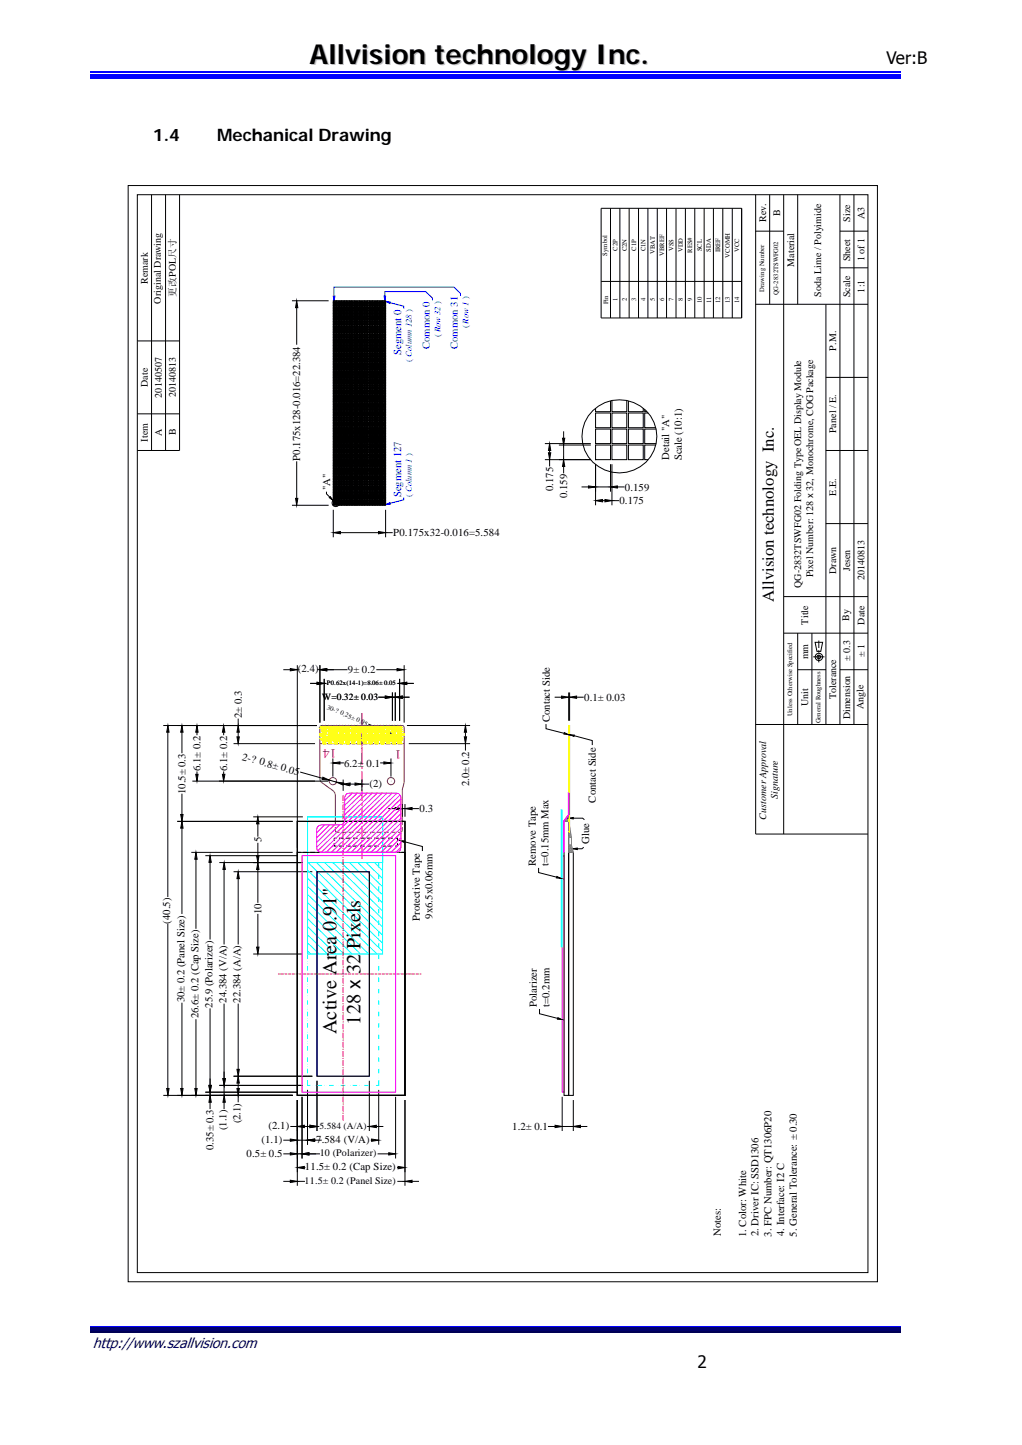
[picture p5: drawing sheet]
<svg xmlns="http://www.w3.org/2000/svg" width="210mm" height="297mm" viewBox="0 0 210 297" stroke-linecap="round" stroke-linejoin="round" font-family="sans-serif">
<defs><g id="words">
<text font-size="5.7" x="63.6" y="13.2">Allvision technology Inc.</text>
<g font-size="4.1">
<text x="69.2" y="212.6" transform="rotate(-90 69.2 212.6)">Active Area 0.91&quot;</text>
<text x="74" y="210.6" transform="rotate(-90 74 210.6)">128 x 32 Pixels</text>
</g>
<g font-size="3.5">
<text x="182.1" y="13.2">Ver:B</text>
<text x="31.4" y="28.9">1.4</text>
<text x="44.6" y="28.9">Mechanical Drawing</text>
<text x="143.3" y="281.3">2</text>
</g>
<text font-size="3.4" x="159" y="123.7" transform="rotate(-90 159 123.7)">Allvision technology Inc.</text>
<text font-size="3" fill="#000080" x="19.1" y="277.2">http://www.szallvision.com</text>
<g font-size="2.8" fill="#f00">
<text x="69.1" y="153.9" transform="rotate(-180 69.1 153.9)">14</text>
<text x="82.5" y="154.2" transform="rotate(-180 82.5 154.2)">1</text>
</g>
<g font-size="2.2" fill="#00f">
<text x="88.3" y="71.8" transform="rotate(-90 88.3 71.8)">Common 0</text>
<text x="94.1" y="71.8" transform="rotate(-90 94.1 71.8)">Common 31</text>
<text x="82.4" y="73" transform="rotate(-90 82.4 73)">Segment 0</text>
<text x="82.4" y="102.3" transform="rotate(-90 82.4 102.3)">Segment 127</text>
</g>
<g font-size="2.2">
<text x="61.7" y="94.7" transform="rotate(-90 61.7 94.7)">P0.175x128-0.016=22.384</text>
<text x="137.5" y="94.5" transform="rotate(-90 137.5 94.5)">Detail &quot;A&quot;</text>
<text x="140.1" y="94.6" transform="rotate(-90 140.1 94.6)">Scale (10:1)</text>
<text x="67.8" y="100.8" transform="rotate(-90 67.8 100.8)">&quot;A&quot;</text>
<text x="113.7" y="100.9" transform="rotate(-90 113.7 100.9)">0.175</text>
<text x="128.4" y="100.9">0.159</text>
<text x="116.5" y="102.4" transform="rotate(-90 116.5 102.4)">0.159</text>
<text x="127.3" y="103.7">0.175</text>
<text x="80.8" y="110.2">P0.175x32-0.016=5.584</text>
<text x="61.2" y="138.2">(2.4)</text>
<text x="71.5" y="138.4">9± 0.2</text>
<text x="49.7" y="147.6" transform="rotate(-90 49.7 147.6)">2± 0.3</text>
<text x="112.9" y="148.5" transform="rotate(-90 112.9 148.5)">Contact Side</text>
<text x="120" y="144.1">0.1± 0.03</text>
<text x="41.2" y="158.5" transform="rotate(-90 41.2 158.5)">6.1± 0.2</text>
<text x="46.7" y="158.5" transform="rotate(-90 46.7 158.5)">6.1± 0.2</text>
<text x="49.6" y="156.1" transform="rotate(16 49.6 156.1)">2-? 0.8± 0.05</text>
<text x="70.7" y="157.6">6.2± 0.1</text>
<text x="75.9" y="161.7">(2)</text>
<text x="96.4" y="161.7" transform="rotate(-90 96.4 161.7)">2.0± 0.2</text>
<text x="38.1" y="163.2" transform="rotate(-90 38.1 163.2)">10.5± 0.3</text>
<text x="86.2" y="167">0.3</text>
<text x="122.4" y="165" transform="rotate(-90 122.4 165)">Contact Side</text>
<text x="53.7" y="173.2" transform="rotate(-90 53.7 173.2)">5</text>
<text x="121.1" y="173.5" transform="rotate(-90 121.1 173.5)">Glue</text>
<text x="110.1" y="178" transform="rotate(-90 110.1 178)">Remove Tape</text>
<text x="112.7" y="178" transform="rotate(-90 112.7 178)">t=0.15mm Max</text>
<text x="35" y="189.8" transform="rotate(-90 35 189.8)">(40.5)</text>
<text x="53.7" y="187.9" transform="rotate(-90 53.7 187.9)">10</text>
<text x="86.3" y="189.3" transform="rotate(-90 86.3 189.3)">Protective Tape</text>
<text x="88.8" y="188.8" transform="rotate(-90 88.8 188.8)">9x6.5x0.06mm</text>
<text x="37.9" y="206.1" transform="rotate(-90 37.9 206.1)">30± 0.2 (Panel Size)</text>
<text x="40.8" y="209.4" transform="rotate(-90 40.8 209.4)">26.6± 0.2 (Cap Size)</text>
<text x="43.7" y="207.2" transform="rotate(-90 43.7 207.2)">25.9 (Polarizer)</text>
<text x="46.5" y="206.2" transform="rotate(-90 46.5 206.2)">24.384 (V/A)</text>
<text x="49.4" y="206.2" transform="rotate(-90 49.4 206.2)">22.384 (A/A)</text>
<text x="110.3" y="207" transform="rotate(-90 110.3 207)">Polarizer</text>
<text x="112.9" y="207" transform="rotate(-90 112.9 207)">t=0.2mm</text>
<text x="46.5" y="232.3" transform="rotate(-90 46.5 232.3)">(1.1)</text>
<text x="49.4" y="230.9" transform="rotate(-90 49.4 230.9)">(2.1)</text>
<text x="55.2" y="232.1">(2.1)</text>
<text x="105.2" y="232.3">1.2± 0.1</text>
<text x="43.9" y="236.4" transform="rotate(-90 43.9 236.4)">0.35± 0.3</text>
<text x="50.7" y="237.9">0.5± 0.5</text>
<text x="53.7" y="234.9">(1.1)</text>
<text x="64.9" y="234.9">7.584 (V/A)</text>
<text x="62.7" y="240.6">11.5± 0.2 (Cap Size)</text>
<text x="148.1" y="254.1" transform="rotate(-90 148.1 254.1)">Notes:</text>
<text x="153.3" y="254.4" transform="rotate(-90 153.3 254.4)">1. Color: White</text>
<text x="155.9" y="254.2" transform="rotate(-90 155.9 254.2)">2. Driver IC: SSD1306</text>
<text x="158.5" y="254.2" transform="rotate(-90 158.5 254.2)">3. FPC Number: QT1306P20</text>
<text x="161.1" y="254.1" transform="rotate(-90 161.1 254.1)">4. Interface: I2 C</text>
<text x="163.7" y="254.2" transform="rotate(-90 163.7 254.2)">5. General Tolerance: ± 0.30</text>
</g>
<g font-size="2.1">
<text x="157.4" y="45.7" transform="rotate(-90 157.4 45.7)">Rev.</text>
<text x="160.3" y="44.5" transform="rotate(-90 160.3 44.5)">B</text>
<text x="174.7" y="45.6" transform="rotate(-90 174.7 45.6)">Size</text>
<text x="177.6" y="45" transform="rotate(-90 177.6 45)">A3</text>
<text x="174.7" y="53.7" transform="rotate(-90 174.7 53.7)">Sheet</text>
<text x="177.6" y="53.7" transform="rotate(-90 177.6 53.7)">1 of 1</text>
<text x="30.4" y="58.4" transform="rotate(-90 30.4 58.4)">Remark</text>
<text x="163.2" y="54.8" transform="rotate(-90 163.2 54.8)">Material</text>
<text x="33.1" y="62.4" transform="rotate(-90 33.1 62.4)">Original Drawing</text>
<text x="168.7" y="61" transform="rotate(-90 168.7 61)">Soda Lime / Polyimide</text>
<text x="174.7" y="61.1" transform="rotate(-90 174.7 61.1)">Scale</text>
<text x="177.6" y="60.2" transform="rotate(-90 177.6 60.2)">1:1</text>
<text x="171.8" y="72.1" transform="rotate(-90 171.8 72.1)">P.M.</text>
<text x="30.4" y="79.5" transform="rotate(-90 30.4 79.5)">Date</text>
<text x="33.3" y="81.7" transform="rotate(-90 33.3 81.7)">20140507</text>
<text x="36.2" y="81.7" transform="rotate(-90 36.2 81.7)">20140813</text>
<text x="33.3" y="89.6" transform="rotate(-90 33.3 89.6)">A</text>
<text x="36.2" y="89.5" transform="rotate(-90 36.2 89.5)">B</text>
<text x="171.8" y="89" transform="rotate(-90 171.8 89)">Panel / E.</text>
<text x="30.4" y="90.8" transform="rotate(-90 30.4 90.8)">Item</text>
<text x="171.8" y="101.9" transform="rotate(-90 171.8 101.9)">E.E.</text>
<text x="167.1" y="118.7" transform="rotate(-90 167.1 118.7)">Pixel Number: 128 x 32, Monochrome, COG Package</text>
<text x="171.8" y="118" transform="rotate(-90 171.8 118)">Drawn</text>
<text x="174.7" y="117.4" transform="rotate(-90 174.7 117.4)">Jesen</text>
<text x="177.6" y="119.3" transform="rotate(-90 177.6 119.3)">20140813</text>
<text x="164.6" y="120.8" transform="rotate(-90 164.6 120.8)">QG-2832TSWFG02 Folding Type OEL Display Module</text>
<text x="166.1" y="128.4" transform="rotate(-90 166.1 128.4)">Title</text>
<text x="174.5" y="127.7" transform="rotate(-90 174.5 127.7)">By</text>
<text x="177.6" y="128.4" transform="rotate(-90 177.6 128.4)">Date</text>
<text x="166.1" y="135.6" transform="rotate(-90 166.1 135.6)">mm</text>
<text x="174.7" y="135.8" transform="rotate(-90 174.7 135.8)">± 0.3</text>
<text x="177.6" y="135" transform="rotate(-90 177.6 135)">± 1</text>
<text x="171.8" y="143.7" transform="rotate(-90 171.8 143.7)">Tolerance</text>
<text x="166.1" y="145.2" transform="rotate(-90 166.1 145.2)">Unit</text>
<text x="174.7" y="147.9" transform="rotate(-90 174.7 147.9)">Dimension</text>
<text x="177.4" y="145.8" transform="rotate(-90 177.4 145.8)">Angle</text>
<text x="159.8" y="164.3" transform="rotate(-90 159.8 164.3)">Signature</text>
<text x="157.4" y="168.5" transform="rotate(-90 157.4 168.5)">Customer Approval</text>
<text x="65.7" y="237.7">10 (Polarizer)</text>
<text x="62.6" y="243.3">11.5± 0.2 (Panel Size)</text>
</g>
<text font-size="2" x="36.2" y="61" transform="rotate(-90 36.2 61)">更改POL尺寸</text>
<g font-size="1.9">
<text x="66.2" y="144">W=0.32± 0.03</text>
<text x="65.6" y="232">5.584 (A/A)</text>
</g>
<g font-size="1.8" fill="#00f">
<text x="90.5" y="69.4" transform="rotate(-90 90.5 69.4)">( Row 32 )</text>
<text x="96.3" y="67.5" transform="rotate(-90 96.3 67.5)">( Row 1 )</text>
<text x="84.6" y="74.3" transform="rotate(-90 84.6 74.3)">( Column 128 )</text>
<text x="84.6" y="102.2" transform="rotate(-90 84.6 102.2)">( Column 1 )</text>
</g>
<g font-size="1.4">
<text x="124.8" y="52.6" transform="rotate(-90 124.8 52.6)">Symbol</text>
<text x="126.9" y="51.5" transform="rotate(-90 126.9 51.5)">C2P</text>
<text x="128.8" y="51.7" transform="rotate(-90 128.8 51.7)">C2N</text>
<text x="130.7" y="51.5" transform="rotate(-90 130.7 51.5)">C1P</text>
<text x="132.6" y="51.7" transform="rotate(-90 132.6 51.7)">C1N</text>
<text x="134.6" y="52.2" transform="rotate(-90 134.6 52.2)">VBAT</text>
<text x="136.4" y="52.6" transform="rotate(-90 136.4 52.6)">VBREF</text>
<text x="138.4" y="51.6" transform="rotate(-90 138.4 51.6)">VSS</text>
<text x="140.3" y="51.8" transform="rotate(-90 140.3 51.8)">VDD</text>
<text x="142.2" y="52" transform="rotate(-90 142.2 52)">RES#</text>
<text x="144.2" y="51.7" transform="rotate(-90 144.2 51.7)">SCL</text>
<text x="146.1" y="51.8" transform="rotate(-90 146.1 51.8)">SDA</text>
<text x="148" y="51.9" transform="rotate(-90 148 51.9)">IREF</text>
<text x="149.9" y="52.9" transform="rotate(-90 149.9 52.9)">VCOMH</text>
<text x="151.9" y="51.8" transform="rotate(-90 151.9 51.8)">VCC</text>
<text x="157" y="59.9" transform="rotate(-90 157 59.9)">Drawing Number</text>
<text x="124.9" y="62.5" transform="rotate(-90 124.9 62.5)">Pin</text>
<text x="126.9" y="62" transform="rotate(-90 126.9 62)">1</text>
<text x="128.8" y="62" transform="rotate(-90 128.8 62)">2</text>
<text x="130.7" y="61.9" transform="rotate(-90 130.7 61.9)">3</text>
<text x="132.6" y="62" transform="rotate(-90 132.6 62)">4</text>
<text x="134.6" y="62" transform="rotate(-90 134.6 62)">5</text>
<text x="136.4" y="62" transform="rotate(-90 136.4 62)">6</text>
<text x="138.4" y="62" transform="rotate(-90 138.4 62)">7</text>
<text x="140.3" y="62" transform="rotate(-90 140.3 62)">8</text>
<text x="142.2" y="62" transform="rotate(-90 142.2 62)">9</text>
<text x="144.2" y="62.4" transform="rotate(-90 144.2 62.4)">10</text>
<text x="146.1" y="62.3" transform="rotate(-90 146.1 62.3)">11</text>
<text x="148" y="62.4" transform="rotate(-90 148 62.4)">12</text>
<text x="149.9" y="62.4" transform="rotate(-90 149.9 62.4)">13</text>
<text x="151.9" y="62.4" transform="rotate(-90 151.9 62.4)">14</text>
<text x="159.9" y="60.7" transform="rotate(-90 159.9 60.7)">QG-2832TSWFG02</text>
<text x="67.2" y="140.8">P0.62x(14-1)=8.06± 0.05</text>
<text x="67.1" y="145.7" transform="rotate(24 67.1 145.7)">30-? 0.25± 0.05</text>
<text x="162.8" y="147.3" transform="rotate(-90 162.8 147.3)">Unless Otherwise Specified</text>
<text x="168.6" y="148.7" transform="rotate(-90 168.6 148.7)">General Roughness</text>
</g>
<g font-size=".3">
<text x="66.7" y="152.7" transform="rotate(-90 66.7 152.7)">VCC</text>
<text x="69.1" y="152.7" transform="rotate(-90 69.1 152.7)">IREF</text>
<text x="71.5" y="152.7" transform="rotate(-90 71.5 152.7)">SCL</text>
<text x="73.9" y="152.7" transform="rotate(-90 73.9 152.7)">VDD</text>
<text x="76.2" y="152.7" transform="rotate(-90 76.2 152.7)">VBREF</text>
<text x="78.6" y="152.7" transform="rotate(-90 78.6 152.7)">C1N</text>
<text x="81" y="152.7" transform="rotate(-90 81 152.7)">C2N</text>
</g>
</g></defs>
<path d="M18.6 16.1h166.5" fill="none" stroke="#00f" stroke-width=".25"/>
<path d="M18.6 15.2h166.5v.5h-166.5z" fill="#00f"/>
<path d="M18.6 14.8h166.5M18.6 272.8h166.5" fill="none" stroke="#00f" stroke-width=".25"/>
<path d="M18.6 272.9h166.5v.8h-166.5z" fill="#00006b"/>
<path d="M18.6 273.8h166.5" fill="none" stroke="#005" stroke-width=".25"/>
<g fill="none" stroke="#000" stroke-width=".21">
<path d="M26.3 38.1h154v225.4h-154zM28.2 40h150.1v221.6h-150.1zM31.1 40v52.6M34 40v52.6M155.3 40v131.4h23M155.3 47.5h5.7M158.1 40v22.5M161 40v131.4M163.9 40v22.5M172.6 40v108.9M172.6 55.1h5.7M172.6 47.5h5.7"/>
<path d="M175.5 40v108.9M28.2 70.1h8.7M60 61.8h7.5M61 63.2v7.7M61 61.8l.2 1.4h-.5zM68.5 61.8h.1M155.3 62.5h23M169.7 62.5v86.4M169.7 77.6h8.6M28.2 92.6h8.7M28.2 85.1h8.7M61 94.8v7.6"/>
<path d="M112 94.5h9.4M112 91.2h9.4M112.7 93.1h.5l-.3 1.4zM112.9 91.2l.3 1.4h-.5zM112.9 92.6v.5M112.9 94.5v1.4M114.8 91.5h6.6M115.6 90.1h.4l-.2 1.4zM115.8 94.5l.2 1.4h-.4zM115.8 88.7v1.4M115.8 91.5v3M115.8 95.9v1.4"/>
<path d="M120.9 99.9l1.5 .2-1.5 .2zM122.4 91.5h.1M122.4 91.2h.1M122.4 95.4v8.5M122.4 94.5h.1M125.4 94.5h.1M125.4 95.4v5.7M125.7 94.5h.1M125.7 95.4v8.5M169.7 92.6h8.6M60 103.9h7.5M60.7 102.4h.5l-.2 1.5z"/>
<path d="M67.1 101.1v.4l.7 .7M67.9 102.1l.5 .7-.8-.5zM68.5 109.5l1.4-.2v.4zM68.5 103.9h.1M68.5 104.8v5.6M69.9 109.5h7.9M77.8 109.3l1.4 .2-1.4 .2zM79.2 103.9h.1M79.2 104.8v5.6M79.2 109.5h1.5M119.5 100.1h1.4M122.4 102.9l1.4-.2v.5z"/>
<path d="M122.4 100.1h3.1M123.8 102.9h.5M124.3 102.7l1.4 .2-1.4 .3zM125.4 100.1l1.5-.2v.4zM125.7 102.9h1.5M126.9 100.1h1.4M169.7 107.6h8.6M161 130.2h17.3M161 122.6h17.3M163.9 130.2v18.7M163.9 137.7h5.8M166.8 130.2v18.7"/>
<path d="M167.1 135h2.3M167.5 132h1.5l-.4 1.9h-.7zM167.9 134.8l.3-.1 .3 .1 .1 .2-.1 .3-.3 .1-.3-.1zM168.2 131.7v1.5M168.2 133.7v.5M168.2 134.6v1.6M172.6 137.7h5.7M155.3 148.9h23"/>
<circle cx="69" cy="103.4" r=".77"/>
<circle cx="168.2" cy="135" r=".77"/>
</g>
<g fill="#000">
<path d="M61 61.8l.2 1.4h-.5zM112.9 91.2l.3 1.4h-.5zM112.7 93.1h.5l-.3 1.4zM115.6 90.1h.4l-.2 1.4zM115.8 94.5l.2 1.4h-.4zM120.9 99.9l1.5 .2-1.5 .2zM125.4 100.1l1.5-.2v.4zM60.7 102.4h.5l-.2 1.5zM67.9 102.1l.5 .7-.8-.5zM68.5 109.5l1.4-.2v.4zM77.8 109.3l1.4 .2-1.4 .2zM122.4 102.9l1.4-.2v.5z"/>
<path d="M124.3 102.7l1.4 .2-1.4 .3z"/>
</g>
<path d="M79.2 62l1 .1-.1 .3z" fill="#00f"/>
<path d="M87.5 59.9l1.4 1.4v.4M93.3 59l1.3 1.3v.5M79.2 62l1 .1-.1 .3zM80.2 62.2l2.8 .7v.5" fill="none" stroke="#00f" stroke-width=".21"/>
<path d="M78.9 60.9h.3l-.1 .9z" fill="#00f"/>
<path d="M87.5 59.9h-8.4v1M78.9 60.9h.3l-.1 .9z" fill="none" stroke="#00f" stroke-width=".21"/>
<path d="M68.5 60.9h.3l-.2 .9z" fill="#00f"/>
<path d="M93.3 59h-24.7v1.9M68.5 60.9h.3l-.2 .9z" fill="none" stroke="#00f" stroke-width=".21"/>
<path d="M79.2 103.7l.9-.4 .1 .3z" fill="#00f"/>
<path d="M79.2 103.7l.9-.4 .1 .3zM83 102.3v.4l-2.8 .8" fill="none" stroke="#00f" stroke-width=".21"/>
<g fill="none" stroke="#000" stroke-width=".21">
<path d="M123.5 42.8h28.9v22.6h-28.9zM123.5 57.8h28.9M125.4 42.8v22.6M127.4 42.8v22.6M129.3 42.8v22.6M131.2 42.8v22.6M133.1 42.8v22.6M135 42.8v22.6M136.9 42.8v22.6M138.9 42.8v22.6M140.8 42.8v22.6M142.7 42.8v22.6"/>
<path d="M144.7 42.8v22.6M146.6 42.8v22.6M148.5 42.8v22.6M150.5 42.8v22.6M68.5 79.2h.3v.3h-.3zM68.5 71h.3v.3h-.3zM68.5 62.8h.3v.3h-.3zM68.5 77.3h.3v.3h-.3zM68.5 69.1h.3v.3h-.3zM68.5 79.6h.3v.3h-.3zM68.5 75.3h.3v.3h-.3zM68.5 73.3h.3v.3h-.3z"/>
<path d="M68.5 71.4h.3v.3h-.3zM68.5 67.1h.3v.3h-.3zM68.5 65.1h.3v.3h-.3zM68.5 63.2h.3v.3h-.3zM68.5 77.6h.3v.3h-.3zM68.5 69.4h.3v.3h-.3zM68.5 79.9h.3v.3h-.3zM68.5 75.6h.3v.3h-.3zM68.5 73.7h.3v.3h-.3zM68.5 71.7h.3v.3h-.3zM68.5 67.4h.3v.3h-.3zM68.5 65.4h.3v.3h-.3z"/>
<path d="M68.5 63.5h.3v.3h-.3zM68.5 77.9h.3v.4h-.3zM68.5 69.7h.3v.3h-.3zM68.5 76h.3v.3h-.3zM68.5 74h.3v.3h-.3zM68.5 72h.3v.3h-.3zM68.5 67.8h.3v.3h-.3zM68.5 65.8h.3v.3h-.3zM68.5 63.8h.3v.3h-.3zM68.5 78.3h.3v.3h-.3zM68.5 70h.3v.3h-.3zM68.5 61.8h.3v.3h-.3z"/>
<path d="M68.5 76.3h.3v.3h-.3zM68.5 74.3h.3v.3h-.3zM68.5 72.3h.3v.4h-.3zM68.5 68.1h.3v.3h-.3zM68.5 66.1h.3v.3h-.3zM68.5 64.1h.3v.3h-.3zM68.5 78.6h.3v.3h-.3zM68.5 70.4h.3v.3h-.3zM68.5 62.2h.3v.3h-.3zM68.5 76.6h.3v.3h-.3zM68.5 74.7h.3v.3h-.3zM68.5 72.7h.3v.3h-.3z"/>
<path d="M68.5 68.4h.3v.3h-.3zM68.5 66.4h.3v.3h-.3zM68.5 64.5h.3v.2h-.3zM68.5 78.9h.3v.3h-.3zM68.5 70.7h.3v.3h-.3zM68.5 62.5h.3v.3h-.3zM68.5 76.9h.3v.4h-.3zM68.5 75h.3v.3h-.3zM68.5 73h.3v.3h-.3zM68.5 68.7h.3v.3h-.3zM68.5 66.7h.3v.4h-.3zM68.5 64.8h.3v.3h-.3z"/>
<path d="M68.8 79.2h.3v.3h-.3zM68.8 71h.3v.3h-.3zM68.8 62.8h.3v.3h-.3zM68.8 77.3h.3v.3h-.3zM68.8 69.1h.3v.3h-.3zM68.8 79.6h.3v.3h-.3zM68.8 75.3h.3v.3h-.3zM68.8 73.3h.3v.3h-.3zM68.8 71.4h.3v.3h-.3zM68.8 67.1h.3v.3h-.3zM68.8 65.1h.3v.3h-.3zM68.8 63.2h.3v.3h-.3z"/>
<path d="M68.8 77.6h.3v.3h-.3zM68.8 69.4h.3v.3h-.3zM68.8 79.9h.3v.3h-.3zM68.8 75.6h.3v.3h-.3zM68.8 73.7h.3v.3h-.3zM68.8 71.7h.3v.3h-.3zM68.8 67.4h.3v.3h-.3zM68.8 65.4h.3v.3h-.3zM68.8 63.5h.3v.3h-.3zM68.8 77.9h.3v.4h-.3zM68.8 69.7h.3v.3h-.3zM68.8 76h.3v.3h-.3z"/>
<path d="M68.8 74h.3v.3h-.3zM68.8 72h.3v.3h-.3zM68.8 67.8h.3v.3h-.3zM68.8 65.8h.3v.3h-.3zM68.8 63.8h.3v.3h-.3zM68.8 78.3h.3v.3h-.3zM68.8 70h.3v.3h-.3zM68.8 61.8h.3v.3h-.3zM68.8 76.3h.3v.3h-.3zM68.8 74.3h.3v.3h-.3zM68.8 72.3h.3v.4h-.3zM68.8 68.1h.3v.3h-.3z"/>
<path d="M68.8 66.1h.3v.3h-.3zM68.8 64.1h.3v.3h-.3zM68.8 78.6h.3v.3h-.3zM68.8 70.4h.3v.3h-.3zM68.8 62.2h.3v.3h-.3zM68.8 76.6h.3v.3h-.3zM68.8 74.7h.3v.3h-.3zM68.8 72.7h.3v.3h-.3zM68.8 68.4h.3v.3h-.3zM68.8 66.4h.3v.3h-.3zM68.8 64.5h.3v.2h-.3zM68.8 78.9h.3v.3h-.3z"/>
<path d="M68.8 70.7h.3v.3h-.3zM68.8 62.5h.3v.3h-.3zM68.8 76.9h.3v.4h-.3zM68.8 75h.3v.3h-.3zM68.8 73h.3v.3h-.3zM68.8 68.7h.3v.3h-.3zM68.8 66.7h.3v.4h-.3zM68.8 64.8h.3v.3h-.3zM69.2 79.2h.3v.3h-.3zM69.2 71h.3v.3h-.3zM69.2 62.8h.3v.3h-.3zM69.2 77.3h.3v.3h-.3z"/>
<path d="M69.2 69.1h.3v.3h-.3zM69.2 79.6h.3v.3h-.3zM69.2 75.3h.3v.3h-.3zM69.2 73.3h.3v.3h-.3zM69.2 71.4h.3v.3h-.3zM69.2 67.1h.3v.3h-.3zM69.2 65.1h.3v.3h-.3zM69.2 63.2h.3v.3h-.3zM69.2 77.6h.3v.3h-.3zM69.2 69.4h.3v.3h-.3zM69.2 79.9h.3v.3h-.3zM69.2 75.6h.3v.3h-.3z"/>
<path d="M69.2 73.7h.3v.3h-.3zM69.2 71.7h.3v.3h-.3zM69.2 67.4h.3v.3h-.3zM69.2 65.4h.3v.3h-.3zM69.2 63.5h.3v.3h-.3zM69.2 77.9h.3v.4h-.3zM69.2 69.7h.3v.3h-.3zM69.2 76h.3v.3h-.3zM69.2 74h.3v.3h-.3zM69.2 72h.3v.3h-.3zM69.2 67.8h.3v.3h-.3zM69.2 65.8h.3v.3h-.3z"/>
<path d="M69.2 63.8h.3v.3h-.3zM69.2 78.3h.3v.3h-.3zM69.2 70h.3v.3h-.3zM69.2 61.8h.3v.3h-.3zM69.2 76.3h.3v.3h-.3zM69.2 74.3h.3v.3h-.3zM69.2 72.3h.3v.4h-.3zM69.2 68.1h.3v.3h-.3zM69.2 66.1h.3v.3h-.3zM69.2 64.1h.3v.3h-.3zM69.2 78.6h.3v.3h-.3zM69.2 70.4h.3v.3h-.3z"/>
<path d="M69.2 62.2h.3v.3h-.3zM69.2 76.6h.3v.3h-.3zM69.2 74.7h.3v.3h-.3zM69.2 72.7h.3v.3h-.3zM69.2 68.4h.3v.3h-.3zM69.2 66.4h.3v.3h-.3zM69.2 64.5h.3v.2h-.3zM69.2 78.9h.3v.3h-.3zM69.2 70.7h.3v.3h-.3zM69.2 62.5h.3v.3h-.3zM69.2 76.9h.3v.4h-.3zM69.2 75h.3v.3h-.3z"/>
<path d="M69.2 73h.3v.3h-.3zM69.2 68.7h.3v.3h-.3zM69.2 66.7h.3v.4h-.3zM69.2 64.8h.3v.3h-.3zM69.5 79.2h.3v.3h-.3zM69.5 71h.3v.3h-.3zM69.5 62.8h.3v.3h-.3zM69.5 77.3h.3v.3h-.3zM69.5 69.1h.3v.3h-.3zM69.5 79.6h.3v.3h-.3zM69.5 75.3h.3v.3h-.3zM69.5 73.3h.3v.3h-.3z"/>
<path d="M69.5 71.4h.3v.3h-.3zM69.5 67.1h.3v.3h-.3zM69.5 65.1h.3v.3h-.3zM69.5 63.2h.3v.3h-.3zM69.5 77.6h.3v.3h-.3zM69.5 69.4h.3v.3h-.3zM69.5 79.9h.3v.3h-.3zM69.5 75.6h.3v.3h-.3zM69.5 73.7h.3v.3h-.3zM69.5 71.7h.3v.3h-.3zM69.5 67.4h.3v.3h-.3zM69.5 65.4h.3v.3h-.3z"/>
<path d="M69.5 63.5h.3v.3h-.3zM69.5 77.9h.3v.4h-.3zM69.5 69.7h.3v.3h-.3zM69.5 76h.3v.3h-.3zM69.5 74h.3v.3h-.3zM69.5 72h.3v.3h-.3zM69.5 67.8h.3v.3h-.3zM69.5 65.8h.3v.3h-.3zM69.5 63.8h.3v.3h-.3zM69.5 78.3h.3v.3h-.3zM69.5 70h.3v.3h-.3zM69.5 61.8h.3v.3h-.3z"/>
<path d="M69.5 76.3h.3v.3h-.3zM69.5 74.3h.3v.3h-.3zM69.5 72.3h.3v.4h-.3zM69.5 68.1h.3v.3h-.3zM69.5 66.1h.3v.3h-.3zM69.5 64.1h.3v.3h-.3zM69.5 78.6h.3v.3h-.3zM69.5 70.4h.3v.3h-.3zM69.5 62.2h.3v.3h-.3zM69.5 76.6h.3v.3h-.3zM69.5 74.7h.3v.3h-.3zM69.5 72.7h.3v.3h-.3z"/>
<path d="M69.5 68.4h.3v.3h-.3zM69.5 66.4h.3v.3h-.3zM69.5 64.5h.3v.2h-.3zM69.5 78.9h.3v.3h-.3zM69.5 70.7h.3v.3h-.3zM69.5 62.5h.3v.3h-.3zM69.5 76.9h.3v.4h-.3zM69.5 75h.3v.3h-.3zM69.5 73h.3v.3h-.3zM69.5 68.7h.3v.3h-.3zM69.5 66.7h.3v.4h-.3zM69.5 64.8h.3v.3h-.3z"/>
<path d="M69.8 79.2h.3v.3h-.3zM69.8 71h.3v.3h-.3zM69.8 62.8h.3v.3h-.3zM69.8 77.3h.3v.3h-.3zM69.8 69.1h.3v.3h-.3zM69.8 79.6h.3v.3h-.3zM69.8 75.3h.3v.3h-.3zM69.8 73.3h.3v.3h-.3zM69.8 71.4h.3v.3h-.3zM69.8 67.1h.3v.3h-.3zM69.8 65.1h.3v.3h-.3zM69.8 63.2h.3v.3h-.3z"/>
<path d="M69.8 77.6h.3v.3h-.3zM69.8 69.4h.3v.3h-.3zM69.8 79.9h.3v.3h-.3zM69.8 75.6h.3v.3h-.3zM69.8 73.7h.3v.3h-.3zM69.8 71.7h.3v.3h-.3zM69.8 67.4h.3v.3h-.3zM69.8 65.4h.3v.3h-.3zM69.8 63.5h.3v.3h-.3zM69.8 77.9h.3v.4h-.3zM69.8 69.7h.3v.3h-.3zM69.8 76h.3v.3h-.3z"/>
<path d="M69.8 74h.3v.3h-.3zM69.8 72h.3v.3h-.3zM69.8 67.8h.3v.3h-.3zM69.8 65.8h.3v.3h-.3zM69.8 63.8h.3v.3h-.3zM69.8 78.3h.3v.3h-.3zM69.8 70h.3v.3h-.3zM69.8 61.8h.3v.3h-.3zM69.8 76.3h.3v.3h-.3zM69.8 74.3h.3v.3h-.3zM69.8 72.3h.3v.4h-.3zM69.8 68.1h.3v.3h-.3z"/>
<path d="M69.8 66.1h.3v.3h-.3zM69.8 64.1h.3v.3h-.3zM69.8 78.6h.3v.3h-.3zM69.8 70.4h.3v.3h-.3zM69.8 62.2h.3v.3h-.3zM69.8 76.6h.3v.3h-.3zM69.8 74.7h.3v.3h-.3zM69.8 72.7h.3v.3h-.3zM69.8 68.4h.3v.3h-.3zM69.8 66.4h.3v.3h-.3zM69.8 64.5h.3v.2h-.3zM69.8 78.9h.3v.3h-.3z"/>
<path d="M69.8 70.7h.3v.3h-.3zM69.8 62.5h.3v.3h-.3zM69.8 76.9h.3v.4h-.3zM69.8 75h.3v.3h-.3zM69.8 73h.3v.3h-.3zM69.8 68.7h.3v.3h-.3zM69.8 66.7h.3v.4h-.3zM69.8 64.8h.3v.3h-.3zM70.2 79.2h.3v.3h-.3zM70.2 71h.3v.3h-.3zM70.2 62.8h.3v.3h-.3zM70.2 77.3h.3v.3h-.3z"/>
<path d="M70.2 69.1h.3v.3h-.3zM70.2 79.6h.3v.3h-.3zM70.2 75.3h.3v.3h-.3zM70.2 73.3h.3v.3h-.3zM70.2 71.4h.3v.3h-.3zM70.2 67.1h.3v.3h-.3zM70.2 65.1h.3v.3h-.3zM70.2 63.2h.3v.3h-.3zM70.2 77.6h.3v.3h-.3zM70.2 69.4h.3v.3h-.3zM70.2 79.9h.3v.3h-.3zM70.2 75.6h.3v.3h-.3z"/>
<path d="M70.2 73.7h.3v.3h-.3zM70.2 71.7h.3v.3h-.3zM70.2 67.4h.3v.3h-.3zM70.2 65.4h.3v.3h-.3zM70.2 63.5h.3v.3h-.3zM70.2 77.9h.3v.4h-.3zM70.2 69.7h.3v.3h-.3zM70.2 76h.3v.3h-.3zM70.2 74h.3v.3h-.3zM70.2 72h.3v.3h-.3zM70.2 67.8h.3v.3h-.3zM70.2 65.8h.3v.3h-.3z"/>
<path d="M70.2 63.8h.3v.3h-.3zM70.2 78.3h.3v.3h-.3zM70.2 70h.3v.3h-.3zM70.2 61.8h.3v.3h-.3zM70.2 76.3h.3v.3h-.3zM70.2 74.3h.3v.3h-.3zM70.2 72.3h.3v.4h-.3zM70.2 68.1h.3v.3h-.3zM70.2 66.1h.3v.3h-.3zM70.2 64.1h.3v.3h-.3zM70.2 78.6h.3v.3h-.3zM70.2 70.4h.3v.3h-.3z"/>
<path d="M70.2 62.2h.3v.3h-.3zM70.2 76.6h.3v.3h-.3zM70.2 74.7h.3v.3h-.3zM70.2 72.7h.3v.3h-.3zM70.2 68.4h.3v.3h-.3zM70.2 66.4h.3v.3h-.3zM70.2 64.5h.3v.2h-.3zM70.2 78.9h.3v.3h-.3zM70.2 70.7h.3v.3h-.3zM70.2 62.5h.3v.3h-.3zM70.2 76.9h.3v.4h-.3zM70.2 75h.3v.3h-.3z"/>
<path d="M70.2 73h.3v.3h-.3zM70.2 68.7h.3v.3h-.3zM70.2 66.7h.3v.4h-.3zM70.2 64.8h.3v.3h-.3zM70.5 79.2h.3v.3h-.3zM70.5 71h.3v.3h-.3zM70.5 62.8h.3v.3h-.3zM70.5 77.3h.3v.3h-.3zM70.5 69.1h.3v.3h-.3zM70.5 79.6h.3v.3h-.3zM70.5 75.3h.3v.3h-.3zM70.5 73.3h.3v.3h-.3z"/>
<path d="M70.5 71.4h.3v.3h-.3zM70.5 67.1h.3v.3h-.3zM70.5 65.1h.3v.3h-.3zM70.5 63.2h.3v.3h-.3zM70.5 77.6h.3v.3h-.3zM70.5 69.4h.3v.3h-.3zM70.5 79.9h.3v.3h-.3zM70.5 75.6h.3v.3h-.3zM70.5 73.7h.3v.3h-.3zM70.5 71.7h.3v.3h-.3zM70.5 67.4h.3v.3h-.3zM70.5 65.4h.3v.3h-.3z"/>
<path d="M70.5 63.5h.3v.3h-.3zM70.5 77.9h.3v.4h-.3zM70.5 69.7h.3v.3h-.3zM70.5 76h.3v.3h-.3zM70.5 74h.3v.3h-.3zM70.5 72h.3v.3h-.3zM70.5 67.8h.3v.3h-.3zM70.5 65.8h.3v.3h-.3zM70.5 63.8h.3v.3h-.3zM70.5 78.3h.3v.3h-.3zM70.5 70h.3v.3h-.3zM70.5 61.8h.3v.3h-.3z"/>
<path d="M70.5 76.3h.3v.3h-.3zM70.5 74.3h.3v.3h-.3zM70.5 72.3h.3v.4h-.3zM70.5 68.1h.3v.3h-.3zM70.5 66.1h.3v.3h-.3zM70.5 64.1h.3v.3h-.3zM70.5 78.6h.3v.3h-.3zM70.5 70.4h.3v.3h-.3zM70.5 62.2h.3v.3h-.3zM70.5 76.6h.3v.3h-.3zM70.5 74.7h.3v.3h-.3zM70.5 72.7h.3v.3h-.3z"/>
<path d="M70.5 68.4h.3v.3h-.3zM70.5 66.4h.3v.3h-.3zM70.5 64.5h.3v.2h-.3zM70.5 78.9h.3v.3h-.3zM70.5 70.7h.3v.3h-.3zM70.5 62.5h.3v.3h-.3zM70.5 76.9h.3v.4h-.3zM70.5 75h.3v.3h-.3zM70.5 73h.3v.3h-.3zM70.5 68.7h.3v.3h-.3zM70.5 66.7h.3v.4h-.3zM70.5 64.8h.3v.3h-.3z"/>
<path d="M70.8 79.2h.4v.3h-.4zM70.8 71h.4v.3h-.4zM70.8 62.8h.4v.3h-.4zM70.8 77.3h.4v.3h-.4zM70.8 69.1h.4v.3h-.4zM70.8 79.6h.4v.3h-.4zM70.8 75.3h.4v.3h-.4zM70.8 73.3h.4v.3h-.4zM70.8 71.4h.4v.3h-.4zM70.8 67.1h.4v.3h-.4zM70.8 65.1h.4v.3h-.4zM70.8 63.2h.4v.3h-.4z"/>
<path d="M70.8 77.6h.4v.3h-.4zM70.8 69.4h.4v.3h-.4zM70.8 79.9h.4v.3h-.4zM70.8 75.6h.4v.3h-.4zM70.8 73.7h.4v.3h-.4zM70.8 71.7h.4v.3h-.4zM70.8 67.4h.4v.3h-.4zM70.8 65.4h.4v.3h-.4zM70.8 63.5h.4v.3h-.4zM70.8 77.9h.4v.4h-.4zM70.8 69.7h.4v.3h-.4zM70.8 76h.4v.3h-.4z"/>
<path d="M70.8 74h.4v.3h-.4zM70.8 72h.4v.3h-.4zM70.8 67.8h.4v.3h-.4zM70.8 65.8h.4v.3h-.4zM70.8 63.8h.4v.3h-.4zM70.8 78.3h.4v.3h-.4zM70.8 70h.4v.3h-.4zM70.8 61.8h.4v.3h-.4zM70.8 76.3h.4v.3h-.4zM70.8 74.3h.4v.3h-.4zM70.8 72.3h.4v.4h-.4zM70.8 68.1h.4v.3h-.4z"/>
<path d="M70.8 66.1h.4v.3h-.4zM70.8 64.1h.4v.3h-.4zM70.8 78.6h.4v.3h-.4zM70.8 70.4h.4v.3h-.4zM70.8 62.2h.4v.3h-.4zM70.8 76.6h.4v.3h-.4zM70.8 74.7h.4v.3h-.4zM70.8 72.7h.4v.3h-.4zM70.8 68.4h.4v.3h-.4zM70.8 66.4h.4v.3h-.4zM70.8 64.5h.4v.2h-.4zM70.8 78.9h.4v.3h-.4z"/>
<path d="M70.8 70.7h.4v.3h-.4zM70.8 62.5h.4v.3h-.4zM70.8 76.9h.4v.4h-.4zM70.8 75h.4v.3h-.4zM70.8 73h.4v.3h-.4zM70.8 68.7h.4v.3h-.4zM70.8 66.7h.4v.4h-.4zM70.8 64.8h.4v.3h-.4zM71.2 79.2h.3v.3h-.3zM71.2 73h.3v.3h-.3zM71.2 71h.3v.3h-.3zM71.2 64.8h.3v.3h-.3z"/>
<path d="M71.2 62.8h.3v.3h-.3zM71.2 77.3h.3v.3h-.3zM71.2 69.1h.3v.3h-.3zM71.2 79.6h.3v.3h-.3zM71.2 75.3h.3v.3h-.3zM71.2 73.3h.3v.3h-.3zM71.2 71.4h.3v.3h-.3zM71.2 67.1h.3v.3h-.3zM71.2 65.1h.3v.3h-.3zM71.2 63.2h.3v.3h-.3zM71.2 77.6h.3v.3h-.3zM71.2 69.4h.3v.3h-.3z"/>
<path d="M71.2 79.9h.3v.3h-.3zM71.2 75.6h.3v.3h-.3zM71.2 73.7h.3v.3h-.3zM71.2 71.7h.3v.3h-.3zM71.2 67.4h.3v.3h-.3zM71.2 65.4h.3v.3h-.3zM71.2 63.5h.3v.3h-.3zM71.2 77.9h.3v.4h-.3zM71.2 69.7h.3v.3h-.3zM71.2 76h.3v.3h-.3zM71.2 74h.3v.3h-.3zM71.2 72h.3v.3h-.3z"/>
<path d="M71.2 67.8h.3v.3h-.3zM71.2 65.8h.3v.3h-.3zM71.2 63.8h.3v.3h-.3zM71.2 78.3h.3v.3h-.3zM71.2 70h.3v.3h-.3zM71.2 61.8h.3v.3h-.3zM71.2 76.3h.3v.3h-.3zM71.2 74.3h.3v.3h-.3zM71.2 72.3h.3v.4h-.3zM71.2 68.1h.3v.3h-.3zM71.2 66.1h.3v.3h-.3zM71.2 64.1h.3v.3h-.3z"/>
<path d="M71.2 78.6h.3v.3h-.3zM71.2 70.4h.3v.3h-.3zM71.2 62.2h.3v.3h-.3zM71.2 76.6h.3v.3h-.3zM71.2 74.7h.3v.3h-.3zM71.2 72.7h.3v.3h-.3zM71.2 68.4h.3v.3h-.3zM71.2 66.4h.3v.3h-.3zM71.2 64.5h.3v.2h-.3zM71.2 78.9h.3v.3h-.3zM71.2 70.7h.3v.3h-.3zM71.2 62.5h.3v.3h-.3z"/>
<path d="M71.2 76.9h.3v.4h-.3zM71.2 75h.3v.3h-.3zM71.2 68.7h.3v.3h-.3zM71.2 66.7h.3v.4h-.3zM71.5 79.2h.3v.3h-.3zM71.5 73h.3v.3h-.3zM71.5 71h.3v.3h-.3zM71.5 64.8h.3v.3h-.3zM71.5 62.8h.3v.3h-.3zM71.5 77.3h.3v.3h-.3zM71.5 69.1h.3v.3h-.3zM71.5 79.6h.3v.3h-.3z"/>
<path d="M71.5 75.3h.3v.3h-.3zM71.5 73.3h.3v.3h-.3zM71.5 71.4h.3v.3h-.3zM71.5 67.1h.3v.3h-.3zM71.5 65.1h.3v.3h-.3zM71.5 63.2h.3v.3h-.3zM71.5 77.6h.3v.3h-.3zM71.5 69.4h.3v.3h-.3zM71.5 79.9h.3v.3h-.3zM71.5 75.6h.3v.3h-.3zM71.5 73.7h.3v.3h-.3zM71.5 71.7h.3v.3h-.3z"/>
<path d="M71.5 67.4h.3v.3h-.3zM71.5 65.4h.3v.3h-.3zM71.5 63.5h.3v.3h-.3zM71.5 77.9h.3v.4h-.3zM71.5 69.7h.3v.3h-.3zM71.5 76h.3v.3h-.3zM71.5 74h.3v.3h-.3zM71.5 72h.3v.3h-.3zM71.5 67.8h.3v.3h-.3zM71.5 65.8h.3v.3h-.3zM71.5 63.8h.3v.3h-.3zM71.5 78.3h.3v.3h-.3z"/>
<path d="M71.5 70h.3v.3h-.3zM71.5 61.8h.3v.3h-.3zM71.5 76.3h.3v.3h-.3zM71.5 74.3h.3v.3h-.3zM71.5 72.3h.3v.4h-.3zM71.5 68.1h.3v.3h-.3zM71.5 66.1h.3v.3h-.3zM71.5 64.1h.3v.3h-.3zM71.5 78.6h.3v.3h-.3zM71.5 70.4h.3v.3h-.3zM71.5 62.2h.3v.3h-.3zM71.5 76.6h.3v.3h-.3z"/>
<path d="M71.5 74.7h.3v.3h-.3zM71.5 72.7h.3v.3h-.3zM71.5 68.4h.3v.3h-.3zM71.5 66.4h.3v.3h-.3zM71.5 64.5h.3v.2h-.3zM71.5 78.9h.3v.3h-.3zM71.5 70.7h.3v.3h-.3zM71.5 62.5h.3v.3h-.3zM71.5 76.9h.3v.4h-.3zM71.5 75h.3v.3h-.3zM71.5 68.7h.3v.3h-.3zM71.5 66.7h.3v.4h-.3z"/>
<path d="M71.9 79.2h.3v.3h-.3zM71.9 73h.3v.3h-.3zM71.9 71h.3v.3h-.3zM71.9 64.8h.3v.3h-.3zM71.9 62.8h.3v.3h-.3zM71.9 77.3h.3v.3h-.3zM71.9 69.1h.3v.3h-.3zM71.9 79.6h.3v.3h-.3zM71.9 75.3h.3v.3h-.3zM71.9 73.3h.3v.3h-.3zM71.9 71.4h.3v.3h-.3zM71.9 67.1h.3v.3h-.3z"/>
<path d="M71.9 65.1h.3v.3h-.3zM71.9 63.2h.3v.3h-.3zM71.9 77.6h.3v.3h-.3zM71.9 69.4h.3v.3h-.3zM71.9 79.9h.3v.3h-.3zM71.9 75.6h.3v.3h-.3zM71.9 73.7h.3v.3h-.3zM71.9 71.7h.3v.3h-.3zM71.9 67.4h.3v.3h-.3zM71.9 65.4h.3v.3h-.3zM71.9 63.5h.3v.3h-.3zM71.9 77.9h.3v.4h-.3z"/>
<path d="M71.9 69.7h.3v.3h-.3zM71.9 76h.3v.3h-.3zM71.9 74h.3v.3h-.3zM71.9 72h.3v.3h-.3zM71.9 67.8h.3v.3h-.3zM71.9 65.8h.3v.3h-.3zM71.9 63.8h.3v.3h-.3zM71.9 78.3h.3v.3h-.3zM71.9 70h.3v.3h-.3zM71.9 61.8h.3v.3h-.3zM71.9 76.3h.3v.3h-.3zM71.9 74.3h.3v.3h-.3z"/>
<path d="M71.9 72.3h.3v.4h-.3zM71.9 68.1h.3v.3h-.3zM71.9 66.1h.3v.3h-.3zM71.9 64.1h.3v.3h-.3zM71.9 78.6h.3v.3h-.3zM71.9 70.4h.3v.3h-.3zM71.9 62.2h.3v.3h-.3zM71.9 76.6h.3v.3h-.3zM71.9 74.7h.3v.3h-.3zM71.9 72.7h.3v.3h-.3zM71.9 68.4h.3v.3h-.3zM71.9 66.4h.3v.3h-.3z"/>
<path d="M71.9 64.5h.3v.2h-.3zM71.9 78.9h.3v.3h-.3zM71.9 70.7h.3v.3h-.3zM71.9 62.5h.3v.3h-.3zM71.9 76.9h.3v.4h-.3zM71.9 75h.3v.3h-.3zM71.9 68.7h.3v.3h-.3zM71.9 66.7h.3v.4h-.3zM72.2 79.2h.3v.3h-.3zM72.2 73h.3v.3h-.3zM72.2 71h.3v.3h-.3zM72.2 64.8h.3v.3h-.3z"/>
<path d="M72.2 62.8h.3v.3h-.3zM72.2 77.3h.3v.3h-.3zM72.2 69.1h.3v.3h-.3zM72.2 79.6h.3v.3h-.3zM72.2 75.3h.3v.3h-.3zM72.2 73.3h.3v.3h-.3zM72.2 71.4h.3v.3h-.3zM72.2 67.1h.3v.3h-.3zM72.2 65.1h.3v.3h-.3zM72.2 63.2h.3v.3h-.3zM72.2 77.6h.3v.3h-.3zM72.2 69.4h.3v.3h-.3z"/>
<path d="M72.2 79.9h.3v.3h-.3zM72.2 75.6h.3v.3h-.3zM72.2 73.7h.3v.3h-.3zM72.2 71.7h.3v.3h-.3zM72.2 67.4h.3v.3h-.3zM72.2 65.4h.3v.3h-.3zM72.2 63.5h.3v.3h-.3zM72.2 77.9h.3v.4h-.3zM72.2 69.7h.3v.3h-.3zM72.2 76h.3v.3h-.3zM72.2 74h.3v.3h-.3zM72.2 72h.3v.3h-.3z"/>
<path d="M72.2 67.8h.3v.3h-.3zM72.2 65.8h.3v.3h-.3zM72.2 63.8h.3v.3h-.3zM72.2 78.3h.3v.3h-.3zM72.2 70h.3v.3h-.3zM72.2 61.8h.3v.3h-.3zM72.2 76.3h.3v.3h-.3zM72.2 74.3h.3v.3h-.3zM72.2 72.3h.3v.4h-.3zM72.2 68.1h.3v.3h-.3zM72.2 66.1h.3v.3h-.3zM72.2 64.1h.3v.3h-.3z"/>
<path d="M72.2 78.6h.3v.3h-.3zM72.2 70.4h.3v.3h-.3zM72.2 62.2h.3v.3h-.3zM72.2 76.6h.3v.3h-.3zM72.2 74.7h.3v.3h-.3zM72.2 72.7h.3v.3h-.3zM72.2 68.4h.3v.3h-.3zM72.2 66.4h.3v.3h-.3zM72.2 64.5h.3v.2h-.3zM72.2 78.9h.3v.3h-.3zM72.2 70.7h.3v.3h-.3zM72.2 62.5h.3v.3h-.3z"/>
<path d="M72.2 76.9h.3v.4h-.3zM72.2 75h.3v.3h-.3zM72.2 68.7h.3v.3h-.3zM72.2 66.7h.3v.4h-.3zM72.5 79.2h.4v.3h-.4zM72.5 73h.4v.3h-.4zM72.5 71h.4v.3h-.4zM72.5 64.8h.4v.3h-.4zM72.5 62.8h.4v.3h-.4zM72.5 77.3h.4v.3h-.4zM72.5 69.1h.4v.3h-.4zM72.5 79.6h.4v.3h-.4z"/>
<path d="M72.5 75.3h.4v.3h-.4zM72.5 73.3h.4v.3h-.4zM72.5 71.4h.4v.3h-.4zM72.5 67.1h.4v.3h-.4zM72.5 65.1h.4v.3h-.4zM72.5 63.2h.4v.3h-.4zM72.5 77.6h.4v.3h-.4zM72.5 69.4h.4v.3h-.4zM72.5 79.9h.4v.3h-.4zM72.5 75.6h.4v.3h-.4zM72.5 73.7h.4v.3h-.4zM72.5 71.7h.4v.3h-.4z"/>
<path d="M72.5 67.4h.4v.3h-.4zM72.5 65.4h.4v.3h-.4zM72.5 63.5h.4v.3h-.4zM72.5 77.9h.4v.4h-.4zM72.5 69.7h.4v.3h-.4zM72.5 76h.4v.3h-.4zM72.5 74h.4v.3h-.4zM72.5 72h.4v.3h-.4zM72.5 67.8h.4v.3h-.4zM72.5 65.8h.4v.3h-.4zM72.5 63.8h.4v.3h-.4zM72.5 78.3h.4v.3h-.4z"/>
<path d="M72.5 70h.4v.3h-.4zM72.5 61.8h.4v.3h-.4zM72.5 76.3h.4v.3h-.4zM72.5 74.3h.4v.3h-.4zM72.5 72.3h.4v.4h-.4zM72.5 68.1h.4v.3h-.4zM72.5 66.1h.4v.3h-.4zM72.5 64.1h.4v.3h-.4zM72.5 78.6h.4v.3h-.4zM72.5 70.4h.4v.3h-.4zM72.5 62.2h.4v.3h-.4zM72.5 76.6h.4v.3h-.4z"/>
<path d="M72.5 74.7h.4v.3h-.4zM72.5 72.7h.4v.3h-.4zM72.5 68.4h.4v.3h-.4zM72.5 66.4h.4v.3h-.4zM72.5 64.5h.4v.2h-.4zM72.5 78.9h.4v.3h-.4zM72.5 70.7h.4v.3h-.4zM72.5 62.5h.4v.3h-.4zM72.5 76.9h.4v.4h-.4zM72.5 75h.4v.3h-.4zM72.5 68.7h.4v.3h-.4zM72.5 66.7h.4v.4h-.4z"/>
<path d="M72.9 79.2h.3v.3h-.3zM72.9 73h.3v.3h-.3zM72.9 71h.3v.3h-.3zM72.9 64.8h.3v.3h-.3zM72.9 62.8h.3v.3h-.3zM72.9 77.3h.3v.3h-.3zM72.9 69.1h.3v.3h-.3zM72.9 79.6h.3v.3h-.3zM72.9 75.3h.3v.3h-.3zM72.9 73.3h.3v.3h-.3zM72.9 71.4h.3v.3h-.3zM72.9 67.1h.3v.3h-.3z"/>
<path d="M72.9 65.1h.3v.3h-.3zM72.9 63.2h.3v.3h-.3zM72.9 77.6h.3v.3h-.3zM72.9 69.4h.3v.3h-.3zM72.9 79.9h.3v.3h-.3zM72.9 75.6h.3v.3h-.3zM72.9 73.7h.3v.3h-.3zM72.9 71.7h.3v.3h-.3zM72.9 67.4h.3v.3h-.3zM72.9 65.4h.3v.3h-.3zM72.9 63.5h.3v.3h-.3zM72.9 77.9h.3v.4h-.3z"/>
<path d="M72.9 69.7h.3v.3h-.3zM72.9 76h.3v.3h-.3zM72.9 74h.3v.3h-.3zM72.9 72h.3v.3h-.3zM72.9 67.8h.3v.3h-.3zM72.9 65.8h.3v.3h-.3zM72.9 63.8h.3v.3h-.3zM72.9 78.3h.3v.3h-.3zM72.9 70h.3v.3h-.3zM72.9 61.8h.3v.3h-.3zM72.9 76.3h.3v.3h-.3zM72.9 74.3h.3v.3h-.3z"/>
<path d="M72.9 72.3h.3v.4h-.3zM72.9 68.1h.3v.3h-.3zM72.9 66.1h.3v.3h-.3zM72.9 64.1h.3v.3h-.3zM72.9 78.6h.3v.3h-.3zM72.9 70.4h.3v.3h-.3zM72.9 62.2h.3v.3h-.3zM72.9 76.6h.3v.3h-.3zM72.9 74.7h.3v.3h-.3zM72.9 72.7h.3v.3h-.3zM72.9 68.4h.3v.3h-.3zM72.9 66.4h.3v.3h-.3z"/>
<path d="M72.9 64.5h.3v.2h-.3zM72.9 78.9h.3v.3h-.3zM72.9 70.7h.3v.3h-.3zM72.9 62.5h.3v.3h-.3zM72.9 76.9h.3v.4h-.3zM72.9 75h.3v.3h-.3zM72.9 68.7h.3v.3h-.3zM72.9 66.7h.3v.4h-.3zM73.2 79.2h.3v.3h-.3zM73.2 73h.3v.3h-.3zM73.2 71h.3v.3h-.3zM73.2 64.8h.3v.3h-.3z"/>
<path d="M73.2 62.8h.3v.3h-.3zM73.2 77.3h.3v.3h-.3zM73.2 69.1h.3v.3h-.3zM73.2 79.6h.3v.3h-.3zM73.2 75.3h.3v.3h-.3zM73.2 73.3h.3v.3h-.3zM73.2 71.4h.3v.3h-.3zM73.2 67.1h.3v.3h-.3zM73.2 65.1h.3v.3h-.3zM73.2 63.2h.3v.3h-.3zM73.2 77.6h.3v.3h-.3zM73.2 69.4h.3v.3h-.3z"/>
<path d="M73.2 79.9h.3v.3h-.3zM73.2 75.6h.3v.3h-.3zM73.2 73.7h.3v.3h-.3zM73.2 71.7h.3v.3h-.3zM73.2 67.4h.3v.3h-.3zM73.2 65.4h.3v.3h-.3zM73.2 63.5h.3v.3h-.3zM73.2 77.9h.3v.4h-.3zM73.2 69.7h.3v.3h-.3zM73.2 76h.3v.3h-.3zM73.2 74h.3v.3h-.3zM73.2 72h.3v.3h-.3z"/>
<path d="M73.2 67.8h.3v.3h-.3zM73.2 65.8h.3v.3h-.3zM73.2 63.8h.3v.3h-.3zM73.2 78.3h.3v.3h-.3zM73.2 70h.3v.3h-.3zM73.2 61.8h.3v.3h-.3zM73.2 76.3h.3v.3h-.3zM73.2 74.3h.3v.3h-.3zM73.2 72.3h.3v.4h-.3zM73.2 68.1h.3v.3h-.3zM73.2 66.1h.3v.3h-.3zM73.2 64.1h.3v.3h-.3z"/>
<path d="M73.2 78.6h.3v.3h-.3zM73.2 70.4h.3v.3h-.3zM73.2 62.2h.3v.3h-.3zM73.2 76.6h.3v.3h-.3zM73.2 74.7h.3v.3h-.3zM73.2 72.7h.3v.3h-.3zM73.2 68.4h.3v.3h-.3zM73.2 66.4h.3v.3h-.3zM73.2 64.5h.3v.2h-.3zM73.2 78.9h.3v.3h-.3zM73.2 70.7h.3v.3h-.3zM73.2 62.5h.3v.3h-.3z"/>
<path d="M73.2 76.9h.3v.4h-.3zM73.2 75h.3v.3h-.3zM73.2 68.7h.3v.3h-.3zM73.2 66.7h.3v.4h-.3zM73.5 79.2h.4v.3h-.4zM73.5 73h.4v.3h-.4zM73.5 71h.4v.3h-.4zM73.5 64.8h.4v.3h-.4zM73.5 62.8h.4v.3h-.4zM73.5 77.3h.4v.3h-.4zM73.5 69.1h.4v.3h-.4zM73.5 79.6h.4v.3h-.4z"/>
<path d="M73.5 75.3h.4v.3h-.4zM73.5 73.3h.4v.3h-.4zM73.5 71.4h.4v.3h-.4zM73.5 67.1h.4v.3h-.4zM73.5 65.1h.4v.3h-.4zM73.5 63.2h.4v.3h-.4zM73.5 77.6h.4v.3h-.4zM73.5 69.4h.4v.3h-.4zM73.5 79.9h.4v.3h-.4zM73.5 75.6h.4v.3h-.4zM73.5 73.7h.4v.3h-.4zM73.5 71.7h.4v.3h-.4z"/>
<path d="M73.5 67.4h.4v.3h-.4zM73.5 65.4h.4v.3h-.4zM73.5 63.5h.4v.3h-.4zM73.5 77.9h.4v.4h-.4zM73.5 69.7h.4v.3h-.4zM73.5 76h.4v.3h-.4zM73.5 74h.4v.3h-.4zM73.5 72h.4v.3h-.4zM73.5 67.8h.4v.3h-.4zM73.5 65.8h.4v.3h-.4zM73.5 63.8h.4v.3h-.4zM73.5 78.3h.4v.3h-.4z"/>
<path d="M73.5 70h.4v.3h-.4zM73.5 61.8h.4v.3h-.4zM73.5 76.3h.4v.3h-.4zM73.5 74.3h.4v.3h-.4zM73.5 72.3h.4v.4h-.4zM73.5 68.1h.4v.3h-.4zM73.5 66.1h.4v.3h-.4zM73.5 64.1h.4v.3h-.4zM73.5 78.6h.4v.3h-.4zM73.5 70.4h.4v.3h-.4zM73.5 62.2h.4v.3h-.4zM73.5 76.6h.4v.3h-.4z"/>
<path d="M73.5 74.7h.4v.3h-.4zM73.5 72.7h.4v.3h-.4zM73.5 68.4h.4v.3h-.4zM73.5 66.4h.4v.3h-.4zM73.5 64.5h.4v.2h-.4zM73.5 78.9h.4v.3h-.4zM73.5 70.7h.4v.3h-.4zM73.5 62.5h.4v.3h-.4zM73.5 76.9h.4v.4h-.4zM73.5 75h.4v.3h-.4zM73.5 68.7h.4v.3h-.4zM73.5 66.7h.4v.4h-.4z"/>
<path d="M73.9 79.2h.3v.3h-.3zM73.9 75h.3v.3h-.3zM73.9 73h.3v.3h-.3zM73.9 71h.3v.3h-.3zM73.9 66.7h.3v.4h-.3zM73.9 64.8h.3v.3h-.3zM73.9 62.8h.3v.3h-.3zM73.9 77.3h.3v.3h-.3zM73.9 69.1h.3v.3h-.3zM73.9 79.6h.3v.3h-.3zM73.9 75.3h.3v.3h-.3zM73.9 73.3h.3v.3h-.3z"/>
<path d="M73.9 71.4h.3v.3h-.3zM73.9 67.1h.3v.3h-.3zM73.9 65.1h.3v.3h-.3zM73.9 63.2h.3v.3h-.3zM73.9 77.6h.3v.3h-.3zM73.9 69.4h.3v.3h-.3zM73.9 79.9h.3v.3h-.3zM73.9 75.6h.3v.3h-.3zM73.9 73.7h.3v.3h-.3zM73.9 71.7h.3v.3h-.3zM73.9 67.4h.3v.3h-.3zM73.9 65.4h.3v.3h-.3z"/>
<path d="M73.9 63.5h.3v.3h-.3zM73.9 77.9h.3v.4h-.3zM73.9 69.7h.3v.3h-.3zM73.9 76h.3v.3h-.3zM73.9 74h.3v.3h-.3zM73.9 72h.3v.3h-.3zM73.9 67.8h.3v.3h-.3zM73.9 65.8h.3v.3h-.3zM73.9 63.8h.3v.3h-.3zM73.9 78.3h.3v.3h-.3zM73.9 70h.3v.3h-.3zM73.9 61.8h.3v.3h-.3z"/>
<path d="M73.9 76.3h.3v.3h-.3zM73.9 74.3h.3v.3h-.3zM73.9 72.3h.3v.4h-.3zM73.9 68.1h.3v.3h-.3zM73.9 66.1h.3v.3h-.3zM73.9 64.1h.3v.3h-.3zM73.9 78.6h.3v.3h-.3zM73.9 70.4h.3v.3h-.3zM73.9 62.2h.3v.3h-.3zM73.9 76.6h.3v.3h-.3zM73.9 74.7h.3v.3h-.3zM73.9 72.7h.3v.3h-.3z"/>
<path d="M73.9 68.4h.3v.3h-.3zM73.9 66.4h.3v.3h-.3zM73.9 64.5h.3v.2h-.3zM73.9 78.9h.3v.3h-.3zM73.9 70.7h.3v.3h-.3zM73.9 62.5h.3v.3h-.3zM73.9 76.9h.3v.4h-.3zM73.9 68.7h.3v.3h-.3zM74.2 79.2h.3v.3h-.3zM74.2 75h.3v.3h-.3zM74.2 73h.3v.3h-.3zM74.2 71h.3v.3h-.3z"/>
<path d="M74.2 66.7h.3v.4h-.3zM74.2 64.8h.3v.3h-.3zM74.2 62.8h.3v.3h-.3zM74.2 77.3h.3v.3h-.3zM74.2 69.1h.3v.3h-.3zM74.2 79.6h.3v.3h-.3zM74.2 75.3h.3v.3h-.3zM74.2 73.3h.3v.3h-.3zM74.2 71.4h.3v.3h-.3zM74.2 67.1h.3v.3h-.3zM74.2 65.1h.3v.3h-.3zM74.2 63.2h.3v.3h-.3z"/>
<path d="M74.2 77.6h.3v.3h-.3zM74.2 69.4h.3v.3h-.3zM74.2 79.9h.3v.3h-.3zM74.2 75.6h.3v.3h-.3zM74.2 73.7h.3v.3h-.3zM74.2 71.7h.3v.3h-.3zM74.2 67.4h.3v.3h-.3zM74.2 65.4h.3v.3h-.3zM74.2 63.5h.3v.3h-.3zM74.2 77.9h.3v.4h-.3zM74.2 69.7h.3v.3h-.3zM74.2 76h.3v.3h-.3z"/>
<path d="M74.2 74h.3v.3h-.3zM74.2 72h.3v.3h-.3zM74.2 67.8h.3v.3h-.3zM74.2 65.8h.3v.3h-.3zM74.2 63.8h.3v.3h-.3zM74.2 78.3h.3v.3h-.3zM74.2 70h.3v.3h-.3zM74.2 61.8h.3v.3h-.3zM74.2 76.3h.3v.3h-.3zM74.2 74.3h.3v.3h-.3zM74.2 72.3h.3v.4h-.3zM74.2 68.1h.3v.3h-.3z"/>
<path d="M74.2 66.1h.3v.3h-.3zM74.2 64.1h.3v.3h-.3zM74.2 78.6h.3v.3h-.3zM74.2 70.4h.3v.3h-.3zM74.2 62.2h.3v.3h-.3zM74.2 76.6h.3v.3h-.3zM74.2 74.7h.3v.3h-.3zM74.2 72.7h.3v.3h-.3zM74.2 68.4h.3v.3h-.3zM74.2 66.4h.3v.3h-.3zM74.2 64.5h.3v.2h-.3zM74.2 78.9h.3v.3h-.3z"/>
<path d="M74.2 70.7h.3v.3h-.3zM74.2 62.5h.3v.3h-.3zM74.2 76.9h.3v.4h-.3zM74.2 68.7h.3v.3h-.3zM74.5 79.2h.4v.3h-.4zM74.5 75h.4v.3h-.4zM74.5 73h.4v.3h-.4zM74.5 71h.4v.3h-.4zM74.5 66.7h.4v.4h-.4zM74.5 64.8h.4v.3h-.4zM74.5 62.8h.4v.3h-.4zM74.5 77.3h.4v.3h-.4z"/>
<path d="M74.5 69.1h.4v.3h-.4zM74.5 79.6h.4v.3h-.4zM74.5 75.3h.4v.3h-.4zM74.5 73.3h.4v.3h-.4zM74.5 71.4h.4v.3h-.4zM74.5 67.1h.4v.3h-.4zM74.5 65.1h.4v.3h-.4zM74.5 63.2h.4v.3h-.4zM74.5 77.6h.4v.3h-.4zM74.5 69.4h.4v.3h-.4zM74.5 79.9h.4v.3h-.4zM74.5 75.6h.4v.3h-.4z"/>
<path d="M74.5 73.7h.4v.3h-.4zM74.5 71.7h.4v.3h-.4zM74.5 67.4h.4v.3h-.4zM74.5 65.4h.4v.3h-.4zM74.5 63.5h.4v.3h-.4zM74.5 77.9h.4v.4h-.4zM74.5 69.7h.4v.3h-.4zM74.5 76h.4v.3h-.4zM74.5 74h.4v.3h-.4zM74.5 72h.4v.3h-.4zM74.5 67.8h.4v.3h-.4zM74.5 65.8h.4v.3h-.4z"/>
<path d="M74.5 63.8h.4v.3h-.4zM74.5 78.3h.4v.3h-.4zM74.5 70h.4v.3h-.4zM74.5 61.8h.4v.3h-.4zM74.5 76.3h.4v.3h-.4zM74.5 74.3h.4v.3h-.4zM74.5 72.3h.4v.4h-.4zM74.5 68.1h.4v.3h-.4zM74.5 66.1h.4v.3h-.4zM74.5 64.1h.4v.3h-.4zM74.5 78.6h.4v.3h-.4zM74.5 70.4h.4v.3h-.4z"/>
<path d="M74.5 62.2h.4v.3h-.4zM74.5 76.6h.4v.3h-.4zM74.5 74.7h.4v.3h-.4zM74.5 72.7h.4v.3h-.4zM74.5 68.4h.4v.3h-.4zM74.5 66.4h.4v.3h-.4zM74.5 64.5h.4v.2h-.4zM74.5 78.9h.4v.3h-.4zM74.5 70.7h.4v.3h-.4zM74.5 62.5h.4v.3h-.4zM74.5 76.9h.4v.4h-.4zM74.5 68.7h.4v.3h-.4z"/>
<path d="M74.9 79.2h.3v.3h-.3zM74.9 75h.3v.3h-.3zM74.9 73h.3v.3h-.3zM74.9 71h.3v.3h-.3zM74.9 66.7h.3v.4h-.3zM74.9 64.8h.3v.3h-.3zM74.9 62.8h.3v.3h-.3zM74.9 77.3h.3v.3h-.3zM74.9 69.1h.3v.3h-.3zM74.9 79.6h.3v.3h-.3zM74.9 75.3h.3v.3h-.3zM74.9 73.3h.3v.3h-.3z"/>
<path d="M74.9 71.4h.3v.3h-.3zM74.9 67.1h.3v.3h-.3zM74.9 65.1h.3v.3h-.3zM74.9 63.2h.3v.3h-.3zM74.9 77.6h.3v.3h-.3zM74.9 69.4h.3v.3h-.3zM74.9 79.9h.3v.3h-.3zM74.9 75.6h.3v.3h-.3zM74.9 73.7h.3v.3h-.3zM74.9 71.7h.3v.3h-.3zM74.9 67.4h.3v.3h-.3zM74.9 65.4h.3v.3h-.3z"/>
<path d="M74.9 63.5h.3v.3h-.3zM74.9 77.9h.3v.4h-.3zM74.9 69.7h.3v.3h-.3zM74.9 76h.3v.3h-.3zM74.9 74h.3v.3h-.3zM74.9 72h.3v.3h-.3zM74.9 67.8h.3v.3h-.3zM74.9 65.8h.3v.3h-.3zM74.9 63.8h.3v.3h-.3zM74.9 78.3h.3v.3h-.3zM74.9 70h.3v.3h-.3zM74.9 61.8h.3v.3h-.3z"/>
<path d="M74.9 76.3h.3v.3h-.3zM74.9 74.3h.3v.3h-.3zM74.9 72.3h.3v.4h-.3zM74.9 68.1h.3v.3h-.3zM74.9 66.1h.3v.3h-.3zM74.9 64.1h.3v.3h-.3zM74.9 78.6h.3v.3h-.3zM74.9 70.4h.3v.3h-.3zM74.9 62.2h.3v.3h-.3zM74.9 76.6h.3v.3h-.3zM74.9 74.7h.3v.3h-.3zM74.9 72.7h.3v.3h-.3z"/>
<path d="M74.9 68.4h.3v.3h-.3zM74.9 66.4h.3v.3h-.3zM74.9 64.5h.3v.2h-.3zM74.9 78.9h.3v.3h-.3zM74.9 70.7h.3v.3h-.3zM74.9 62.5h.3v.3h-.3zM74.9 76.9h.3v.4h-.3zM74.9 68.7h.3v.3h-.3zM75.2 79.2h.3v.3h-.3zM75.2 75h.3v.3h-.3zM75.2 73h.3v.3h-.3zM75.2 71h.3v.3h-.3z"/>
<path d="M75.2 66.7h.3v.4h-.3zM75.2 64.8h.3v.3h-.3zM75.2 62.8h.3v.3h-.3zM75.2 77.3h.3v.3h-.3zM75.2 69.1h.3v.3h-.3zM75.2 79.6h.3v.3h-.3zM75.2 75.3h.3v.3h-.3zM75.2 73.3h.3v.3h-.3zM75.2 71.4h.3v.3h-.3zM75.2 67.1h.3v.3h-.3zM75.2 65.1h.3v.3h-.3zM75.2 63.2h.3v.3h-.3z"/>
<path d="M75.2 77.6h.3v.3h-.3zM75.2 69.4h.3v.3h-.3zM75.2 79.9h.3v.3h-.3zM75.2 75.6h.3v.3h-.3zM75.2 73.7h.3v.3h-.3zM75.2 71.7h.3v.3h-.3zM75.2 67.4h.3v.3h-.3zM75.2 65.4h.3v.3h-.3zM75.2 63.5h.3v.3h-.3zM75.2 77.9h.3v.4h-.3zM75.2 69.7h.3v.3h-.3zM75.2 76h.3v.3h-.3z"/>
<path d="M75.2 74h.3v.3h-.3zM75.2 72h.3v.3h-.3zM75.2 67.8h.3v.3h-.3zM75.2 65.8h.3v.3h-.3zM75.2 63.8h.3v.3h-.3zM75.2 78.3h.3v.3h-.3zM75.2 70h.3v.3h-.3zM75.2 61.8h.3v.3h-.3zM75.2 76.3h.3v.3h-.3zM75.2 74.3h.3v.3h-.3zM75.2 72.3h.3v.4h-.3zM75.2 68.1h.3v.3h-.3z"/>
<path d="M75.2 66.1h.3v.3h-.3zM75.2 64.1h.3v.3h-.3zM75.2 78.6h.3v.3h-.3zM75.2 70.4h.3v.3h-.3zM75.2 62.2h.3v.3h-.3zM75.2 76.6h.3v.3h-.3zM75.2 74.7h.3v.3h-.3zM75.2 72.7h.3v.3h-.3zM75.2 68.4h.3v.3h-.3zM75.2 66.4h.3v.3h-.3zM75.2 64.5h.3v.2h-.3zM75.2 78.9h.3v.3h-.3z"/>
<path d="M75.2 70.7h.3v.3h-.3zM75.2 62.5h.3v.3h-.3zM75.2 76.9h.3v.4h-.3zM75.2 68.7h.3v.3h-.3zM75.5 79.2h.4v.3h-.4zM75.5 75h.4v.3h-.4zM75.5 73h.4v.3h-.4zM75.5 71h.4v.3h-.4zM75.5 66.7h.4v.4h-.4zM75.5 64.8h.4v.3h-.4zM75.5 62.8h.4v.3h-.4zM75.5 77.3h.4v.3h-.4z"/>
<path d="M75.5 69.1h.4v.3h-.4zM75.5 79.6h.4v.3h-.4zM75.5 75.3h.4v.3h-.4zM75.5 73.3h.4v.3h-.4zM75.5 71.4h.4v.3h-.4zM75.5 67.1h.4v.3h-.4zM75.5 65.1h.4v.3h-.4zM75.5 63.2h.4v.3h-.4zM75.5 77.6h.4v.3h-.4zM75.5 69.4h.4v.3h-.4zM75.5 79.9h.4v.3h-.4zM75.5 75.6h.4v.3h-.4z"/>
<path d="M75.5 73.7h.4v.3h-.4zM75.5 71.7h.4v.3h-.4zM75.5 67.4h.4v.3h-.4zM75.5 65.4h.4v.3h-.4zM75.5 63.5h.4v.3h-.4zM75.5 77.9h.4v.4h-.4zM75.5 69.7h.4v.3h-.4zM75.5 76h.4v.3h-.4zM75.5 74h.4v.3h-.4zM75.5 72h.4v.3h-.4zM75.5 67.8h.4v.3h-.4zM75.5 65.8h.4v.3h-.4z"/>
<path d="M75.5 63.8h.4v.3h-.4zM75.5 78.3h.4v.3h-.4zM75.5 70h.4v.3h-.4zM75.5 61.8h.4v.3h-.4zM75.5 76.3h.4v.3h-.4zM75.5 74.3h.4v.3h-.4zM75.5 72.3h.4v.4h-.4zM75.5 68.1h.4v.3h-.4zM75.5 66.1h.4v.3h-.4zM75.5 64.1h.4v.3h-.4zM75.5 78.6h.4v.3h-.4zM75.5 70.4h.4v.3h-.4z"/>
<path d="M75.5 62.2h.4v.3h-.4zM75.5 76.6h.4v.3h-.4zM75.5 74.7h.4v.3h-.4zM75.5 72.7h.4v.3h-.4zM75.5 68.4h.4v.3h-.4zM75.5 66.4h.4v.3h-.4zM75.5 64.5h.4v.2h-.4zM75.5 78.9h.4v.3h-.4zM75.5 70.7h.4v.3h-.4zM75.5 62.5h.4v.3h-.4zM75.5 76.9h.4v.4h-.4zM75.5 68.7h.4v.3h-.4z"/>
<path d="M75.9 79.2h.3v.3h-.3zM75.9 75h.3v.3h-.3zM75.9 73h.3v.3h-.3zM75.9 71h.3v.3h-.3zM75.9 66.7h.3v.4h-.3zM75.9 64.8h.3v.3h-.3zM75.9 62.8h.3v.3h-.3zM75.9 77.3h.3v.3h-.3zM75.9 69.1h.3v.3h-.3zM75.9 79.6h.3v.3h-.3zM75.9 75.3h.3v.3h-.3zM75.9 73.3h.3v.3h-.3z"/>
<path d="M75.9 71.4h.3v.3h-.3zM75.9 67.1h.3v.3h-.3zM75.9 65.1h.3v.3h-.3zM75.9 63.2h.3v.3h-.3zM75.9 77.6h.3v.3h-.3zM75.9 69.4h.3v.3h-.3zM75.9 79.9h.3v.3h-.3zM75.9 75.6h.3v.3h-.3zM75.9 73.7h.3v.3h-.3zM75.9 71.7h.3v.3h-.3zM75.9 67.4h.3v.3h-.3zM75.9 65.4h.3v.3h-.3z"/>
<path d="M75.9 63.5h.3v.3h-.3zM75.9 77.9h.3v.4h-.3zM75.9 69.7h.3v.3h-.3zM75.9 76h.3v.3h-.3zM75.9 74h.3v.3h-.3zM75.9 72h.3v.3h-.3zM75.9 67.8h.3v.3h-.3zM75.9 65.8h.3v.3h-.3zM75.9 63.8h.3v.3h-.3zM75.9 78.3h.3v.3h-.3zM75.9 70h.3v.3h-.3zM75.9 61.8h.3v.3h-.3z"/>
<path d="M75.9 76.3h.3v.3h-.3zM75.9 74.3h.3v.3h-.3zM75.9 72.3h.3v.4h-.3zM75.9 68.1h.3v.3h-.3zM75.9 66.1h.3v.3h-.3zM75.9 64.1h.3v.3h-.3zM75.9 78.6h.3v.3h-.3zM75.9 70.4h.3v.3h-.3zM75.9 62.2h.3v.3h-.3zM75.9 76.6h.3v.3h-.3zM75.9 74.7h.3v.3h-.3zM75.9 72.7h.3v.3h-.3z"/>
<path d="M75.9 68.4h.3v.3h-.3zM75.9 66.4h.3v.3h-.3zM75.9 64.5h.3v.2h-.3zM75.9 78.9h.3v.3h-.3zM75.9 70.7h.3v.3h-.3zM75.9 62.5h.3v.3h-.3zM75.9 76.9h.3v.4h-.3zM75.9 68.7h.3v.3h-.3zM76.2 79.2h.3v.3h-.3zM76.2 75h.3v.3h-.3zM76.2 73h.3v.3h-.3zM76.2 71h.3v.3h-.3z"/>
<path d="M76.2 66.7h.3v.4h-.3zM76.2 64.8h.3v.3h-.3zM76.2 62.8h.3v.3h-.3zM76.2 77.3h.3v.3h-.3zM76.2 69.1h.3v.3h-.3zM76.2 79.6h.3v.3h-.3zM76.2 75.3h.3v.3h-.3zM76.2 73.3h.3v.3h-.3zM76.2 71.4h.3v.3h-.3zM76.2 67.1h.3v.3h-.3zM76.2 65.1h.3v.3h-.3zM76.2 63.2h.3v.3h-.3z"/>
<path d="M76.2 77.6h.3v.3h-.3zM76.2 69.4h.3v.3h-.3zM76.2 79.9h.3v.3h-.3zM76.2 75.6h.3v.3h-.3zM76.2 73.7h.3v.3h-.3zM76.2 71.7h.3v.3h-.3zM76.2 67.4h.3v.3h-.3zM76.2 65.4h.3v.3h-.3zM76.2 63.5h.3v.3h-.3zM76.2 77.9h.3v.4h-.3zM76.2 69.7h.3v.3h-.3zM76.2 76h.3v.3h-.3z"/>
<path d="M76.2 74h.3v.3h-.3zM76.2 72h.3v.3h-.3zM76.2 67.8h.3v.3h-.3zM76.2 65.8h.3v.3h-.3zM76.2 63.8h.3v.3h-.3zM76.2 78.3h.3v.3h-.3zM76.2 70h.3v.3h-.3zM76.2 61.8h.3v.3h-.3zM76.2 76.3h.3v.3h-.3zM76.2 74.3h.3v.3h-.3zM76.2 72.3h.3v.4h-.3zM76.2 68.1h.3v.3h-.3z"/>
<path d="M76.2 66.1h.3v.3h-.3zM76.2 64.1h.3v.3h-.3zM76.2 78.6h.3v.3h-.3zM76.2 70.4h.3v.3h-.3zM76.2 62.2h.3v.3h-.3zM76.2 76.6h.3v.3h-.3zM76.2 74.7h.3v.3h-.3zM76.2 72.7h.3v.3h-.3zM76.2 68.4h.3v.3h-.3zM76.2 66.4h.3v.3h-.3zM76.2 64.5h.3v.2h-.3zM76.2 78.9h.3v.3h-.3z"/>
<path d="M76.2 70.7h.3v.3h-.3zM76.2 62.5h.3v.3h-.3zM76.2 76.9h.3v.4h-.3zM76.2 68.7h.3v.3h-.3zM76.6 76.9h.3v.4h-.3zM76.6 68.7h.3v.3h-.3zM76.6 79.2h.3v.3h-.3zM76.6 75h.3v.3h-.3zM76.6 73h.3v.3h-.3zM76.6 71h.3v.3h-.3zM76.6 66.7h.3v.4h-.3zM76.6 64.8h.3v.3h-.3z"/>
<path d="M76.6 62.8h.3v.3h-.3zM76.6 77.3h.3v.3h-.3zM76.6 69.1h.3v.3h-.3zM76.6 79.6h.3v.3h-.3zM76.6 75.3h.3v.3h-.3zM76.6 73.3h.3v.3h-.3zM76.6 71.4h.3v.3h-.3zM76.6 67.1h.3v.3h-.3zM76.6 65.1h.3v.3h-.3zM76.6 63.2h.3v.3h-.3zM76.6 77.6h.3v.3h-.3zM76.6 69.4h.3v.3h-.3z"/>
<path d="M76.6 79.9h.3v.3h-.3zM76.6 75.6h.3v.3h-.3zM76.6 73.7h.3v.3h-.3zM76.6 71.7h.3v.3h-.3zM76.6 67.4h.3v.3h-.3zM76.6 65.4h.3v.3h-.3zM76.6 63.5h.3v.3h-.3zM76.6 77.9h.3v.4h-.3zM76.6 69.7h.3v.3h-.3zM76.6 76h.3v.3h-.3zM76.6 74h.3v.3h-.3zM76.6 72h.3v.3h-.3z"/>
<path d="M76.6 67.8h.3v.3h-.3zM76.6 65.8h.3v.3h-.3zM76.6 63.8h.3v.3h-.3zM76.6 78.3h.3v.3h-.3zM76.6 70h.3v.3h-.3zM76.6 61.8h.3v.3h-.3zM76.6 76.3h.3v.3h-.3zM76.6 74.3h.3v.3h-.3zM76.6 72.3h.3v.4h-.3zM76.6 68.1h.3v.3h-.3zM76.6 66.1h.3v.3h-.3zM76.6 64.1h.3v.3h-.3z"/>
<path d="M76.6 78.6h.3v.3h-.3zM76.6 70.4h.3v.3h-.3zM76.6 62.2h.3v.3h-.3zM76.6 76.6h.3v.3h-.3zM76.6 74.7h.3v.3h-.3zM76.6 72.7h.3v.3h-.3zM76.6 68.4h.3v.3h-.3zM76.6 66.4h.3v.3h-.3zM76.6 64.5h.3v.2h-.3zM76.6 78.9h.3v.3h-.3zM76.6 70.7h.3v.3h-.3zM76.6 62.5h.3v.3h-.3z"/>
<path d="M76.9 76.9h.3v.4h-.3zM76.9 68.7h.3v.3h-.3zM76.9 79.2h.3v.3h-.3zM76.9 75h.3v.3h-.3zM76.9 73h.3v.3h-.3zM76.9 71h.3v.3h-.3zM76.9 66.7h.3v.4h-.3zM76.9 64.8h.3v.3h-.3zM76.9 62.8h.3v.3h-.3zM76.9 77.3h.3v.3h-.3zM76.9 69.1h.3v.3h-.3zM76.9 79.6h.3v.3h-.3z"/>
<path d="M76.9 75.3h.3v.3h-.3zM76.9 73.3h.3v.3h-.3zM76.9 71.4h.3v.3h-.3zM76.9 67.1h.3v.3h-.3zM76.9 65.1h.3v.3h-.3zM76.9 63.2h.3v.3h-.3zM76.9 77.6h.3v.3h-.3zM76.9 69.4h.3v.3h-.3zM76.9 79.9h.3v.3h-.3zM76.9 75.6h.3v.3h-.3zM76.9 73.7h.3v.3h-.3zM76.9 71.7h.3v.3h-.3z"/>
<path d="M76.9 67.4h.3v.3h-.3zM76.9 65.4h.3v.3h-.3zM76.9 63.5h.3v.3h-.3zM76.9 77.9h.3v.4h-.3zM76.9 69.7h.3v.3h-.3zM76.9 76h.3v.3h-.3zM76.9 74h.3v.3h-.3zM76.9 72h.3v.3h-.3zM76.9 67.8h.3v.3h-.3zM76.9 65.8h.3v.3h-.3zM76.9 63.8h.3v.3h-.3zM76.9 78.3h.3v.3h-.3z"/>
<path d="M76.9 70h.3v.3h-.3zM76.9 61.8h.3v.3h-.3zM76.9 76.3h.3v.3h-.3zM76.9 74.3h.3v.3h-.3zM76.9 72.3h.3v.4h-.3zM76.9 68.1h.3v.3h-.3zM76.9 66.1h.3v.3h-.3zM76.9 64.1h.3v.3h-.3zM76.9 78.6h.3v.3h-.3zM76.9 70.4h.3v.3h-.3zM76.9 62.2h.3v.3h-.3zM76.9 76.6h.3v.3h-.3z"/>
<path d="M76.9 74.7h.3v.3h-.3zM76.9 72.7h.3v.3h-.3zM76.9 68.4h.3v.3h-.3zM76.9 66.4h.3v.3h-.3zM76.9 64.5h.3v.2h-.3zM76.9 78.9h.3v.3h-.3zM76.9 70.7h.3v.3h-.3zM76.9 62.5h.3v.3h-.3zM77.2 76.9h.3v.4h-.3zM77.2 68.7h.3v.3h-.3zM77.2 79.2h.3v.3h-.3zM77.2 75h.3v.3h-.3z"/>
<path d="M77.2 73h.3v.3h-.3zM77.2 71h.3v.3h-.3zM77.2 66.7h.3v.4h-.3zM77.2 64.8h.3v.3h-.3zM77.2 62.8h.3v.3h-.3zM77.2 77.3h.3v.3h-.3zM77.2 69.1h.3v.3h-.3zM77.2 79.6h.3v.3h-.3zM77.2 75.3h.3v.3h-.3zM77.2 73.3h.3v.3h-.3zM77.2 71.4h.3v.3h-.3zM77.2 67.1h.3v.3h-.3z"/>
<path d="M77.2 65.1h.3v.3h-.3zM77.2 63.2h.3v.3h-.3zM77.2 77.6h.3v.3h-.3zM77.2 69.4h.3v.3h-.3zM77.2 79.9h.3v.3h-.3zM77.2 75.6h.3v.3h-.3zM77.2 73.7h.3v.3h-.3zM77.2 71.7h.3v.3h-.3zM77.2 67.4h.3v.3h-.3zM77.2 65.4h.3v.3h-.3zM77.2 63.5h.3v.3h-.3zM77.2 77.9h.3v.4h-.3z"/>
<path d="M77.2 69.7h.3v.3h-.3zM77.2 76h.3v.3h-.3zM77.2 74h.3v.3h-.3zM77.2 72h.3v.3h-.3zM77.2 67.8h.3v.3h-.3zM77.2 65.8h.3v.3h-.3zM77.2 63.8h.3v.3h-.3zM77.2 78.3h.3v.3h-.3zM77.2 70h.3v.3h-.3zM77.2 61.8h.3v.3h-.3zM77.2 76.3h.3v.3h-.3zM77.2 74.3h.3v.3h-.3z"/>
<path d="M77.2 72.3h.3v.4h-.3zM77.2 68.1h.3v.3h-.3zM77.2 66.1h.3v.3h-.3zM77.2 64.1h.3v.3h-.3zM77.2 78.6h.3v.3h-.3zM77.2 70.4h.3v.3h-.3zM77.2 62.2h.3v.3h-.3zM77.2 76.6h.3v.3h-.3zM77.2 74.7h.3v.3h-.3zM77.2 72.7h.3v.3h-.3zM77.2 68.4h.3v.3h-.3zM77.2 66.4h.3v.3h-.3z"/>
<path d="M77.2 64.5h.3v.2h-.3zM77.2 78.9h.3v.3h-.3zM77.2 70.7h.3v.3h-.3zM77.2 62.5h.3v.3h-.3zM77.6 76.9h.3v.4h-.3zM77.6 68.7h.3v.3h-.3zM77.6 79.2h.3v.3h-.3zM77.6 75h.3v.3h-.3zM77.6 73h.3v.3h-.3zM77.6 71h.3v.3h-.3zM77.6 66.7h.3v.4h-.3zM77.6 64.8h.3v.3h-.3z"/>
<path d="M77.6 62.8h.3v.3h-.3zM77.6 77.3h.3v.3h-.3zM77.6 69.1h.3v.3h-.3zM77.6 79.6h.3v.3h-.3zM77.6 75.3h.3v.3h-.3zM77.6 73.3h.3v.3h-.3zM77.6 71.4h.3v.3h-.3zM77.6 67.1h.3v.3h-.3zM77.6 65.1h.3v.3h-.3zM77.6 63.2h.3v.3h-.3zM77.6 77.6h.3v.3h-.3zM77.6 69.4h.3v.3h-.3z"/>
<path d="M77.6 79.9h.3v.3h-.3zM77.6 75.6h.3v.3h-.3zM77.6 73.7h.3v.3h-.3zM77.6 71.7h.3v.3h-.3zM77.6 67.4h.3v.3h-.3zM77.6 65.4h.3v.3h-.3zM77.6 63.5h.3v.3h-.3zM77.6 77.9h.3v.4h-.3zM77.6 69.7h.3v.3h-.3zM77.6 76h.3v.3h-.3zM77.6 74h.3v.3h-.3zM77.6 72h.3v.3h-.3z"/>
<path d="M77.6 67.8h.3v.3h-.3zM77.6 65.8h.3v.3h-.3zM77.6 63.8h.3v.3h-.3zM77.6 78.3h.3v.3h-.3zM77.6 70h.3v.3h-.3zM77.6 61.8h.3v.3h-.3zM77.6 76.3h.3v.3h-.3zM77.6 74.3h.3v.3h-.3zM77.6 72.3h.3v.4h-.3zM77.6 68.1h.3v.3h-.3zM77.6 66.1h.3v.3h-.3zM77.6 64.1h.3v.3h-.3z"/>
<path d="M77.6 78.6h.3v.3h-.3zM77.6 70.4h.3v.3h-.3zM77.6 62.2h.3v.3h-.3zM77.6 76.6h.3v.3h-.3zM77.6 74.7h.3v.3h-.3zM77.6 72.7h.3v.3h-.3zM77.6 68.4h.3v.3h-.3zM77.6 66.4h.3v.3h-.3zM77.6 64.5h.3v.2h-.3zM77.6 78.9h.3v.3h-.3zM77.6 70.7h.3v.3h-.3zM77.6 62.5h.3v.3h-.3z"/>
<path d="M77.9 76.9h.3v.4h-.3zM77.9 68.7h.3v.3h-.3zM77.9 79.2h.3v.3h-.3zM77.9 75h.3v.3h-.3zM77.9 73h.3v.3h-.3zM77.9 71h.3v.3h-.3zM77.9 66.7h.3v.4h-.3zM77.9 64.8h.3v.3h-.3zM77.9 62.8h.3v.3h-.3zM77.9 77.3h.3v.3h-.3zM77.9 69.1h.3v.3h-.3zM77.9 79.6h.3v.3h-.3z"/>
<path d="M77.9 75.3h.3v.3h-.3zM77.9 73.3h.3v.3h-.3zM77.9 71.4h.3v.3h-.3zM77.9 67.1h.3v.3h-.3zM77.9 65.1h.3v.3h-.3zM77.9 63.2h.3v.3h-.3zM77.9 77.6h.3v.3h-.3zM77.9 69.4h.3v.3h-.3zM77.9 79.9h.3v.3h-.3zM77.9 75.6h.3v.3h-.3zM77.9 73.7h.3v.3h-.3zM77.9 71.7h.3v.3h-.3z"/>
<path d="M77.9 67.4h.3v.3h-.3zM77.9 65.4h.3v.3h-.3zM77.9 63.5h.3v.3h-.3zM77.9 77.9h.3v.4h-.3zM77.9 69.7h.3v.3h-.3zM77.9 76h.3v.3h-.3zM77.9 74h.3v.3h-.3zM77.9 72h.3v.3h-.3zM77.9 67.8h.3v.3h-.3zM77.9 65.8h.3v.3h-.3zM77.9 63.8h.3v.3h-.3zM77.9 78.3h.3v.3h-.3z"/>
<path d="M77.9 70h.3v.3h-.3zM77.9 61.8h.3v.3h-.3zM77.9 76.3h.3v.3h-.3zM77.9 74.3h.3v.3h-.3zM77.9 72.3h.3v.4h-.3zM77.9 68.1h.3v.3h-.3zM77.9 66.1h.3v.3h-.3zM77.9 64.1h.3v.3h-.3zM77.9 78.6h.3v.3h-.3zM77.9 70.4h.3v.3h-.3zM77.9 62.2h.3v.3h-.3zM77.9 76.6h.3v.3h-.3z"/>
<path d="M77.9 74.7h.3v.3h-.3zM77.9 72.7h.3v.3h-.3zM77.9 68.4h.3v.3h-.3zM77.9 66.4h.3v.3h-.3zM77.9 64.5h.3v.2h-.3zM77.9 78.9h.3v.3h-.3zM77.9 70.7h.3v.3h-.3zM77.9 62.5h.3v.3h-.3zM78.3 76.9h.2v.4h-.2zM78.3 68.7h.2v.3h-.2zM78.3 79.2h.2v.3h-.2zM78.3 75h.2v.3h-.2z"/>
<path d="M78.3 73h.2v.3h-.2zM78.3 71h.2v.3h-.2zM78.3 66.7h.2v.4h-.2zM78.3 64.8h.2v.3h-.2zM78.3 62.8h.2v.3h-.2zM78.3 77.3h.2v.3h-.2zM78.3 69.1h.2v.3h-.2zM78.3 79.6h.2v.3h-.2zM78.3 75.3h.2v.3h-.2zM78.3 73.3h.2v.3h-.2zM78.3 71.4h.2v.3h-.2zM78.3 67.1h.2v.3h-.2z"/>
<path d="M78.3 65.1h.2v.3h-.2zM78.3 63.2h.2v.3h-.2zM78.3 77.6h.2v.3h-.2zM78.3 69.4h.2v.3h-.2zM78.3 79.9h.2v.3h-.2zM78.3 75.6h.2v.3h-.2zM78.3 73.7h.2v.3h-.2zM78.3 71.7h.2v.3h-.2zM78.3 67.4h.2v.3h-.2zM78.3 65.4h.2v.3h-.2zM78.3 63.5h.2v.3h-.2zM78.3 77.9h.2v.4h-.2z"/>
<path d="M78.3 69.7h.2v.3h-.2zM78.3 76h.2v.3h-.2zM78.3 74h.2v.3h-.2zM78.3 72h.2v.3h-.2zM78.3 67.8h.2v.3h-.2zM78.3 65.8h.2v.3h-.2zM78.3 63.8h.2v.3h-.2zM78.3 78.3h.2v.3h-.2zM78.3 70h.2v.3h-.2zM78.3 61.8h.2v.3h-.2zM78.3 76.3h.2v.3h-.2zM78.3 74.3h.2v.3h-.2z"/>
<path d="M78.3 72.3h.2v.4h-.2zM78.3 68.1h.2v.3h-.2zM78.3 66.1h.2v.3h-.2zM78.3 64.1h.2v.3h-.2zM78.3 78.6h.2v.3h-.2zM78.3 70.4h.2v.3h-.2zM78.3 62.2h.2v.3h-.2zM78.3 76.6h.2v.3h-.2zM78.3 74.7h.2v.3h-.2zM78.3 72.7h.2v.3h-.2zM78.3 68.4h.2v.3h-.2zM78.3 66.4h.2v.3h-.2z"/>
<path d="M78.3 64.5h.2v.2h-.2zM78.3 78.9h.2v.3h-.2zM78.3 70.7h.2v.3h-.2zM78.3 62.5h.2v.3h-.2zM78.6 76.9h.3v.4h-.3zM78.6 68.7h.3v.3h-.3zM78.6 79.2h.3v.3h-.3zM78.6 75h.3v.3h-.3zM78.6 73h.3v.3h-.3zM78.6 71h.3v.3h-.3zM78.6 66.7h.3v.4h-.3zM78.6 64.8h.3v.3h-.3z"/>
<path d="M78.6 62.8h.3v.3h-.3zM78.6 77.3h.3v.3h-.3zM78.6 69.1h.3v.3h-.3zM78.6 79.6h.3v.3h-.3zM78.6 75.3h.3v.3h-.3zM78.6 73.3h.3v.3h-.3zM78.6 71.4h.3v.3h-.3zM78.6 67.1h.3v.3h-.3zM78.6 65.1h.3v.3h-.3zM78.6 63.2h.3v.3h-.3zM78.6 77.6h.3v.3h-.3zM78.6 69.4h.3v.3h-.3z"/>
<path d="M78.6 79.9h.3v.3h-.3zM78.6 75.6h.3v.3h-.3zM78.6 73.7h.3v.3h-.3zM78.6 71.7h.3v.3h-.3zM78.6 67.4h.3v.3h-.3zM78.6 65.4h.3v.3h-.3zM78.6 63.5h.3v.3h-.3zM78.6 77.9h.3v.4h-.3zM78.6 69.7h.3v.3h-.3zM78.6 76h.3v.3h-.3zM78.6 74h.3v.3h-.3zM78.6 72h.3v.3h-.3z"/>
<path d="M78.6 67.8h.3v.3h-.3zM78.6 65.8h.3v.3h-.3zM78.6 63.8h.3v.3h-.3zM78.6 78.3h.3v.3h-.3zM78.6 70h.3v.3h-.3zM78.6 61.8h.3v.3h-.3zM78.6 76.3h.3v.3h-.3zM78.6 74.3h.3v.3h-.3zM78.6 72.3h.3v.4h-.3zM78.6 68.1h.3v.3h-.3zM78.6 66.1h.3v.3h-.3zM78.6 64.1h.3v.3h-.3z"/>
<path d="M78.6 78.6h.3v.3h-.3zM78.6 70.4h.3v.3h-.3zM78.6 62.2h.3v.3h-.3zM78.6 76.6h.3v.3h-.3zM78.6 74.7h.3v.3h-.3zM78.6 72.7h.3v.3h-.3zM78.6 68.4h.3v.3h-.3zM78.6 66.4h.3v.3h-.3zM78.6 64.5h.3v.2h-.3zM78.6 78.9h.3v.3h-.3zM78.6 70.7h.3v.3h-.3zM78.6 62.5h.3v.3h-.3z"/>
<path d="M78.9 76.9h.3v.4h-.3zM78.9 68.7h.3v.3h-.3zM78.9 79.2h.3v.3h-.3zM78.9 75h.3v.3h-.3zM78.9 73h.3v.3h-.3zM78.9 71h.3v.3h-.3zM78.9 66.7h.3v.4h-.3zM78.9 64.8h.3v.3h-.3zM78.9 62.8h.3v.3h-.3zM78.9 77.3h.3v.3h-.3zM78.9 69.1h.3v.3h-.3zM78.9 79.6h.3v.3h-.3z"/>
<path d="M78.9 75.3h.3v.3h-.3zM78.9 73.3h.3v.3h-.3zM78.9 71.4h.3v.3h-.3zM78.9 67.1h.3v.3h-.3zM78.9 65.1h.3v.3h-.3zM78.9 63.2h.3v.3h-.3zM78.9 77.6h.3v.3h-.3zM78.9 69.4h.3v.3h-.3zM78.9 79.9h.3v.3h-.3zM78.9 75.6h.3v.3h-.3zM78.9 73.7h.3v.3h-.3zM78.9 71.7h.3v.3h-.3z"/>
<path d="M78.9 67.4h.3v.3h-.3zM78.9 65.4h.3v.3h-.3zM78.9 63.5h.3v.3h-.3zM78.9 77.9h.3v.4h-.3zM78.9 69.7h.3v.3h-.3zM78.9 76h.3v.3h-.3zM78.9 74h.3v.3h-.3zM78.9 72h.3v.3h-.3zM78.9 67.8h.3v.3h-.3zM78.9 65.8h.3v.3h-.3zM78.9 63.8h.3v.3h-.3zM78.9 78.3h.3v.3h-.3z"/>
<path d="M78.9 70h.3v.3h-.3zM78.9 61.8h.3v.3h-.3zM78.9 76.3h.3v.3h-.3zM78.9 74.3h.3v.3h-.3zM78.9 72.3h.3v.4h-.3zM78.9 68.1h.3v.3h-.3zM78.9 66.1h.3v.3h-.3zM78.9 64.1h.3v.3h-.3zM78.9 78.6h.3v.3h-.3zM78.9 70.4h.3v.3h-.3zM78.9 62.2h.3v.3h-.3zM78.9 76.6h.3v.3h-.3z"/>
<path d="M78.9 74.7h.3v.3h-.3zM78.9 72.7h.3v.3h-.3zM78.9 68.4h.3v.3h-.3zM78.9 66.4h.3v.3h-.3zM78.9 64.5h.3v.2h-.3zM78.9 78.9h.3v.3h-.3zM78.9 70.7h.3v.3h-.3zM78.9 62.5h.3v.3h-.3zM68.5 95.7h.3v.3h-.3zM68.5 87.5h.3v.3h-.3zM68.5 93.7h.3v.3h-.3zM68.5 85.5h.3v.3h-.3z"/>
<path d="M68.5 100h.3v.2h-.3zM68.5 98h.3v.3h-.3zM68.5 96h.3v.3h-.3zM68.5 91.7h.3v.3h-.3zM68.5 89.8h.3v.3h-.3zM68.5 87.8h.3v.3h-.3zM68.5 83.5h.3v.3h-.3zM68.5 81.6h.3v.2h-.3zM68.5 94h.3v.3h-.3zM68.5 85.8h.3v.3h-.3zM68.5 98.3h.3v.3h-.3zM68.5 96.4h.3v.2h-.3z"/>
<path d="M68.5 92.1h.3v.3h-.3zM68.5 90.1h.3v.3h-.3zM68.5 88.1h.3v.3h-.3zM68.5 83.9h.3v.3h-.3zM68.5 81.9h.3v.3h-.3zM68.5 94.4h.3v.3h-.3zM68.5 86.1h.3v.3h-.3zM68.5 98.6h.3v.4h-.3zM68.5 96.7h.3v.3h-.3zM68.5 92.4h.3v.3h-.3zM68.5 90.4h.3v.3h-.3zM68.5 88.4h.3v.4h-.3z"/>
<path d="M68.5 84.2h.3v.3h-.3zM68.5 82.2h.3v.3h-.3zM68.5 80.2h.3v.3h-.3zM68.5 94.7h.3v.3h-.3zM68.5 86.5h.3v.3h-.3zM68.5 99h.3v.3h-.3zM68.5 97h.3v.3h-.3zM68.5 92.7h.3v.3h-.3zM68.5 90.8h.3v.2h-.3zM68.5 88.8h.3v.3h-.3zM68.5 84.5h.3v.3h-.3zM68.5 82.5h.3v.3h-.3z"/>
<path d="M68.5 80.6h.3v.3h-.3zM68.5 95h.3v.3h-.3zM68.5 86.8h.3v.3h-.3zM68.5 99.3h.3v.3h-.3zM68.5 97.3h.3v.3h-.3zM68.5 93h.3v.4h-.3zM68.5 91.1h.3v.3h-.3zM68.5 89.1h.3v.3h-.3zM68.5 84.9h.3v.2h-.3zM68.5 82.9h.3v.3h-.3zM68.5 80.9h.3v.3h-.3zM68.5 95.4h.3v.3h-.3z"/>
<path d="M68.5 87.1h.3v.3h-.3zM68.5 99.6h.3v.3h-.3zM68.5 97.6h.3v.4h-.3zM68.5 93.4h.3v.3h-.3zM68.5 91.4h.3v.3h-.3zM68.5 89.5h.3v.2h-.3zM68.5 85.2h.3v.2h-.3zM68.5 83.2h.3v.3h-.3zM68.5 81.2h.3v.3h-.3zM68.8 95.7h.3v.3h-.3zM68.8 87.5h.3v.3h-.3zM68.8 93.7h.3v.3h-.3z"/>
<path d="M68.8 85.5h.3v.3h-.3zM68.8 100h.3v.2h-.3zM68.8 98h.3v.3h-.3zM68.8 96h.3v.3h-.3zM68.8 91.7h.3v.3h-.3zM68.8 89.8h.3v.3h-.3zM68.8 87.8h.3v.3h-.3zM68.8 83.5h.3v.3h-.3zM68.8 81.6h.3v.2h-.3zM68.8 94h.3v.3h-.3zM68.8 85.8h.3v.3h-.3zM68.8 98.3h.3v.3h-.3z"/>
<path d="M68.8 96.4h.3v.2h-.3zM68.8 92.1h.3v.3h-.3zM68.8 90.1h.3v.3h-.3zM68.8 88.1h.3v.3h-.3zM68.8 83.9h.3v.3h-.3zM68.8 81.9h.3v.3h-.3zM68.8 94.4h.3v.3h-.3zM68.8 86.1h.3v.3h-.3zM68.8 98.6h.3v.4h-.3zM68.8 96.7h.3v.3h-.3zM68.8 92.4h.3v.3h-.3zM68.8 90.4h.3v.3h-.3z"/>
<path d="M68.8 88.4h.3v.4h-.3zM68.8 84.2h.3v.3h-.3zM68.8 82.2h.3v.3h-.3zM68.8 80.2h.3v.3h-.3zM68.8 94.7h.3v.3h-.3zM68.8 86.5h.3v.3h-.3zM68.8 99h.3v.3h-.3zM68.8 97h.3v.3h-.3zM68.8 92.7h.3v.3h-.3zM68.8 90.8h.3v.2h-.3zM68.8 88.8h.3v.3h-.3zM68.8 84.5h.3v.3h-.3z"/>
<path d="M68.8 82.5h.3v.3h-.3zM68.8 80.6h.3v.3h-.3zM68.8 95h.3v.3h-.3zM68.8 86.8h.3v.3h-.3zM68.8 99.3h.3v.3h-.3zM68.8 97.3h.3v.3h-.3zM68.8 93h.3v.4h-.3zM68.8 91.1h.3v.3h-.3zM68.8 89.1h.3v.3h-.3zM68.8 84.9h.3v.2h-.3zM68.8 82.9h.3v.3h-.3zM68.8 80.9h.3v.3h-.3z"/>
<path d="M68.8 95.4h.3v.3h-.3zM68.8 87.1h.3v.3h-.3zM68.8 99.6h.3v.3h-.3zM68.8 97.6h.3v.4h-.3zM68.8 93.4h.3v.3h-.3zM68.8 91.4h.3v.3h-.3zM68.8 89.5h.3v.2h-.3zM68.8 85.2h.3v.2h-.3zM68.8 83.2h.3v.3h-.3zM68.8 81.2h.3v.3h-.3zM69.2 95.7h.3v.3h-.3zM69.2 87.5h.3v.3h-.3z"/>
<path d="M69.2 93.7h.3v.3h-.3zM69.2 85.5h.3v.3h-.3zM69.2 100h.3v.2h-.3zM69.2 98h.3v.3h-.3zM69.2 96h.3v.3h-.3zM69.2 91.7h.3v.3h-.3zM69.2 89.8h.3v.3h-.3zM69.2 87.8h.3v.3h-.3zM69.2 83.5h.3v.3h-.3zM69.2 81.6h.3v.2h-.3zM69.2 94h.3v.3h-.3zM69.2 85.8h.3v.3h-.3z"/>
<path d="M69.2 98.3h.3v.3h-.3zM69.2 96.4h.3v.2h-.3zM69.2 92.1h.3v.3h-.3zM69.2 90.1h.3v.3h-.3zM69.2 88.1h.3v.3h-.3zM69.2 83.9h.3v.3h-.3zM69.2 81.9h.3v.3h-.3zM69.2 94.4h.3v.3h-.3zM69.2 86.1h.3v.3h-.3zM69.2 98.6h.3v.4h-.3zM69.2 96.7h.3v.3h-.3zM69.2 92.4h.3v.3h-.3z"/>
<path d="M69.2 90.4h.3v.3h-.3zM69.2 88.4h.3v.4h-.3zM69.2 84.2h.3v.3h-.3zM69.2 82.2h.3v.3h-.3zM69.2 80.2h.3v.3h-.3zM69.2 94.7h.3v.3h-.3zM69.2 86.5h.3v.3h-.3zM69.2 99h.3v.3h-.3zM69.2 97h.3v.3h-.3zM69.2 92.7h.3v.3h-.3zM69.2 90.8h.3v.2h-.3zM69.2 88.8h.3v.3h-.3z"/>
<path d="M69.2 84.5h.3v.3h-.3zM69.2 82.5h.3v.3h-.3zM69.2 80.6h.3v.3h-.3zM69.2 95h.3v.3h-.3zM69.2 86.8h.3v.3h-.3zM69.2 99.3h.3v.3h-.3zM69.2 97.3h.3v.3h-.3zM69.2 93h.3v.4h-.3zM69.2 91.1h.3v.3h-.3zM69.2 89.1h.3v.3h-.3zM69.2 84.9h.3v.2h-.3zM69.2 82.9h.3v.3h-.3z"/>
<path d="M69.2 80.9h.3v.3h-.3zM69.2 95.4h.3v.3h-.3zM69.2 87.1h.3v.3h-.3zM69.2 99.6h.3v.3h-.3zM69.2 97.6h.3v.4h-.3zM69.2 93.4h.3v.3h-.3zM69.2 91.4h.3v.3h-.3zM69.2 89.5h.3v.2h-.3zM69.2 85.2h.3v.2h-.3zM69.2 83.2h.3v.3h-.3zM69.2 81.2h.3v.3h-.3zM69.5 95.7h.3v.3h-.3z"/>
<path d="M69.5 87.5h.3v.3h-.3zM69.5 93.7h.3v.3h-.3zM69.5 85.5h.3v.3h-.3zM69.5 100h.3v.2h-.3zM69.5 98h.3v.3h-.3zM69.5 96h.3v.3h-.3zM69.5 91.7h.3v.3h-.3zM69.5 89.8h.3v.3h-.3zM69.5 87.8h.3v.3h-.3zM69.5 83.5h.3v.3h-.3zM69.5 81.6h.3v.2h-.3zM69.5 94h.3v.3h-.3z"/>
<path d="M69.5 85.8h.3v.3h-.3zM69.5 98.3h.3v.3h-.3zM69.5 96.4h.3v.2h-.3zM69.5 92.1h.3v.3h-.3zM69.5 90.1h.3v.3h-.3zM69.5 88.1h.3v.3h-.3zM69.5 83.9h.3v.3h-.3zM69.5 81.9h.3v.3h-.3zM69.5 94.4h.3v.3h-.3zM69.5 86.1h.3v.3h-.3zM69.5 98.6h.3v.4h-.3zM69.5 96.7h.3v.3h-.3z"/>
<path d="M69.5 92.4h.3v.3h-.3zM69.5 90.4h.3v.3h-.3zM69.5 88.4h.3v.4h-.3zM69.5 84.2h.3v.3h-.3zM69.5 82.2h.3v.3h-.3zM69.5 80.2h.3v.3h-.3zM69.5 94.7h.3v.3h-.3zM69.5 86.5h.3v.3h-.3zM69.5 99h.3v.3h-.3zM69.5 97h.3v.3h-.3zM69.5 92.7h.3v.3h-.3zM69.5 90.8h.3v.2h-.3z"/>
<path d="M69.5 88.8h.3v.3h-.3zM69.5 84.5h.3v.3h-.3zM69.5 82.5h.3v.3h-.3zM69.5 80.6h.3v.3h-.3zM69.5 95h.3v.3h-.3zM69.5 86.8h.3v.3h-.3zM69.5 99.3h.3v.3h-.3zM69.5 97.3h.3v.3h-.3zM69.5 93h.3v.4h-.3zM69.5 91.1h.3v.3h-.3zM69.5 89.1h.3v.3h-.3zM69.5 84.9h.3v.2h-.3z"/>
<path d="M69.5 82.9h.3v.3h-.3zM69.5 80.9h.3v.3h-.3zM69.5 95.4h.3v.3h-.3zM69.5 87.1h.3v.3h-.3zM69.5 99.6h.3v.3h-.3zM69.5 97.6h.3v.4h-.3zM69.5 93.4h.3v.3h-.3zM69.5 91.4h.3v.3h-.3zM69.5 89.5h.3v.2h-.3zM69.5 85.2h.3v.2h-.3zM69.5 83.2h.3v.3h-.3zM69.5 81.2h.3v.3h-.3z"/>
<path d="M69.8 95.7h.3v.3h-.3zM69.8 87.5h.3v.3h-.3zM69.8 93.7h.3v.3h-.3zM69.8 85.5h.3v.3h-.3zM69.8 100h.3v.2h-.3zM69.8 98h.3v.3h-.3zM69.8 96h.3v.3h-.3zM69.8 91.7h.3v.3h-.3zM69.8 89.8h.3v.3h-.3zM69.8 87.8h.3v.3h-.3zM69.8 83.5h.3v.3h-.3zM69.8 81.6h.3v.2h-.3z"/>
<path d="M69.8 94h.3v.3h-.3zM69.8 85.8h.3v.3h-.3zM69.8 98.3h.3v.3h-.3zM69.8 96.4h.3v.2h-.3zM69.8 92.1h.3v.3h-.3zM69.8 90.1h.3v.3h-.3zM69.8 88.1h.3v.3h-.3zM69.8 83.9h.3v.3h-.3zM69.8 81.9h.3v.3h-.3zM69.8 94.4h.3v.3h-.3zM69.8 86.1h.3v.3h-.3zM69.8 98.6h.3v.4h-.3z"/>
<path d="M69.8 96.7h.3v.3h-.3zM69.8 92.4h.3v.3h-.3zM69.8 90.4h.3v.3h-.3zM69.8 88.4h.3v.4h-.3zM69.8 84.2h.3v.3h-.3zM69.8 82.2h.3v.3h-.3zM69.8 80.2h.3v.3h-.3zM69.8 94.7h.3v.3h-.3zM69.8 86.5h.3v.3h-.3zM69.8 99h.3v.3h-.3zM69.8 97h.3v.3h-.3zM69.8 92.7h.3v.3h-.3z"/>
<path d="M69.8 90.8h.3v.2h-.3zM69.8 88.8h.3v.3h-.3zM69.8 84.5h.3v.3h-.3zM69.8 82.5h.3v.3h-.3zM69.8 80.6h.3v.3h-.3zM69.8 95h.3v.3h-.3zM69.8 86.8h.3v.3h-.3zM69.8 99.3h.3v.3h-.3zM69.8 97.3h.3v.3h-.3zM69.8 93h.3v.4h-.3zM69.8 91.1h.3v.3h-.3zM69.8 89.1h.3v.3h-.3z"/>
<path d="M69.8 84.9h.3v.2h-.3zM69.8 82.9h.3v.3h-.3zM69.8 80.9h.3v.3h-.3zM69.8 95.4h.3v.3h-.3zM69.8 87.1h.3v.3h-.3zM69.8 99.6h.3v.3h-.3zM69.8 97.6h.3v.4h-.3zM69.8 93.4h.3v.3h-.3zM69.8 91.4h.3v.3h-.3zM69.8 89.5h.3v.2h-.3zM69.8 85.2h.3v.2h-.3zM69.8 83.2h.3v.3h-.3z"/>
<path d="M69.8 81.2h.3v.3h-.3zM70.2 95.7h.3v.3h-.3zM70.2 87.5h.3v.3h-.3zM70.2 93.7h.3v.3h-.3zM70.2 85.5h.3v.3h-.3zM70.2 100h.3v.2h-.3zM70.2 98h.3v.3h-.3zM70.2 96h.3v.3h-.3zM70.2 91.7h.3v.3h-.3zM70.2 89.8h.3v.3h-.3zM70.2 87.8h.3v.3h-.3zM70.2 83.5h.3v.3h-.3z"/>
<path d="M70.2 81.6h.3v.2h-.3zM70.2 94h.3v.3h-.3zM70.2 85.8h.3v.3h-.3zM70.2 98.3h.3v.3h-.3zM70.2 96.4h.3v.2h-.3zM70.2 92.1h.3v.3h-.3zM70.2 90.1h.3v.3h-.3zM70.2 88.1h.3v.3h-.3zM70.2 83.9h.3v.3h-.3zM70.2 81.9h.3v.3h-.3zM70.2 94.4h.3v.3h-.3zM70.2 86.1h.3v.3h-.3z"/>
<path d="M70.2 98.6h.3v.4h-.3zM70.2 96.7h.3v.3h-.3zM70.2 92.4h.3v.3h-.3zM70.2 90.4h.3v.3h-.3zM70.2 88.4h.3v.4h-.3zM70.2 84.2h.3v.3h-.3zM70.2 82.2h.3v.3h-.3zM70.2 80.2h.3v.3h-.3zM70.2 94.7h.3v.3h-.3zM70.2 86.5h.3v.3h-.3zM70.2 99h.3v.3h-.3zM70.2 97h.3v.3h-.3z"/>
<path d="M70.2 92.7h.3v.3h-.3zM70.2 90.8h.3v.2h-.3zM70.2 88.8h.3v.3h-.3zM70.2 84.5h.3v.3h-.3zM70.2 82.5h.3v.3h-.3zM70.2 80.6h.3v.3h-.3zM70.2 95h.3v.3h-.3zM70.2 86.8h.3v.3h-.3zM70.2 99.3h.3v.3h-.3zM70.2 97.3h.3v.3h-.3zM70.2 93h.3v.4h-.3zM70.2 91.1h.3v.3h-.3z"/>
<path d="M70.2 89.1h.3v.3h-.3zM70.2 84.9h.3v.2h-.3zM70.2 82.9h.3v.3h-.3zM70.2 80.9h.3v.3h-.3zM70.2 95.4h.3v.3h-.3zM70.2 87.1h.3v.3h-.3zM70.2 99.6h.3v.3h-.3zM70.2 97.6h.3v.4h-.3zM70.2 93.4h.3v.3h-.3zM70.2 91.4h.3v.3h-.3zM70.2 89.5h.3v.2h-.3zM70.2 85.2h.3v.2h-.3z"/>
<path d="M70.2 83.2h.3v.3h-.3zM70.2 81.2h.3v.3h-.3zM70.5 95.7h.3v.3h-.3zM70.5 87.5h.3v.3h-.3zM70.5 93.7h.3v.3h-.3zM70.5 85.5h.3v.3h-.3zM70.5 100h.3v.2h-.3zM70.5 98h.3v.3h-.3zM70.5 96h.3v.3h-.3zM70.5 91.7h.3v.3h-.3zM70.5 89.8h.3v.3h-.3zM70.5 87.8h.3v.3h-.3z"/>
<path d="M70.5 83.5h.3v.3h-.3zM70.5 81.6h.3v.2h-.3zM70.5 94h.3v.3h-.3zM70.5 85.8h.3v.3h-.3zM70.5 98.3h.3v.3h-.3zM70.5 96.4h.3v.2h-.3zM70.5 92.1h.3v.3h-.3zM70.5 90.1h.3v.3h-.3zM70.5 88.1h.3v.3h-.3zM70.5 83.9h.3v.3h-.3zM70.5 81.9h.3v.3h-.3zM70.5 94.4h.3v.3h-.3z"/>
<path d="M70.5 86.1h.3v.3h-.3zM70.5 98.6h.3v.4h-.3zM70.5 96.7h.3v.3h-.3zM70.5 92.4h.3v.3h-.3zM70.5 90.4h.3v.3h-.3zM70.5 88.4h.3v.4h-.3zM70.5 84.2h.3v.3h-.3zM70.5 82.2h.3v.3h-.3zM70.5 80.2h.3v.3h-.3zM70.5 94.7h.3v.3h-.3zM70.5 86.5h.3v.3h-.3zM70.5 99h.3v.3h-.3z"/>
<path d="M70.5 97h.3v.3h-.3zM70.5 92.7h.3v.3h-.3zM70.5 90.8h.3v.2h-.3zM70.5 88.8h.3v.3h-.3zM70.5 84.5h.3v.3h-.3zM70.5 82.5h.3v.3h-.3zM70.5 80.6h.3v.3h-.3zM70.5 95h.3v.3h-.3zM70.5 86.8h.3v.3h-.3zM70.5 99.3h.3v.3h-.3zM70.5 97.3h.3v.3h-.3zM70.5 93h.3v.4h-.3z"/>
<path d="M70.5 91.1h.3v.3h-.3zM70.5 89.1h.3v.3h-.3zM70.5 84.9h.3v.2h-.3zM70.5 82.9h.3v.3h-.3zM70.5 80.9h.3v.3h-.3zM70.5 95.4h.3v.3h-.3zM70.5 87.1h.3v.3h-.3zM70.5 99.6h.3v.3h-.3zM70.5 97.6h.3v.4h-.3zM70.5 93.4h.3v.3h-.3zM70.5 91.4h.3v.3h-.3zM70.5 89.5h.3v.2h-.3z"/>
<path d="M70.5 85.2h.3v.2h-.3zM70.5 83.2h.3v.3h-.3zM70.5 81.2h.3v.3h-.3zM70.8 95.7h.4v.3h-.4zM70.8 87.5h.4v.3h-.4zM70.8 93.7h.4v.3h-.4zM70.8 85.5h.4v.3h-.4zM70.8 100h.4v.2h-.4zM70.8 98h.4v.3h-.4zM70.8 96h.4v.3h-.4zM70.8 91.7h.4v.3h-.4zM70.8 89.8h.4v.3h-.4z"/>
<path d="M70.8 87.8h.4v.3h-.4zM70.8 83.5h.4v.3h-.4zM70.8 81.6h.4v.2h-.4zM70.8 94h.4v.3h-.4zM70.8 85.8h.4v.3h-.4zM70.8 98.3h.4v.3h-.4zM70.8 96.4h.4v.2h-.4zM70.8 92.1h.4v.3h-.4zM70.8 90.1h.4v.3h-.4zM70.8 88.1h.4v.3h-.4zM70.8 83.9h.4v.3h-.4zM70.8 81.9h.4v.3h-.4z"/>
<path d="M70.8 94.4h.4v.3h-.4zM70.8 86.1h.4v.3h-.4zM70.8 98.6h.4v.4h-.4zM70.8 96.7h.4v.3h-.4zM70.8 92.4h.4v.3h-.4zM70.8 90.4h.4v.3h-.4zM70.8 88.4h.4v.4h-.4zM70.8 84.2h.4v.3h-.4zM70.8 82.2h.4v.3h-.4zM70.8 80.2h.4v.3h-.4zM70.8 94.7h.4v.3h-.4zM70.8 86.5h.4v.3h-.4z"/>
<path d="M70.8 99h.4v.3h-.4zM70.8 97h.4v.3h-.4zM70.8 92.7h.4v.3h-.4zM70.8 90.8h.4v.2h-.4zM70.8 88.8h.4v.3h-.4zM70.8 84.5h.4v.3h-.4zM70.8 82.5h.4v.3h-.4zM70.8 80.6h.4v.3h-.4zM70.8 95h.4v.3h-.4zM70.8 86.8h.4v.3h-.4zM70.8 99.3h.4v.3h-.4zM70.8 97.3h.4v.3h-.4z"/>
<path d="M70.8 93h.4v.4h-.4zM70.8 91.1h.4v.3h-.4zM70.8 89.1h.4v.3h-.4zM70.8 84.9h.4v.2h-.4zM70.8 82.9h.4v.3h-.4zM70.8 80.9h.4v.3h-.4zM70.8 95.4h.4v.3h-.4zM70.8 87.1h.4v.3h-.4zM70.8 99.6h.4v.3h-.4zM70.8 97.6h.4v.4h-.4zM70.8 93.4h.4v.3h-.4zM70.8 91.4h.4v.3h-.4z"/>
<path d="M70.8 89.5h.4v.2h-.4zM70.8 85.2h.4v.2h-.4zM70.8 83.2h.4v.3h-.4zM70.8 81.2h.4v.3h-.4zM71.2 97.6h.3v.4h-.3zM71.2 95.7h.3v.3h-.3zM71.2 89.5h.3v.2h-.3zM71.2 87.5h.3v.3h-.3zM71.2 81.2h.3v.3h-.3zM71.2 93.7h.3v.3h-.3zM71.2 85.5h.3v.3h-.3zM71.2 100h.3v.2h-.3z"/>
<path d="M71.2 98h.3v.3h-.3zM71.2 96h.3v.3h-.3zM71.2 91.7h.3v.3h-.3zM71.2 89.8h.3v.3h-.3zM71.2 87.8h.3v.3h-.3zM71.2 83.5h.3v.3h-.3zM71.2 81.6h.3v.2h-.3zM71.2 94h.3v.3h-.3zM71.2 85.8h.3v.3h-.3zM71.2 98.3h.3v.3h-.3zM71.2 96.4h.3v.2h-.3zM71.2 92.1h.3v.3h-.3z"/>
<path d="M71.2 90.1h.3v.3h-.3zM71.2 88.1h.3v.3h-.3zM71.2 83.9h.3v.3h-.3zM71.2 81.9h.3v.3h-.3zM71.2 94.4h.3v.3h-.3zM71.2 86.1h.3v.3h-.3zM71.2 98.6h.3v.4h-.3zM71.2 96.7h.3v.3h-.3zM71.2 92.4h.3v.3h-.3zM71.2 90.4h.3v.3h-.3zM71.2 88.4h.3v.4h-.3zM71.2 84.2h.3v.3h-.3z"/>
<path d="M71.2 82.2h.3v.3h-.3zM71.2 80.2h.3v.3h-.3zM71.2 94.7h.3v.3h-.3zM71.2 86.5h.3v.3h-.3zM71.2 99h.3v.3h-.3zM71.2 97h.3v.3h-.3zM71.2 92.7h.3v.3h-.3zM71.2 90.8h.3v.2h-.3zM71.2 88.8h.3v.3h-.3zM71.2 84.5h.3v.3h-.3zM71.2 82.5h.3v.3h-.3zM71.2 80.6h.3v.3h-.3z"/>
<path d="M71.2 95h.3v.3h-.3zM71.2 86.8h.3v.3h-.3zM71.2 99.3h.3v.3h-.3zM71.2 97.3h.3v.3h-.3zM71.2 93h.3v.4h-.3zM71.2 91.1h.3v.3h-.3zM71.2 89.1h.3v.3h-.3zM71.2 84.9h.3v.2h-.3zM71.2 82.9h.3v.3h-.3zM71.2 80.9h.3v.3h-.3zM71.2 95.4h.3v.3h-.3zM71.2 87.1h.3v.3h-.3z"/>
<path d="M71.2 99.6h.3v.3h-.3zM71.2 93.4h.3v.3h-.3zM71.2 91.4h.3v.3h-.3zM71.2 85.2h.3v.2h-.3zM71.2 83.2h.3v.3h-.3zM71.5 97.6h.3v.4h-.3zM71.5 95.7h.3v.3h-.3zM71.5 89.5h.3v.2h-.3zM71.5 87.5h.3v.3h-.3zM71.5 81.2h.3v.3h-.3zM71.5 93.7h.3v.3h-.3zM71.5 85.5h.3v.3h-.3z"/>
<path d="M71.5 100h.3v.2h-.3zM71.5 98h.3v.3h-.3zM71.5 96h.3v.3h-.3zM71.5 91.7h.3v.3h-.3zM71.5 89.8h.3v.3h-.3zM71.5 87.8h.3v.3h-.3zM71.5 83.5h.3v.3h-.3zM71.5 81.6h.3v.2h-.3zM71.5 94h.3v.3h-.3zM71.5 85.8h.3v.3h-.3zM71.5 98.3h.3v.3h-.3zM71.5 96.4h.3v.2h-.3z"/>
<path d="M71.5 92.1h.3v.3h-.3zM71.5 90.1h.3v.3h-.3zM71.5 88.1h.3v.3h-.3zM71.5 83.9h.3v.3h-.3zM71.5 81.9h.3v.3h-.3zM71.5 94.4h.3v.3h-.3zM71.5 86.1h.3v.3h-.3zM71.5 98.6h.3v.4h-.3zM71.5 96.7h.3v.3h-.3zM71.5 92.4h.3v.3h-.3zM71.5 90.4h.3v.3h-.3zM71.5 88.4h.3v.4h-.3z"/>
<path d="M71.5 84.2h.3v.3h-.3zM71.5 82.2h.3v.3h-.3zM71.5 80.2h.3v.3h-.3zM71.5 94.7h.3v.3h-.3zM71.5 86.5h.3v.3h-.3zM71.5 99h.3v.3h-.3zM71.5 97h.3v.3h-.3zM71.5 92.7h.3v.3h-.3zM71.5 90.8h.3v.2h-.3zM71.5 88.8h.3v.3h-.3zM71.5 84.5h.3v.3h-.3zM71.5 82.5h.3v.3h-.3z"/>
<path d="M71.5 80.6h.3v.3h-.3zM71.5 95h.3v.3h-.3zM71.5 86.8h.3v.3h-.3zM71.5 99.3h.3v.3h-.3zM71.5 97.3h.3v.3h-.3zM71.5 93h.3v.4h-.3zM71.5 91.1h.3v.3h-.3zM71.5 89.1h.3v.3h-.3zM71.5 84.9h.3v.2h-.3zM71.5 82.9h.3v.3h-.3zM71.5 80.9h.3v.3h-.3zM71.5 95.4h.3v.3h-.3z"/>
<path d="M71.5 87.1h.3v.3h-.3zM71.5 99.6h.3v.3h-.3zM71.5 93.4h.3v.3h-.3zM71.5 91.4h.3v.3h-.3zM71.5 85.2h.3v.2h-.3zM71.5 83.2h.3v.3h-.3zM71.9 97.6h.3v.4h-.3zM71.9 95.7h.3v.3h-.3zM71.9 89.5h.3v.2h-.3zM71.9 87.5h.3v.3h-.3zM71.9 81.2h.3v.3h-.3zM71.9 93.7h.3v.3h-.3z"/>
<path d="M71.9 85.5h.3v.3h-.3zM71.9 100h.3v.2h-.3zM71.9 98h.3v.3h-.3zM71.9 96h.3v.3h-.3zM71.9 91.7h.3v.3h-.3zM71.9 89.8h.3v.3h-.3zM71.9 87.8h.3v.3h-.3zM71.9 83.5h.3v.3h-.3zM71.9 81.6h.3v.2h-.3zM71.9 94h.3v.3h-.3zM71.9 85.8h.3v.3h-.3zM71.9 98.3h.3v.3h-.3z"/>
<path d="M71.9 96.4h.3v.2h-.3zM71.9 92.1h.3v.3h-.3zM71.9 90.1h.3v.3h-.3zM71.9 88.1h.3v.3h-.3zM71.9 83.9h.3v.3h-.3zM71.9 81.9h.3v.3h-.3zM71.9 94.4h.3v.3h-.3zM71.9 86.1h.3v.3h-.3zM71.9 98.6h.3v.4h-.3zM71.9 96.7h.3v.3h-.3zM71.9 92.4h.3v.3h-.3zM71.9 90.4h.3v.3h-.3z"/>
<path d="M71.9 88.4h.3v.4h-.3zM71.9 84.2h.3v.3h-.3zM71.9 82.2h.3v.3h-.3zM71.9 80.2h.3v.3h-.3zM71.9 94.7h.3v.3h-.3zM71.9 86.5h.3v.3h-.3zM71.9 99h.3v.3h-.3zM71.9 97h.3v.3h-.3zM71.9 92.7h.3v.3h-.3zM71.9 90.8h.3v.2h-.3zM71.9 88.8h.3v.3h-.3zM71.9 84.5h.3v.3h-.3z"/>
<path d="M71.9 82.5h.3v.3h-.3zM71.9 80.6h.3v.3h-.3zM71.9 95h.3v.3h-.3zM71.9 86.8h.3v.3h-.3zM71.9 99.3h.3v.3h-.3zM71.9 97.3h.3v.3h-.3zM71.9 93h.3v.4h-.3zM71.9 91.1h.3v.3h-.3zM71.9 89.1h.3v.3h-.3zM71.9 84.9h.3v.2h-.3zM71.9 82.9h.3v.3h-.3zM71.9 80.9h.3v.3h-.3z"/>
<path d="M71.9 95.4h.3v.3h-.3zM71.9 87.1h.3v.3h-.3zM71.9 99.6h.3v.3h-.3zM71.9 93.4h.3v.3h-.3zM71.9 91.4h.3v.3h-.3zM71.9 85.2h.3v.2h-.3zM71.9 83.2h.3v.3h-.3zM72.2 97.6h.3v.4h-.3zM72.2 95.7h.3v.3h-.3zM72.2 89.5h.3v.2h-.3zM72.2 87.5h.3v.3h-.3zM72.2 81.2h.3v.3h-.3z"/>
<path d="M72.2 93.7h.3v.3h-.3zM72.2 85.5h.3v.3h-.3zM72.2 100h.3v.2h-.3zM72.2 98h.3v.3h-.3zM72.2 96h.3v.3h-.3zM72.2 91.7h.3v.3h-.3zM72.2 89.8h.3v.3h-.3zM72.2 87.8h.3v.3h-.3zM72.2 83.5h.3v.3h-.3zM72.2 81.6h.3v.2h-.3zM72.2 94h.3v.3h-.3zM72.2 85.8h.3v.3h-.3z"/>
<path d="M72.2 98.3h.3v.3h-.3zM72.2 96.4h.3v.2h-.3zM72.2 92.1h.3v.3h-.3zM72.2 90.1h.3v.3h-.3zM72.2 88.1h.3v.3h-.3zM72.2 83.9h.3v.3h-.3zM72.2 81.9h.3v.3h-.3zM72.2 94.4h.3v.3h-.3zM72.2 86.1h.3v.3h-.3zM72.2 98.6h.3v.4h-.3zM72.2 96.7h.3v.3h-.3zM72.2 92.4h.3v.3h-.3z"/>
<path d="M72.2 90.4h.3v.3h-.3zM72.2 88.4h.3v.4h-.3zM72.2 84.2h.3v.3h-.3zM72.2 82.2h.3v.3h-.3zM72.2 80.2h.3v.3h-.3zM72.2 94.7h.3v.3h-.3zM72.2 86.5h.3v.3h-.3zM72.2 99h.3v.3h-.3zM72.2 97h.3v.3h-.3zM72.2 92.7h.3v.3h-.3zM72.2 90.8h.3v.2h-.3zM72.2 88.8h.3v.3h-.3z"/>
<path d="M72.2 84.5h.3v.3h-.3zM72.2 82.5h.3v.3h-.3zM72.2 80.6h.3v.3h-.3zM72.2 95h.3v.3h-.3zM72.2 86.8h.3v.3h-.3zM72.2 99.3h.3v.3h-.3zM72.2 97.3h.3v.3h-.3zM72.2 93h.3v.4h-.3zM72.2 91.1h.3v.3h-.3zM72.2 89.1h.3v.3h-.3zM72.2 84.9h.3v.2h-.3zM72.2 82.9h.3v.3h-.3z"/>
<path d="M72.2 80.9h.3v.3h-.3zM72.2 95.4h.3v.3h-.3zM72.2 87.1h.3v.3h-.3zM72.2 99.6h.3v.3h-.3zM72.2 93.4h.3v.3h-.3zM72.2 91.4h.3v.3h-.3zM72.2 85.2h.3v.2h-.3zM72.2 83.2h.3v.3h-.3zM72.5 97.6h.4v.4h-.4zM72.5 95.7h.4v.3h-.4zM72.5 89.5h.4v.2h-.4zM72.5 87.5h.4v.3h-.4z"/>
<path d="M72.5 81.2h.4v.3h-.4zM72.5 93.7h.4v.3h-.4zM72.5 85.5h.4v.3h-.4zM72.5 100h.4v.2h-.4zM72.5 98h.4v.3h-.4zM72.5 96h.4v.3h-.4zM72.5 91.7h.4v.3h-.4zM72.5 89.8h.4v.3h-.4zM72.5 87.8h.4v.3h-.4zM72.5 83.5h.4v.3h-.4zM72.5 81.6h.4v.2h-.4zM72.5 94h.4v.3h-.4z"/>
<path d="M72.5 85.8h.4v.3h-.4zM72.5 98.3h.4v.3h-.4zM72.5 96.4h.4v.2h-.4zM72.5 92.1h.4v.3h-.4zM72.5 90.1h.4v.3h-.4zM72.5 88.1h.4v.3h-.4zM72.5 83.9h.4v.3h-.4zM72.5 81.9h.4v.3h-.4zM72.5 94.4h.4v.3h-.4zM72.5 86.1h.4v.3h-.4zM72.5 98.6h.4v.4h-.4zM72.5 96.7h.4v.3h-.4z"/>
<path d="M72.5 92.4h.4v.3h-.4zM72.5 90.4h.4v.3h-.4zM72.5 88.4h.4v.4h-.4zM72.5 84.2h.4v.3h-.4zM72.5 82.2h.4v.3h-.4zM72.5 80.2h.4v.3h-.4zM72.5 94.7h.4v.3h-.4zM72.5 86.5h.4v.3h-.4zM72.5 99h.4v.3h-.4zM72.5 97h.4v.3h-.4zM72.5 92.7h.4v.3h-.4zM72.5 90.8h.4v.2h-.4z"/>
<path d="M72.5 88.8h.4v.3h-.4zM72.5 84.5h.4v.3h-.4zM72.5 82.5h.4v.3h-.4zM72.5 80.6h.4v.3h-.4zM72.5 95h.4v.3h-.4zM72.5 86.8h.4v.3h-.4zM72.5 99.3h.4v.3h-.4zM72.5 97.3h.4v.3h-.4zM72.5 93h.4v.4h-.4zM72.5 91.1h.4v.3h-.4zM72.5 89.1h.4v.3h-.4zM72.5 84.9h.4v.2h-.4z"/>
<path d="M72.5 82.9h.4v.3h-.4zM72.5 80.9h.4v.3h-.4zM72.5 95.4h.4v.3h-.4zM72.5 87.1h.4v.3h-.4zM72.5 99.6h.4v.3h-.4zM72.5 93.4h.4v.3h-.4zM72.5 91.4h.4v.3h-.4zM72.5 85.2h.4v.2h-.4zM72.5 83.2h.4v.3h-.4zM72.9 97.6h.3v.4h-.3zM72.9 95.7h.3v.3h-.3zM72.9 89.5h.3v.2h-.3z"/>
<path d="M72.9 87.5h.3v.3h-.3zM72.9 81.2h.3v.3h-.3zM72.9 93.7h.3v.3h-.3zM72.9 85.5h.3v.3h-.3zM72.9 100h.3v.2h-.3zM72.9 98h.3v.3h-.3zM72.9 96h.3v.3h-.3zM72.9 91.7h.3v.3h-.3zM72.9 89.8h.3v.3h-.3zM72.9 87.8h.3v.3h-.3zM72.9 83.5h.3v.3h-.3zM72.9 81.6h.3v.2h-.3z"/>
<path d="M72.9 94h.3v.3h-.3zM72.9 85.8h.3v.3h-.3zM72.9 98.3h.3v.3h-.3zM72.9 96.4h.3v.2h-.3zM72.9 92.1h.3v.3h-.3zM72.9 90.1h.3v.3h-.3zM72.9 88.1h.3v.3h-.3zM72.9 83.9h.3v.3h-.3zM72.9 81.9h.3v.3h-.3zM72.9 94.4h.3v.3h-.3zM72.9 86.1h.3v.3h-.3zM72.9 98.6h.3v.4h-.3z"/>
<path d="M72.9 96.7h.3v.3h-.3zM72.9 92.4h.3v.3h-.3zM72.9 90.4h.3v.3h-.3zM72.9 88.4h.3v.4h-.3zM72.9 84.2h.3v.3h-.3zM72.9 82.2h.3v.3h-.3zM72.9 80.2h.3v.3h-.3zM72.9 94.7h.3v.3h-.3zM72.9 86.5h.3v.3h-.3zM72.9 99h.3v.3h-.3zM72.9 97h.3v.3h-.3zM72.9 92.7h.3v.3h-.3z"/>
<path d="M72.9 90.8h.3v.2h-.3zM72.9 88.8h.3v.3h-.3zM72.9 84.5h.3v.3h-.3zM72.9 82.5h.3v.3h-.3zM72.9 80.6h.3v.3h-.3zM72.9 95h.3v.3h-.3zM72.9 86.8h.3v.3h-.3zM72.9 99.3h.3v.3h-.3zM72.9 97.3h.3v.3h-.3zM72.9 93h.3v.4h-.3zM72.9 91.1h.3v.3h-.3zM72.9 89.1h.3v.3h-.3z"/>
<path d="M72.9 84.9h.3v.2h-.3zM72.9 82.9h.3v.3h-.3zM72.9 80.9h.3v.3h-.3zM72.9 95.4h.3v.3h-.3zM72.9 87.1h.3v.3h-.3zM72.9 99.6h.3v.3h-.3zM72.9 93.4h.3v.3h-.3zM72.9 91.4h.3v.3h-.3zM72.9 85.2h.3v.2h-.3zM72.9 83.2h.3v.3h-.3zM73.2 97.6h.3v.4h-.3zM73.2 95.7h.3v.3h-.3z"/>
<path d="M73.2 89.5h.3v.2h-.3zM73.2 87.5h.3v.3h-.3zM73.2 81.2h.3v.3h-.3zM73.2 93.7h.3v.3h-.3zM73.2 85.5h.3v.3h-.3zM73.2 100h.3v.2h-.3zM73.2 98h.3v.3h-.3zM73.2 96h.3v.3h-.3zM73.2 91.7h.3v.3h-.3zM73.2 89.8h.3v.3h-.3zM73.2 87.8h.3v.3h-.3zM73.2 83.5h.3v.3h-.3z"/>
<path d="M73.2 81.6h.3v.2h-.3zM73.2 94h.3v.3h-.3zM73.2 85.8h.3v.3h-.3zM73.2 98.3h.3v.3h-.3zM73.2 96.4h.3v.2h-.3zM73.2 92.1h.3v.3h-.3zM73.2 90.1h.3v.3h-.3zM73.2 88.1h.3v.3h-.3zM73.2 83.9h.3v.3h-.3zM73.2 81.9h.3v.3h-.3zM73.2 94.4h.3v.3h-.3zM73.2 86.1h.3v.3h-.3z"/>
<path d="M73.2 98.6h.3v.4h-.3zM73.2 96.7h.3v.3h-.3zM73.2 92.4h.3v.3h-.3zM73.2 90.4h.3v.3h-.3zM73.2 88.4h.3v.4h-.3zM73.2 84.2h.3v.3h-.3zM73.2 82.2h.3v.3h-.3zM73.2 80.2h.3v.3h-.3zM73.2 94.7h.3v.3h-.3zM73.2 86.5h.3v.3h-.3zM73.2 99h.3v.3h-.3zM73.2 97h.3v.3h-.3z"/>
<path d="M73.2 92.7h.3v.3h-.3zM73.2 90.8h.3v.2h-.3zM73.2 88.8h.3v.3h-.3zM73.2 84.5h.3v.3h-.3zM73.2 82.5h.3v.3h-.3zM73.2 80.6h.3v.3h-.3zM73.2 95h.3v.3h-.3zM73.2 86.8h.3v.3h-.3zM73.2 99.3h.3v.3h-.3zM73.2 97.3h.3v.3h-.3zM73.2 93h.3v.4h-.3zM73.2 91.1h.3v.3h-.3z"/>
<path d="M73.2 89.1h.3v.3h-.3zM73.2 84.9h.3v.2h-.3zM73.2 82.9h.3v.3h-.3zM73.2 80.9h.3v.3h-.3zM73.2 95.4h.3v.3h-.3zM73.2 87.1h.3v.3h-.3zM73.2 99.6h.3v.3h-.3zM73.2 93.4h.3v.3h-.3zM73.2 91.4h.3v.3h-.3zM73.2 85.2h.3v.2h-.3zM73.2 83.2h.3v.3h-.3zM73.5 97.6h.4v.4h-.4z"/>
<path d="M73.5 95.7h.4v.3h-.4zM73.5 89.5h.4v.2h-.4zM73.5 87.5h.4v.3h-.4zM73.5 81.2h.4v.3h-.4zM73.5 93.7h.4v.3h-.4zM73.5 85.5h.4v.3h-.4zM73.5 100h.4v.2h-.4zM73.5 98h.4v.3h-.4zM73.5 96h.4v.3h-.4zM73.5 91.7h.4v.3h-.4zM73.5 89.8h.4v.3h-.4zM73.5 87.8h.4v.3h-.4z"/>
<path d="M73.5 83.5h.4v.3h-.4zM73.5 81.6h.4v.2h-.4zM73.5 94h.4v.3h-.4zM73.5 85.8h.4v.3h-.4zM73.5 98.3h.4v.3h-.4zM73.5 96.4h.4v.2h-.4zM73.5 92.1h.4v.3h-.4zM73.5 90.1h.4v.3h-.4zM73.5 88.1h.4v.3h-.4zM73.5 83.9h.4v.3h-.4zM73.5 81.9h.4v.3h-.4zM73.5 94.4h.4v.3h-.4z"/>
<path d="M73.5 86.1h.4v.3h-.4zM73.5 98.6h.4v.4h-.4zM73.5 96.7h.4v.3h-.4zM73.5 92.4h.4v.3h-.4zM73.5 90.4h.4v.3h-.4zM73.5 88.4h.4v.4h-.4zM73.5 84.2h.4v.3h-.4zM73.5 82.2h.4v.3h-.4zM73.5 80.2h.4v.3h-.4zM73.5 94.7h.4v.3h-.4zM73.5 86.5h.4v.3h-.4zM73.5 99h.4v.3h-.4z"/>
<path d="M73.5 97h.4v.3h-.4zM73.5 92.7h.4v.3h-.4zM73.5 90.8h.4v.2h-.4zM73.5 88.8h.4v.3h-.4zM73.5 84.5h.4v.3h-.4zM73.5 82.5h.4v.3h-.4zM73.5 80.6h.4v.3h-.4zM73.5 95h.4v.3h-.4zM73.5 86.8h.4v.3h-.4zM73.5 99.3h.4v.3h-.4zM73.5 97.3h.4v.3h-.4zM73.5 93h.4v.4h-.4z"/>
<path d="M73.5 91.1h.4v.3h-.4zM73.5 89.1h.4v.3h-.4zM73.5 84.9h.4v.2h-.4zM73.5 82.9h.4v.3h-.4zM73.5 80.9h.4v.3h-.4zM73.5 95.4h.4v.3h-.4zM73.5 87.1h.4v.3h-.4zM73.5 99.6h.4v.3h-.4zM73.5 93.4h.4v.3h-.4zM73.5 91.4h.4v.3h-.4zM73.5 85.2h.4v.2h-.4zM73.5 83.2h.4v.3h-.4z"/>
<path d="M73.9 99.6h.3v.3h-.3zM73.9 97.6h.3v.4h-.3zM73.9 95.7h.3v.3h-.3zM73.9 91.4h.3v.3h-.3zM73.9 89.5h.3v.2h-.3zM73.9 87.5h.3v.3h-.3zM73.9 83.2h.3v.3h-.3zM73.9 81.2h.3v.3h-.3zM73.9 93.7h.3v.3h-.3zM73.9 85.5h.3v.3h-.3zM73.9 100h.3v.2h-.3zM73.9 98h.3v.3h-.3z"/>
<path d="M73.9 96h.3v.3h-.3zM73.9 91.7h.3v.3h-.3zM73.9 89.8h.3v.3h-.3zM73.9 87.8h.3v.3h-.3zM73.9 83.5h.3v.3h-.3zM73.9 81.6h.3v.2h-.3zM73.9 94h.3v.3h-.3zM73.9 85.8h.3v.3h-.3zM73.9 98.3h.3v.3h-.3zM73.9 96.4h.3v.2h-.3zM73.9 92.1h.3v.3h-.3zM73.9 90.1h.3v.3h-.3z"/>
<path d="M73.9 88.1h.3v.3h-.3zM73.9 83.9h.3v.3h-.3zM73.9 81.9h.3v.3h-.3zM73.9 94.4h.3v.3h-.3zM73.9 86.1h.3v.3h-.3zM73.9 98.6h.3v.4h-.3zM73.9 96.7h.3v.3h-.3zM73.9 92.4h.3v.3h-.3zM73.9 90.4h.3v.3h-.3zM73.9 88.4h.3v.4h-.3zM73.9 84.2h.3v.3h-.3zM73.9 82.2h.3v.3h-.3z"/>
<path d="M73.9 80.2h.3v.3h-.3zM73.9 94.7h.3v.3h-.3zM73.9 86.5h.3v.3h-.3zM73.9 99h.3v.3h-.3zM73.9 97h.3v.3h-.3zM73.9 92.7h.3v.3h-.3zM73.9 90.8h.3v.2h-.3zM73.9 88.8h.3v.3h-.3zM73.9 84.5h.3v.3h-.3zM73.9 82.5h.3v.3h-.3zM73.9 80.6h.3v.3h-.3zM73.9 95h.3v.3h-.3z"/>
<path d="M73.9 86.8h.3v.3h-.3zM73.9 99.3h.3v.3h-.3zM73.9 97.3h.3v.3h-.3zM73.9 93h.3v.4h-.3zM73.9 91.1h.3v.3h-.3zM73.9 89.1h.3v.3h-.3zM73.9 84.9h.3v.2h-.3zM73.9 82.9h.3v.3h-.3zM73.9 80.9h.3v.3h-.3zM73.9 95.4h.3v.3h-.3zM73.9 87.1h.3v.3h-.3zM73.9 93.4h.3v.3h-.3z"/>
<path d="M73.9 85.2h.3v.2h-.3zM74.2 99.6h.3v.3h-.3zM74.2 97.6h.3v.4h-.3zM74.2 95.7h.3v.3h-.3zM74.2 91.4h.3v.3h-.3zM74.2 89.5h.3v.2h-.3zM74.2 87.5h.3v.3h-.3zM74.2 83.2h.3v.3h-.3zM74.2 81.2h.3v.3h-.3zM74.2 93.7h.3v.3h-.3zM74.2 85.5h.3v.3h-.3zM74.2 100h.3v.2h-.3z"/>
<path d="M74.2 98h.3v.3h-.3zM74.2 96h.3v.3h-.3zM74.2 91.7h.3v.3h-.3zM74.2 89.8h.3v.3h-.3zM74.2 87.8h.3v.3h-.3zM74.2 83.5h.3v.3h-.3zM74.2 81.6h.3v.2h-.3zM74.2 94h.3v.3h-.3zM74.2 85.8h.3v.3h-.3zM74.2 98.3h.3v.3h-.3zM74.2 96.4h.3v.2h-.3zM74.2 92.1h.3v.3h-.3z"/>
<path d="M74.2 90.1h.3v.3h-.3zM74.2 88.1h.3v.3h-.3zM74.2 83.9h.3v.3h-.3zM74.2 81.9h.3v.3h-.3zM74.2 94.4h.3v.3h-.3zM74.2 86.1h.3v.3h-.3zM74.2 98.6h.3v.4h-.3zM74.2 96.7h.3v.3h-.3zM74.2 92.4h.3v.3h-.3zM74.2 90.4h.3v.3h-.3zM74.2 88.4h.3v.4h-.3zM74.2 84.2h.3v.3h-.3z"/>
<path d="M74.2 82.2h.3v.3h-.3zM74.2 80.2h.3v.3h-.3zM74.2 94.7h.3v.3h-.3zM74.2 86.5h.3v.3h-.3zM74.2 99h.3v.3h-.3zM74.2 97h.3v.3h-.3zM74.2 92.7h.3v.3h-.3zM74.2 90.8h.3v.2h-.3zM74.2 88.8h.3v.3h-.3zM74.2 84.5h.3v.3h-.3zM74.2 82.5h.3v.3h-.3zM74.2 80.6h.3v.3h-.3z"/>
<path d="M74.2 95h.3v.3h-.3zM74.2 86.8h.3v.3h-.3zM74.2 99.3h.3v.3h-.3zM74.2 97.3h.3v.3h-.3zM74.2 93h.3v.4h-.3zM74.2 91.1h.3v.3h-.3zM74.2 89.1h.3v.3h-.3zM74.2 84.9h.3v.2h-.3zM74.2 82.9h.3v.3h-.3zM74.2 80.9h.3v.3h-.3zM74.2 95.4h.3v.3h-.3zM74.2 87.1h.3v.3h-.3z"/>
<path d="M74.2 93.4h.3v.3h-.3zM74.2 85.2h.3v.2h-.3zM74.5 99.6h.4v.3h-.4zM74.5 97.6h.4v.4h-.4zM74.5 95.7h.4v.3h-.4zM74.5 91.4h.4v.3h-.4zM74.5 89.5h.4v.2h-.4zM74.5 87.5h.4v.3h-.4zM74.5 83.2h.4v.3h-.4zM74.5 81.2h.4v.3h-.4zM74.5 93.7h.4v.3h-.4zM74.5 85.5h.4v.3h-.4z"/>
<path d="M74.5 100h.4v.2h-.4zM74.5 98h.4v.3h-.4zM74.5 96h.4v.3h-.4zM74.5 91.7h.4v.3h-.4zM74.5 89.8h.4v.3h-.4zM74.5 87.8h.4v.3h-.4zM74.5 83.5h.4v.3h-.4zM74.5 81.6h.4v.2h-.4zM74.5 94h.4v.3h-.4zM74.5 85.8h.4v.3h-.4zM74.5 98.3h.4v.3h-.4zM74.5 96.4h.4v.2h-.4z"/>
<path d="M74.5 92.1h.4v.3h-.4zM74.5 90.1h.4v.3h-.4zM74.5 88.1h.4v.3h-.4zM74.5 83.9h.4v.3h-.4zM74.5 81.9h.4v.3h-.4zM74.5 94.4h.4v.3h-.4zM74.5 86.1h.4v.3h-.4zM74.5 98.6h.4v.4h-.4zM74.5 96.7h.4v.3h-.4zM74.5 92.4h.4v.3h-.4zM74.5 90.4h.4v.3h-.4zM74.5 88.4h.4v.4h-.4z"/>
<path d="M74.5 84.2h.4v.3h-.4zM74.5 82.2h.4v.3h-.4zM74.5 80.2h.4v.3h-.4zM74.5 94.7h.4v.3h-.4zM74.5 86.5h.4v.3h-.4zM74.5 99h.4v.3h-.4zM74.5 97h.4v.3h-.4zM74.5 92.7h.4v.3h-.4zM74.5 90.8h.4v.2h-.4zM74.5 88.8h.4v.3h-.4zM74.5 84.5h.4v.3h-.4zM74.5 82.5h.4v.3h-.4z"/>
<path d="M74.5 80.6h.4v.3h-.4zM74.5 95h.4v.3h-.4zM74.5 86.8h.4v.3h-.4zM74.5 99.3h.4v.3h-.4zM74.5 97.3h.4v.3h-.4zM74.5 93h.4v.4h-.4zM74.5 91.1h.4v.3h-.4zM74.5 89.1h.4v.3h-.4zM74.5 84.9h.4v.2h-.4zM74.5 82.9h.4v.3h-.4zM74.5 80.9h.4v.3h-.4zM74.5 95.4h.4v.3h-.4z"/>
<path d="M74.5 87.1h.4v.3h-.4zM74.5 93.4h.4v.3h-.4zM74.5 85.2h.4v.2h-.4zM74.9 99.6h.3v.3h-.3zM74.9 97.6h.3v.4h-.3zM74.9 95.7h.3v.3h-.3zM74.9 91.4h.3v.3h-.3zM74.9 89.5h.3v.2h-.3zM74.9 87.5h.3v.3h-.3zM74.9 83.2h.3v.3h-.3zM74.9 81.2h.3v.3h-.3zM74.9 93.7h.3v.3h-.3z"/>
<path d="M74.9 85.5h.3v.3h-.3zM74.9 100h.3v.2h-.3zM74.9 98h.3v.3h-.3zM74.9 96h.3v.3h-.3zM74.9 91.7h.3v.3h-.3zM74.9 89.8h.3v.3h-.3zM74.9 87.8h.3v.3h-.3zM74.9 83.5h.3v.3h-.3zM74.9 81.6h.3v.2h-.3zM74.9 94h.3v.3h-.3zM74.9 85.8h.3v.3h-.3zM74.9 98.3h.3v.3h-.3z"/>
<path d="M74.9 96.4h.3v.2h-.3zM74.9 92.1h.3v.3h-.3zM74.9 90.1h.3v.3h-.3zM74.9 88.1h.3v.3h-.3zM74.9 83.9h.3v.3h-.3zM74.9 81.9h.3v.3h-.3zM74.9 94.4h.3v.3h-.3zM74.9 86.1h.3v.3h-.3zM74.9 98.6h.3v.4h-.3zM74.9 96.7h.3v.3h-.3zM74.9 92.4h.3v.3h-.3zM74.9 90.4h.3v.3h-.3z"/>
<path d="M74.9 88.4h.3v.4h-.3zM74.9 84.2h.3v.3h-.3zM74.9 82.2h.3v.3h-.3zM74.9 80.2h.3v.3h-.3zM74.9 94.7h.3v.3h-.3zM74.9 86.5h.3v.3h-.3zM74.9 99h.3v.3h-.3zM74.9 97h.3v.3h-.3zM74.9 92.7h.3v.3h-.3zM74.9 90.8h.3v.2h-.3zM74.9 88.8h.3v.3h-.3zM74.9 84.5h.3v.3h-.3z"/>
<path d="M74.9 82.5h.3v.3h-.3zM74.9 80.6h.3v.3h-.3zM74.9 95h.3v.3h-.3zM74.9 86.8h.3v.3h-.3zM74.9 99.3h.3v.3h-.3zM74.9 97.3h.3v.3h-.3zM74.9 93h.3v.4h-.3zM74.9 91.1h.3v.3h-.3zM74.9 89.1h.3v.3h-.3zM74.9 84.9h.3v.2h-.3zM74.9 82.9h.3v.3h-.3zM74.9 80.9h.3v.3h-.3z"/>
<path d="M74.9 95.4h.3v.3h-.3zM74.9 87.1h.3v.3h-.3zM74.9 93.4h.3v.3h-.3zM74.9 85.2h.3v.2h-.3zM75.2 99.6h.3v.3h-.3zM75.2 97.6h.3v.4h-.3zM75.2 95.7h.3v.3h-.3zM75.2 91.4h.3v.3h-.3zM75.2 89.5h.3v.2h-.3zM75.2 87.5h.3v.3h-.3zM75.2 83.2h.3v.3h-.3zM75.2 81.2h.3v.3h-.3z"/>
<path d="M75.2 93.7h.3v.3h-.3zM75.2 85.5h.3v.3h-.3zM75.2 100h.3v.2h-.3zM75.2 98h.3v.3h-.3zM75.2 96h.3v.3h-.3zM75.2 91.7h.3v.3h-.3zM75.2 89.8h.3v.3h-.3zM75.2 87.8h.3v.3h-.3zM75.2 83.5h.3v.3h-.3zM75.2 81.6h.3v.2h-.3zM75.2 94h.3v.3h-.3zM75.2 85.8h.3v.3h-.3z"/>
<path d="M75.2 98.3h.3v.3h-.3zM75.2 96.4h.3v.2h-.3zM75.2 92.1h.3v.3h-.3zM75.2 90.1h.3v.3h-.3zM75.2 88.1h.3v.3h-.3zM75.2 83.9h.3v.3h-.3zM75.2 81.9h.3v.3h-.3zM75.2 94.4h.3v.3h-.3zM75.2 86.1h.3v.3h-.3zM75.2 98.6h.3v.4h-.3zM75.2 96.7h.3v.3h-.3zM75.2 92.4h.3v.3h-.3z"/>
<path d="M75.2 90.4h.3v.3h-.3zM75.2 88.4h.3v.4h-.3zM75.2 84.2h.3v.3h-.3zM75.2 82.2h.3v.3h-.3zM75.2 80.2h.3v.3h-.3zM75.2 94.7h.3v.3h-.3zM75.2 86.5h.3v.3h-.3zM75.2 99h.3v.3h-.3zM75.2 97h.3v.3h-.3zM75.2 92.7h.3v.3h-.3zM75.2 90.8h.3v.2h-.3zM75.2 88.8h.3v.3h-.3z"/>
<path d="M75.2 84.5h.3v.3h-.3zM75.2 82.5h.3v.3h-.3zM75.2 80.6h.3v.3h-.3zM75.2 95h.3v.3h-.3zM75.2 86.8h.3v.3h-.3zM75.2 99.3h.3v.3h-.3zM75.2 97.3h.3v.3h-.3zM75.2 93h.3v.4h-.3zM75.2 91.1h.3v.3h-.3zM75.2 89.1h.3v.3h-.3zM75.2 84.9h.3v.2h-.3zM75.2 82.9h.3v.3h-.3z"/>
<path d="M75.2 80.9h.3v.3h-.3zM75.2 95.4h.3v.3h-.3zM75.2 87.1h.3v.3h-.3zM75.2 93.4h.3v.3h-.3zM75.2 85.2h.3v.2h-.3zM75.5 99.6h.4v.3h-.4zM75.5 97.6h.4v.4h-.4zM75.5 95.7h.4v.3h-.4zM75.5 91.4h.4v.3h-.4zM75.5 89.5h.4v.2h-.4zM75.5 87.5h.4v.3h-.4zM75.5 83.2h.4v.3h-.4z"/>
<path d="M75.5 81.2h.4v.3h-.4zM75.5 93.7h.4v.3h-.4zM75.5 85.5h.4v.3h-.4zM75.5 100h.4v.2h-.4zM75.5 98h.4v.3h-.4zM75.5 96h.4v.3h-.4zM75.5 91.7h.4v.3h-.4zM75.5 89.8h.4v.3h-.4zM75.5 87.8h.4v.3h-.4zM75.5 83.5h.4v.3h-.4zM75.5 81.6h.4v.2h-.4zM75.5 94h.4v.3h-.4z"/>
<path d="M75.5 85.8h.4v.3h-.4zM75.5 98.3h.4v.3h-.4zM75.5 96.4h.4v.2h-.4zM75.5 92.1h.4v.3h-.4zM75.5 90.1h.4v.3h-.4zM75.5 88.1h.4v.3h-.4zM75.5 83.9h.4v.3h-.4zM75.5 81.9h.4v.3h-.4zM75.5 94.4h.4v.3h-.4zM75.5 86.1h.4v.3h-.4zM75.5 98.6h.4v.4h-.4zM75.5 96.7h.4v.3h-.4z"/>
<path d="M75.5 92.4h.4v.3h-.4zM75.5 90.4h.4v.3h-.4zM75.5 88.4h.4v.4h-.4zM75.5 84.2h.4v.3h-.4zM75.5 82.2h.4v.3h-.4zM75.5 80.2h.4v.3h-.4zM75.5 94.7h.4v.3h-.4zM75.5 86.5h.4v.3h-.4zM75.5 99h.4v.3h-.4zM75.5 97h.4v.3h-.4zM75.5 92.7h.4v.3h-.4zM75.5 90.8h.4v.2h-.4z"/>
<path d="M75.5 88.8h.4v.3h-.4zM75.5 84.5h.4v.3h-.4zM75.5 82.5h.4v.3h-.4zM75.5 80.6h.4v.3h-.4zM75.5 95h.4v.3h-.4zM75.5 86.8h.4v.3h-.4zM75.5 99.3h.4v.3h-.4zM75.5 97.3h.4v.3h-.4zM75.5 93h.4v.4h-.4zM75.5 91.1h.4v.3h-.4zM75.5 89.1h.4v.3h-.4zM75.5 84.9h.4v.2h-.4z"/>
<path d="M75.5 82.9h.4v.3h-.4zM75.5 80.9h.4v.3h-.4zM75.5 95.4h.4v.3h-.4zM75.5 87.1h.4v.3h-.4zM75.5 93.4h.4v.3h-.4zM75.5 85.2h.4v.2h-.4zM75.9 99.6h.3v.3h-.3zM75.9 97.6h.3v.4h-.3zM75.9 95.7h.3v.3h-.3zM75.9 91.4h.3v.3h-.3zM75.9 89.5h.3v.2h-.3zM75.9 87.5h.3v.3h-.3z"/>
<path d="M75.9 83.2h.3v.3h-.3zM75.9 81.2h.3v.3h-.3zM75.9 93.7h.3v.3h-.3zM75.9 85.5h.3v.3h-.3zM75.9 100h.3v.2h-.3zM75.9 98h.3v.3h-.3zM75.9 96h.3v.3h-.3zM75.9 91.7h.3v.3h-.3zM75.9 89.8h.3v.3h-.3zM75.9 87.8h.3v.3h-.3zM75.9 83.5h.3v.3h-.3zM75.9 81.6h.3v.2h-.3z"/>
<path d="M75.9 94h.3v.3h-.3zM75.9 85.8h.3v.3h-.3zM75.9 98.3h.3v.3h-.3zM75.9 96.4h.3v.2h-.3zM75.9 92.1h.3v.3h-.3zM75.9 90.1h.3v.3h-.3zM75.9 88.1h.3v.3h-.3zM75.9 83.9h.3v.3h-.3zM75.9 81.9h.3v.3h-.3zM75.9 94.4h.3v.3h-.3zM75.9 86.1h.3v.3h-.3zM75.9 98.6h.3v.4h-.3z"/>
<path d="M75.9 96.7h.3v.3h-.3zM75.9 92.4h.3v.3h-.3zM75.9 90.4h.3v.3h-.3zM75.9 88.4h.3v.4h-.3zM75.9 84.2h.3v.3h-.3zM75.9 82.2h.3v.3h-.3zM75.9 80.2h.3v.3h-.3zM75.9 94.7h.3v.3h-.3zM75.9 86.5h.3v.3h-.3zM75.9 99h.3v.3h-.3zM75.9 97h.3v.3h-.3zM75.9 92.7h.3v.3h-.3z"/>
<path d="M75.9 90.8h.3v.2h-.3zM75.9 88.8h.3v.3h-.3zM75.9 84.5h.3v.3h-.3zM75.9 82.5h.3v.3h-.3zM75.9 80.6h.3v.3h-.3zM75.9 95h.3v.3h-.3zM75.9 86.8h.3v.3h-.3zM75.9 99.3h.3v.3h-.3zM75.9 97.3h.3v.3h-.3zM75.9 93h.3v.4h-.3zM75.9 91.1h.3v.3h-.3zM75.9 89.1h.3v.3h-.3z"/>
<path d="M75.9 84.9h.3v.2h-.3zM75.9 82.9h.3v.3h-.3zM75.9 80.9h.3v.3h-.3zM75.9 95.4h.3v.3h-.3zM75.9 87.1h.3v.3h-.3zM75.9 93.4h.3v.3h-.3zM75.9 85.2h.3v.2h-.3zM76.2 99.6h.3v.3h-.3zM76.2 97.6h.3v.4h-.3zM76.2 95.7h.3v.3h-.3zM76.2 91.4h.3v.3h-.3zM76.2 89.5h.3v.2h-.3z"/>
<path d="M76.2 87.5h.3v.3h-.3zM76.2 83.2h.3v.3h-.3zM76.2 81.2h.3v.3h-.3zM76.2 93.7h.3v.3h-.3zM76.2 85.5h.3v.3h-.3zM76.2 100h.3v.2h-.3zM76.2 98h.3v.3h-.3zM76.2 96h.3v.3h-.3zM76.2 91.7h.3v.3h-.3zM76.2 89.8h.3v.3h-.3zM76.2 87.8h.3v.3h-.3zM76.2 83.5h.3v.3h-.3z"/>
<path d="M76.2 81.6h.3v.2h-.3zM76.2 94h.3v.3h-.3zM76.2 85.8h.3v.3h-.3zM76.2 98.3h.3v.3h-.3zM76.2 96.4h.3v.2h-.3zM76.2 92.1h.3v.3h-.3zM76.2 90.1h.3v.3h-.3zM76.2 88.1h.3v.3h-.3zM76.2 83.9h.3v.3h-.3zM76.2 81.9h.3v.3h-.3zM76.2 94.4h.3v.3h-.3zM76.2 86.1h.3v.3h-.3z"/>
<path d="M76.2 98.6h.3v.4h-.3zM76.2 96.7h.3v.3h-.3zM76.2 92.4h.3v.3h-.3zM76.2 90.4h.3v.3h-.3zM76.2 88.4h.3v.4h-.3zM76.2 84.2h.3v.3h-.3zM76.2 82.2h.3v.3h-.3zM76.2 80.2h.3v.3h-.3zM76.2 94.7h.3v.3h-.3zM76.2 86.5h.3v.3h-.3zM76.2 99h.3v.3h-.3zM76.2 97h.3v.3h-.3z"/>
<path d="M76.2 92.7h.3v.3h-.3zM76.2 90.8h.3v.2h-.3zM76.2 88.8h.3v.3h-.3zM76.2 84.5h.3v.3h-.3zM76.2 82.5h.3v.3h-.3zM76.2 80.6h.3v.3h-.3zM76.2 95h.3v.3h-.3zM76.2 86.8h.3v.3h-.3zM76.2 99.3h.3v.3h-.3zM76.2 97.3h.3v.3h-.3zM76.2 93h.3v.4h-.3zM76.2 91.1h.3v.3h-.3z"/>
<path d="M76.2 89.1h.3v.3h-.3zM76.2 84.9h.3v.2h-.3zM76.2 82.9h.3v.3h-.3zM76.2 80.9h.3v.3h-.3zM76.2 95.4h.3v.3h-.3zM76.2 87.1h.3v.3h-.3zM76.2 93.4h.3v.3h-.3zM76.2 85.2h.3v.2h-.3zM76.6 93.4h.3v.3h-.3zM76.6 85.2h.3v.2h-.3zM76.6 99.6h.3v.3h-.3zM76.6 97.6h.3v.4h-.3z"/>
<path d="M76.6 95.7h.3v.3h-.3zM76.6 91.4h.3v.3h-.3zM76.6 89.5h.3v.2h-.3zM76.6 87.5h.3v.3h-.3zM76.6 83.2h.3v.3h-.3zM76.6 81.2h.3v.3h-.3zM76.6 93.7h.3v.3h-.3zM76.6 85.5h.3v.3h-.3zM76.6 100h.3v.2h-.3zM76.6 98h.3v.3h-.3zM76.6 96h.3v.3h-.3zM76.6 91.7h.3v.3h-.3z"/>
<path d="M76.6 89.8h.3v.3h-.3zM76.6 87.8h.3v.3h-.3zM76.6 83.5h.3v.3h-.3zM76.6 81.6h.3v.2h-.3zM76.6 94h.3v.3h-.3zM76.6 85.8h.3v.3h-.3zM76.6 98.3h.3v.3h-.3zM76.6 96.4h.3v.2h-.3zM76.6 92.1h.3v.3h-.3zM76.6 90.1h.3v.3h-.3zM76.6 88.1h.3v.3h-.3zM76.6 83.9h.3v.3h-.3z"/>
<path d="M76.6 81.9h.3v.3h-.3zM76.6 94.4h.3v.3h-.3zM76.6 86.1h.3v.3h-.3zM76.6 98.6h.3v.4h-.3zM76.6 96.7h.3v.3h-.3zM76.6 92.4h.3v.3h-.3zM76.6 90.4h.3v.3h-.3zM76.6 88.4h.3v.4h-.3zM76.6 84.2h.3v.3h-.3zM76.6 82.2h.3v.3h-.3zM76.6 80.2h.3v.3h-.3zM76.6 94.7h.3v.3h-.3z"/>
<path d="M76.6 86.5h.3v.3h-.3zM76.6 99h.3v.3h-.3zM76.6 97h.3v.3h-.3zM76.6 92.7h.3v.3h-.3zM76.6 90.8h.3v.2h-.3zM76.6 88.8h.3v.3h-.3zM76.6 84.5h.3v.3h-.3zM76.6 82.5h.3v.3h-.3zM76.6 80.6h.3v.3h-.3zM76.6 95h.3v.3h-.3zM76.6 86.8h.3v.3h-.3zM76.6 99.3h.3v.3h-.3z"/>
<path d="M76.6 97.3h.3v.3h-.3zM76.6 93h.3v.4h-.3zM76.6 91.1h.3v.3h-.3zM76.6 89.1h.3v.3h-.3zM76.6 84.9h.3v.2h-.3zM76.6 82.9h.3v.3h-.3zM76.6 80.9h.3v.3h-.3zM76.6 95.4h.3v.3h-.3zM76.6 87.1h.3v.3h-.3zM76.9 93.4h.3v.3h-.3zM76.9 85.2h.3v.2h-.3zM76.9 99.6h.3v.3h-.3z"/>
<path d="M76.9 97.6h.3v.4h-.3zM76.9 95.7h.3v.3h-.3zM76.9 91.4h.3v.3h-.3zM76.9 89.5h.3v.2h-.3zM76.9 87.5h.3v.3h-.3zM76.9 83.2h.3v.3h-.3zM76.9 81.2h.3v.3h-.3zM76.9 93.7h.3v.3h-.3zM76.9 85.5h.3v.3h-.3zM76.9 100h.3v.2h-.3zM76.9 98h.3v.3h-.3zM76.9 96h.3v.3h-.3z"/>
<path d="M76.9 91.7h.3v.3h-.3zM76.9 89.8h.3v.3h-.3zM76.9 87.8h.3v.3h-.3zM76.9 83.5h.3v.3h-.3zM76.9 81.6h.3v.2h-.3zM76.9 94h.3v.3h-.3zM76.9 85.8h.3v.3h-.3zM76.9 98.3h.3v.3h-.3zM76.9 96.4h.3v.2h-.3zM76.9 92.1h.3v.3h-.3zM76.9 90.1h.3v.3h-.3zM76.9 88.1h.3v.3h-.3z"/>
<path d="M76.9 83.9h.3v.3h-.3zM76.9 81.9h.3v.3h-.3zM76.9 94.4h.3v.3h-.3zM76.9 86.1h.3v.3h-.3zM76.9 98.6h.3v.4h-.3zM76.9 96.7h.3v.3h-.3zM76.9 92.4h.3v.3h-.3zM76.9 90.4h.3v.3h-.3zM76.9 88.4h.3v.4h-.3zM76.9 84.2h.3v.3h-.3zM76.9 82.2h.3v.3h-.3zM76.9 80.2h.3v.3h-.3z"/>
<path d="M76.9 94.7h.3v.3h-.3zM76.9 86.5h.3v.3h-.3zM76.9 99h.3v.3h-.3zM76.9 97h.3v.3h-.3zM76.9 92.7h.3v.3h-.3zM76.9 90.8h.3v.2h-.3zM76.9 88.8h.3v.3h-.3zM76.9 84.5h.3v.3h-.3zM76.9 82.5h.3v.3h-.3zM76.9 80.6h.3v.3h-.3zM76.9 95h.3v.3h-.3zM76.9 86.8h.3v.3h-.3z"/>
<path d="M76.9 99.3h.3v.3h-.3zM76.9 97.3h.3v.3h-.3zM76.9 93h.3v.4h-.3zM76.9 91.1h.3v.3h-.3zM76.9 89.1h.3v.3h-.3zM76.9 84.9h.3v.2h-.3zM76.9 82.9h.3v.3h-.3zM76.9 80.9h.3v.3h-.3zM76.9 95.4h.3v.3h-.3zM76.9 87.1h.3v.3h-.3zM77.2 93.4h.3v.3h-.3zM77.2 85.2h.3v.2h-.3z"/>
<path d="M77.2 99.6h.3v.3h-.3zM77.2 97.6h.3v.4h-.3zM77.2 95.7h.3v.3h-.3zM77.2 91.4h.3v.3h-.3zM77.2 89.5h.3v.2h-.3zM77.2 87.5h.3v.3h-.3zM77.2 83.2h.3v.3h-.3zM77.2 81.2h.3v.3h-.3zM77.2 93.7h.3v.3h-.3zM77.2 85.5h.3v.3h-.3zM77.2 100h.3v.2h-.3zM77.2 98h.3v.3h-.3z"/>
<path d="M77.2 96h.3v.3h-.3zM77.2 91.7h.3v.3h-.3zM77.2 89.8h.3v.3h-.3zM77.2 87.8h.3v.3h-.3zM77.2 83.5h.3v.3h-.3zM77.2 81.6h.3v.2h-.3zM77.2 94h.3v.3h-.3zM77.2 85.8h.3v.3h-.3zM77.2 98.3h.3v.3h-.3zM77.2 96.4h.3v.2h-.3zM77.2 92.1h.3v.3h-.3zM77.2 90.1h.3v.3h-.3z"/>
<path d="M77.2 88.1h.3v.3h-.3zM77.2 83.9h.3v.3h-.3zM77.2 81.9h.3v.3h-.3zM77.2 94.4h.3v.3h-.3zM77.2 86.1h.3v.3h-.3zM77.2 98.6h.3v.4h-.3zM77.2 96.7h.3v.3h-.3zM77.2 92.4h.3v.3h-.3zM77.2 90.4h.3v.3h-.3zM77.2 88.4h.3v.4h-.3zM77.2 84.2h.3v.3h-.3zM77.2 82.2h.3v.3h-.3z"/>
<path d="M77.2 80.2h.3v.3h-.3zM77.2 94.7h.3v.3h-.3zM77.2 86.5h.3v.3h-.3zM77.2 99h.3v.3h-.3zM77.2 97h.3v.3h-.3zM77.2 92.7h.3v.3h-.3zM77.2 90.8h.3v.2h-.3zM77.2 88.8h.3v.3h-.3zM77.2 84.5h.3v.3h-.3zM77.2 82.5h.3v.3h-.3zM77.2 80.6h.3v.3h-.3zM77.2 95h.3v.3h-.3z"/>
<path d="M77.2 86.8h.3v.3h-.3zM77.2 99.3h.3v.3h-.3zM77.2 97.3h.3v.3h-.3zM77.2 93h.3v.4h-.3zM77.2 91.1h.3v.3h-.3zM77.2 89.1h.3v.3h-.3zM77.2 84.9h.3v.2h-.3zM77.2 82.9h.3v.3h-.3zM77.2 80.9h.3v.3h-.3zM77.2 95.4h.3v.3h-.3zM77.2 87.1h.3v.3h-.3zM77.6 93.4h.3v.3h-.3z"/>
<path d="M77.6 85.2h.3v.2h-.3zM77.6 99.6h.3v.3h-.3zM77.6 97.6h.3v.4h-.3zM77.6 95.7h.3v.3h-.3zM77.6 91.4h.3v.3h-.3zM77.6 89.5h.3v.2h-.3zM77.6 87.5h.3v.3h-.3zM77.6 83.2h.3v.3h-.3zM77.6 81.2h.3v.3h-.3zM77.6 93.7h.3v.3h-.3zM77.6 85.5h.3v.3h-.3zM77.6 100h.3v.2h-.3z"/>
<path d="M77.6 98h.3v.3h-.3zM77.6 96h.3v.3h-.3zM77.6 91.7h.3v.3h-.3zM77.6 89.8h.3v.3h-.3zM77.6 87.8h.3v.3h-.3zM77.6 83.5h.3v.3h-.3zM77.6 81.6h.3v.2h-.3zM77.6 94h.3v.3h-.3zM77.6 85.8h.3v.3h-.3zM77.6 98.3h.3v.3h-.3zM77.6 96.4h.3v.2h-.3zM77.6 92.1h.3v.3h-.3z"/>
<path d="M77.6 90.1h.3v.3h-.3zM77.6 88.1h.3v.3h-.3zM77.6 83.9h.3v.3h-.3zM77.6 81.9h.3v.3h-.3zM77.6 94.4h.3v.3h-.3zM77.6 86.1h.3v.3h-.3zM77.6 98.6h.3v.4h-.3zM77.6 96.7h.3v.3h-.3zM77.6 92.4h.3v.3h-.3zM77.6 90.4h.3v.3h-.3zM77.6 88.4h.3v.4h-.3zM77.6 84.2h.3v.3h-.3z"/>
<path d="M77.6 82.2h.3v.3h-.3zM77.6 80.2h.3v.3h-.3zM77.6 94.7h.3v.3h-.3zM77.6 86.5h.3v.3h-.3zM77.6 99h.3v.3h-.3zM77.6 97h.3v.3h-.3zM77.6 92.7h.3v.3h-.3zM77.6 90.8h.3v.2h-.3zM77.6 88.8h.3v.3h-.3zM77.6 84.5h.3v.3h-.3zM77.6 82.5h.3v.3h-.3zM77.6 80.6h.3v.3h-.3z"/>
<path d="M77.6 95h.3v.3h-.3zM77.6 86.8h.3v.3h-.3zM77.6 99.3h.3v.3h-.3zM77.6 97.3h.3v.3h-.3zM77.6 93h.3v.4h-.3zM77.6 91.1h.3v.3h-.3zM77.6 89.1h.3v.3h-.3zM77.6 84.9h.3v.2h-.3zM77.6 82.9h.3v.3h-.3zM77.6 80.9h.3v.3h-.3zM77.6 95.4h.3v.3h-.3zM77.6 87.1h.3v.3h-.3z"/>
<path d="M77.9 93.4h.3v.3h-.3zM77.9 85.2h.3v.2h-.3zM77.9 99.6h.3v.3h-.3zM77.9 97.6h.3v.4h-.3zM77.9 95.7h.3v.3h-.3zM77.9 91.4h.3v.3h-.3zM77.9 89.5h.3v.2h-.3zM77.9 87.5h.3v.3h-.3zM77.9 83.2h.3v.3h-.3zM77.9 81.2h.3v.3h-.3zM77.9 93.7h.3v.3h-.3zM77.9 85.5h.3v.3h-.3z"/>
<path d="M77.9 100h.3v.2h-.3zM77.9 98h.3v.3h-.3zM77.9 96h.3v.3h-.3zM77.9 91.7h.3v.3h-.3zM77.9 89.8h.3v.3h-.3zM77.9 87.8h.3v.3h-.3zM77.9 83.5h.3v.3h-.3zM77.9 81.6h.3v.2h-.3zM77.9 94h.3v.3h-.3zM77.9 85.8h.3v.3h-.3zM77.9 98.3h.3v.3h-.3zM77.9 96.4h.3v.2h-.3z"/>
<path d="M77.9 92.1h.3v.3h-.3zM77.9 90.1h.3v.3h-.3zM77.9 88.1h.3v.3h-.3zM77.9 83.9h.3v.3h-.3zM77.9 81.9h.3v.3h-.3zM77.9 94.4h.3v.3h-.3zM77.9 86.1h.3v.3h-.3zM77.9 98.6h.3v.4h-.3zM77.9 96.7h.3v.3h-.3zM77.9 92.4h.3v.3h-.3zM77.9 90.4h.3v.3h-.3zM77.9 88.4h.3v.4h-.3z"/>
<path d="M77.9 84.2h.3v.3h-.3zM77.9 82.2h.3v.3h-.3zM77.9 80.2h.3v.3h-.3zM77.9 94.7h.3v.3h-.3zM77.9 86.5h.3v.3h-.3zM77.9 99h.3v.3h-.3zM77.9 97h.3v.3h-.3zM77.9 92.7h.3v.3h-.3zM77.9 90.8h.3v.2h-.3zM77.9 88.8h.3v.3h-.3zM77.9 84.5h.3v.3h-.3zM77.9 82.5h.3v.3h-.3z"/>
<path d="M77.9 80.6h.3v.3h-.3zM77.9 95h.3v.3h-.3zM77.9 86.8h.3v.3h-.3zM77.9 99.3h.3v.3h-.3zM77.9 97.3h.3v.3h-.3zM77.9 93h.3v.4h-.3zM77.9 91.1h.3v.3h-.3zM77.9 89.1h.3v.3h-.3zM77.9 84.9h.3v.2h-.3zM77.9 82.9h.3v.3h-.3zM77.9 80.9h.3v.3h-.3zM77.9 95.4h.3v.3h-.3z"/>
<path d="M77.9 87.1h.3v.3h-.3zM78.3 93.4h.2v.3h-.2zM78.3 85.2h.2v.2h-.2zM78.3 99.6h.2v.3h-.2zM78.3 97.6h.2v.4h-.2zM78.3 95.7h.2v.3h-.2zM78.3 91.4h.2v.3h-.2zM78.3 89.5h.2v.2h-.2zM78.3 87.5h.2v.3h-.2zM78.3 83.2h.2v.3h-.2zM78.3 81.2h.2v.3h-.2zM78.3 93.7h.2v.3h-.2z"/>
<path d="M78.3 85.5h.2v.3h-.2zM78.3 100h.2v.2h-.2zM78.3 98h.2v.3h-.2zM78.3 96h.2v.3h-.2zM78.3 91.7h.2v.3h-.2zM78.3 89.8h.2v.3h-.2zM78.3 87.8h.2v.3h-.2zM78.3 83.5h.2v.3h-.2zM78.3 81.6h.2v.2h-.2zM78.3 94h.2v.3h-.2zM78.3 85.8h.2v.3h-.2zM78.3 98.3h.2v.3h-.2z"/>
<path d="M78.3 96.4h.2v.2h-.2zM78.3 92.1h.2v.3h-.2zM78.3 90.1h.2v.3h-.2zM78.3 88.1h.2v.3h-.2zM78.3 83.9h.2v.3h-.2zM78.3 81.9h.2v.3h-.2zM78.3 94.4h.2v.3h-.2zM78.3 86.1h.2v.3h-.2zM78.3 98.6h.2v.4h-.2zM78.3 96.7h.2v.3h-.2zM78.3 92.4h.2v.3h-.2zM78.3 90.4h.2v.3h-.2z"/>
<path d="M78.3 88.4h.2v.4h-.2zM78.3 84.2h.2v.3h-.2zM78.3 82.2h.2v.3h-.2zM78.3 80.2h.2v.3h-.2zM78.3 94.7h.2v.3h-.2zM78.3 86.5h.2v.3h-.2zM78.3 99h.2v.3h-.2zM78.3 97h.2v.3h-.2zM78.3 92.7h.2v.3h-.2zM78.3 90.8h.2v.2h-.2zM78.3 88.8h.2v.3h-.2zM78.3 84.5h.2v.3h-.2z"/>
<path d="M78.3 82.5h.2v.3h-.2zM78.3 80.6h.2v.3h-.2zM78.3 95h.2v.3h-.2zM78.3 86.8h.2v.3h-.2zM78.3 99.3h.2v.3h-.2zM78.3 97.3h.2v.3h-.2zM78.3 93h.2v.4h-.2zM78.3 91.1h.2v.3h-.2zM78.3 89.1h.2v.3h-.2zM78.3 84.9h.2v.2h-.2zM78.3 82.9h.2v.3h-.2zM78.3 80.9h.2v.3h-.2z"/>
<path d="M78.3 95.4h.2v.3h-.2zM78.3 87.1h.2v.3h-.2zM78.6 93.4h.3v.3h-.3zM78.6 85.2h.3v.2h-.3zM78.6 99.6h.3v.3h-.3zM78.6 97.6h.3v.4h-.3zM78.6 95.7h.3v.3h-.3zM78.6 91.4h.3v.3h-.3zM78.6 89.5h.3v.2h-.3zM78.6 87.5h.3v.3h-.3zM78.6 83.2h.3v.3h-.3zM78.6 81.2h.3v.3h-.3z"/>
<path d="M78.6 93.7h.3v.3h-.3zM78.6 85.5h.3v.3h-.3zM78.6 100h.3v.2h-.3zM78.6 98h.3v.3h-.3zM78.6 96h.3v.3h-.3zM78.6 91.7h.3v.3h-.3zM78.6 89.8h.3v.3h-.3zM78.6 87.8h.3v.3h-.3zM78.6 83.5h.3v.3h-.3zM78.6 81.6h.3v.2h-.3zM78.6 94h.3v.3h-.3zM78.6 85.8h.3v.3h-.3z"/>
<path d="M78.6 98.3h.3v.3h-.3zM78.6 96.4h.3v.2h-.3zM78.6 92.1h.3v.3h-.3zM78.6 90.1h.3v.3h-.3zM78.6 88.1h.3v.3h-.3zM78.6 83.9h.3v.3h-.3zM78.6 81.9h.3v.3h-.3zM78.6 94.4h.3v.3h-.3zM78.6 86.1h.3v.3h-.3zM78.6 98.6h.3v.4h-.3zM78.6 96.7h.3v.3h-.3zM78.6 92.4h.3v.3h-.3z"/>
<path d="M78.6 90.4h.3v.3h-.3zM78.6 88.4h.3v.4h-.3zM78.6 84.2h.3v.3h-.3zM78.6 82.2h.3v.3h-.3zM78.6 80.2h.3v.3h-.3zM78.6 94.7h.3v.3h-.3zM78.6 86.5h.3v.3h-.3zM78.6 99h.3v.3h-.3zM78.6 97h.3v.3h-.3zM78.6 92.7h.3v.3h-.3zM78.6 90.8h.3v.2h-.3zM78.6 88.8h.3v.3h-.3z"/>
<path d="M78.6 84.5h.3v.3h-.3zM78.6 82.5h.3v.3h-.3zM78.6 80.6h.3v.3h-.3zM78.6 95h.3v.3h-.3zM78.6 86.8h.3v.3h-.3zM78.6 99.3h.3v.3h-.3zM78.6 97.3h.3v.3h-.3zM78.6 93h.3v.4h-.3zM78.6 91.1h.3v.3h-.3zM78.6 89.1h.3v.3h-.3zM78.6 84.9h.3v.2h-.3zM78.6 82.9h.3v.3h-.3z"/>
<path d="M78.6 80.9h.3v.3h-.3zM78.6 95.4h.3v.3h-.3zM78.6 87.1h.3v.3h-.3zM78.9 93.4h.3v.3h-.3zM78.9 85.2h.3v.2h-.3zM78.9 99.6h.3v.3h-.3zM78.9 97.6h.3v.4h-.3zM78.9 95.7h.3v.3h-.3zM78.9 91.4h.3v.3h-.3zM78.9 89.5h.3v.2h-.3zM78.9 87.5h.3v.3h-.3zM78.9 83.2h.3v.3h-.3z"/>
<path d="M78.9 81.2h.3v.3h-.3zM78.9 93.7h.3v.3h-.3zM78.9 85.5h.3v.3h-.3zM78.9 100h.3v.2h-.3zM78.9 98h.3v.3h-.3zM78.9 96h.3v.3h-.3zM78.9 91.7h.3v.3h-.3zM78.9 89.8h.3v.3h-.3zM78.9 87.8h.3v.3h-.3zM78.9 83.5h.3v.3h-.3zM78.9 81.6h.3v.2h-.3zM78.9 94h.3v.3h-.3z"/>
<path d="M78.9 85.8h.3v.3h-.3zM78.9 98.3h.3v.3h-.3zM78.9 96.4h.3v.2h-.3zM78.9 92.1h.3v.3h-.3zM78.9 90.1h.3v.3h-.3zM78.9 88.1h.3v.3h-.3zM78.9 83.9h.3v.3h-.3zM78.9 81.9h.3v.3h-.3zM78.9 94.4h.3v.3h-.3zM78.9 86.1h.3v.3h-.3zM78.9 98.6h.3v.4h-.3zM78.9 96.7h.3v.3h-.3z"/>
<path d="M78.9 92.4h.3v.3h-.3zM78.9 90.4h.3v.3h-.3zM78.9 88.4h.3v.4h-.3zM78.9 84.2h.3v.3h-.3zM78.9 82.2h.3v.3h-.3zM78.9 80.2h.3v.3h-.3zM78.9 94.7h.3v.3h-.3zM78.9 86.5h.3v.3h-.3zM78.9 99h.3v.3h-.3zM78.9 97h.3v.3h-.3zM78.9 92.7h.3v.3h-.3zM78.9 90.8h.3v.2h-.3z"/>
<path d="M78.9 88.8h.3v.3h-.3zM78.9 84.5h.3v.3h-.3zM78.9 82.5h.3v.3h-.3zM78.9 80.6h.3v.3h-.3zM78.9 95h.3v.3h-.3zM78.9 86.8h.3v.3h-.3zM78.9 99.3h.3v.3h-.3zM78.9 97.3h.3v.3h-.3zM78.9 93h.3v.4h-.3zM78.9 91.1h.3v.3h-.3zM78.9 89.1h.3v.3h-.3zM78.9 84.9h.3v.2h-.3z"/>
<path d="M78.9 82.9h.3v.3h-.3zM78.9 80.9h.3v.3h-.3zM78.9 95.4h.3v.3h-.3zM78.9 87.1h.3v.3h-.3zM121.8 84.4a7.6 7.6 0 0 1 10.8-.1 7.6 7.6 0 0 1 .1 10.7 7.7 7.7 0 0 1-9.6 1 7.7 7.7 0 0 1-3-9.2l.8-1.3zM122.4 84.9h3v3h-3zM122.4 88.2h3v3h-3zM122.4 91.5h3v3h-3zM125.4 82.4v2.2h-3v-.7M125.7 82.3v2.3h3.1v-2.3M125.7 84.9h3.1v3h-3.1zM125.7 88.2h3.1v3h-3.1z"/>
<path d="M125.7 91.5h3.1v3h-3.1zM129.1 82.4v2.2h3.1v-.7M129.1 84.9h3.1v3h-3.1zM129.1 88.2h3.1v3h-3.1zM129.1 91.5h3.1v3h-3.1zM132.5 84.2v.4h.4M133.2 84.9h-.7v3h2.2M134.7 91.5h-2.2v3h.7M134.8 88.2h-2.3v3h2.3M68.5 101.9h.3v.3h-.3zM68.5 102.3h.3v.2h-.3zM68.5 100.3h.3v.3h-.3z"/>
<path d="M68.5 102.6h.3v.3h-.3zM68.5 100.6h.3v.3h-.3zM68.5 102.9h.3v.3h-.3zM68.5 100.9h.3v.3h-.3zM68.5 103.2h.3v.3h-.3zM68.5 101.3h.3v.3h-.3zM68.5 103.6h.3v.3h-.3zM68.5 101.6h.3v.3h-.3zM68.8 101.9h.3v.3h-.3zM68.8 102.3h.3v.2h-.3zM68.8 100.3h.3v.3h-.3zM68.8 102.6h.3v.3h-.3z"/>
<path d="M68.8 100.6h.3v.3h-.3zM68.8 102.9h.3v.3h-.3zM68.8 100.9h.3v.3h-.3zM68.8 103.2h.3v.3h-.3zM68.8 101.3h.3v.3h-.3zM68.8 103.6h.3v.3h-.3zM68.8 101.6h.3v.3h-.3zM69.2 101.9h.3v.3h-.3zM69.2 102.3h.3v.2h-.3zM69.2 100.3h.3v.3h-.3zM69.2 102.6h.3v.3h-.3zM69.2 100.6h.3v.3h-.3z"/>
<path d="M69.2 102.9h.3v.3h-.3zM69.2 100.9h.3v.3h-.3zM69.2 103.2h.3v.3h-.3zM69.2 101.3h.3v.3h-.3zM69.2 103.6h.3v.3h-.3zM69.2 101.6h.3v.3h-.3zM69.5 101.9h.3v.3h-.3zM69.5 102.3h.3v.2h-.3zM69.5 100.3h.3v.3h-.3zM69.5 102.6h.3v.3h-.3zM69.5 100.6h.3v.3h-.3zM69.5 102.9h.3v.3h-.3z"/>
<path d="M69.5 100.9h.3v.3h-.3zM69.5 103.2h.3v.3h-.3zM69.5 101.3h.3v.3h-.3zM69.5 103.6h.3v.3h-.3zM69.5 101.6h.3v.3h-.3zM69.8 101.9h.3v.3h-.3zM69.8 102.3h.3v.2h-.3zM69.8 100.3h.3v.3h-.3zM69.8 102.6h.3v.3h-.3zM69.8 100.6h.3v.3h-.3zM69.8 102.9h.3v.3h-.3zM69.8 100.9h.3v.3h-.3z"/>
<path d="M69.8 103.2h.3v.3h-.3zM69.8 101.3h.3v.3h-.3zM69.8 103.6h.3v.3h-.3zM69.8 101.6h.3v.3h-.3zM70.2 101.9h.3v.3h-.3zM70.2 102.3h.3v.2h-.3zM70.2 100.3h.3v.3h-.3zM70.2 102.6h.3v.3h-.3zM70.2 100.6h.3v.3h-.3zM70.2 102.9h.3v.3h-.3zM70.2 100.9h.3v.3h-.3zM70.2 103.2h.3v.3h-.3z"/>
<path d="M70.2 101.3h.3v.3h-.3zM70.2 103.6h.3v.3h-.3zM70.2 101.6h.3v.3h-.3zM70.5 101.9h.3v.3h-.3zM70.5 102.3h.3v.2h-.3zM70.5 100.3h.3v.3h-.3zM70.5 102.6h.3v.3h-.3zM70.5 100.6h.3v.3h-.3zM70.5 102.9h.3v.3h-.3zM70.5 100.9h.3v.3h-.3zM70.5 103.2h.3v.3h-.3zM70.5 101.3h.3v.3h-.3z"/>
<path d="M70.5 103.6h.3v.3h-.3zM70.5 101.6h.3v.3h-.3zM70.8 101.9h.4v.3h-.4zM70.8 102.3h.4v.2h-.4zM70.8 100.3h.4v.3h-.4zM70.8 102.6h.4v.3h-.4zM70.8 100.6h.4v.3h-.4zM70.8 102.9h.4v.3h-.4zM70.8 100.9h.4v.3h-.4zM70.8 103.2h.4v.3h-.4zM70.8 101.3h.4v.3h-.4zM70.8 103.6h.4v.3h-.4z"/>
<path d="M70.8 101.6h.4v.3h-.4zM71.2 101.9h.3v.3h-.3zM71.2 102.3h.3v.2h-.3zM71.2 100.3h.3v.3h-.3zM71.2 102.6h.3v.3h-.3zM71.2 100.6h.3v.3h-.3zM71.2 102.9h.3v.3h-.3zM71.2 100.9h.3v.3h-.3zM71.2 103.2h.3v.3h-.3zM71.2 101.3h.3v.3h-.3zM71.2 103.6h.3v.3h-.3zM71.2 101.6h.3v.3h-.3z"/>
<path d="M71.5 101.9h.3v.3h-.3zM71.5 102.3h.3v.2h-.3zM71.5 100.3h.3v.3h-.3zM71.5 102.6h.3v.3h-.3zM71.5 100.6h.3v.3h-.3zM71.5 102.9h.3v.3h-.3zM71.5 100.9h.3v.3h-.3zM71.5 103.2h.3v.3h-.3zM71.5 101.3h.3v.3h-.3zM71.5 103.6h.3v.3h-.3zM71.5 101.6h.3v.3h-.3zM71.9 101.9h.3v.3h-.3z"/>
<path d="M71.9 102.3h.3v.2h-.3zM71.9 100.3h.3v.3h-.3zM71.9 102.6h.3v.3h-.3zM71.9 100.6h.3v.3h-.3zM71.9 102.9h.3v.3h-.3zM71.9 100.9h.3v.3h-.3zM71.9 103.2h.3v.3h-.3zM71.9 101.3h.3v.3h-.3zM71.9 103.6h.3v.3h-.3zM71.9 101.6h.3v.3h-.3zM72.2 101.9h.3v.3h-.3zM72.2 102.3h.3v.2h-.3z"/>
<path d="M72.2 100.3h.3v.3h-.3zM72.2 102.6h.3v.3h-.3zM72.2 100.6h.3v.3h-.3zM72.2 102.9h.3v.3h-.3zM72.2 100.9h.3v.3h-.3zM72.2 103.2h.3v.3h-.3zM72.2 101.3h.3v.3h-.3zM72.2 103.6h.3v.3h-.3zM72.2 101.6h.3v.3h-.3zM72.5 101.9h.4v.3h-.4zM72.5 102.3h.4v.2h-.4zM72.5 100.3h.4v.3h-.4z"/>
<path d="M72.5 102.6h.4v.3h-.4zM72.5 100.6h.4v.3h-.4zM72.5 102.9h.4v.3h-.4zM72.5 100.9h.4v.3h-.4zM72.5 103.2h.4v.3h-.4zM72.5 101.3h.4v.3h-.4zM72.5 103.6h.4v.3h-.4zM72.5 101.6h.4v.3h-.4zM72.9 101.9h.3v.3h-.3zM72.9 102.3h.3v.2h-.3zM72.9 100.3h.3v.3h-.3zM72.9 102.6h.3v.3h-.3z"/>
<path d="M72.9 100.6h.3v.3h-.3zM72.9 102.9h.3v.3h-.3zM72.9 100.9h.3v.3h-.3zM72.9 103.2h.3v.3h-.3zM72.9 101.3h.3v.3h-.3zM72.9 103.6h.3v.3h-.3zM72.9 101.6h.3v.3h-.3zM73.2 101.9h.3v.3h-.3zM73.2 102.3h.3v.2h-.3zM73.2 100.3h.3v.3h-.3zM73.2 102.6h.3v.3h-.3zM73.2 100.6h.3v.3h-.3z"/>
<path d="M73.2 102.9h.3v.3h-.3zM73.2 100.9h.3v.3h-.3zM73.2 103.2h.3v.3h-.3zM73.2 101.3h.3v.3h-.3zM73.2 103.6h.3v.3h-.3zM73.2 101.6h.3v.3h-.3zM73.5 101.9h.4v.3h-.4zM73.5 102.3h.4v.2h-.4zM73.5 100.3h.4v.3h-.4zM73.5 102.6h.4v.3h-.4zM73.5 100.6h.4v.3h-.4zM73.5 102.9h.4v.3h-.4z"/>
<path d="M73.5 100.9h.4v.3h-.4zM73.5 103.2h.4v.3h-.4zM73.5 101.3h.4v.3h-.4zM73.5 103.6h.4v.3h-.4zM73.5 101.6h.4v.3h-.4zM73.9 101.9h.3v.3h-.3zM73.9 102.3h.3v.2h-.3zM73.9 100.3h.3v.3h-.3zM73.9 102.6h.3v.3h-.3zM73.9 100.6h.3v.3h-.3zM73.9 102.9h.3v.3h-.3zM73.9 100.9h.3v.3h-.3z"/>
<path d="M73.9 103.2h.3v.3h-.3zM73.9 101.3h.3v.3h-.3zM73.9 103.6h.3v.3h-.3zM73.9 101.6h.3v.3h-.3zM74.2 101.9h.3v.3h-.3zM74.2 102.3h.3v.2h-.3zM74.2 100.3h.3v.3h-.3zM74.2 102.6h.3v.3h-.3zM74.2 100.6h.3v.3h-.3zM74.2 102.9h.3v.3h-.3zM74.2 100.9h.3v.3h-.3zM74.2 103.2h.3v.3h-.3z"/>
<path d="M74.2 101.3h.3v.3h-.3zM74.2 103.6h.3v.3h-.3zM74.2 101.6h.3v.3h-.3zM74.5 101.9h.4v.3h-.4zM74.5 102.3h.4v.2h-.4zM74.5 100.3h.4v.3h-.4zM74.5 102.6h.4v.3h-.4zM74.5 100.6h.4v.3h-.4zM74.5 102.9h.4v.3h-.4zM74.5 100.9h.4v.3h-.4zM74.5 103.2h.4v.3h-.4zM74.5 101.3h.4v.3h-.4z"/>
<path d="M74.5 103.6h.4v.3h-.4zM74.5 101.6h.4v.3h-.4zM74.9 101.9h.3v.3h-.3zM74.9 102.3h.3v.2h-.3zM74.9 100.3h.3v.3h-.3zM74.9 102.6h.3v.3h-.3zM74.9 100.6h.3v.3h-.3zM74.9 102.9h.3v.3h-.3zM74.9 100.9h.3v.3h-.3zM74.9 103.2h.3v.3h-.3zM74.9 101.3h.3v.3h-.3zM74.9 103.6h.3v.3h-.3z"/>
<path d="M74.9 101.6h.3v.3h-.3zM75.2 101.9h.3v.3h-.3zM75.2 102.3h.3v.2h-.3zM75.2 100.3h.3v.3h-.3zM75.2 102.6h.3v.3h-.3zM75.2 100.6h.3v.3h-.3zM75.2 102.9h.3v.3h-.3zM75.2 100.9h.3v.3h-.3zM75.2 103.2h.3v.3h-.3zM75.2 101.3h.3v.3h-.3zM75.2 103.6h.3v.3h-.3zM75.2 101.6h.3v.3h-.3z"/>
<path d="M75.5 101.9h.4v.3h-.4zM75.5 102.3h.4v.2h-.4zM75.5 100.3h.4v.3h-.4zM75.5 102.6h.4v.3h-.4zM75.5 100.6h.4v.3h-.4zM75.5 102.9h.4v.3h-.4zM75.5 100.9h.4v.3h-.4zM75.5 103.2h.4v.3h-.4zM75.5 101.3h.4v.3h-.4zM75.5 103.6h.4v.3h-.4zM75.5 101.6h.4v.3h-.4zM75.9 101.9h.3v.3h-.3z"/>
<path d="M75.9 102.3h.3v.2h-.3zM75.9 100.3h.3v.3h-.3zM75.9 102.6h.3v.3h-.3zM75.9 100.6h.3v.3h-.3zM75.9 102.9h.3v.3h-.3zM75.9 100.9h.3v.3h-.3zM75.9 103.2h.3v.3h-.3zM75.9 101.3h.3v.3h-.3zM75.9 103.6h.3v.3h-.3zM75.9 101.6h.3v.3h-.3zM76.2 101.9h.3v.3h-.3zM76.2 102.3h.3v.2h-.3z"/>
<path d="M76.2 100.3h.3v.3h-.3zM76.2 102.6h.3v.3h-.3zM76.2 100.6h.3v.3h-.3zM76.2 102.9h.3v.3h-.3zM76.2 100.9h.3v.3h-.3zM76.2 103.2h.3v.3h-.3zM76.2 101.3h.3v.3h-.3zM76.2 103.6h.3v.3h-.3zM76.2 101.6h.3v.3h-.3zM76.6 101.6h.3v.3h-.3zM76.6 101.9h.3v.3h-.3zM76.6 102.3h.3v.2h-.3z"/>
<path d="M76.6 100.3h.3v.3h-.3zM76.6 102.6h.3v.3h-.3zM76.6 100.6h.3v.3h-.3zM76.6 102.9h.3v.3h-.3zM76.6 100.9h.3v.3h-.3zM76.6 103.2h.3v.3h-.3zM76.6 101.3h.3v.3h-.3zM76.6 103.6h.3v.3h-.3zM76.9 101.6h.3v.3h-.3zM76.9 101.9h.3v.3h-.3zM76.9 102.3h.3v.2h-.3zM76.9 100.3h.3v.3h-.3z"/>
<path d="M76.9 102.6h.3v.3h-.3zM76.9 100.6h.3v.3h-.3zM76.9 102.9h.3v.3h-.3zM76.9 100.9h.3v.3h-.3zM76.9 103.2h.3v.3h-.3zM76.9 101.3h.3v.3h-.3zM76.9 103.6h.3v.3h-.3zM77.2 101.6h.3v.3h-.3zM77.2 101.9h.3v.3h-.3zM77.2 102.3h.3v.2h-.3zM77.2 100.3h.3v.3h-.3zM77.2 102.6h.3v.3h-.3z"/>
<path d="M77.2 100.6h.3v.3h-.3zM77.2 102.9h.3v.3h-.3zM77.2 100.9h.3v.3h-.3zM77.2 103.2h.3v.3h-.3zM77.2 101.3h.3v.3h-.3zM77.2 103.6h.3v.3h-.3zM77.6 101.6h.3v.3h-.3zM77.6 101.9h.3v.3h-.3zM77.6 102.3h.3v.2h-.3zM77.6 100.3h.3v.3h-.3zM77.6 102.6h.3v.3h-.3zM77.6 100.6h.3v.3h-.3z"/>
<path d="M77.6 102.9h.3v.3h-.3zM77.6 100.9h.3v.3h-.3zM77.6 103.2h.3v.3h-.3zM77.6 101.3h.3v.3h-.3zM77.6 103.6h.3v.3h-.3zM77.9 101.6h.3v.3h-.3zM77.9 101.9h.3v.3h-.3zM77.9 102.3h.3v.2h-.3zM77.9 100.3h.3v.3h-.3zM77.9 102.6h.3v.3h-.3zM77.9 100.6h.3v.3h-.3zM77.9 102.9h.3v.3h-.3z"/>
<path d="M77.9 100.9h.3v.3h-.3zM77.9 103.2h.3v.3h-.3zM77.9 101.3h.3v.3h-.3zM77.9 103.6h.3v.3h-.3zM78.3 101.6h.2v.3h-.2zM78.3 101.9h.2v.3h-.2zM78.3 102.3h.2v.2h-.2zM78.3 100.3h.2v.3h-.2zM78.3 102.6h.2v.3h-.2zM78.3 100.6h.2v.3h-.2zM78.3 102.9h.2v.3h-.2zM78.3 100.9h.2v.3h-.2z"/>
<path d="M78.3 103.2h.2v.3h-.2zM78.3 101.3h.2v.3h-.2zM78.3 103.6h.2v.3h-.2zM78.6 101.6h.3v.3h-.3zM78.6 101.9h.3v.3h-.3zM78.6 102.3h.3v.2h-.3zM78.6 100.3h.3v.3h-.3zM78.6 102.6h.3v.3h-.3zM78.6 100.6h.3v.3h-.3zM78.6 102.9h.3v.3h-.3zM78.6 100.9h.3v.3h-.3zM78.6 103.2h.3v.3h-.3z"/>
<path d="M78.6 101.3h.3v.3h-.3zM78.6 103.6h.3v.3h-.3zM78.9 101.6h.3v.3h-.3zM78.9 101.9h.3v.3h-.3zM78.9 102.3h.3v.2h-.3zM78.9 100.3h.3v.3h-.3zM78.9 102.6h.3v.3h-.3zM78.9 100.6h.3v.3h-.3zM78.9 102.9h.3v.3h-.3zM78.9 100.9h.3v.3h-.3zM78.9 103.2h.3v.3h-.3zM78.9 101.3h.3v.3h-.3z"/>
<path d="M78.9 103.6h.3v.3h-.3zM66.6 139.6v8.6M82.1 139.6v8.6M63.7 140.5h1.5M65.2 140.3l1.4 .2-1.4 .2zM66.6 140.5h.4M66.6 149.1h.1M75.7 148.8l1.3 .6M77.1 149.2l1.2 .8-1.4-.4zM77.7 143.3h1.5M78.3 150l.5 .1M78.3 150h.1"/>
<path d="M78.8 150.1l1.4 .4-.2 .4zM79.2 143.1l1.4 .2-1.4 .3zM80.1 150.7l1.3 .6M80.6 143.3h.6M80.6 149.1h.1M80.6 142.3v5.9M81.2 143.3l1.5-.2v.5zM81.2 149.1h.1M81.2 142.3v5.9M81.7 140.5h.4M82.1 140.5l1.5-.2v.4zM82.1 149.1h.1"/>
<path d="M82.7 143.3h1.4M83.6 140.5h1.4M112.2 148.8v1l3.7 .9M114 143.3h1.4M115.4 143.1l1.4 .2-1.4 .3zM116 150.6l.8 .4-.9-.1zM116.8 142.3v5.9M116.8 143.3h.3M116.8 149.1h.1M117 142.3v5.9M117 143.3l1.5-.2v.5zM117 151l1 .1-.1 .3z"/>
<path d="M117 149.1h.1M118 151.2l3.7 1v1M118.5 143.3h1.4M110.7 178.4v1l3.7 .9M115.9 168.8h.9v56.4h-.9zM116.8 168.2l1-.2v.3zM116.8 175.2h1v50h-1zM117.6 174.5l1-.2v.3zM117.8 168.2h1.9l.4 .3M119.9 174.2l-.3 .3h-1M114.4 180.2l.9 .4-1-.1zM110.8 207.4v1l3.8 .9"/>
<path d="M114.6 209.2l.9 .4-1-.1zM112.6 231.6h1.4M114 231.3l1.5 .3-1.5 .2zM115.5 231.6h2.3M115.5 225.5v7M115.5 224.5h.1M117.8 226.1v6.4M117.8 225.2h.1M117.8 231.6l1.5-.3v.5zM119.3 231.6h1.4"/>
</g>
<g fill="none" stroke="#f0f" stroke-width=".21">
<path d="M66.4 149.9h.4v.3h-.4zM67.6 151.8h.4v.3h-.4zM68.8 149.9h.4v.3h-.4zM70 151.8h.4v.3h-.4zM71.2 149.9h.3v.3h-.3zM72.4 151.8h.3v.3h-.3zM73.6 149.9h.3v.3h-.3zM74.8 151.8h.3v.3h-.3zM76 149.9h.3v.3h-.3zM77.2 151.8h.3v.3h-.3zM78.4 149.9h.3v.3h-.3zM79.6 151.8h.3v.3h-.3z"/>
<path d="M80.8 149.9h.3v.3h-.3zM81.9 151.8h.4v.3h-.4zM115.5 175.9h.4v48.6h-.4z"/>
</g>
<g fill="none" stroke="#808080" stroke-width=".21">
<path d="M116.1 168.6l.2 .2M116.2 168.4l.5 .4M116.3 168.5l-.3 .3h-.1M116.4 168.2l.4 .5M116.5 168l.3 .3M116.5 168l-.1 .1M116.6 167.8l.2 .2M116.8 167.6v.1M116.8 168.4l-.4 .4M116.8 168l-.2 .3M116.8 167.7h.1M116.8 167.5v1.3h-.9z"/>
<path d="M116.8 173.7h.6l.4 1.5h-1zM116.8 174.2l1 .8-.2 .2-.8-.7M116.8 174.8l.4 .4M116.8 175.2h.1M116.8 173.8l.8 .8M116.8 172.1h.6v1.6h-.6zM116.8 171.5l.6 .6h-.1M116.8 171.9l.3 .2M116.8 171.2l.5 .5M116.9 173.9h-.1M116.9 171.3h-.1M117 169.9l.4 2.2h-.6z"/>
<path d="M117.1 173.7l.4 .5M117.1 174.7l-.3 .3M117.1 171.1l.2 .2M117.1 172.1h-.1M117.2 174.2l-.4 .4M117.2 171.6l-.4 .4M117.3 171.2l-.3 .3M117.3 171.8h.1M117.4 173.7h.1M117.4 175.1l-.1 .1M117.4 173.7l-.4 .5M117.6 174.3l-.3 .2"/>
<path d="M117.6 174.6l-.5 .4M117.7 174.8h.1"/>
</g>
<path d="M115.3 166.5h.2v28.1h-.2z" fill="none" stroke="#0ff" stroke-width=".21"/>
<g fill="#000">
<path d="M65.2 140.3l1.4 .2-1.4 .2zM77.1 149.2l1.2 .8-1.4-.4zM79.2 143.1l1.4 .2-1.4 .3zM78.8 150.1l1.4 .4-.2 .4zM81.2 143.3l1.5-.2v.5zM82.1 140.5l1.5-.2v.4zM115.4 143.1l1.4 .2-1.4 .3zM116 150.6l.8 .4-.9-.1zM117 151l1 .1-.1 .3zM117 143.3l1.5-.2v.5zM116.8 168.2l1-.2v.3zM117.6 174.5l1-.2v.3z"/>
<path d="M114.4 180.2l.9 .4-1-.1zM114.6 209.2l.9 .4-1-.1zM114 231.3l1.5 .3-1.5 .2zM117.8 231.6l1.5-.3v.5z"/>
</g>
<path d="M116.8 149.1h.2v22h-.2z" fill="none" stroke="#ff7e00" stroke-width=".21"/>
<g fill="none" stroke="#9a4c00" stroke-width=".21">
<path d="M65.7 152.9l.1 7.6 2.7 2.1M65.7 152.9h17.3M66.3 149.1l-.5 .1-.1 .3v3.4M66.9 149.1h.6M68.1 149.1h.6M69.3 149.1h.6M70.5 149.1h.6M71.7 149.1h.6M72.9 149.1h.6M74.1 149.1h.6M75.3 149.1h.5M76.5 149.1h.5"/>
<path d="M77.7 149.1h.5M78.8 149.1h.6M80 149.1h.6M81.2 149.1h.6M82.4 149.1l.5 .1 .1 .3v11.4M68.9 170l.1 1 .3 .1M68.9 163.3v6.2M82.7 170.7l-.2 .3-.2 .1"/>
<circle cx="68.4" cy="160.6" r=".75"/>
<circle cx="80.3" cy="160.6" r=".76"/>
</g>
<g fill="none" stroke="#f00" stroke-width=".21">
<path d="M74.4 146.7v2.9M74.4 150.1v.5M74.4 151v2.4M74.4 153.9v.4M74.4 154.8v2.4M74.4 157.6v.5M74.4 158.6v2.3M74.4 161.4v.4M74.4 162.3v2.4M74.4 165.1v.5M74.4 166.1v2.3M74.4 168.9v.5"/>
<path d="M74.4 169.8v2.4M74.4 172.6v.5M74.4 173.6v3"/>
</g>
<g fill="none" stroke="#ff0" stroke-width=".21">
<path d="M66.3 149.1l.3 .3 .3-.3v.5a.85 .85 0 0 1 0 1v2.3h-.6v-1.8h-.6v-.2h.6v-.3a.77 .77 0 0 1 0-1zM67.5 149.1l.3 .3 .3-.3v2.3l.2 .5-.2 1h-.6v-.5a.77 .77 0 0 1 0-1zM68.7 149.1l.3 .3 .3-.3v.5a.77 .77 0 0 1 0 1v2.3h-.6v-2.3a.85 .85 0 0 1 0-1zM69.9 149.1l.3 .3 .3-.3v2.3a.85 .85 0 0 1 0 1v.5h-.6v-.5a.85 .85 0 0 1 0-1zM71.1 149.1l.3 .3 .3-.3v.5a.85 .85 0 0 1 0 1v2.3h-.6v-2.3l-.2-.5zM72.3 149.1l.3 .3 .3-.3v2.3a.85 .85 0 0 1 0 1v.5h-.6v-.5a.77 .77 0 0 1 0-1zM73.5 149.1l.3 .3 .3-.3v.5a.85 .85 0 0 1 0 1v2.3h-.6v-2.3a.85 .85 0 0 1 0-1zM74.7 149.1l.3 .3 .3-.3v2.3l.1 .5-.1 1h-.6v-.5a.85 .85 0 0 1 0-1zM75.8 149.1l.3 .3 .4-.3v.5a.85 .85 0 0 1 0 1v2.3h-.7v-2.3a.85 .85 0 0 1 0-1zM77 149.1l.4 .3 .3-.3v2.3a.85 .85 0 0 1 0 1v.5h-.7v-.5a.85 .85 0 0 1 0-1zM78.2 149.1l.3 .3 .3-.3v.5a.85 .85 0 0 1 0 1v2.3h-.6v-2.3a.85 .85 0 0 1 0-1zM79.4 149.1l.3 .3 .3-.3v2.3a.77 .77 0 0 1 0 1v.5h-.6v-.5a.85 .85 0 0 1 0-1z"/>
<path d="M80.6 149.1l.3 .3 .3-.3v.5a.77 .77 0 0 1 0 1v2.3h-.6v-2.3a.85 .85 0 0 1 0-1zM81.8 149.1l.3 .3 .3-.3v1.8h.6v.2h-.6l.2 .8-.2 1h-.6v-.5a.85 .85 0 0 1 0-1z"/>
</g>
<path d="M66.3 149.1h.1" fill="none" stroke="#ff0" stroke-width=".21"/>
<path d="M66.8 149.1h.1" fill="none" stroke="#ff0" stroke-width=".21"/>
<path d="M67.5 149.1h.1" fill="none" stroke="#ff0" stroke-width=".21"/>
<path d="M68 149.1h.1" fill="none" stroke="#ff0" stroke-width=".21"/>
<path d="M68.7 149.1h.1" fill="none" stroke="#ff0" stroke-width=".21"/>
<path d="M69.2 149.1h.1" fill="none" stroke="#ff0" stroke-width=".21"/>
<path d="M69.9 149.1h.1" fill="none" stroke="#ff0" stroke-width=".21"/>
<path d="M70.4 149.1h.1" fill="none" stroke="#ff0" stroke-width=".21"/>
<path d="M71.1 149.1h.1z" fill="#ff0"/>
<path d="M71.1 149.1h.1z" fill="none" stroke="#ff0" stroke-width=".21"/>
<path d="M71.6 149.1h.1" fill="none" stroke="#ff0" stroke-width=".21"/>
<path d="M72.3 149.1h.1" fill="none" stroke="#ff0" stroke-width=".21"/>
<path d="M72.8 149.1h.1" fill="none" stroke="#ff0" stroke-width=".21"/>
<path d="M73.5 149.1h.1" fill="none" stroke="#ff0" stroke-width=".21"/>
<path d="M74 149.1h.1" fill="none" stroke="#ff0" stroke-width=".21"/>
<path d="M74.7 149.1h.1" fill="none" stroke="#ff0" stroke-width=".21"/>
<path d="M75.2 149.1h.1z" fill="#ff0"/>
<path d="M75.2 149.1h.1z" fill="none" stroke="#ff0" stroke-width=".21"/>
<path d="M75.8 149.1h.1" fill="none" stroke="#ff0" stroke-width=".21"/>
<path d="M76.4 149.1h.1" fill="none" stroke="#ff0" stroke-width=".21"/>
<path d="M77 149.1h.1" fill="none" stroke="#ff0" stroke-width=".21"/>
<path d="M77.6 149.1h.1" fill="none" stroke="#ff0" stroke-width=".21"/>
<path d="M78.2 149.1h.1" fill="none" stroke="#ff0" stroke-width=".21"/>
<path d="M78.8 149.1h.1" fill="none" stroke="#ff0" stroke-width=".21"/>
<path d="M79.4 149.1h.1" fill="none" stroke="#ff0" stroke-width=".21"/>
<path d="M80 149.1h.1" fill="none" stroke="#ff0" stroke-width=".21"/>
<path d="M80.6 149.1h.1" fill="none" stroke="#ff0" stroke-width=".21"/>
<path d="M81.2 149.1h.1" fill="none" stroke="#ff0" stroke-width=".21"/>
<path d="M81.8 149.1h.1" fill="none" stroke="#ff0" stroke-width=".21"/>
<path d="M82.4 149.1h.1" fill="none" stroke="#ff0" stroke-width=".21"/>
<path d="M66.3 149.1l.1 .2z" fill="#ff0"/>
<path d="M66.3 149.1l.1 .2z" fill="none" stroke="#ff0" stroke-width=".21"/>
<path d="M66.3 149.1l.1 .2z" fill="#ff0"/>
<path d="M66.3 149.1l.1 .2z" fill="none" stroke="#ff0" stroke-width=".21"/>
<path d="M66.8 149.1l.1 .2h-.1z" fill="#ff0"/>
<path d="M66.8 149.1l.1 .2h-.1z" fill="none" stroke="#ff0" stroke-width=".21"/>
<path d="M66.8 149.1l.1 .2z" fill="#ff0"/>
<path d="M66.8 149.1l.1 .2z" fill="none" stroke="#ff0" stroke-width=".21"/>
<path d="M67.5 149.1l.1 .2z" fill="#ff0"/>
<path d="M67.5 149.1l.1 .2z" fill="none" stroke="#ff0" stroke-width=".21"/>
<path d="M67.5 149.1l.1 .2z" fill="#ff0"/>
<path d="M67.5 149.1l.1 .2z" fill="none" stroke="#ff0" stroke-width=".21"/>
<path d="M68 149.1l.1 .2h-.1z" fill="#ff0"/>
<path d="M68 149.1l.1 .2h-.1z" fill="none" stroke="#ff0" stroke-width=".21"/>
<path d="M68 149.1l.1 .2z" fill="#ff0"/>
<path d="M68 149.1l.1 .2z" fill="none" stroke="#ff0" stroke-width=".21"/>
<path d="M68.7 149.1l.1 .2z" fill="#ff0"/>
<path d="M68.7 149.1l.1 .2z" fill="none" stroke="#ff0" stroke-width=".21"/>
<path d="M68.7 149.1l.1 .2z" fill="#ff0"/>
<path d="M68.7 149.1l.1 .2z" fill="none" stroke="#ff0" stroke-width=".21"/>
<path d="M69.2 149.1l.1 .2h-.1z" fill="#ff0"/>
<path d="M69.2 149.1l.1 .2h-.1z" fill="none" stroke="#ff0" stroke-width=".21"/>
<path d="M69.2 149.1l.1 .2z" fill="#ff0"/>
<path d="M69.2 149.1l.1 .2z" fill="none" stroke="#ff0" stroke-width=".21"/>
<path d="M69.9 149.1l.1 .2z" fill="#ff0"/>
<path d="M69.9 149.1l.1 .2z" fill="none" stroke="#ff0" stroke-width=".21"/>
<path d="M69.9 149.1l.1 .2z" fill="#ff0"/>
<path d="M69.9 149.1l.1 .2z" fill="none" stroke="#ff0" stroke-width=".21"/>
<path d="M70.4 149.1l.1 .2h-.1z" fill="#ff0"/>
<path d="M70.4 149.1l.1 .2h-.1z" fill="none" stroke="#ff0" stroke-width=".21"/>
<path d="M70.4 149.1l.1 .2z" fill="#ff0"/>
<path d="M70.4 149.1l.1 .2z" fill="none" stroke="#ff0" stroke-width=".21"/>
<path d="M71.1 149.1l.1 .2z" fill="#ff0"/>
<path d="M71.1 149.1l.1 .2z" fill="none" stroke="#ff0" stroke-width=".21"/>
<path d="M71.1 149.1l.1 .2z" fill="#ff0"/>
<path d="M71.1 149.1l.1 .2z" fill="none" stroke="#ff0" stroke-width=".21"/>
<path d="M71.6 149.1l.1 .2h-.2z" fill="#ff0"/>
<path d="M71.6 149.1l.1 .2h-.2z" fill="none" stroke="#ff0" stroke-width=".21"/>
<path d="M71.6 149.1l.1 .2z" fill="#ff0"/>
<path d="M71.6 149.1l.1 .2z" fill="none" stroke="#ff0" stroke-width=".21"/>
<path d="M72.3 149.1l.1 .2z" fill="#ff0"/>
<path d="M72.3 149.1l.1 .2z" fill="none" stroke="#ff0" stroke-width=".21"/>
<path d="M72.3 149.1l.1 .2z" fill="#ff0"/>
<path d="M72.3 149.1l.1 .2z" fill="none" stroke="#ff0" stroke-width=".21"/>
<path d="M72.8 149.1l.1 .2h-.2z" fill="#ff0"/>
<path d="M72.8 149.1l.1 .2h-.2z" fill="none" stroke="#ff0" stroke-width=".21"/>
<path d="M72.8 149.1l.1 .2z" fill="#ff0"/>
<path d="M72.8 149.1l.1 .2z" fill="none" stroke="#ff0" stroke-width=".21"/>
<path d="M73.5 149.1l.1 .2z" fill="#ff0"/>
<path d="M73.5 149.1l.1 .2z" fill="none" stroke="#ff0" stroke-width=".21"/>
<path d="M73.5 149.1l.1 .2z" fill="#ff0"/>
<path d="M73.5 149.1l.1 .2z" fill="none" stroke="#ff0" stroke-width=".21"/>
<path d="M74 149.1l.1 .2h-.2z" fill="#ff0"/>
<path d="M74 149.1l.1 .2h-.2z" fill="none" stroke="#ff0" stroke-width=".21"/>
<path d="M74 149.1l.1 .2z" fill="#ff0"/>
<path d="M74 149.1l.1 .2z" fill="none" stroke="#ff0" stroke-width=".21"/>
<path d="M74.7 149.1l.1 .2z" fill="#ff0"/>
<path d="M74.7 149.1l.1 .2z" fill="none" stroke="#ff0" stroke-width=".21"/>
<path d="M74.7 149.1l.1 .2z" fill="#ff0"/>
<path d="M74.7 149.1l.1 .2z" fill="none" stroke="#ff0" stroke-width=".21"/>
<path d="M75.2 149.1l.1 .2h-.2z" fill="#ff0"/>
<path d="M75.2 149.1l.1 .2h-.2z" fill="none" stroke="#ff0" stroke-width=".21"/>
<path d="M75.2 149.1l.1 .2z" fill="#ff0"/>
<path d="M75.2 149.1l.1 .2z" fill="none" stroke="#ff0" stroke-width=".21"/>
<path d="M75.8 149.1l.2 .2z" fill="#ff0"/>
<path d="M75.8 149.1l.2 .2z" fill="none" stroke="#ff0" stroke-width=".21"/>
<path d="M75.8 149.1l.2 .2z" fill="#ff0"/>
<path d="M75.8 149.1l.2 .2z" fill="none" stroke="#ff0" stroke-width=".21"/>
<path d="M76.4 149.1l.1 .2h-.2z" fill="#ff0"/>
<path d="M76.4 149.1l.1 .2h-.2z" fill="none" stroke="#ff0" stroke-width=".21"/>
<path d="M76.4 149.1l.1 .2z" fill="#ff0"/>
<path d="M76.4 149.1l.1 .2z" fill="none" stroke="#ff0" stroke-width=".21"/>
<path d="M77 149.1l.2 .2z" fill="#ff0"/>
<path d="M77 149.1l.2 .2z" fill="none" stroke="#ff0" stroke-width=".21"/>
<path d="M77 149.1l.2 .2z" fill="#ff0"/>
<path d="M77 149.1l.2 .2z" fill="none" stroke="#ff0" stroke-width=".21"/>
<path d="M77.6 149.1l.1 .2h-.2z" fill="#ff0"/>
<path d="M77.6 149.1l.1 .2h-.2z" fill="none" stroke="#ff0" stroke-width=".21"/>
<path d="M77.6 149.1l.1 .2z" fill="#ff0"/>
<path d="M77.6 149.1l.1 .2z" fill="none" stroke="#ff0" stroke-width=".21"/>
<path d="M78.2 149.1l.2 .2z" fill="#ff0"/>
<path d="M78.2 149.1l.2 .2z" fill="none" stroke="#ff0" stroke-width=".21"/>
<path d="M78.2 149.1l.2 .2z" fill="#ff0"/>
<path d="M78.2 149.1l.2 .2z" fill="none" stroke="#ff0" stroke-width=".21"/>
<path d="M78.8 149.1v.2h-.1z" fill="#ff0"/>
<path d="M78.8 149.1v.2h-.1z" fill="none" stroke="#ff0" stroke-width=".21"/>
<path d="M78.8 149.1v.2z" fill="#ff0"/>
<path d="M78.8 149.1v.2z" fill="none" stroke="#ff0" stroke-width=".21"/>
<path d="M79.4 149.1l.2 .2z" fill="#ff0"/>
<path d="M79.4 149.1l.2 .2z" fill="none" stroke="#ff0" stroke-width=".21"/>
<path d="M79.4 149.1l.2 .2z" fill="#ff0"/>
<path d="M79.4 149.1l.2 .2z" fill="none" stroke="#ff0" stroke-width=".21"/>
<path d="M80 149.1v.2z" fill="#ff0"/>
<path d="M80 149.1v.2z" fill="none" stroke="#ff0" stroke-width=".21"/>
<path d="M80 149.1v.2z" fill="#ff0"/>
<path d="M80 149.1v.2z" fill="none" stroke="#ff0" stroke-width=".21"/>
<path d="M80.6 149.1l.2 .2z" fill="#ff0"/>
<path d="M80.6 149.1l.2 .2z" fill="none" stroke="#ff0" stroke-width=".21"/>
<path d="M80.6 149.1l.2 .2z" fill="#ff0"/>
<path d="M80.6 149.1l.2 .2z" fill="none" stroke="#ff0" stroke-width=".21"/>
<path d="M81.2 149.1v.2z" fill="#ff0"/>
<path d="M81.2 149.1v.2z" fill="none" stroke="#ff0" stroke-width=".21"/>
<path d="M81.2 149.1v.2z" fill="#ff0"/>
<path d="M81.2 149.1v.2z" fill="none" stroke="#ff0" stroke-width=".21"/>
<path d="M81.8 149.1l.1 .2z" fill="#ff0"/>
<path d="M81.8 149.1l.1 .2z" fill="none" stroke="#ff0" stroke-width=".21"/>
<path d="M81.8 149.1l.1 .2z" fill="#ff0"/>
<path d="M81.8 149.1l.1 .2z" fill="none" stroke="#ff0" stroke-width=".21"/>
<path d="M82.4 149.1v.2h-.1z" fill="#ff0"/>
<path d="M82.4 149.1v.2h-.1z" fill="none" stroke="#ff0" stroke-width=".21"/>
<path d="M82.4 149.1v.2z" fill="#ff0"/>
<path d="M82.4 149.1v.2z" fill="none" stroke="#ff0" stroke-width=".21"/>
<path d="M66.3 149.3l.3 .1z" fill="#ff0"/>
<path d="M66.3 149.3l.3 .1z" fill="none" stroke="#ff0" stroke-width=".21"/>
<path d="M66.3 149.3l.3 .1z" fill="#ff0"/>
<path d="M66.3 149.3l.3 .1z" fill="none" stroke="#ff0" stroke-width=".21"/>
<path d="M66.6 149.4l.2-.1 .1 .1z" fill="#ff0"/>
<path d="M66.6 149.4l.2-.1 .1 .1z" fill="none" stroke="#ff0" stroke-width=".21"/>
<path d="M66.8 149.3l.1 .1z" fill="#ff0"/>
<path d="M66.8 149.3l.1 .1z" fill="none" stroke="#ff0" stroke-width=".21"/>
<path d="M67.5 149.3l.3 .1z" fill="#ff0"/>
<path d="M67.5 149.3l.3 .1z" fill="none" stroke="#ff0" stroke-width=".21"/>
<path d="M67.5 149.3l.3 .1z" fill="#ff0"/>
<path d="M67.5 149.3l.3 .1z" fill="none" stroke="#ff0" stroke-width=".21"/>
<path d="M67.8 149.4l.2-.1 .1 .1z" fill="#ff0"/>
<path d="M67.8 149.4l.2-.1 .1 .1z" fill="none" stroke="#ff0" stroke-width=".21"/>
<path d="M68 149.3l.1 .1z" fill="#ff0"/>
<path d="M68 149.3l.1 .1z" fill="none" stroke="#ff0" stroke-width=".21"/>
<path d="M68.7 149.3l.3 .1z" fill="#ff0"/>
<path d="M68.7 149.3l.3 .1z" fill="none" stroke="#ff0" stroke-width=".21"/>
<path d="M68.7 149.3l.3 .1z" fill="#ff0"/>
<path d="M68.7 149.3l.3 .1z" fill="none" stroke="#ff0" stroke-width=".21"/>
<path d="M69 149.4l.2-.1 .1 .1z" fill="#ff0"/>
<path d="M69 149.4l.2-.1 .1 .1z" fill="none" stroke="#ff0" stroke-width=".21"/>
<path d="M69.2 149.3l.1 .1z" fill="#ff0"/>
<path d="M69.2 149.3l.1 .1z" fill="none" stroke="#ff0" stroke-width=".21"/>
<path d="M69.9 149.3l.3 .1z" fill="#ff0"/>
<path d="M69.9 149.3l.3 .1z" fill="none" stroke="#ff0" stroke-width=".21"/>
<path d="M69.9 149.3l.3 .1z" fill="#ff0"/>
<path d="M69.9 149.3l.3 .1z" fill="none" stroke="#ff0" stroke-width=".21"/>
<path d="M70.2 149.4l.2-.1 .1 .1z" fill="#ff0"/>
<path d="M70.2 149.4l.2-.1 .1 .1z" fill="none" stroke="#ff0" stroke-width=".21"/>
<path d="M70.4 149.3l.1 .1z" fill="#ff0"/>
<path d="M70.4 149.3l.1 .1z" fill="none" stroke="#ff0" stroke-width=".21"/>
<path d="M71.1 149.3l.3 .1z" fill="#ff0"/>
<path d="M71.1 149.3l.3 .1z" fill="none" stroke="#ff0" stroke-width=".21"/>
<path d="M71.1 149.3l.3 .1z" fill="#ff0"/>
<path d="M71.1 149.3l.3 .1z" fill="none" stroke="#ff0" stroke-width=".21"/>
<path d="M71.4 149.4l.1-.1 .2 .1z" fill="#ff0"/>
<path d="M71.4 149.4l.1-.1 .2 .1z" fill="none" stroke="#ff0" stroke-width=".21"/>
<path d="M71.5 149.3l.2 .1z" fill="#ff0"/>
<path d="M71.5 149.3l.2 .1z" fill="none" stroke="#ff0" stroke-width=".21"/>
<path d="M72.3 149.3l.3 .1z" fill="#ff0"/>
<path d="M72.3 149.3l.3 .1z" fill="none" stroke="#ff0" stroke-width=".21"/>
<path d="M72.3 149.3l.3 .1z" fill="#ff0"/>
<path d="M72.3 149.3l.3 .1z" fill="none" stroke="#ff0" stroke-width=".21"/>
<path d="M72.6 149.4l.1-.1 .2 .1z" fill="#ff0"/>
<path d="M72.6 149.4l.1-.1 .2 .1z" fill="none" stroke="#ff0" stroke-width=".21"/>
<path d="M72.7 149.3l.2 .1z" fill="#ff0"/>
<path d="M72.7 149.3l.2 .1z" fill="none" stroke="#ff0" stroke-width=".21"/>
<path d="M73.5 149.3l.3 .1z" fill="#ff0"/>
<path d="M73.5 149.3l.3 .1z" fill="none" stroke="#ff0" stroke-width=".21"/>
<path d="M73.5 149.3l.3 .1z" fill="#ff0"/>
<path d="M73.5 149.3l.3 .1z" fill="none" stroke="#ff0" stroke-width=".21"/>
<path d="M73.8 149.4l.1-.1 .2 .1z" fill="#ff0"/>
<path d="M73.8 149.4l.1-.1 .2 .1z" fill="none" stroke="#ff0" stroke-width=".21"/>
<path d="M73.9 149.3l.2 .1z" fill="#ff0"/>
<path d="M73.9 149.3l.2 .1z" fill="none" stroke="#ff0" stroke-width=".21"/>
<path d="M74.7 149.3l.3 .1z" fill="#ff0"/>
<path d="M74.7 149.3l.3 .1z" fill="none" stroke="#ff0" stroke-width=".21"/>
<path d="M74.7 149.3l.3 .1z" fill="#ff0"/>
<path d="M74.7 149.3l.3 .1z" fill="none" stroke="#ff0" stroke-width=".21"/>
<path d="M75 149.4l.1-.1 .2 .1z" fill="#ff0"/>
<path d="M75 149.4l.1-.1 .2 .1z" fill="none" stroke="#ff0" stroke-width=".21"/>
<path d="M75.1 149.3l.2 .1z" fill="#ff0"/>
<path d="M75.1 149.3l.2 .1z" fill="none" stroke="#ff0" stroke-width=".21"/>
<path d="M75.8 149.3l.3 .1z" fill="#ff0"/>
<path d="M75.8 149.3l.3 .1z" fill="none" stroke="#ff0" stroke-width=".21"/>
<path d="M75.8 149.3l.3 .1z" fill="#ff0"/>
<path d="M75.8 149.3l.3 .1z" fill="none" stroke="#ff0" stroke-width=".21"/>
<path d="M76.1 149.4l.2-.1 .2 .1z" fill="#ff0"/>
<path d="M76.1 149.4l.2-.1 .2 .1z" fill="none" stroke="#ff0" stroke-width=".21"/>
<path d="M76.3 149.3l.2 .1z" fill="#ff0"/>
<path d="M76.3 149.3l.2 .1z" fill="none" stroke="#ff0" stroke-width=".21"/>
<path d="M77 149.3l.4 .1z" fill="#ff0"/>
<path d="M77 149.3l.4 .1z" fill="none" stroke="#ff0" stroke-width=".21"/>
<path d="M77 149.3l.4 .1z" fill="#ff0"/>
<path d="M77 149.3l.4 .1z" fill="none" stroke="#ff0" stroke-width=".21"/>
<path d="M77.4 149.4l.1-.1 .2 .1z" fill="#ff0"/>
<path d="M77.4 149.4l.1-.1 .2 .1z" fill="none" stroke="#ff0" stroke-width=".21"/>
<path d="M77.5 149.3l.2 .1z" fill="#ff0"/>
<path d="M77.5 149.3l.2 .1z" fill="none" stroke="#ff0" stroke-width=".21"/>
<path d="M78.2 149.3l.3 .1z" fill="#ff0"/>
<path d="M78.2 149.3l.3 .1z" fill="none" stroke="#ff0" stroke-width=".21"/>
<path d="M78.2 149.3l.3 .1z" fill="#ff0"/>
<path d="M78.2 149.3l.3 .1z" fill="none" stroke="#ff0" stroke-width=".21"/>
<path d="M78.5 149.4l.2-.1 .1 .1z" fill="#ff0"/>
<path d="M78.5 149.4l.2-.1 .1 .1z" fill="none" stroke="#ff0" stroke-width=".21"/>
<path d="M78.7 149.3l.1 .1z" fill="#ff0"/>
<path d="M78.7 149.3l.1 .1z" fill="none" stroke="#ff0" stroke-width=".21"/>
<path d="M79.4 149.3l.3 .1z" fill="#ff0"/>
<path d="M79.4 149.3l.3 .1z" fill="none" stroke="#ff0" stroke-width=".21"/>
<path d="M79.4 149.3l.3 .1z" fill="#ff0"/>
<path d="M79.4 149.3l.3 .1z" fill="none" stroke="#ff0" stroke-width=".21"/>
<path d="M79.7 149.4l.2-.1 .1 .1z" fill="#ff0"/>
<path d="M79.7 149.4l.2-.1 .1 .1z" fill="none" stroke="#ff0" stroke-width=".21"/>
<path d="M79.9 149.3l.1 .1z" fill="#ff0"/>
<path d="M79.9 149.3l.1 .1z" fill="none" stroke="#ff0" stroke-width=".21"/>
<path d="M80.6 149.3l.3 .1z" fill="#ff0"/>
<path d="M80.6 149.3l.3 .1z" fill="none" stroke="#ff0" stroke-width=".21"/>
<path d="M80.6 149.3l.3 .1z" fill="#ff0"/>
<path d="M80.6 149.3l.3 .1z" fill="none" stroke="#ff0" stroke-width=".21"/>
<path d="M80.9 149.4l.2-.1 .1 .1z" fill="#ff0"/>
<path d="M80.9 149.4l.2-.1 .1 .1z" fill="none" stroke="#ff0" stroke-width=".21"/>
<path d="M81.1 149.3l.1 .1z" fill="#ff0"/>
<path d="M81.1 149.3l.1 .1z" fill="none" stroke="#ff0" stroke-width=".21"/>
<path d="M81.8 149.3l.3 .1z" fill="#ff0"/>
<path d="M81.8 149.3l.3 .1z" fill="none" stroke="#ff0" stroke-width=".21"/>
<path d="M81.8 149.3l.3 .1z" fill="#ff0"/>
<path d="M81.8 149.3l.3 .1z" fill="none" stroke="#ff0" stroke-width=".21"/>
<path d="M82.1 149.4l.2-.1 .1 .1z" fill="#ff0"/>
<path d="M82.1 149.4l.2-.1 .1 .1z" fill="none" stroke="#ff0" stroke-width=".21"/>
<path d="M82.3 149.3l.1 .1z" fill="#ff0"/>
<path d="M82.3 149.3l.1 .1z" fill="none" stroke="#ff0" stroke-width=".21"/>
<path d="M66.3 149.4l.6 .2h-.6z" fill="#ff0"/>
<path d="M66.3 149.4l.6 .2h-.6z" fill="none" stroke="#ff0" stroke-width=".21"/>
<path d="M66.3 149.4h.6v.2z" fill="#ff0"/>
<path d="M66.3 149.4h.6v.2z" fill="none" stroke="#ff0" stroke-width=".21"/>
<path d="M67.5 149.4l.6 .2h-.6z" fill="#ff0"/>
<path d="M67.5 149.4l.6 .2h-.6z" fill="none" stroke="#ff0" stroke-width=".21"/>
<path d="M67.5 149.4h.6v.2z" fill="#ff0"/>
<path d="M67.5 149.4h.6v.2z" fill="none" stroke="#ff0" stroke-width=".21"/>
<path d="M68.7 149.4l.6 .2h-.6z" fill="#ff0"/>
<path d="M68.7 149.4l.6 .2h-.6z" fill="none" stroke="#ff0" stroke-width=".21"/>
<path d="M68.7 149.4h.6v.2z" fill="#ff0"/>
<path d="M68.7 149.4h.6v.2z" fill="none" stroke="#ff0" stroke-width=".21"/>
<path d="M69.9 149.4l.6 .2h-.6z" fill="#ff0"/>
<path d="M69.9 149.4l.6 .2h-.6z" fill="none" stroke="#ff0" stroke-width=".21"/>
<path d="M69.9 149.4h.6v.2z" fill="#ff0"/>
<path d="M69.9 149.4h.6v.2z" fill="none" stroke="#ff0" stroke-width=".21"/>
<path d="M71.1 149.4l.6 .2h-.6z" fill="#ff0"/>
<path d="M71.1 149.4l.6 .2h-.6z" fill="none" stroke="#ff0" stroke-width=".21"/>
<path d="M71.1 149.4h.6v.2z" fill="#ff0"/>
<path d="M71.1 149.4h.6v.2z" fill="none" stroke="#ff0" stroke-width=".21"/>
<path d="M72.3 149.4l.6 .2h-.6z" fill="#ff0"/>
<path d="M72.3 149.4l.6 .2h-.6z" fill="none" stroke="#ff0" stroke-width=".21"/>
<path d="M72.3 149.4h.6v.2z" fill="#ff0"/>
<path d="M72.3 149.4h.6v.2z" fill="none" stroke="#ff0" stroke-width=".21"/>
<path d="M73.5 149.4l.6 .2h-.6z" fill="#ff0"/>
<path d="M73.5 149.4l.6 .2h-.6z" fill="none" stroke="#ff0" stroke-width=".21"/>
<path d="M73.5 149.4h.6v.2z" fill="#ff0"/>
<path d="M73.5 149.4h.6v.2z" fill="none" stroke="#ff0" stroke-width=".21"/>
<path d="M74.7 149.4l.6 .2h-.6z" fill="#ff0"/>
<path d="M74.7 149.4l.6 .2h-.6z" fill="none" stroke="#ff0" stroke-width=".21"/>
<path d="M74.7 149.4h.6v.2z" fill="#ff0"/>
<path d="M74.7 149.4h.6v.2z" fill="none" stroke="#ff0" stroke-width=".21"/>
<path d="M75.8 149.4l.7 .2h-.7z" fill="#ff0"/>
<path d="M75.8 149.4l.7 .2h-.7z" fill="none" stroke="#ff0" stroke-width=".21"/>
<path d="M75.8 149.4h.7v.2z" fill="#ff0"/>
<path d="M75.8 149.4h.7v.2z" fill="none" stroke="#ff0" stroke-width=".21"/>
<path d="M77 149.4l.7 .2h-.7z" fill="#ff0"/>
<path d="M77 149.4l.7 .2h-.7z" fill="none" stroke="#ff0" stroke-width=".21"/>
<path d="M77 149.4h.7v.2z" fill="#ff0"/>
<path d="M77 149.4h.7v.2z" fill="none" stroke="#ff0" stroke-width=".21"/>
<path d="M78.2 149.4l.6 .2h-.6z" fill="#ff0"/>
<path d="M78.2 149.4l.6 .2h-.6z" fill="none" stroke="#ff0" stroke-width=".21"/>
<path d="M78.2 149.4h.6v.2z" fill="#ff0"/>
<path d="M78.2 149.4h.6v.2z" fill="none" stroke="#ff0" stroke-width=".21"/>
<path d="M79.4 149.4l.6 .2h-.6z" fill="#ff0"/>
<path d="M79.4 149.4l.6 .2h-.6z" fill="none" stroke="#ff0" stroke-width=".21"/>
<path d="M79.4 149.4h.6v.2z" fill="#ff0"/>
<path d="M79.4 149.4h.6v.2z" fill="none" stroke="#ff0" stroke-width=".21"/>
<path d="M80.6 149.4l.6 .2h-.6z" fill="#ff0"/>
<path d="M80.6 149.4l.6 .2h-.6z" fill="none" stroke="#ff0" stroke-width=".21"/>
<path d="M80.6 149.4h.6v.2z" fill="#ff0"/>
<path d="M80.6 149.4h.6v.2z" fill="none" stroke="#ff0" stroke-width=".21"/>
<path d="M81.8 149.4l.6 .2h-.6z" fill="#ff0"/>
<path d="M81.8 149.4l.6 .2h-.6z" fill="none" stroke="#ff0" stroke-width=".21"/>
<path d="M81.8 149.4h.6v.2z" fill="#ff0"/>
<path d="M81.8 149.4h.6v.2z" fill="none" stroke="#ff0" stroke-width=".21"/>
<path d="M66.3 149.6l.6 .1h-.6z" fill="#ff0"/>
<path d="M66.3 149.6l.6 .1h-.6z" fill="none" stroke="#ff0" stroke-width=".21"/>
<path d="M66.3 149.6h.6v.1z" fill="#ff0"/>
<path d="M66.3 149.6h.6v.1z" fill="none" stroke="#ff0" stroke-width=".21"/>
<path d="M67.5 149.6l.6 .1h-.6z" fill="#ff0"/>
<path d="M67.5 149.6l.6 .1h-.6z" fill="none" stroke="#ff0" stroke-width=".21"/>
<path d="M67.5 149.6h.6v.1z" fill="#ff0"/>
<path d="M67.5 149.6h.6v.1z" fill="none" stroke="#ff0" stroke-width=".21"/>
<path d="M68.7 149.6l.6 .1h-.6z" fill="#ff0"/>
<path d="M68.7 149.6l.6 .1h-.6z" fill="none" stroke="#ff0" stroke-width=".21"/>
<path d="M68.7 149.6h.6v.1z" fill="#ff0"/>
<path d="M68.7 149.6h.6v.1z" fill="none" stroke="#ff0" stroke-width=".21"/>
<path d="M69.9 149.6l.6 .1h-.6z" fill="#ff0"/>
<path d="M69.9 149.6l.6 .1h-.6z" fill="none" stroke="#ff0" stroke-width=".21"/>
<path d="M69.9 149.6h.6v.1z" fill="#ff0"/>
<path d="M69.9 149.6h.6v.1z" fill="none" stroke="#ff0" stroke-width=".21"/>
<path d="M71.1 149.6l.6 .1h-.6z" fill="#ff0"/>
<path d="M71.1 149.6l.6 .1h-.6z" fill="none" stroke="#ff0" stroke-width=".21"/>
<path d="M71.1 149.6h.6v.1z" fill="#ff0"/>
<path d="M71.1 149.6h.6v.1z" fill="none" stroke="#ff0" stroke-width=".21"/>
<path d="M72.3 149.6l.6 .1h-.6z" fill="#ff0"/>
<path d="M72.3 149.6l.6 .1h-.6z" fill="none" stroke="#ff0" stroke-width=".21"/>
<path d="M72.3 149.6h.6v.1z" fill="#ff0"/>
<path d="M72.3 149.6h.6v.1z" fill="none" stroke="#ff0" stroke-width=".21"/>
<path d="M73.5 149.6l.6 .1h-.7z" fill="#ff0"/>
<path d="M73.5 149.6l.6 .1h-.7z" fill="none" stroke="#ff0" stroke-width=".21"/>
<path d="M73.5 149.6h.6v.1z" fill="#ff0"/>
<path d="M73.5 149.6h.6v.1z" fill="none" stroke="#ff0" stroke-width=".21"/>
<path d="M74.7 149.6l.6 .1h-.6z" fill="#ff0"/>
<path d="M74.7 149.6l.6 .1h-.6z" fill="none" stroke="#ff0" stroke-width=".21"/>
<path d="M74.7 149.6h.6v.1z" fill="#ff0"/>
<path d="M74.7 149.6h.6v.1z" fill="none" stroke="#ff0" stroke-width=".21"/>
<path d="M75.8 149.6l.7 .1h-.7z" fill="#ff0"/>
<path d="M75.8 149.6l.7 .1h-.7z" fill="none" stroke="#ff0" stroke-width=".21"/>
<path d="M75.8 149.6h.7v.1z" fill="#ff0"/>
<path d="M75.8 149.6h.7v.1z" fill="none" stroke="#ff0" stroke-width=".21"/>
<path d="M77 149.6l.7 .1h-.7z" fill="#ff0"/>
<path d="M77 149.6l.7 .1h-.7z" fill="none" stroke="#ff0" stroke-width=".21"/>
<path d="M77 149.6h.7v.1z" fill="#ff0"/>
<path d="M77 149.6h.7v.1z" fill="none" stroke="#ff0" stroke-width=".21"/>
<path d="M78.2 149.6l.7 .1h-.7z" fill="#ff0"/>
<path d="M78.2 149.6l.7 .1h-.7z" fill="none" stroke="#ff0" stroke-width=".21"/>
<path d="M78.2 149.6h.6l.1 .1z" fill="#ff0"/>
<path d="M78.2 149.6h.6l.1 .1z" fill="none" stroke="#ff0" stroke-width=".21"/>
<path d="M79.4 149.6l.6 .1h-.6z" fill="#ff0"/>
<path d="M79.4 149.6l.6 .1h-.6z" fill="none" stroke="#ff0" stroke-width=".21"/>
<path d="M79.4 149.6h.6v.1z" fill="#ff0"/>
<path d="M79.4 149.6h.6v.1z" fill="none" stroke="#ff0" stroke-width=".21"/>
<path d="M80.6 149.6l.7 .1h-.7z" fill="#ff0"/>
<path d="M80.6 149.6l.7 .1h-.7z" fill="none" stroke="#ff0" stroke-width=".21"/>
<path d="M80.6 149.6h.6l.1 .1z" fill="#ff0"/>
<path d="M80.6 149.6h.6l.1 .1z" fill="none" stroke="#ff0" stroke-width=".21"/>
<path d="M81.8 149.6l.6 .1h-.6z" fill="#ff0"/>
<path d="M81.8 149.6l.6 .1h-.6z" fill="none" stroke="#ff0" stroke-width=".21"/>
<path d="M81.8 149.6h.6v.1z" fill="#ff0"/>
<path d="M81.8 149.6h.6v.1z" fill="none" stroke="#ff0" stroke-width=".21"/>
<path d="M66.3 149.7l.7 .1z" fill="#ff0"/>
<path d="M66.3 149.7l.7 .1z" fill="none" stroke="#ff0" stroke-width=".21"/>
<path d="M66.3 149.7l.7 .1z" fill="#ff0"/>
<path d="M66.3 149.7l.7 .1z" fill="none" stroke="#ff0" stroke-width=".21"/>
<path d="M67.5 149.7l.6 .1z" fill="#ff0"/>
<path d="M67.5 149.7l.6 .1z" fill="none" stroke="#ff0" stroke-width=".21"/>
<path d="M67.5 149.7l.6 .1z" fill="#ff0"/>
<path d="M67.5 149.7l.6 .1z" fill="none" stroke="#ff0" stroke-width=".21"/>
<path d="M68.7 149.7l.7 .1h-.8z" fill="#ff0"/>
<path d="M68.7 149.7l.7 .1h-.8z" fill="none" stroke="#ff0" stroke-width=".21"/>
<path d="M68.7 149.7l.7 .1z" fill="#ff0"/>
<path d="M68.7 149.7l.7 .1z" fill="none" stroke="#ff0" stroke-width=".21"/>
<path d="M69.9 149.7l.6 .1z" fill="#ff0"/>
<path d="M69.9 149.7l.6 .1z" fill="none" stroke="#ff0" stroke-width=".21"/>
<path d="M69.9 149.7l.6 .1z" fill="#ff0"/>
<path d="M69.9 149.7l.6 .1z" fill="none" stroke="#ff0" stroke-width=".21"/>
<path d="M71.1 149.7l.7 .1h-.8z" fill="#ff0"/>
<path d="M71.1 149.7l.7 .1h-.8z" fill="none" stroke="#ff0" stroke-width=".21"/>
<path d="M71.1 149.7l.7 .1z" fill="#ff0"/>
<path d="M71.1 149.7l.7 .1z" fill="none" stroke="#ff0" stroke-width=".21"/>
<path d="M72.3 149.7l.6 .1z" fill="#ff0"/>
<path d="M72.3 149.7l.6 .1z" fill="none" stroke="#ff0" stroke-width=".21"/>
<path d="M72.3 149.7l.6 .1z" fill="#ff0"/>
<path d="M72.3 149.7l.6 .1z" fill="none" stroke="#ff0" stroke-width=".21"/>
<path d="M73.4 149.7l.7 .1h-.7z" fill="#ff0"/>
<path d="M73.4 149.7l.7 .1h-.7z" fill="none" stroke="#ff0" stroke-width=".21"/>
<path d="M73.4 149.7l.7 .1z" fill="#ff0"/>
<path d="M73.4 149.7l.7 .1z" fill="none" stroke="#ff0" stroke-width=".21"/>
<path d="M74.7 149.7l.6 .1z" fill="#ff0"/>
<path d="M74.7 149.7l.6 .1z" fill="none" stroke="#ff0" stroke-width=".21"/>
<path d="M74.7 149.7l.6 .1z" fill="#ff0"/>
<path d="M74.7 149.7l.6 .1z" fill="none" stroke="#ff0" stroke-width=".21"/>
<path d="M75.8 149.7l.7 .1h-.7z" fill="#ff0"/>
<path d="M75.8 149.7l.7 .1h-.7z" fill="none" stroke="#ff0" stroke-width=".21"/>
<path d="M75.8 149.7l.7 .1z" fill="#ff0"/>
<path d="M75.8 149.7l.7 .1z" fill="none" stroke="#ff0" stroke-width=".21"/>
<path d="M77 149.7l.7 .1z" fill="#ff0"/>
<path d="M77 149.7l.7 .1z" fill="none" stroke="#ff0" stroke-width=".21"/>
<path d="M77 149.7l.7 .1z" fill="#ff0"/>
<path d="M77 149.7l.7 .1z" fill="none" stroke="#ff0" stroke-width=".21"/>
<path d="M78.2 149.7l.7 .1h-.7z" fill="#ff0"/>
<path d="M78.2 149.7l.7 .1h-.7z" fill="none" stroke="#ff0" stroke-width=".21"/>
<path d="M78.2 149.7l.7 .1z" fill="#ff0"/>
<path d="M78.2 149.7l.7 .1z" fill="none" stroke="#ff0" stroke-width=".21"/>
<path d="M79.4 149.7l.6 .1z" fill="#ff0"/>
<path d="M79.4 149.7l.6 .1z" fill="none" stroke="#ff0" stroke-width=".21"/>
<path d="M79.4 149.7l.6 .1z" fill="#ff0"/>
<path d="M79.4 149.7l.6 .1z" fill="none" stroke="#ff0" stroke-width=".21"/>
<path d="M80.6 149.7l.7 .1h-.8z" fill="#ff0"/>
<path d="M80.6 149.7l.7 .1h-.8z" fill="none" stroke="#ff0" stroke-width=".21"/>
<path d="M80.6 149.7l.7 .1z" fill="#ff0"/>
<path d="M80.6 149.7l.7 .1z" fill="none" stroke="#ff0" stroke-width=".21"/>
<path d="M81.8 149.7l.6 .1z" fill="#ff0"/>
<path d="M81.8 149.7l.6 .1z" fill="none" stroke="#ff0" stroke-width=".21"/>
<path d="M81.8 149.7l.6 .1z" fill="#ff0"/>
<path d="M81.8 149.7l.6 .1z" fill="none" stroke="#ff0" stroke-width=".21"/>
<path d="M66.2 149.8h.8z" fill="#ff0"/>
<path d="M66.2 149.8h.8z" fill="none" stroke="#ff0" stroke-width=".21"/>
<path d="M66.2 149.8h.8z" fill="#ff0"/>
<path d="M66.2 149.8h.8z" fill="none" stroke="#ff0" stroke-width=".21"/>
<path d="M67.5 149.8h.6z" fill="#ff0"/>
<path d="M67.5 149.8h.6z" fill="none" stroke="#ff0" stroke-width=".21"/>
<path d="M67.5 149.8h.6z" fill="#ff0"/>
<path d="M67.5 149.8h.6z" fill="none" stroke="#ff0" stroke-width=".21"/>
<path d="M68.6 149.8h.8z" fill="#ff0"/>
<path d="M68.6 149.8h.8z" fill="none" stroke="#ff0" stroke-width=".21"/>
<path d="M68.6 149.8h.8z" fill="#ff0"/>
<path d="M68.6 149.8h.8z" fill="none" stroke="#ff0" stroke-width=".21"/>
<path d="M69.9 149.8h.6z" fill="#ff0"/>
<path d="M69.9 149.8h.6z" fill="none" stroke="#ff0" stroke-width=".21"/>
<path d="M69.9 149.8h.6z" fill="#ff0"/>
<path d="M69.9 149.8h.6z" fill="none" stroke="#ff0" stroke-width=".21"/>
<path d="M71 149.8h.8z" fill="#ff0"/>
<path d="M71 149.8h.8z" fill="none" stroke="#ff0" stroke-width=".21"/>
<path d="M71 149.8h.8z" fill="#ff0"/>
<path d="M71 149.8h.8z" fill="none" stroke="#ff0" stroke-width=".21"/>
<path d="M72.3 149.8h.6z" fill="#ff0"/>
<path d="M72.3 149.8h.6z" fill="none" stroke="#ff0" stroke-width=".21"/>
<path d="M72.3 149.8h.6z" fill="#ff0"/>
<path d="M72.3 149.8h.6z" fill="none" stroke="#ff0" stroke-width=".21"/>
<path d="M73.4 149.8h.8z" fill="#ff0"/>
<path d="M73.4 149.8h.8z" fill="none" stroke="#ff0" stroke-width=".21"/>
<path d="M73.4 149.8h.8z" fill="#ff0"/>
<path d="M73.4 149.8h.8z" fill="none" stroke="#ff0" stroke-width=".21"/>
<path d="M74.7 149.8h.6z" fill="#ff0"/>
<path d="M74.7 149.8h.6z" fill="none" stroke="#ff0" stroke-width=".21"/>
<path d="M74.7 149.8h.6z" fill="#ff0"/>
<path d="M74.7 149.8h.6z" fill="none" stroke="#ff0" stroke-width=".21"/>
<path d="M75.8 149.8h.8z" fill="#ff0"/>
<path d="M75.8 149.8h.8z" fill="none" stroke="#ff0" stroke-width=".21"/>
<path d="M75.8 149.8h.8z" fill="#ff0"/>
<path d="M75.8 149.8h.8z" fill="none" stroke="#ff0" stroke-width=".21"/>
<path d="M77 149.8h.7z" fill="#ff0"/>
<path d="M77 149.8h.7z" fill="none" stroke="#ff0" stroke-width=".21"/>
<path d="M77 149.8h.7z" fill="#ff0"/>
<path d="M77 149.8h.7z" fill="none" stroke="#ff0" stroke-width=".21"/>
<path d="M78.1 149.8h.8z" fill="#ff0"/>
<path d="M78.1 149.8h.8z" fill="none" stroke="#ff0" stroke-width=".21"/>
<path d="M78.2 149.8h.7z" fill="#ff0"/>
<path d="M78.2 149.8h.7z" fill="none" stroke="#ff0" stroke-width=".21"/>
<path d="M79.4 149.8h.6z" fill="#ff0"/>
<path d="M79.4 149.8h.6z" fill="none" stroke="#ff0" stroke-width=".21"/>
<path d="M79.4 149.8h.6z" fill="#ff0"/>
<path d="M79.4 149.8h.6z" fill="none" stroke="#ff0" stroke-width=".21"/>
<path d="M80.5 149.8h.8z" fill="#ff0"/>
<path d="M80.5 149.8h.8z" fill="none" stroke="#ff0" stroke-width=".21"/>
<path d="M80.5 149.8h.8z" fill="#ff0"/>
<path d="M80.5 149.8h.8z" fill="none" stroke="#ff0" stroke-width=".21"/>
<path d="M81.8 149.8h.6z" fill="#ff0"/>
<path d="M81.8 149.8h.6z" fill="none" stroke="#ff0" stroke-width=".21"/>
<path d="M81.8 149.8h.6z" fill="#ff0"/>
<path d="M81.8 149.8h.6z" fill="none" stroke="#ff0" stroke-width=".21"/>
<path d="M66.2 149.8h.4z" fill="#ff0"/>
<path d="M66.2 149.8h.4z" fill="none" stroke="#ff0" stroke-width=".21"/>
<path d="M66.2 149.8h.4z" fill="#ff0"/>
<path d="M66.2 149.8h.4z" fill="none" stroke="#ff0" stroke-width=".21"/>
<path d="M66.6 149.8h.4z" fill="#ff0"/>
<path d="M66.6 149.8h.4z" fill="none" stroke="#ff0" stroke-width=".21"/>
<path d="M66.6 149.8h.4z" fill="#ff0"/>
<path d="M66.6 149.8h.4z" fill="none" stroke="#ff0" stroke-width=".21"/>
<path d="M67.5 149.8h.6z" fill="#ff0"/>
<path d="M67.5 149.8h.6z" fill="none" stroke="#ff0" stroke-width=".21"/>
<path d="M67.5 149.8h.6z" fill="#ff0"/>
<path d="M67.5 149.8h.6z" fill="none" stroke="#ff0" stroke-width=".21"/>
<path d="M68.6 149.8h.4z" fill="#ff0"/>
<path d="M68.6 149.8h.4z" fill="none" stroke="#ff0" stroke-width=".21"/>
<path d="M68.6 149.8h.4z" fill="#ff0"/>
<path d="M68.6 149.8h.4z" fill="none" stroke="#ff0" stroke-width=".21"/>
<path d="M69 149.8h.4z" fill="#ff0"/>
<path d="M69 149.8h.4z" fill="none" stroke="#ff0" stroke-width=".21"/>
<path d="M69 149.8h.4z" fill="#ff0"/>
<path d="M69 149.8h.4z" fill="none" stroke="#ff0" stroke-width=".21"/>
<path d="M69.9 149.8h.6z" fill="#ff0"/>
<path d="M69.9 149.8h.6z" fill="none" stroke="#ff0" stroke-width=".21"/>
<path d="M69.9 149.8h.6z" fill="#ff0"/>
<path d="M69.9 149.8h.6z" fill="none" stroke="#ff0" stroke-width=".21"/>
<path d="M71 149.8h.4z" fill="#ff0"/>
<path d="M71 149.8h.4z" fill="none" stroke="#ff0" stroke-width=".21"/>
<path d="M71 149.8h.4z" fill="#ff0"/>
<path d="M71 149.8h.4z" fill="none" stroke="#ff0" stroke-width=".21"/>
<path d="M71.4 149.8h.4z" fill="#ff0"/>
<path d="M71.4 149.8h.4z" fill="none" stroke="#ff0" stroke-width=".21"/>
<path d="M71.4 149.8h.4z" fill="#ff0"/>
<path d="M71.4 149.8h.4z" fill="none" stroke="#ff0" stroke-width=".21"/>
<path d="M72.3 149.8h.6z" fill="#ff0"/>
<path d="M72.3 149.8h.6z" fill="none" stroke="#ff0" stroke-width=".21"/>
<path d="M72.3 149.8h.6z" fill="#ff0"/>
<path d="M72.3 149.8h.6z" fill="none" stroke="#ff0" stroke-width=".21"/>
<path d="M73.3 149.8h.4z" fill="#ff0"/>
<path d="M73.3 149.8h.4z" fill="none" stroke="#ff0" stroke-width=".21"/>
<path d="M73.4 149.8h.4z" fill="#ff0"/>
<path d="M73.4 149.8h.4z" fill="none" stroke="#ff0" stroke-width=".21"/>
<path d="M73.8 149.8h.4z" fill="#ff0"/>
<path d="M73.8 149.8h.4z" fill="none" stroke="#ff0" stroke-width=".21"/>
<path d="M73.8 149.8h.4z" fill="#ff0"/>
<path d="M73.8 149.8h.4z" fill="none" stroke="#ff0" stroke-width=".21"/>
<path d="M74.7 149.8h.6z" fill="#ff0"/>
<path d="M74.7 149.8h.6z" fill="none" stroke="#ff0" stroke-width=".21"/>
<path d="M74.7 149.8h.6z" fill="#ff0"/>
<path d="M74.7 149.8h.6z" fill="none" stroke="#ff0" stroke-width=".21"/>
<path d="M75.8 149.8h.3z" fill="#ff0"/>
<path d="M75.8 149.8h.3z" fill="none" stroke="#ff0" stroke-width=".21"/>
<path d="M75.8 149.8h.3z" fill="#ff0"/>
<path d="M75.8 149.8h.3z" fill="none" stroke="#ff0" stroke-width=".21"/>
<path d="M76.1 149.8h.5z" fill="#ff0"/>
<path d="M76.1 149.8h.5z" fill="none" stroke="#ff0" stroke-width=".21"/>
<path d="M76.1 149.8h.5z" fill="#ff0"/>
<path d="M76.1 149.8h.5z" fill="none" stroke="#ff0" stroke-width=".21"/>
<path d="M77 149.8h.7z" fill="#ff0"/>
<path d="M77 149.8h.7z" fill="none" stroke="#ff0" stroke-width=".21"/>
<path d="M77 149.8h.7z" fill="#ff0"/>
<path d="M77 149.8h.7z" fill="none" stroke="#ff0" stroke-width=".21"/>
<path d="M78.1 149.8h.4z" fill="#ff0"/>
<path d="M78.1 149.8h.4z" fill="none" stroke="#ff0" stroke-width=".21"/>
<path d="M78.1 149.8h.4z" fill="#ff0"/>
<path d="M78.1 149.8h.4z" fill="none" stroke="#ff0" stroke-width=".21"/>
<path d="M78.5 149.8h.4z" fill="#ff0"/>
<path d="M78.5 149.8h.4z" fill="none" stroke="#ff0" stroke-width=".21"/>
<path d="M78.5 149.8h.4z" fill="#ff0"/>
<path d="M78.5 149.8h.4z" fill="none" stroke="#ff0" stroke-width=".21"/>
<path d="M79.4 149.8h.6z" fill="#ff0"/>
<path d="M79.4 149.8h.6z" fill="none" stroke="#ff0" stroke-width=".21"/>
<path d="M79.4 149.8h.6z" fill="#ff0"/>
<path d="M79.4 149.8h.6z" fill="none" stroke="#ff0" stroke-width=".21"/>
<path d="M80.5 149.8h.4z" fill="#ff0"/>
<path d="M80.5 149.8h.4z" fill="none" stroke="#ff0" stroke-width=".21"/>
<path d="M80.5 149.8h.4z" fill="#ff0"/>
<path d="M80.5 149.8h.4z" fill="none" stroke="#ff0" stroke-width=".21"/>
<path d="M80.9 149.8h.4z" fill="#ff0"/>
<path d="M80.9 149.8h.4z" fill="none" stroke="#ff0" stroke-width=".21"/>
<path d="M80.9 149.8h.4z" fill="#ff0"/>
<path d="M80.9 149.8h.4z" fill="none" stroke="#ff0" stroke-width=".21"/>
<path d="M81.8 149.8h.6z" fill="#ff0"/>
<path d="M81.8 149.8h.6z" fill="none" stroke="#ff0" stroke-width=".21"/>
<path d="M81.8 149.8h.6z" fill="#ff0"/>
<path d="M81.8 149.8h.6z" fill="none" stroke="#ff0" stroke-width=".21"/>
<path d="M66.2 149.8l.2 .1z" fill="#ff0"/>
<path d="M66.2 149.8l.2 .1z" fill="none" stroke="#ff0" stroke-width=".21"/>
<path d="M66.2 149.8h.4z" fill="#ff0"/>
<path d="M66.2 149.8h.4z" fill="none" stroke="#ff0" stroke-width=".21"/>
<path d="M66.6 149.8l.4 .1z" fill="#ff0"/>
<path d="M66.6 149.8l.4 .1z" fill="none" stroke="#ff0" stroke-width=".21"/>
<path d="M66.6 149.8l.4 .1z" fill="#ff0"/>
<path d="M66.6 149.8l.4 .1z" fill="none" stroke="#ff0" stroke-width=".21"/>
<path d="M67.5 149.8l.1 .1z" fill="#ff0"/>
<path d="M67.5 149.8l.1 .1z" fill="none" stroke="#ff0" stroke-width=".21"/>
<path d="M67.5 149.8l.1 .1z" fill="#ff0"/>
<path d="M67.5 149.8l.1 .1z" fill="none" stroke="#ff0" stroke-width=".21"/>
<path d="M67.9 149.8l.2 .1z" fill="#ff0"/>
<path d="M67.9 149.8l.2 .1z" fill="none" stroke="#ff0" stroke-width=".21"/>
<path d="M67.9 149.8l.2 .1z" fill="#ff0"/>
<path d="M67.9 149.8l.2 .1z" fill="none" stroke="#ff0" stroke-width=".21"/>
<path d="M68.6 149.8l.2 .1z" fill="#ff0"/>
<path d="M68.6 149.8l.2 .1z" fill="none" stroke="#ff0" stroke-width=".21"/>
<path d="M68.6 149.8h.4z" fill="#ff0"/>
<path d="M68.6 149.8h.4z" fill="none" stroke="#ff0" stroke-width=".21"/>
<path d="M69 149.8l.4 .1z" fill="#ff0"/>
<path d="M69 149.8l.4 .1z" fill="none" stroke="#ff0" stroke-width=".21"/>
<path d="M69 149.8l.4 .1z" fill="#ff0"/>
<path d="M69 149.8l.4 .1z" fill="none" stroke="#ff0" stroke-width=".21"/>
<path d="M69.9 149.8l.1 .1z" fill="#ff0"/>
<path d="M69.9 149.8l.1 .1z" fill="none" stroke="#ff0" stroke-width=".21"/>
<path d="M69.9 149.8l.1 .1z" fill="#ff0"/>
<path d="M69.9 149.8l.1 .1z" fill="none" stroke="#ff0" stroke-width=".21"/>
<path d="M70.3 149.8l.2 .1z" fill="#ff0"/>
<path d="M70.3 149.8l.2 .1z" fill="none" stroke="#ff0" stroke-width=".21"/>
<path d="M70.3 149.8l.2 .1z" fill="#ff0"/>
<path d="M70.3 149.8l.2 .1z" fill="none" stroke="#ff0" stroke-width=".21"/>
<path d="M71 149.8l.2 .1z" fill="#ff0"/>
<path d="M71 149.8l.2 .1z" fill="none" stroke="#ff0" stroke-width=".21"/>
<path d="M71 149.8h.4z" fill="#ff0"/>
<path d="M71 149.8h.4z" fill="none" stroke="#ff0" stroke-width=".21"/>
<path d="M71.4 149.8l.4 .1z" fill="#ff0"/>
<path d="M71.4 149.8l.4 .1z" fill="none" stroke="#ff0" stroke-width=".21"/>
<path d="M71.4 149.8l.4 .1z" fill="#ff0"/>
<path d="M71.4 149.8l.4 .1z" fill="none" stroke="#ff0" stroke-width=".21"/>
<path d="M72.3 149.8l.1 .1z" fill="#ff0"/>
<path d="M72.3 149.8l.1 .1z" fill="none" stroke="#ff0" stroke-width=".21"/>
<path d="M72.3 149.8l.1 .1z" fill="#ff0"/>
<path d="M72.3 149.8l.1 .1z" fill="none" stroke="#ff0" stroke-width=".21"/>
<path d="M72.7 149.8l.2 .1z" fill="#ff0"/>
<path d="M72.7 149.8l.2 .1z" fill="none" stroke="#ff0" stroke-width=".21"/>
<path d="M72.7 149.8l.2 .1z" fill="#ff0"/>
<path d="M72.7 149.8l.2 .1z" fill="none" stroke="#ff0" stroke-width=".21"/>
<path d="M73.3 149.8l.3 .1z" fill="#ff0"/>
<path d="M73.3 149.8l.3 .1z" fill="none" stroke="#ff0" stroke-width=".21"/>
<path d="M73.3 149.8h.4z" fill="#ff0"/>
<path d="M73.3 149.8h.4z" fill="none" stroke="#ff0" stroke-width=".21"/>
<path d="M73.8 149.8l.4 .1z" fill="#ff0"/>
<path d="M73.8 149.8l.4 .1z" fill="none" stroke="#ff0" stroke-width=".21"/>
<path d="M73.8 149.8l.4 .1z" fill="#ff0"/>
<path d="M73.8 149.8l.4 .1z" fill="none" stroke="#ff0" stroke-width=".21"/>
<path d="M74.7 149.8l.1 .1z" fill="#ff0"/>
<path d="M74.7 149.8l.1 .1z" fill="none" stroke="#ff0" stroke-width=".21"/>
<path d="M74.7 149.8l.1 .1z" fill="#ff0"/>
<path d="M74.7 149.8l.1 .1z" fill="none" stroke="#ff0" stroke-width=".21"/>
<path d="M75.1 149.8l.2 .1z" fill="#ff0"/>
<path d="M75.1 149.8l.2 .1z" fill="none" stroke="#ff0" stroke-width=".21"/>
<path d="M75.1 149.8l.2 .1z" fill="#ff0"/>
<path d="M75.1 149.8l.2 .1z" fill="none" stroke="#ff0" stroke-width=".21"/>
<path d="M75.8 149.8l.2 .1z" fill="#ff0"/>
<path d="M75.8 149.8l.2 .1z" fill="none" stroke="#ff0" stroke-width=".21"/>
<path d="M75.8 149.8h.3z" fill="#ff0"/>
<path d="M75.8 149.8h.3z" fill="none" stroke="#ff0" stroke-width=".21"/>
<path d="M76.2 149.8l.4 .1z" fill="#ff0"/>
<path d="M76.2 149.8l.4 .1z" fill="none" stroke="#ff0" stroke-width=".21"/>
<path d="M76.2 149.8l.4 .1z" fill="#ff0"/>
<path d="M76.2 149.8l.4 .1z" fill="none" stroke="#ff0" stroke-width=".21"/>
<path d="M77 149.8l.2 .1z" fill="#ff0"/>
<path d="M77 149.8l.2 .1z" fill="none" stroke="#ff0" stroke-width=".21"/>
<path d="M77 149.8l.2 .1z" fill="#ff0"/>
<path d="M77 149.8l.2 .1z" fill="none" stroke="#ff0" stroke-width=".21"/>
<path d="M77.5 149.8l.2 .1z" fill="#ff0"/>
<path d="M77.5 149.8l.2 .1z" fill="none" stroke="#ff0" stroke-width=".21"/>
<path d="M77.5 149.8l.2 .1z" fill="#ff0"/>
<path d="M77.5 149.8l.2 .1z" fill="none" stroke="#ff0" stroke-width=".21"/>
<path d="M78.1 149.8l.3 .1z" fill="#ff0"/>
<path d="M78.1 149.8l.3 .1z" fill="none" stroke="#ff0" stroke-width=".21"/>
<path d="M78.1 149.8h.4z" fill="#ff0"/>
<path d="M78.1 149.8h.4z" fill="none" stroke="#ff0" stroke-width=".21"/>
<path d="M78.6 149.8l.4 .1z" fill="#ff0"/>
<path d="M78.6 149.8l.4 .1z" fill="none" stroke="#ff0" stroke-width=".21"/>
<path d="M78.6 149.8l.4 .1z" fill="#ff0"/>
<path d="M78.6 149.8l.4 .1z" fill="none" stroke="#ff0" stroke-width=".21"/>
<path d="M79.4 149.8l.2 .1z" fill="#ff0"/>
<path d="M79.4 149.8l.2 .1z" fill="none" stroke="#ff0" stroke-width=".21"/>
<path d="M79.4 149.8l.2 .1z" fill="#ff0"/>
<path d="M79.4 149.8l.2 .1z" fill="none" stroke="#ff0" stroke-width=".21"/>
<path d="M79.9 149.8l.1 .1z" fill="#ff0"/>
<path d="M79.9 149.8l.1 .1z" fill="none" stroke="#ff0" stroke-width=".21"/>
<path d="M79.9 149.8l.1 .1z" fill="#ff0"/>
<path d="M79.9 149.8l.1 .1z" fill="none" stroke="#ff0" stroke-width=".21"/>
<path d="M80.5 149.8l.3 .1z" fill="#ff0"/>
<path d="M80.5 149.8l.3 .1z" fill="none" stroke="#ff0" stroke-width=".21"/>
<path d="M80.5 149.8h.4z" fill="#ff0"/>
<path d="M80.5 149.8h.4z" fill="none" stroke="#ff0" stroke-width=".21"/>
<path d="M81 149.8l.3 .1z" fill="#ff0"/>
<path d="M81 149.8l.3 .1z" fill="none" stroke="#ff0" stroke-width=".21"/>
<path d="M81 149.8l.3 .1z" fill="#ff0"/>
<path d="M81 149.8l.3 .1z" fill="none" stroke="#ff0" stroke-width=".21"/>
<path d="M81.8 149.8l.1 .1z" fill="#ff0"/>
<path d="M81.8 149.8l.1 .1z" fill="none" stroke="#ff0" stroke-width=".21"/>
<path d="M81.8 149.8l.1 .1z" fill="#ff0"/>
<path d="M81.8 149.8l.1 .1z" fill="none" stroke="#ff0" stroke-width=".21"/>
<path d="M82.2 149.8l.2 .1z" fill="#ff0"/>
<path d="M82.2 149.8l.2 .1z" fill="none" stroke="#ff0" stroke-width=".21"/>
<path d="M82.2 149.8l.2 .1z" fill="#ff0"/>
<path d="M82.2 149.8l.2 .1z" fill="none" stroke="#ff0" stroke-width=".21"/>
<path d="M66.2 149.9l.2 .2h-.3z" fill="#ff0"/>
<path d="M66.2 149.9l.2 .2h-.3z" fill="none" stroke="#ff0" stroke-width=".21"/>
<path d="M66.2 149.9h.2v.2z" fill="#ff0"/>
<path d="M66.2 149.9h.2v.2z" fill="none" stroke="#ff0" stroke-width=".21"/>
<path d="M66.8 149.9l.3 .2h-.3z" fill="#ff0"/>
<path d="M66.8 149.9l.3 .2h-.3z" fill="none" stroke="#ff0" stroke-width=".21"/>
<path d="M66.8 149.9h.2l.1 .2z" fill="#ff0"/>
<path d="M66.8 149.9h.2l.1 .2z" fill="none" stroke="#ff0" stroke-width=".21"/>
<path d="M67.5 149.9l.1 .2z" fill="#ff0"/>
<path d="M67.5 149.9l.1 .2z" fill="none" stroke="#ff0" stroke-width=".21"/>
<path d="M67.5 149.9l.1 .2z" fill="#ff0"/>
<path d="M67.5 149.9l.1 .2z" fill="none" stroke="#ff0" stroke-width=".21"/>
<path d="M67.9 149.9l.2 .2h-.2z" fill="#ff0"/>
<path d="M67.9 149.9l.2 .2h-.2z" fill="none" stroke="#ff0" stroke-width=".21"/>
<path d="M67.9 149.9h.2v.2z" fill="#ff0"/>
<path d="M67.9 149.9h.2v.2z" fill="none" stroke="#ff0" stroke-width=".21"/>
<path d="M68.6 149.9l.1 .2h-.2z" fill="#ff0"/>
<path d="M68.6 149.9l.1 .2h-.2z" fill="none" stroke="#ff0" stroke-width=".21"/>
<path d="M68.6 149.9h.2l-.1 .2z" fill="#ff0"/>
<path d="M68.6 149.9h.2l-.1 .2z" fill="none" stroke="#ff0" stroke-width=".21"/>
<path d="M69.2 149.9l.3 .2h-.3z" fill="#ff0"/>
<path d="M69.2 149.9l.3 .2h-.3z" fill="none" stroke="#ff0" stroke-width=".21"/>
<path d="M69.2 149.9h.2l.1 .2z" fill="#ff0"/>
<path d="M69.2 149.9h.2l.1 .2z" fill="none" stroke="#ff0" stroke-width=".21"/>
<path d="M69.9 149.9l.1 .2h-.1z" fill="#ff0"/>
<path d="M69.9 149.9l.1 .2h-.1z" fill="none" stroke="#ff0" stroke-width=".21"/>
<path d="M69.9 149.9h.1v.2z" fill="#ff0"/>
<path d="M69.9 149.9h.1v.2z" fill="none" stroke="#ff0" stroke-width=".21"/>
<path d="M70.3 149.9l.2 .2h-.2z" fill="#ff0"/>
<path d="M70.3 149.9l.2 .2h-.2z" fill="none" stroke="#ff0" stroke-width=".21"/>
<path d="M70.3 149.9h.2v.2z" fill="#ff0"/>
<path d="M70.3 149.9h.2v.2z" fill="none" stroke="#ff0" stroke-width=".21"/>
<path d="M71 149.9l.2 .2h-.3z" fill="#ff0"/>
<path d="M71 149.9l.2 .2h-.3z" fill="none" stroke="#ff0" stroke-width=".21"/>
<path d="M71 149.9h.2v.2z" fill="#ff0"/>
<path d="M71 149.9h.2v.2z" fill="none" stroke="#ff0" stroke-width=".21"/>
<path d="M71.5 149.9l.4 .2h-.3z" fill="#ff0"/>
<path d="M71.5 149.9l.4 .2h-.3z" fill="none" stroke="#ff0" stroke-width=".21"/>
<path d="M71.5 149.9h.3l.1 .2z" fill="#ff0"/>
<path d="M71.5 149.9h.3l.1 .2z" fill="none" stroke="#ff0" stroke-width=".21"/>
<path d="M72.3 149.9l.1 .2z" fill="#ff0"/>
<path d="M72.3 149.9l.1 .2z" fill="none" stroke="#ff0" stroke-width=".21"/>
<path d="M72.3 149.9l.1 .2z" fill="#ff0"/>
<path d="M72.3 149.9l.1 .2z" fill="none" stroke="#ff0" stroke-width=".21"/>
<path d="M72.7 149.9l.2 .2h-.2z" fill="#ff0"/>
<path d="M72.7 149.9l.2 .2h-.2z" fill="none" stroke="#ff0" stroke-width=".21"/>
<path d="M72.7 149.9h.2v.2z" fill="#ff0"/>
<path d="M72.7 149.9h.2v.2z" fill="none" stroke="#ff0" stroke-width=".21"/>
<path d="M73.3 149.9l.2 .2h-.2z" fill="#ff0"/>
<path d="M73.3 149.9l.2 .2h-.2z" fill="none" stroke="#ff0" stroke-width=".21"/>
<path d="M73.3 149.9h.3l-.1 .2z" fill="#ff0"/>
<path d="M73.3 149.9h.3l-.1 .2z" fill="none" stroke="#ff0" stroke-width=".21"/>
<path d="M73.9 149.9l.3 .2h-.2z" fill="#ff0"/>
<path d="M73.9 149.9l.3 .2h-.2z" fill="none" stroke="#ff0" stroke-width=".21"/>
<path d="M73.9 149.9h.3v.2z" fill="#ff0"/>
<path d="M73.9 149.9h.3v.2z" fill="none" stroke="#ff0" stroke-width=".21"/>
<path d="M74.7 149.9l.1 .2z" fill="#ff0"/>
<path d="M74.7 149.9l.1 .2z" fill="none" stroke="#ff0" stroke-width=".21"/>
<path d="M74.7 149.9l.1 .2z" fill="#ff0"/>
<path d="M74.7 149.9l.1 .2z" fill="none" stroke="#ff0" stroke-width=".21"/>
<path d="M75.1 149.9l.2 .2h-.2z" fill="#ff0"/>
<path d="M75.1 149.9l.2 .2h-.2z" fill="none" stroke="#ff0" stroke-width=".21"/>
<path d="M75.1 149.9h.2v.2z" fill="#ff0"/>
<path d="M75.1 149.9h.2v.2z" fill="none" stroke="#ff0" stroke-width=".21"/>
<path d="M75.7 149.9l.2 .2h-.2z" fill="#ff0"/>
<path d="M75.7 149.9l.2 .2h-.2z" fill="none" stroke="#ff0" stroke-width=".21"/>
<path d="M75.7 149.9h.3l-.1 .2z" fill="#ff0"/>
<path d="M75.7 149.9h.3l-.1 .2z" fill="none" stroke="#ff0" stroke-width=".21"/>
<path d="M76.3 149.9l.3 .2h-.2z" fill="#ff0"/>
<path d="M76.3 149.9l.3 .2h-.2z" fill="none" stroke="#ff0" stroke-width=".21"/>
<path d="M76.3 149.9h.3v.2z" fill="#ff0"/>
<path d="M76.3 149.9h.3v.2z" fill="none" stroke="#ff0" stroke-width=".21"/>
<path d="M77 149.9l.2 .2h-.2z" fill="#ff0"/>
<path d="M77 149.9l.2 .2h-.2z" fill="none" stroke="#ff0" stroke-width=".21"/>
<path d="M77 149.9h.2v.2z" fill="#ff0"/>
<path d="M77 149.9h.2v.2z" fill="none" stroke="#ff0" stroke-width=".21"/>
<path d="M77.5 149.9l.2 .2h-.2z" fill="#ff0"/>
<path d="M77.5 149.9l.2 .2h-.2z" fill="none" stroke="#ff0" stroke-width=".21"/>
<path d="M77.5 149.9h.2v.2z" fill="#ff0"/>
<path d="M77.5 149.9h.2v.2z" fill="none" stroke="#ff0" stroke-width=".21"/>
<path d="M78.1 149.9l.2 .2h-.2z" fill="#ff0"/>
<path d="M78.1 149.9l.2 .2h-.2z" fill="none" stroke="#ff0" stroke-width=".21"/>
<path d="M78.1 149.9h.3l-.1 .2z" fill="#ff0"/>
<path d="M78.1 149.9h.3l-.1 .2z" fill="none" stroke="#ff0" stroke-width=".21"/>
<path d="M78.7 149.9l.3 .2h-.2z" fill="#ff0"/>
<path d="M78.7 149.9l.3 .2h-.2z" fill="none" stroke="#ff0" stroke-width=".21"/>
<path d="M78.7 149.9h.3v.2z" fill="#ff0"/>
<path d="M78.7 149.9h.3v.2z" fill="none" stroke="#ff0" stroke-width=".21"/>
<path d="M79.4 149.9l.2 .2z" fill="#ff0"/>
<path d="M79.4 149.9l.2 .2z" fill="none" stroke="#ff0" stroke-width=".21"/>
<path d="M79.4 149.9l.2 .2z" fill="#ff0"/>
<path d="M79.4 149.9l.2 .2z" fill="none" stroke="#ff0" stroke-width=".21"/>
<path d="M79.9 149.9l.1 .2h-.1z" fill="#ff0"/>
<path d="M79.9 149.9l.1 .2h-.1z" fill="none" stroke="#ff0" stroke-width=".21"/>
<path d="M79.9 149.9h.1v.2z" fill="#ff0"/>
<path d="M79.9 149.9h.1v.2z" fill="none" stroke="#ff0" stroke-width=".21"/>
<path d="M80.5 149.9l.2 .2h-.2z" fill="#ff0"/>
<path d="M80.5 149.9l.2 .2h-.2z" fill="none" stroke="#ff0" stroke-width=".21"/>
<path d="M80.5 149.9h.3l-.1 .2z" fill="#ff0"/>
<path d="M80.5 149.9h.3l-.1 .2z" fill="none" stroke="#ff0" stroke-width=".21"/>
<path d="M81.1 149.9l.3 .2h-.2z" fill="#ff0"/>
<path d="M81.1 149.9l.3 .2h-.2z" fill="none" stroke="#ff0" stroke-width=".21"/>
<path d="M81.1 149.9h.2l.1 .2z" fill="#ff0"/>
<path d="M81.1 149.9h.2l.1 .2z" fill="none" stroke="#ff0" stroke-width=".21"/>
<path d="M81.8 149.9l.1 .2z" fill="#ff0"/>
<path d="M81.8 149.9l.1 .2z" fill="none" stroke="#ff0" stroke-width=".21"/>
<path d="M81.8 149.9l.1 .2z" fill="#ff0"/>
<path d="M81.8 149.9l.1 .2z" fill="none" stroke="#ff0" stroke-width=".21"/>
<path d="M82.2 149.9l.2 .2h-.2z" fill="#ff0"/>
<path d="M82.2 149.9l.2 .2h-.2z" fill="none" stroke="#ff0" stroke-width=".21"/>
<path d="M82.2 149.9h.2v.2z" fill="#ff0"/>
<path d="M82.2 149.9h.2v.2z" fill="none" stroke="#ff0" stroke-width=".21"/>
<path d="M66.1 150.1l.3 .1h-.2z" fill="#ff0"/>
<path d="M66.1 150.1l.3 .1h-.2z" fill="none" stroke="#ff0" stroke-width=".21"/>
<path d="M66.1 150.1h.3v.1z" fill="#ff0"/>
<path d="M66.1 150.1h.3v.1z" fill="none" stroke="#ff0" stroke-width=".21"/>
<path d="M66.8 150.1l.2 .1h-.2z" fill="#ff0"/>
<path d="M66.8 150.1l.2 .1h-.2z" fill="none" stroke="#ff0" stroke-width=".21"/>
<path d="M66.8 150.1h.3l-.1 .1z" fill="#ff0"/>
<path d="M66.8 150.1h.3l-.1 .1z" fill="none" stroke="#ff0" stroke-width=".21"/>
<path d="M67.5 150.1l.1 .1z" fill="#ff0"/>
<path d="M67.5 150.1l.1 .1z" fill="none" stroke="#ff0" stroke-width=".21"/>
<path d="M67.5 150.1l.1 .1z" fill="#ff0"/>
<path d="M67.5 150.1l.1 .1z" fill="none" stroke="#ff0" stroke-width=".21"/>
<path d="M67.9 150.1l.2 .1h-.2z" fill="#ff0"/>
<path d="M67.9 150.1l.2 .1h-.2z" fill="none" stroke="#ff0" stroke-width=".21"/>
<path d="M67.9 150.1h.2v.1z" fill="#ff0"/>
<path d="M67.9 150.1h.2v.1z" fill="none" stroke="#ff0" stroke-width=".21"/>
<path d="M68.5 150.1l.3 .1h-.2z" fill="#ff0"/>
<path d="M68.5 150.1l.3 .1h-.2z" fill="none" stroke="#ff0" stroke-width=".21"/>
<path d="M68.5 150.1h.2l.1 .1z" fill="#ff0"/>
<path d="M68.5 150.1h.2l.1 .1z" fill="none" stroke="#ff0" stroke-width=".21"/>
<path d="M69.2 150.1l.2 .1h-.2z" fill="#ff0"/>
<path d="M69.2 150.1l.2 .1h-.2z" fill="none" stroke="#ff0" stroke-width=".21"/>
<path d="M69.2 150.1h.3l-.1 .1z" fill="#ff0"/>
<path d="M69.2 150.1h.3l-.1 .1z" fill="none" stroke="#ff0" stroke-width=".21"/>
<path d="M69.9 150.1l.1 .1h-.1z" fill="#ff0"/>
<path d="M69.9 150.1l.1 .1h-.1z" fill="none" stroke="#ff0" stroke-width=".21"/>
<path d="M69.9 150.1h.1v.1z" fill="#ff0"/>
<path d="M69.9 150.1h.1v.1z" fill="none" stroke="#ff0" stroke-width=".21"/>
<path d="M70.3 150.1l.2 .1h-.2z" fill="#ff0"/>
<path d="M70.3 150.1l.2 .1h-.2z" fill="none" stroke="#ff0" stroke-width=".21"/>
<path d="M70.3 150.1h.2v.1z" fill="#ff0"/>
<path d="M70.3 150.1h.2v.1z" fill="none" stroke="#ff0" stroke-width=".21"/>
<path d="M70.9 150.1l.3 .1h-.2z" fill="#ff0"/>
<path d="M70.9 150.1l.3 .1h-.2z" fill="none" stroke="#ff0" stroke-width=".21"/>
<path d="M70.9 150.1h.3v.1z" fill="#ff0"/>
<path d="M70.9 150.1h.3v.1z" fill="none" stroke="#ff0" stroke-width=".21"/>
<path d="M71.6 150.1l.2 .1h-.3z" fill="#ff0"/>
<path d="M71.6 150.1l.2 .1h-.3z" fill="none" stroke="#ff0" stroke-width=".21"/>
<path d="M71.6 150.1h.3l-.1 .1z" fill="#ff0"/>
<path d="M71.6 150.1h.3l-.1 .1z" fill="none" stroke="#ff0" stroke-width=".21"/>
<path d="M72.3 150.1l.1 .1z" fill="#ff0"/>
<path d="M72.3 150.1l.1 .1z" fill="none" stroke="#ff0" stroke-width=".21"/>
<path d="M72.3 150.1l.1 .1z" fill="#ff0"/>
<path d="M72.3 150.1l.1 .1z" fill="none" stroke="#ff0" stroke-width=".21"/>
<path d="M72.7 150.1l.2 .1h-.2z" fill="#ff0"/>
<path d="M72.7 150.1l.2 .1h-.2z" fill="none" stroke="#ff0" stroke-width=".21"/>
<path d="M72.7 150.1h.2v.1z" fill="#ff0"/>
<path d="M72.7 150.1h.2v.1z" fill="none" stroke="#ff0" stroke-width=".21"/>
<path d="M73.3 150.1l.3 .1h-.3z" fill="#ff0"/>
<path d="M73.3 150.1l.3 .1h-.3z" fill="none" stroke="#ff0" stroke-width=".21"/>
<path d="M73.3 150.1h.2l.1 .1z" fill="#ff0"/>
<path d="M73.3 150.1h.2l.1 .1z" fill="none" stroke="#ff0" stroke-width=".21"/>
<path d="M74 150.1l.2 .1h-.3z" fill="#ff0"/>
<path d="M74 150.1l.2 .1h-.3z" fill="none" stroke="#ff0" stroke-width=".21"/>
<path d="M74 150.1h.2v.1z" fill="#ff0"/>
<path d="M74 150.1h.2v.1z" fill="none" stroke="#ff0" stroke-width=".21"/>
<path d="M74.7 150.1l.1 .1h-.1z" fill="#ff0"/>
<path d="M74.7 150.1l.1 .1h-.1z" fill="none" stroke="#ff0" stroke-width=".21"/>
<path d="M74.7 150.1h.1v.1z" fill="#ff0"/>
<path d="M74.7 150.1h.1v.1z" fill="none" stroke="#ff0" stroke-width=".21"/>
<path d="M75.1 150.1l.2 .1h-.2z" fill="#ff0"/>
<path d="M75.1 150.1l.2 .1h-.2z" fill="none" stroke="#ff0" stroke-width=".21"/>
<path d="M75.1 150.1h.2v.1z" fill="#ff0"/>
<path d="M75.1 150.1h.2v.1z" fill="none" stroke="#ff0" stroke-width=".21"/>
<path d="M75.7 150.1l.3 .1h-.3z" fill="#ff0"/>
<path d="M75.7 150.1l.3 .1h-.3z" fill="none" stroke="#ff0" stroke-width=".21"/>
<path d="M75.7 150.1h.2l.1 .1z" fill="#ff0"/>
<path d="M75.7 150.1h.2l.1 .1z" fill="none" stroke="#ff0" stroke-width=".21"/>
<path d="M76.4 150.1l.2 .1h-.3z" fill="#ff0"/>
<path d="M76.4 150.1l.2 .1h-.3z" fill="none" stroke="#ff0" stroke-width=".21"/>
<path d="M76.4 150.1h.2v.1z" fill="#ff0"/>
<path d="M76.4 150.1h.2v.1z" fill="none" stroke="#ff0" stroke-width=".21"/>
<path d="M77 150.1l.2 .1h-.2z" fill="#ff0"/>
<path d="M77 150.1l.2 .1h-.2z" fill="none" stroke="#ff0" stroke-width=".21"/>
<path d="M77 150.1h.2v.1z" fill="#ff0"/>
<path d="M77 150.1h.2v.1z" fill="none" stroke="#ff0" stroke-width=".21"/>
<path d="M77.5 150.1l.2 .1h-.2z" fill="#ff0"/>
<path d="M77.5 150.1l.2 .1h-.2z" fill="none" stroke="#ff0" stroke-width=".21"/>
<path d="M77.5 150.1h.2v.1z" fill="#ff0"/>
<path d="M77.5 150.1h.2v.1z" fill="none" stroke="#ff0" stroke-width=".21"/>
<path d="M78.1 150.1l.3 .1h-.3z" fill="#ff0"/>
<path d="M78.1 150.1l.3 .1h-.3z" fill="none" stroke="#ff0" stroke-width=".21"/>
<path d="M78.1 150.1h.2l.1 .1z" fill="#ff0"/>
<path d="M78.1 150.1h.2l.1 .1z" fill="none" stroke="#ff0" stroke-width=".21"/>
<path d="M78.8 150.1l.2 .1h-.3z" fill="#ff0"/>
<path d="M78.8 150.1l.2 .1h-.3z" fill="none" stroke="#ff0" stroke-width=".21"/>
<path d="M78.8 150.1h.2v.1z" fill="#ff0"/>
<path d="M78.8 150.1h.2v.1z" fill="none" stroke="#ff0" stroke-width=".21"/>
<path d="M79.4 150.1l.2 .1h-.2z" fill="#ff0"/>
<path d="M79.4 150.1l.2 .1h-.2z" fill="none" stroke="#ff0" stroke-width=".21"/>
<path d="M79.4 150.1h.2v.1z" fill="#ff0"/>
<path d="M79.4 150.1h.2v.1z" fill="none" stroke="#ff0" stroke-width=".21"/>
<path d="M79.9 150.1l.1 .1h-.1z" fill="#ff0"/>
<path d="M79.9 150.1l.1 .1h-.1z" fill="none" stroke="#ff0" stroke-width=".21"/>
<path d="M79.9 150.1h.1v.1z" fill="#ff0"/>
<path d="M79.9 150.1h.1v.1z" fill="none" stroke="#ff0" stroke-width=".21"/>
<path d="M80.5 150.1l.3 .1h-.3z" fill="#ff0"/>
<path d="M80.5 150.1l.3 .1h-.3z" fill="none" stroke="#ff0" stroke-width=".21"/>
<path d="M80.5 150.1h.2l.1 .1z" fill="#ff0"/>
<path d="M80.5 150.1h.2l.1 .1z" fill="none" stroke="#ff0" stroke-width=".21"/>
<path d="M81.2 150.1l.1 .1h-.2z" fill="#ff0"/>
<path d="M81.2 150.1l.1 .1h-.2z" fill="none" stroke="#ff0" stroke-width=".21"/>
<path d="M81.2 150.1h.2l-.1 .1z" fill="#ff0"/>
<path d="M81.2 150.1h.2l-.1 .1z" fill="none" stroke="#ff0" stroke-width=".21"/>
<path d="M81.8 150.1l.1 .1h-.1z" fill="#ff0"/>
<path d="M81.8 150.1l.1 .1h-.1z" fill="none" stroke="#ff0" stroke-width=".21"/>
<path d="M81.8 150.1h.1v.1z" fill="#ff0"/>
<path d="M81.8 150.1h.1v.1z" fill="none" stroke="#ff0" stroke-width=".21"/>
<path d="M82.2 150.1l.2 .1h-.2z" fill="#ff0"/>
<path d="M82.2 150.1l.2 .1h-.2z" fill="none" stroke="#ff0" stroke-width=".21"/>
<path d="M82.2 150.1h.2v.1z" fill="#ff0"/>
<path d="M82.2 150.1h.2v.1z" fill="none" stroke="#ff0" stroke-width=".21"/>
<path d="M66.2 150.2l.4 .1z" fill="#ff0"/>
<path d="M66.2 150.2l.4 .1z" fill="none" stroke="#ff0" stroke-width=".21"/>
<path d="M66.2 150.2l.4 .1z" fill="#ff0"/>
<path d="M66.2 150.2l.4 .1z" fill="none" stroke="#ff0" stroke-width=".21"/>
<path d="M66.6 150.3h.4z" fill="#ff0"/>
<path d="M66.6 150.3h.4z" fill="none" stroke="#ff0" stroke-width=".21"/>
<path d="M66.8 150.2l.2 .1z" fill="#ff0"/>
<path d="M66.8 150.2l.2 .1z" fill="none" stroke="#ff0" stroke-width=".21"/>
<path d="M67.5 150.2l.1 .1z" fill="#ff0"/>
<path d="M67.5 150.2l.1 .1z" fill="none" stroke="#ff0" stroke-width=".21"/>
<path d="M67.5 150.2l.1 .1z" fill="#ff0"/>
<path d="M67.5 150.2l.1 .1z" fill="none" stroke="#ff0" stroke-width=".21"/>
<path d="M67.9 150.2l.2 .1z" fill="#ff0"/>
<path d="M67.9 150.2l.2 .1z" fill="none" stroke="#ff0" stroke-width=".21"/>
<path d="M67.9 150.2l.2 .1z" fill="#ff0"/>
<path d="M67.9 150.2l.2 .1z" fill="none" stroke="#ff0" stroke-width=".21"/>
<path d="M68.6 150.2l.4 .1z" fill="#ff0"/>
<path d="M68.6 150.2l.4 .1z" fill="none" stroke="#ff0" stroke-width=".21"/>
<path d="M68.6 150.2l.4 .1z" fill="#ff0"/>
<path d="M68.6 150.2l.4 .1z" fill="none" stroke="#ff0" stroke-width=".21"/>
<path d="M69 150.3h.4z" fill="#ff0"/>
<path d="M69 150.3h.4z" fill="none" stroke="#ff0" stroke-width=".21"/>
<path d="M69.2 150.2h.2z" fill="#ff0"/>
<path d="M69.2 150.2h.2z" fill="none" stroke="#ff0" stroke-width=".21"/>
<path d="M69.9 150.2l.1 .1z" fill="#ff0"/>
<path d="M69.9 150.2l.1 .1z" fill="none" stroke="#ff0" stroke-width=".21"/>
<path d="M69.9 150.2l.1 .1z" fill="#ff0"/>
<path d="M69.9 150.2l.1 .1z" fill="none" stroke="#ff0" stroke-width=".21"/>
<path d="M70.3 150.2l.2 .1z" fill="#ff0"/>
<path d="M70.3 150.2l.2 .1z" fill="none" stroke="#ff0" stroke-width=".21"/>
<path d="M70.3 150.2l.2 .1z" fill="#ff0"/>
<path d="M70.3 150.2l.2 .1z" fill="none" stroke="#ff0" stroke-width=".21"/>
<path d="M71 150.2l.4 .1z" fill="#ff0"/>
<path d="M71 150.2l.4 .1z" fill="none" stroke="#ff0" stroke-width=".21"/>
<path d="M71 150.2l.4 .1z" fill="#ff0"/>
<path d="M71 150.2l.4 .1z" fill="none" stroke="#ff0" stroke-width=".21"/>
<path d="M71.4 150.3h.4z" fill="#ff0"/>
<path d="M71.4 150.3h.4z" fill="none" stroke="#ff0" stroke-width=".21"/>
<path d="M71.5 150.2h.3z" fill="#ff0"/>
<path d="M71.5 150.2h.3z" fill="none" stroke="#ff0" stroke-width=".21"/>
<path d="M72.3 150.2l.1 .1z" fill="#ff0"/>
<path d="M72.3 150.2l.1 .1z" fill="none" stroke="#ff0" stroke-width=".21"/>
<path d="M72.3 150.2l.1 .1z" fill="#ff0"/>
<path d="M72.3 150.2l.1 .1z" fill="none" stroke="#ff0" stroke-width=".21"/>
<path d="M72.7 150.2l.2 .1z" fill="#ff0"/>
<path d="M72.7 150.2l.2 .1z" fill="none" stroke="#ff0" stroke-width=".21"/>
<path d="M72.7 150.2l.2 .1z" fill="#ff0"/>
<path d="M72.7 150.2l.2 .1z" fill="none" stroke="#ff0" stroke-width=".21"/>
<path d="M73.3 150.2l.5 .1z" fill="#ff0"/>
<path d="M73.3 150.2l.5 .1z" fill="none" stroke="#ff0" stroke-width=".21"/>
<path d="M73.3 150.2l.5 .1z" fill="#ff0"/>
<path d="M73.3 150.2l.5 .1z" fill="none" stroke="#ff0" stroke-width=".21"/>
<path d="M73.8 150.3h.4z" fill="#ff0"/>
<path d="M73.8 150.3h.4z" fill="none" stroke="#ff0" stroke-width=".21"/>
<path d="M73.9 150.2l.3 .1z" fill="#ff0"/>
<path d="M73.9 150.2l.3 .1z" fill="none" stroke="#ff0" stroke-width=".21"/>
<path d="M74.7 150.2l.1 .1z" fill="#ff0"/>
<path d="M74.7 150.2l.1 .1z" fill="none" stroke="#ff0" stroke-width=".21"/>
<path d="M74.7 150.2l.1 .1z" fill="#ff0"/>
<path d="M74.7 150.2l.1 .1z" fill="none" stroke="#ff0" stroke-width=".21"/>
<path d="M75.1 150.2l.2 .1z" fill="#ff0"/>
<path d="M75.1 150.2l.2 .1z" fill="none" stroke="#ff0" stroke-width=".21"/>
<path d="M75.1 150.2l.2 .1z" fill="#ff0"/>
<path d="M75.1 150.2l.2 .1z" fill="none" stroke="#ff0" stroke-width=".21"/>
<path d="M75.7 150.2l.4 .1z" fill="#ff0"/>
<path d="M75.7 150.2l.4 .1z" fill="none" stroke="#ff0" stroke-width=".21"/>
<path d="M75.7 150.2l.4 .1z" fill="#ff0"/>
<path d="M75.7 150.2l.4 .1z" fill="none" stroke="#ff0" stroke-width=".21"/>
<path d="M76.1 150.3h.5z" fill="#ff0"/>
<path d="M76.1 150.3h.5z" fill="none" stroke="#ff0" stroke-width=".21"/>
<path d="M76.3 150.2h.3z" fill="#ff0"/>
<path d="M76.3 150.2h.3z" fill="none" stroke="#ff0" stroke-width=".21"/>
<path d="M77 150.2l.2 .1z" fill="#ff0"/>
<path d="M77 150.2l.2 .1z" fill="none" stroke="#ff0" stroke-width=".21"/>
<path d="M77 150.2l.2 .1z" fill="#ff0"/>
<path d="M77 150.2l.2 .1z" fill="none" stroke="#ff0" stroke-width=".21"/>
<path d="M77.5 150.2l.2 .1z" fill="#ff0"/>
<path d="M77.5 150.2l.2 .1z" fill="none" stroke="#ff0" stroke-width=".21"/>
<path d="M77.5 150.2l.2 .1z" fill="#ff0"/>
<path d="M77.5 150.2l.2 .1z" fill="none" stroke="#ff0" stroke-width=".21"/>
<path d="M78.1 150.2l.4 .1z" fill="#ff0"/>
<path d="M78.1 150.2l.4 .1z" fill="none" stroke="#ff0" stroke-width=".21"/>
<path d="M78.1 150.2l.4 .1z" fill="#ff0"/>
<path d="M78.1 150.2l.4 .1z" fill="none" stroke="#ff0" stroke-width=".21"/>
<path d="M78.5 150.3h.4z" fill="#ff0"/>
<path d="M78.5 150.3h.4z" fill="none" stroke="#ff0" stroke-width=".21"/>
<path d="M78.7 150.2h.3z" fill="#ff0"/>
<path d="M78.7 150.2h.3z" fill="none" stroke="#ff0" stroke-width=".21"/>
<path d="M79.4 150.2l.2 .1z" fill="#ff0"/>
<path d="M79.4 150.2l.2 .1z" fill="none" stroke="#ff0" stroke-width=".21"/>
<path d="M79.4 150.2l.2 .1z" fill="#ff0"/>
<path d="M79.4 150.2l.2 .1z" fill="none" stroke="#ff0" stroke-width=".21"/>
<path d="M79.9 150.2l.1 .1z" fill="#ff0"/>
<path d="M79.9 150.2l.1 .1z" fill="none" stroke="#ff0" stroke-width=".21"/>
<path d="M79.9 150.2l.1 .1z" fill="#ff0"/>
<path d="M79.9 150.2l.1 .1z" fill="none" stroke="#ff0" stroke-width=".21"/>
<path d="M80.5 150.2l.4 .1z" fill="#ff0"/>
<path d="M80.5 150.2l.4 .1z" fill="none" stroke="#ff0" stroke-width=".21"/>
<path d="M80.5 150.2l.4 .1z" fill="#ff0"/>
<path d="M80.5 150.2l.4 .1z" fill="none" stroke="#ff0" stroke-width=".21"/>
<path d="M80.9 150.3h.4z" fill="#ff0"/>
<path d="M80.9 150.3h.4z" fill="none" stroke="#ff0" stroke-width=".21"/>
<path d="M81.1 150.2l.2 .1z" fill="#ff0"/>
<path d="M81.1 150.2l.2 .1z" fill="none" stroke="#ff0" stroke-width=".21"/>
<path d="M81.8 150.2l.1 .1z" fill="#ff0"/>
<path d="M81.8 150.2l.1 .1z" fill="none" stroke="#ff0" stroke-width=".21"/>
<path d="M81.8 150.2l.1 .1z" fill="#ff0"/>
<path d="M81.8 150.2l.1 .1z" fill="none" stroke="#ff0" stroke-width=".21"/>
<path d="M82.2 150.2l.2 .1z" fill="#ff0"/>
<path d="M82.2 150.2l.2 .1z" fill="none" stroke="#ff0" stroke-width=".21"/>
<path d="M82.2 150.2l.2 .1z" fill="#ff0"/>
<path d="M82.2 150.2l.2 .1z" fill="none" stroke="#ff0" stroke-width=".21"/>
<path d="M66.2 150.3h.8z" fill="#ff0"/>
<path d="M66.2 150.3h.8z" fill="none" stroke="#ff0" stroke-width=".21"/>
<path d="M66.2 150.3h.8z" fill="#ff0"/>
<path d="M66.2 150.3h.8z" fill="none" stroke="#ff0" stroke-width=".21"/>
<path d="M67.5 150.3h.1z" fill="#ff0"/>
<path d="M67.5 150.3h.1z" fill="none" stroke="#ff0" stroke-width=".21"/>
<path d="M67.5 150.3h.1z" fill="#ff0"/>
<path d="M67.5 150.3h.1z" fill="none" stroke="#ff0" stroke-width=".21"/>
<path d="M67.9 150.3h.2z" fill="#ff0"/>
<path d="M67.9 150.3h.2z" fill="none" stroke="#ff0" stroke-width=".21"/>
<path d="M67.9 150.3h.2z" fill="#ff0"/>
<path d="M67.9 150.3h.2z" fill="none" stroke="#ff0" stroke-width=".21"/>
<path d="M68.6 150.3h.8z" fill="#ff0"/>
<path d="M68.6 150.3h.8z" fill="none" stroke="#ff0" stroke-width=".21"/>
<path d="M68.6 150.3h.8z" fill="#ff0"/>
<path d="M68.6 150.3h.8z" fill="none" stroke="#ff0" stroke-width=".21"/>
<path d="M69.9 150.3h.1z" fill="#ff0"/>
<path d="M69.9 150.3h.1z" fill="none" stroke="#ff0" stroke-width=".21"/>
<path d="M69.9 150.3h.1z" fill="#ff0"/>
<path d="M69.9 150.3h.1z" fill="none" stroke="#ff0" stroke-width=".21"/>
<path d="M70.3 150.3h.2z" fill="#ff0"/>
<path d="M70.3 150.3h.2z" fill="none" stroke="#ff0" stroke-width=".21"/>
<path d="M70.3 150.3h.2z" fill="#ff0"/>
<path d="M70.3 150.3h.2z" fill="none" stroke="#ff0" stroke-width=".21"/>
<path d="M71 150.3h.8z" fill="#ff0"/>
<path d="M71 150.3h.8z" fill="none" stroke="#ff0" stroke-width=".21"/>
<path d="M71 150.3h.8z" fill="#ff0"/>
<path d="M71 150.3h.8z" fill="none" stroke="#ff0" stroke-width=".21"/>
<path d="M72.3 150.3h.1z" fill="#ff0"/>
<path d="M72.3 150.3h.1z" fill="none" stroke="#ff0" stroke-width=".21"/>
<path d="M72.3 150.3h.1z" fill="#ff0"/>
<path d="M72.3 150.3h.1z" fill="none" stroke="#ff0" stroke-width=".21"/>
<path d="M72.7 150.3h.2z" fill="#ff0"/>
<path d="M72.7 150.3h.2z" fill="none" stroke="#ff0" stroke-width=".21"/>
<path d="M72.7 150.3h.2z" fill="#ff0"/>
<path d="M72.7 150.3h.2z" fill="none" stroke="#ff0" stroke-width=".21"/>
<path d="M73.4 150.3h.7z" fill="#ff0"/>
<path d="M73.4 150.3h.7z" fill="none" stroke="#ff0" stroke-width=".21"/>
<path d="M73.4 150.3h.8z" fill="#ff0"/>
<path d="M73.4 150.3h.8z" fill="none" stroke="#ff0" stroke-width=".21"/>
<path d="M74.7 150.3h.1z" fill="#ff0"/>
<path d="M74.7 150.3h.1z" fill="none" stroke="#ff0" stroke-width=".21"/>
<path d="M74.7 150.3h.1z" fill="#ff0"/>
<path d="M74.7 150.3h.1z" fill="none" stroke="#ff0" stroke-width=".21"/>
<path d="M75.1 150.3h.2z" fill="#ff0"/>
<path d="M75.1 150.3h.2z" fill="none" stroke="#ff0" stroke-width=".21"/>
<path d="M75.1 150.3h.2z" fill="#ff0"/>
<path d="M75.1 150.3h.2z" fill="none" stroke="#ff0" stroke-width=".21"/>
<path d="M75.8 150.3h.7z" fill="#ff0"/>
<path d="M75.8 150.3h.7z" fill="none" stroke="#ff0" stroke-width=".21"/>
<path d="M75.8 150.3h.8z" fill="#ff0"/>
<path d="M75.8 150.3h.8z" fill="none" stroke="#ff0" stroke-width=".21"/>
<path d="M77 150.3h.2z" fill="#ff0"/>
<path d="M77 150.3h.2z" fill="none" stroke="#ff0" stroke-width=".21"/>
<path d="M77 150.3h.2z" fill="#ff0"/>
<path d="M77 150.3h.2z" fill="none" stroke="#ff0" stroke-width=".21"/>
<path d="M77.5 150.3h.2z" fill="#ff0"/>
<path d="M77.5 150.3h.2z" fill="none" stroke="#ff0" stroke-width=".21"/>
<path d="M77.5 150.3h.2z" fill="#ff0"/>
<path d="M77.5 150.3h.2z" fill="none" stroke="#ff0" stroke-width=".21"/>
<path d="M78.1 150.3h.8z" fill="#ff0"/>
<path d="M78.1 150.3h.8z" fill="none" stroke="#ff0" stroke-width=".21"/>
<path d="M78.1 150.3h.8z" fill="#ff0"/>
<path d="M78.1 150.3h.8z" fill="none" stroke="#ff0" stroke-width=".21"/>
<path d="M79.4 150.3h.2z" fill="#ff0"/>
<path d="M79.4 150.3h.2z" fill="none" stroke="#ff0" stroke-width=".21"/>
<path d="M79.4 150.3h.2z" fill="#ff0"/>
<path d="M79.4 150.3h.2z" fill="none" stroke="#ff0" stroke-width=".21"/>
<path d="M79.9 150.3h.1z" fill="#ff0"/>
<path d="M79.9 150.3h.1z" fill="none" stroke="#ff0" stroke-width=".21"/>
<path d="M79.9 150.3h.1z" fill="#ff0"/>
<path d="M79.9 150.3h.1z" fill="none" stroke="#ff0" stroke-width=".21"/>
<path d="M80.5 150.3h.8z" fill="#ff0"/>
<path d="M80.5 150.3h.8z" fill="none" stroke="#ff0" stroke-width=".21"/>
<path d="M80.5 150.3h.8z" fill="#ff0"/>
<path d="M80.5 150.3h.8z" fill="none" stroke="#ff0" stroke-width=".21"/>
<path d="M81.8 150.3h.1z" fill="#ff0"/>
<path d="M81.8 150.3h.1z" fill="none" stroke="#ff0" stroke-width=".21"/>
<path d="M81.8 150.3h.1z" fill="#ff0"/>
<path d="M81.8 150.3h.1z" fill="none" stroke="#ff0" stroke-width=".21"/>
<path d="M82.2 150.3h.2z" fill="#ff0"/>
<path d="M82.2 150.3h.2z" fill="none" stroke="#ff0" stroke-width=".21"/>
<path d="M82.2 150.3h.2z" fill="#ff0"/>
<path d="M82.2 150.3h.2z" fill="none" stroke="#ff0" stroke-width=".21"/>
<path d="M66.2 150.3l.8 .1z" fill="#ff0"/>
<path d="M66.2 150.3l.8 .1z" fill="none" stroke="#ff0" stroke-width=".21"/>
<path d="M66.2 150.3h.8z" fill="#ff0"/>
<path d="M66.2 150.3h.8z" fill="none" stroke="#ff0" stroke-width=".21"/>
<path d="M67.5 150.3l.1 .1z" fill="#ff0"/>
<path d="M67.5 150.3l.1 .1z" fill="none" stroke="#ff0" stroke-width=".21"/>
<path d="M67.5 150.3l.1 .1z" fill="#ff0"/>
<path d="M67.5 150.3l.1 .1z" fill="none" stroke="#ff0" stroke-width=".21"/>
<path d="M67.9 150.3l.2 .1z" fill="#ff0"/>
<path d="M67.9 150.3l.2 .1z" fill="none" stroke="#ff0" stroke-width=".21"/>
<path d="M67.9 150.3l.2 .1z" fill="#ff0"/>
<path d="M67.9 150.3l.2 .1z" fill="none" stroke="#ff0" stroke-width=".21"/>
<path d="M68.6 150.3l.7 .1z" fill="#ff0"/>
<path d="M68.6 150.3l.7 .1z" fill="none" stroke="#ff0" stroke-width=".21"/>
<path d="M68.6 150.3h.8z" fill="#ff0"/>
<path d="M68.6 150.3h.8z" fill="none" stroke="#ff0" stroke-width=".21"/>
<path d="M69.9 150.3l.1 .1z" fill="#ff0"/>
<path d="M69.9 150.3l.1 .1z" fill="none" stroke="#ff0" stroke-width=".21"/>
<path d="M69.9 150.3l.1 .1z" fill="#ff0"/>
<path d="M69.9 150.3l.1 .1z" fill="none" stroke="#ff0" stroke-width=".21"/>
<path d="M70.3 150.3l.2 .1z" fill="#ff0"/>
<path d="M70.3 150.3l.2 .1z" fill="none" stroke="#ff0" stroke-width=".21"/>
<path d="M70.3 150.3l.2 .1z" fill="#ff0"/>
<path d="M70.3 150.3l.2 .1z" fill="none" stroke="#ff0" stroke-width=".21"/>
<path d="M71 150.3l.8 .1z" fill="#ff0"/>
<path d="M71 150.3l.8 .1z" fill="none" stroke="#ff0" stroke-width=".21"/>
<path d="M71 150.3h.8z" fill="#ff0"/>
<path d="M71 150.3h.8z" fill="none" stroke="#ff0" stroke-width=".21"/>
<path d="M72.3 150.3l.1 .1z" fill="#ff0"/>
<path d="M72.3 150.3l.1 .1z" fill="none" stroke="#ff0" stroke-width=".21"/>
<path d="M72.3 150.3l.1 .1z" fill="#ff0"/>
<path d="M72.3 150.3l.1 .1z" fill="none" stroke="#ff0" stroke-width=".21"/>
<path d="M72.7 150.3l.2 .1z" fill="#ff0"/>
<path d="M72.7 150.3l.2 .1z" fill="none" stroke="#ff0" stroke-width=".21"/>
<path d="M72.7 150.3l.2 .1z" fill="#ff0"/>
<path d="M72.7 150.3l.2 .1z" fill="none" stroke="#ff0" stroke-width=".21"/>
<path d="M73.4 150.3l.7 .1z" fill="#ff0"/>
<path d="M73.4 150.3l.7 .1z" fill="none" stroke="#ff0" stroke-width=".21"/>
<path d="M73.4 150.3h.7z" fill="#ff0"/>
<path d="M73.4 150.3h.7z" fill="none" stroke="#ff0" stroke-width=".21"/>
<path d="M74.7 150.3l.1 .1z" fill="#ff0"/>
<path d="M74.7 150.3l.1 .1z" fill="none" stroke="#ff0" stroke-width=".21"/>
<path d="M74.7 150.3l.1 .1z" fill="#ff0"/>
<path d="M74.7 150.3l.1 .1z" fill="none" stroke="#ff0" stroke-width=".21"/>
<path d="M75.1 150.3l.2 .1z" fill="#ff0"/>
<path d="M75.1 150.3l.2 .1z" fill="none" stroke="#ff0" stroke-width=".21"/>
<path d="M75.1 150.3l.2 .1z" fill="#ff0"/>
<path d="M75.1 150.3l.2 .1z" fill="none" stroke="#ff0" stroke-width=".21"/>
<path d="M75.8 150.3l.7 .1z" fill="#ff0"/>
<path d="M75.8 150.3l.7 .1z" fill="none" stroke="#ff0" stroke-width=".21"/>
<path d="M75.8 150.3h.7z" fill="#ff0"/>
<path d="M75.8 150.3h.7z" fill="none" stroke="#ff0" stroke-width=".21"/>
<path d="M77 150.3l.2 .1z" fill="#ff0"/>
<path d="M77 150.3l.2 .1z" fill="none" stroke="#ff0" stroke-width=".21"/>
<path d="M77 150.3l.2 .1z" fill="#ff0"/>
<path d="M77 150.3l.2 .1z" fill="none" stroke="#ff0" stroke-width=".21"/>
<path d="M77.5 150.3l.2 .1z" fill="#ff0"/>
<path d="M77.5 150.3l.2 .1z" fill="none" stroke="#ff0" stroke-width=".21"/>
<path d="M77.5 150.3l.2 .1z" fill="#ff0"/>
<path d="M77.5 150.3l.2 .1z" fill="none" stroke="#ff0" stroke-width=".21"/>
<path d="M78.2 150.3l.7 .1z" fill="#ff0"/>
<path d="M78.2 150.3l.7 .1z" fill="none" stroke="#ff0" stroke-width=".21"/>
<path d="M78.2 150.3h.7z" fill="#ff0"/>
<path d="M78.2 150.3h.7z" fill="none" stroke="#ff0" stroke-width=".21"/>
<path d="M79.4 150.3l.2 .1z" fill="#ff0"/>
<path d="M79.4 150.3l.2 .1z" fill="none" stroke="#ff0" stroke-width=".21"/>
<path d="M79.4 150.3l.2 .1z" fill="#ff0"/>
<path d="M79.4 150.3l.2 .1z" fill="none" stroke="#ff0" stroke-width=".21"/>
<path d="M79.9 150.3l.1 .1z" fill="#ff0"/>
<path d="M79.9 150.3l.1 .1z" fill="none" stroke="#ff0" stroke-width=".21"/>
<path d="M79.9 150.3l.1 .1z" fill="#ff0"/>
<path d="M79.9 150.3l.1 .1z" fill="none" stroke="#ff0" stroke-width=".21"/>
<path d="M80.5 150.3l.8 .1z" fill="#ff0"/>
<path d="M80.5 150.3l.8 .1z" fill="none" stroke="#ff0" stroke-width=".21"/>
<path d="M80.5 150.3h.8z" fill="#ff0"/>
<path d="M80.5 150.3h.8z" fill="none" stroke="#ff0" stroke-width=".21"/>
<path d="M81.8 150.3l.1 .1z" fill="#ff0"/>
<path d="M81.8 150.3l.1 .1z" fill="none" stroke="#ff0" stroke-width=".21"/>
<path d="M81.8 150.3l.1 .1z" fill="#ff0"/>
<path d="M81.8 150.3l.1 .1z" fill="none" stroke="#ff0" stroke-width=".21"/>
<path d="M82.2 150.3l.2 .1z" fill="#ff0"/>
<path d="M82.2 150.3l.2 .1z" fill="none" stroke="#ff0" stroke-width=".21"/>
<path d="M82.2 150.3l.2 .1z" fill="#ff0"/>
<path d="M82.2 150.3l.2 .1z" fill="none" stroke="#ff0" stroke-width=".21"/>
<path d="M66.3 150.4h.7z" fill="#ff0"/>
<path d="M66.3 150.4h.7z" fill="none" stroke="#ff0" stroke-width=".21"/>
<path d="M66.3 150.4h.7z" fill="#ff0"/>
<path d="M66.3 150.4h.7z" fill="none" stroke="#ff0" stroke-width=".21"/>
<path d="M67.5 150.4h.1z" fill="#ff0"/>
<path d="M67.5 150.4h.1z" fill="none" stroke="#ff0" stroke-width=".21"/>
<path d="M67.5 150.4h.1z" fill="#ff0"/>
<path d="M67.5 150.4h.1z" fill="none" stroke="#ff0" stroke-width=".21"/>
<path d="M67.9 150.4h.2z" fill="#ff0"/>
<path d="M67.9 150.4h.2z" fill="none" stroke="#ff0" stroke-width=".21"/>
<path d="M67.9 150.4h.2z" fill="#ff0"/>
<path d="M67.9 150.4h.2z" fill="none" stroke="#ff0" stroke-width=".21"/>
<path d="M68.6 150.4h.7z" fill="#ff0"/>
<path d="M68.6 150.4h.7z" fill="none" stroke="#ff0" stroke-width=".21"/>
<path d="M68.6 150.4h.7z" fill="#ff0"/>
<path d="M68.6 150.4h.7z" fill="none" stroke="#ff0" stroke-width=".21"/>
<path d="M69.9 150.4h.1z" fill="#ff0"/>
<path d="M69.9 150.4h.1z" fill="none" stroke="#ff0" stroke-width=".21"/>
<path d="M69.9 150.4h.1z" fill="#ff0"/>
<path d="M69.9 150.4h.1z" fill="none" stroke="#ff0" stroke-width=".21"/>
<path d="M70.3 150.4h.2z" fill="#ff0"/>
<path d="M70.3 150.4h.2z" fill="none" stroke="#ff0" stroke-width=".21"/>
<path d="M70.3 150.4h.2z" fill="#ff0"/>
<path d="M70.3 150.4h.2z" fill="none" stroke="#ff0" stroke-width=".21"/>
<path d="M71 150.4h.7z" fill="#ff0"/>
<path d="M71 150.4h.7z" fill="none" stroke="#ff0" stroke-width=".21"/>
<path d="M71 150.4h.8z" fill="#ff0"/>
<path d="M71 150.4h.8z" fill="none" stroke="#ff0" stroke-width=".21"/>
<path d="M72.3 150.4h.1z" fill="#ff0"/>
<path d="M72.3 150.4h.1z" fill="none" stroke="#ff0" stroke-width=".21"/>
<path d="M72.3 150.4h.1z" fill="#ff0"/>
<path d="M72.3 150.4h.1z" fill="none" stroke="#ff0" stroke-width=".21"/>
<path d="M72.7 150.4h.2z" fill="#ff0"/>
<path d="M72.7 150.4h.2z" fill="none" stroke="#ff0" stroke-width=".21"/>
<path d="M72.7 150.4h.2z" fill="#ff0"/>
<path d="M72.7 150.4h.2z" fill="none" stroke="#ff0" stroke-width=".21"/>
<path d="M73.4 150.4h.7z" fill="#ff0"/>
<path d="M73.4 150.4h.7z" fill="none" stroke="#ff0" stroke-width=".21"/>
<path d="M73.4 150.4h.7z" fill="#ff0"/>
<path d="M73.4 150.4h.7z" fill="none" stroke="#ff0" stroke-width=".21"/>
<path d="M74.7 150.4h.1z" fill="#ff0"/>
<path d="M74.7 150.4h.1z" fill="none" stroke="#ff0" stroke-width=".21"/>
<path d="M74.7 150.4h.1z" fill="#ff0"/>
<path d="M74.7 150.4h.1z" fill="none" stroke="#ff0" stroke-width=".21"/>
<path d="M75.1 150.4h.2z" fill="#ff0"/>
<path d="M75.1 150.4h.2z" fill="none" stroke="#ff0" stroke-width=".21"/>
<path d="M75.1 150.4h.2z" fill="#ff0"/>
<path d="M75.1 150.4h.2z" fill="none" stroke="#ff0" stroke-width=".21"/>
<path d="M75.8 150.4h.7z" fill="#ff0"/>
<path d="M75.8 150.4h.7z" fill="none" stroke="#ff0" stroke-width=".21"/>
<path d="M75.8 150.4h.7z" fill="#ff0"/>
<path d="M75.8 150.4h.7z" fill="none" stroke="#ff0" stroke-width=".21"/>
<path d="M77 150.4h.2z" fill="#ff0"/>
<path d="M77 150.4h.2z" fill="none" stroke="#ff0" stroke-width=".21"/>
<path d="M77 150.4h.2z" fill="#ff0"/>
<path d="M77 150.4h.2z" fill="none" stroke="#ff0" stroke-width=".21"/>
<path d="M77.5 150.4h.2z" fill="#ff0"/>
<path d="M77.5 150.4h.2z" fill="none" stroke="#ff0" stroke-width=".21"/>
<path d="M77.5 150.4h.2z" fill="#ff0"/>
<path d="M77.5 150.4h.2z" fill="none" stroke="#ff0" stroke-width=".21"/>
<path d="M78.2 150.4h.7z" fill="#ff0"/>
<path d="M78.2 150.4h.7z" fill="none" stroke="#ff0" stroke-width=".21"/>
<path d="M78.2 150.4h.7z" fill="#ff0"/>
<path d="M78.2 150.4h.7z" fill="none" stroke="#ff0" stroke-width=".21"/>
<path d="M79.4 150.4h.6z" fill="#ff0"/>
<path d="M79.4 150.4h.6z" fill="none" stroke="#ff0" stroke-width=".21"/>
<path d="M79.4 150.4h.6z" fill="#ff0"/>
<path d="M79.4 150.4h.6z" fill="none" stroke="#ff0" stroke-width=".21"/>
<path d="M80.6 150.4h.7z" fill="#ff0"/>
<path d="M80.6 150.4h.7z" fill="none" stroke="#ff0" stroke-width=".21"/>
<path d="M80.6 150.4h.7z" fill="#ff0"/>
<path d="M80.6 150.4h.7z" fill="none" stroke="#ff0" stroke-width=".21"/>
<path d="M81.8 150.4h.6z" fill="#ff0"/>
<path d="M81.8 150.4h.6z" fill="none" stroke="#ff0" stroke-width=".21"/>
<path d="M81.8 150.4h.6z" fill="#ff0"/>
<path d="M81.8 150.4h.6z" fill="none" stroke="#ff0" stroke-width=".21"/>
<path d="M66.3 150.4l.6 .1z" fill="#ff0"/>
<path d="M66.3 150.4l.6 .1z" fill="none" stroke="#ff0" stroke-width=".21"/>
<path d="M66.3 150.4h.7z" fill="#ff0"/>
<path d="M66.3 150.4h.7z" fill="none" stroke="#ff0" stroke-width=".21"/>
<path d="M67.5 150.4l.1 .1z" fill="#ff0"/>
<path d="M67.5 150.4l.1 .1z" fill="none" stroke="#ff0" stroke-width=".21"/>
<path d="M67.5 150.4l.1 .1z" fill="#ff0"/>
<path d="M67.5 150.4l.1 .1z" fill="none" stroke="#ff0" stroke-width=".21"/>
<path d="M67.9 150.4l.2 .1z" fill="#ff0"/>
<path d="M67.9 150.4l.2 .1z" fill="none" stroke="#ff0" stroke-width=".21"/>
<path d="M67.9 150.4l.2 .1z" fill="#ff0"/>
<path d="M67.9 150.4l.2 .1z" fill="none" stroke="#ff0" stroke-width=".21"/>
<path d="M68.7 150.4l.6 .1z" fill="#ff0"/>
<path d="M68.7 150.4l.6 .1z" fill="none" stroke="#ff0" stroke-width=".21"/>
<path d="M68.7 150.4h.6z" fill="#ff0"/>
<path d="M68.7 150.4h.6z" fill="none" stroke="#ff0" stroke-width=".21"/>
<path d="M69.9 150.4l.1 .1z" fill="#ff0"/>
<path d="M69.9 150.4l.1 .1z" fill="none" stroke="#ff0" stroke-width=".21"/>
<path d="M69.9 150.4l.1 .1z" fill="#ff0"/>
<path d="M69.9 150.4l.1 .1z" fill="none" stroke="#ff0" stroke-width=".21"/>
<path d="M70.3 150.4l.2 .1z" fill="#ff0"/>
<path d="M70.3 150.4l.2 .1z" fill="none" stroke="#ff0" stroke-width=".21"/>
<path d="M70.3 150.4l.2 .1z" fill="#ff0"/>
<path d="M70.3 150.4l.2 .1z" fill="none" stroke="#ff0" stroke-width=".21"/>
<path d="M71 150.4l.7 .1z" fill="#ff0"/>
<path d="M71 150.4l.7 .1z" fill="none" stroke="#ff0" stroke-width=".21"/>
<path d="M71 150.4l.7 .1z" fill="#ff0"/>
<path d="M71 150.4l.7 .1z" fill="none" stroke="#ff0" stroke-width=".21"/>
<path d="M72.3 150.4l.1 .1z" fill="#ff0"/>
<path d="M72.3 150.4l.1 .1z" fill="none" stroke="#ff0" stroke-width=".21"/>
<path d="M72.3 150.4l.1 .1z" fill="#ff0"/>
<path d="M72.3 150.4l.1 .1z" fill="none" stroke="#ff0" stroke-width=".21"/>
<path d="M72.7 150.4l.2 .1z" fill="#ff0"/>
<path d="M72.7 150.4l.2 .1z" fill="none" stroke="#ff0" stroke-width=".21"/>
<path d="M72.7 150.4l.2 .1z" fill="#ff0"/>
<path d="M72.7 150.4l.2 .1z" fill="none" stroke="#ff0" stroke-width=".21"/>
<path d="M73.4 150.4l.7 .1z" fill="#ff0"/>
<path d="M73.4 150.4l.7 .1z" fill="none" stroke="#ff0" stroke-width=".21"/>
<path d="M73.4 150.4h.7z" fill="#ff0"/>
<path d="M73.4 150.4h.7z" fill="none" stroke="#ff0" stroke-width=".21"/>
<path d="M74.7 150.4l.6 .1z" fill="#ff0"/>
<path d="M74.7 150.4l.6 .1z" fill="none" stroke="#ff0" stroke-width=".21"/>
<path d="M74.7 150.4l.6 .1z" fill="#ff0"/>
<path d="M74.7 150.4l.6 .1z" fill="none" stroke="#ff0" stroke-width=".21"/>
<path d="M75.8 150.4l.7 .1z" fill="#ff0"/>
<path d="M75.8 150.4l.7 .1z" fill="none" stroke="#ff0" stroke-width=".21"/>
<path d="M75.8 150.4h.7z" fill="#ff0"/>
<path d="M75.8 150.4h.7z" fill="none" stroke="#ff0" stroke-width=".21"/>
<path d="M77 150.4l.2 .1z" fill="#ff0"/>
<path d="M77 150.4l.2 .1z" fill="none" stroke="#ff0" stroke-width=".21"/>
<path d="M77 150.4l.2 .1z" fill="#ff0"/>
<path d="M77 150.4l.2 .1z" fill="none" stroke="#ff0" stroke-width=".21"/>
<path d="M77.5 150.4l.2 .1z" fill="#ff0"/>
<path d="M77.5 150.4l.2 .1z" fill="none" stroke="#ff0" stroke-width=".21"/>
<path d="M77.5 150.4l.2 .1z" fill="#ff0"/>
<path d="M77.5 150.4l.2 .1z" fill="none" stroke="#ff0" stroke-width=".21"/>
<path d="M78.2 150.4l.7 .1z" fill="#ff0"/>
<path d="M78.2 150.4l.7 .1z" fill="none" stroke="#ff0" stroke-width=".21"/>
<path d="M78.2 150.4l.7 .1z" fill="#ff0"/>
<path d="M78.2 150.4l.7 .1z" fill="none" stroke="#ff0" stroke-width=".21"/>
<path d="M79.4 150.4l.6 .1z" fill="#ff0"/>
<path d="M79.4 150.4l.6 .1z" fill="none" stroke="#ff0" stroke-width=".21"/>
<path d="M79.4 150.4l.6 .1z" fill="#ff0"/>
<path d="M79.4 150.4l.6 .1z" fill="none" stroke="#ff0" stroke-width=".21"/>
<path d="M80.6 150.4l.7 .1z" fill="#ff0"/>
<path d="M80.6 150.4l.7 .1z" fill="none" stroke="#ff0" stroke-width=".21"/>
<path d="M80.6 150.4h.7z" fill="#ff0"/>
<path d="M80.6 150.4h.7z" fill="none" stroke="#ff0" stroke-width=".21"/>
<path d="M81.8 150.4l.6 .1z" fill="#ff0"/>
<path d="M81.8 150.4l.6 .1z" fill="none" stroke="#ff0" stroke-width=".21"/>
<path d="M81.8 150.4l.6 .1z" fill="#ff0"/>
<path d="M81.8 150.4l.6 .1z" fill="none" stroke="#ff0" stroke-width=".21"/>
<path d="M66.3 150.5h.6z" fill="#ff0"/>
<path d="M66.3 150.5h.6z" fill="none" stroke="#ff0" stroke-width=".21"/>
<path d="M66.3 150.5h.6z" fill="#ff0"/>
<path d="M66.3 150.5h.6z" fill="none" stroke="#ff0" stroke-width=".21"/>
<path d="M67.5 150.5h.1z" fill="#ff0"/>
<path d="M67.5 150.5h.1z" fill="none" stroke="#ff0" stroke-width=".21"/>
<path d="M67.5 150.5h.1z" fill="#ff0"/>
<path d="M67.5 150.5h.1z" fill="none" stroke="#ff0" stroke-width=".21"/>
<path d="M67.9 150.5h.2z" fill="#ff0"/>
<path d="M67.9 150.5h.2z" fill="none" stroke="#ff0" stroke-width=".21"/>
<path d="M67.9 150.5h.2z" fill="#ff0"/>
<path d="M67.9 150.5h.2z" fill="none" stroke="#ff0" stroke-width=".21"/>
<path d="M68.7 150.5h.6z" fill="#ff0"/>
<path d="M68.7 150.5h.6z" fill="none" stroke="#ff0" stroke-width=".21"/>
<path d="M68.7 150.5h.6z" fill="#ff0"/>
<path d="M68.7 150.5h.6z" fill="none" stroke="#ff0" stroke-width=".21"/>
<path d="M69.9 150.5h.1z" fill="#ff0"/>
<path d="M69.9 150.5h.1z" fill="none" stroke="#ff0" stroke-width=".21"/>
<path d="M69.9 150.5h.1z" fill="#ff0"/>
<path d="M69.9 150.5h.1z" fill="none" stroke="#ff0" stroke-width=".21"/>
<path d="M70.3 150.5h.2z" fill="#ff0"/>
<path d="M70.3 150.5h.2z" fill="none" stroke="#ff0" stroke-width=".21"/>
<path d="M70.3 150.5h.2z" fill="#ff0"/>
<path d="M70.3 150.5h.2z" fill="none" stroke="#ff0" stroke-width=".21"/>
<path d="M71.1 150.5h.6z" fill="#ff0"/>
<path d="M71.1 150.5h.6z" fill="none" stroke="#ff0" stroke-width=".21"/>
<path d="M71.1 150.5h.6z" fill="#ff0"/>
<path d="M71.1 150.5h.6z" fill="none" stroke="#ff0" stroke-width=".21"/>
<path d="M72.3 150.5h.1z" fill="#ff0"/>
<path d="M72.3 150.5h.1z" fill="none" stroke="#ff0" stroke-width=".21"/>
<path d="M72.3 150.5h.1z" fill="#ff0"/>
<path d="M72.3 150.5h.1z" fill="none" stroke="#ff0" stroke-width=".21"/>
<path d="M72.7 150.5h.2z" fill="#ff0"/>
<path d="M72.7 150.5h.2z" fill="none" stroke="#ff0" stroke-width=".21"/>
<path d="M72.7 150.5h.2z" fill="#ff0"/>
<path d="M72.7 150.5h.2z" fill="none" stroke="#ff0" stroke-width=".21"/>
<path d="M73.4 150.5h.7z" fill="#ff0"/>
<path d="M73.4 150.5h.7z" fill="none" stroke="#ff0" stroke-width=".21"/>
<path d="M73.4 150.5h.7z" fill="#ff0"/>
<path d="M73.4 150.5h.7z" fill="none" stroke="#ff0" stroke-width=".21"/>
<path d="M74.7 150.5h.6z" fill="#ff0"/>
<path d="M74.7 150.5h.6z" fill="none" stroke="#ff0" stroke-width=".21"/>
<path d="M74.7 150.5h.6z" fill="#ff0"/>
<path d="M74.7 150.5h.6z" fill="none" stroke="#ff0" stroke-width=".21"/>
<path d="M75.8 150.5h.7z" fill="#ff0"/>
<path d="M75.8 150.5h.7z" fill="none" stroke="#ff0" stroke-width=".21"/>
<path d="M75.8 150.5h.7z" fill="#ff0"/>
<path d="M75.8 150.5h.7z" fill="none" stroke="#ff0" stroke-width=".21"/>
<path d="M77 150.5h.2z" fill="#ff0"/>
<path d="M77 150.5h.2z" fill="none" stroke="#ff0" stroke-width=".21"/>
<path d="M77 150.5h.2z" fill="#ff0"/>
<path d="M77 150.5h.2z" fill="none" stroke="#ff0" stroke-width=".21"/>
<path d="M77.5 150.5h.2z" fill="#ff0"/>
<path d="M77.5 150.5h.2z" fill="none" stroke="#ff0" stroke-width=".21"/>
<path d="M77.5 150.5h.2z" fill="#ff0"/>
<path d="M77.5 150.5h.2z" fill="none" stroke="#ff0" stroke-width=".21"/>
<path d="M78.2 150.5h.7z" fill="#ff0"/>
<path d="M78.2 150.5h.7z" fill="none" stroke="#ff0" stroke-width=".21"/>
<path d="M78.2 150.5h.7z" fill="#ff0"/>
<path d="M78.2 150.5h.7z" fill="none" stroke="#ff0" stroke-width=".21"/>
<path d="M79.4 150.5h.6z" fill="#ff0"/>
<path d="M79.4 150.5h.6z" fill="none" stroke="#ff0" stroke-width=".21"/>
<path d="M79.4 150.5h.6z" fill="#ff0"/>
<path d="M79.4 150.5h.6z" fill="none" stroke="#ff0" stroke-width=".21"/>
<path d="M80.6 150.5h.7z" fill="#ff0"/>
<path d="M80.6 150.5h.7z" fill="none" stroke="#ff0" stroke-width=".21"/>
<path d="M80.6 150.5h.7z" fill="#ff0"/>
<path d="M80.6 150.5h.7z" fill="none" stroke="#ff0" stroke-width=".21"/>
<path d="M81.8 150.5h.6z" fill="#ff0"/>
<path d="M81.8 150.5h.6z" fill="none" stroke="#ff0" stroke-width=".21"/>
<path d="M81.8 150.5h.6z" fill="#ff0"/>
<path d="M81.8 150.5h.6z" fill="none" stroke="#ff0" stroke-width=".21"/>
<path d="M66.3 150.5l.6 .1z" fill="#ff0"/>
<path d="M66.3 150.5l.6 .1z" fill="none" stroke="#ff0" stroke-width=".21"/>
<path d="M66.3 150.5h.6v.1z" fill="#ff0"/>
<path d="M66.3 150.5h.6v.1z" fill="none" stroke="#ff0" stroke-width=".21"/>
<path d="M67.5 150.5l.1 .1z" fill="#ff0"/>
<path d="M67.5 150.5l.1 .1z" fill="none" stroke="#ff0" stroke-width=".21"/>
<path d="M67.5 150.5l.1 .1z" fill="#ff0"/>
<path d="M67.5 150.5l.1 .1z" fill="none" stroke="#ff0" stroke-width=".21"/>
<path d="M67.9 150.5l.2 .1z" fill="#ff0"/>
<path d="M67.9 150.5l.2 .1z" fill="none" stroke="#ff0" stroke-width=".21"/>
<path d="M67.9 150.5l.2 .1z" fill="#ff0"/>
<path d="M67.9 150.5l.2 .1z" fill="none" stroke="#ff0" stroke-width=".21"/>
<path d="M68.7 150.5l.6 .1z" fill="#ff0"/>
<path d="M68.7 150.5l.6 .1z" fill="none" stroke="#ff0" stroke-width=".21"/>
<path d="M68.7 150.5h.6v.1z" fill="#ff0"/>
<path d="M68.7 150.5h.6v.1z" fill="none" stroke="#ff0" stroke-width=".21"/>
<path d="M69.9 150.5l.6 .1h-.6z" fill="#ff0"/>
<path d="M69.9 150.5l.6 .1h-.6z" fill="none" stroke="#ff0" stroke-width=".21"/>
<path d="M69.9 150.5h.6v.1z" fill="#ff0"/>
<path d="M69.9 150.5h.6v.1z" fill="none" stroke="#ff0" stroke-width=".21"/>
<path d="M71.1 150.5l.6 .1h-.6z" fill="#ff0"/>
<path d="M71.1 150.5l.6 .1h-.6z" fill="none" stroke="#ff0" stroke-width=".21"/>
<path d="M71.1 150.5h.6v.1z" fill="#ff0"/>
<path d="M71.1 150.5h.6v.1z" fill="none" stroke="#ff0" stroke-width=".21"/>
<path d="M72.3 150.5l.1 .1z" fill="#ff0"/>
<path d="M72.3 150.5l.1 .1z" fill="none" stroke="#ff0" stroke-width=".21"/>
<path d="M72.3 150.5l.1 .1z" fill="#ff0"/>
<path d="M72.3 150.5l.1 .1z" fill="none" stroke="#ff0" stroke-width=".21"/>
<path d="M72.7 150.5l.2 .1z" fill="#ff0"/>
<path d="M72.7 150.5l.2 .1z" fill="none" stroke="#ff0" stroke-width=".21"/>
<path d="M72.7 150.5l.2 .1z" fill="#ff0"/>
<path d="M72.7 150.5l.2 .1z" fill="none" stroke="#ff0" stroke-width=".21"/>
<path d="M73.4 150.5l.7 .1z" fill="#ff0"/>
<path d="M73.4 150.5l.7 .1z" fill="none" stroke="#ff0" stroke-width=".21"/>
<path d="M73.4 150.5h.7v.1z" fill="#ff0"/>
<path d="M73.4 150.5h.7v.1z" fill="none" stroke="#ff0" stroke-width=".21"/>
<path d="M74.7 150.5l.6 .1h-.6z" fill="#ff0"/>
<path d="M74.7 150.5l.6 .1h-.6z" fill="none" stroke="#ff0" stroke-width=".21"/>
<path d="M74.7 150.5h.6v.1z" fill="#ff0"/>
<path d="M74.7 150.5h.6v.1z" fill="none" stroke="#ff0" stroke-width=".21"/>
<path d="M75.8 150.5l.7 .1z" fill="#ff0"/>
<path d="M75.8 150.5l.7 .1z" fill="none" stroke="#ff0" stroke-width=".21"/>
<path d="M75.8 150.5h.7v.1z" fill="#ff0"/>
<path d="M75.8 150.5h.7v.1z" fill="none" stroke="#ff0" stroke-width=".21"/>
<path d="M77 150.5l.2 .1z" fill="#ff0"/>
<path d="M77 150.5l.2 .1z" fill="none" stroke="#ff0" stroke-width=".21"/>
<path d="M77 150.5l.2 .1z" fill="#ff0"/>
<path d="M77 150.5l.2 .1z" fill="none" stroke="#ff0" stroke-width=".21"/>
<path d="M77.5 150.5l.2 .1z" fill="#ff0"/>
<path d="M77.5 150.5l.2 .1z" fill="none" stroke="#ff0" stroke-width=".21"/>
<path d="M77.5 150.5l.2 .1z" fill="#ff0"/>
<path d="M77.5 150.5l.2 .1z" fill="none" stroke="#ff0" stroke-width=".21"/>
<path d="M78.2 150.5l.6 .1h-.6z" fill="#ff0"/>
<path d="M78.2 150.5l.6 .1h-.6z" fill="none" stroke="#ff0" stroke-width=".21"/>
<path d="M78.2 150.5h.7l-.1 .1z" fill="#ff0"/>
<path d="M78.2 150.5h.7l-.1 .1z" fill="none" stroke="#ff0" stroke-width=".21"/>
<path d="M79.4 150.5l.6 .1h-.6z" fill="#ff0"/>
<path d="M79.4 150.5l.6 .1h-.6z" fill="none" stroke="#ff0" stroke-width=".21"/>
<path d="M79.4 150.5h.6v.1z" fill="#ff0"/>
<path d="M79.4 150.5h.6v.1z" fill="none" stroke="#ff0" stroke-width=".21"/>
<path d="M80.6 150.5l.6 .1z" fill="#ff0"/>
<path d="M80.6 150.5l.6 .1z" fill="none" stroke="#ff0" stroke-width=".21"/>
<path d="M80.6 150.5h.7l-.1 .1z" fill="#ff0"/>
<path d="M80.6 150.5h.7l-.1 .1z" fill="none" stroke="#ff0" stroke-width=".21"/>
<path d="M81.8 150.5l.6 .1h-.6z" fill="#ff0"/>
<path d="M81.8 150.5l.6 .1h-.6z" fill="none" stroke="#ff0" stroke-width=".21"/>
<path d="M81.8 150.5h.6v.1z" fill="#ff0"/>
<path d="M81.8 150.5h.6v.1z" fill="none" stroke="#ff0" stroke-width=".21"/>
<path d="M66.3 150.6h.6z" fill="#ff0"/>
<path d="M66.3 150.6h.6z" fill="none" stroke="#ff0" stroke-width=".21"/>
<path d="M66.3 150.6h.6z" fill="#ff0"/>
<path d="M66.3 150.6h.6z" fill="none" stroke="#ff0" stroke-width=".21"/>
<path d="M67.5 150.6h.1z" fill="#ff0"/>
<path d="M67.5 150.6h.1z" fill="none" stroke="#ff0" stroke-width=".21"/>
<path d="M67.5 150.6h.1z" fill="#ff0"/>
<path d="M67.5 150.6h.1z" fill="none" stroke="#ff0" stroke-width=".21"/>
<path d="M67.9 150.6h.2z" fill="#ff0"/>
<path d="M67.9 150.6h.2z" fill="none" stroke="#ff0" stroke-width=".21"/>
<path d="M67.9 150.6h.2z" fill="#ff0"/>
<path d="M67.9 150.6h.2z" fill="none" stroke="#ff0" stroke-width=".21"/>
<path d="M68.7 150.6h.6z" fill="#ff0"/>
<path d="M68.7 150.6h.6z" fill="none" stroke="#ff0" stroke-width=".21"/>
<path d="M68.7 150.6h.6z" fill="#ff0"/>
<path d="M68.7 150.6h.6z" fill="none" stroke="#ff0" stroke-width=".21"/>
<path d="M69.9 150.6h.6z" fill="#ff0"/>
<path d="M69.9 150.6h.6z" fill="none" stroke="#ff0" stroke-width=".21"/>
<path d="M69.9 150.6h.6z" fill="#ff0"/>
<path d="M69.9 150.6h.6z" fill="none" stroke="#ff0" stroke-width=".21"/>
<path d="M71.1 150.6h.6z" fill="#ff0"/>
<path d="M71.1 150.6h.6z" fill="none" stroke="#ff0" stroke-width=".21"/>
<path d="M71.1 150.6h.6z" fill="#ff0"/>
<path d="M71.1 150.6h.6z" fill="none" stroke="#ff0" stroke-width=".21"/>
<path d="M72.3 150.6h.1z" fill="#ff0"/>
<path d="M72.3 150.6h.1z" fill="none" stroke="#ff0" stroke-width=".21"/>
<path d="M72.3 150.6h.1z" fill="#ff0"/>
<path d="M72.3 150.6h.1z" fill="none" stroke="#ff0" stroke-width=".21"/>
<path d="M72.7 150.6h.2z" fill="#ff0"/>
<path d="M72.7 150.6h.2z" fill="none" stroke="#ff0" stroke-width=".21"/>
<path d="M72.7 150.6h.2z" fill="#ff0"/>
<path d="M72.7 150.6h.2z" fill="none" stroke="#ff0" stroke-width=".21"/>
<path d="M73.5 150.6h.6z" fill="#ff0"/>
<path d="M73.5 150.6h.6z" fill="none" stroke="#ff0" stroke-width=".21"/>
<path d="M73.5 150.6h.6z" fill="#ff0"/>
<path d="M73.5 150.6h.6z" fill="none" stroke="#ff0" stroke-width=".21"/>
<path d="M74.7 150.6h.6z" fill="#ff0"/>
<path d="M74.7 150.6h.6z" fill="none" stroke="#ff0" stroke-width=".21"/>
<path d="M74.7 150.6h.6z" fill="#ff0"/>
<path d="M74.7 150.6h.6z" fill="none" stroke="#ff0" stroke-width=".21"/>
<path d="M75.8 150.6h.7z" fill="#ff0"/>
<path d="M75.8 150.6h.7z" fill="none" stroke="#ff0" stroke-width=".21"/>
<path d="M75.8 150.6h.7z" fill="#ff0"/>
<path d="M75.8 150.6h.7z" fill="none" stroke="#ff0" stroke-width=".21"/>
<path d="M77 150.6h.2z" fill="#ff0"/>
<path d="M77 150.6h.2z" fill="none" stroke="#ff0" stroke-width=".21"/>
<path d="M77 150.6h.2z" fill="#ff0"/>
<path d="M77 150.6h.2z" fill="none" stroke="#ff0" stroke-width=".21"/>
<path d="M77.5 150.6h.2z" fill="#ff0"/>
<path d="M77.5 150.6h.2z" fill="none" stroke="#ff0" stroke-width=".21"/>
<path d="M77.5 150.6h.2z" fill="#ff0"/>
<path d="M77.5 150.6h.2z" fill="none" stroke="#ff0" stroke-width=".21"/>
<path d="M78.2 150.6h.6z" fill="#ff0"/>
<path d="M78.2 150.6h.6z" fill="none" stroke="#ff0" stroke-width=".21"/>
<path d="M78.2 150.6h.6z" fill="#ff0"/>
<path d="M78.2 150.6h.6z" fill="none" stroke="#ff0" stroke-width=".21"/>
<path d="M79.4 150.6h.6z" fill="#ff0"/>
<path d="M79.4 150.6h.6z" fill="none" stroke="#ff0" stroke-width=".21"/>
<path d="M79.4 150.6h.6z" fill="#ff0"/>
<path d="M79.4 150.6h.6z" fill="none" stroke="#ff0" stroke-width=".21"/>
<path d="M80.6 150.6h.6z" fill="#ff0"/>
<path d="M80.6 150.6h.6z" fill="none" stroke="#ff0" stroke-width=".21"/>
<path d="M80.6 150.6h.6z" fill="#ff0"/>
<path d="M80.6 150.6h.6z" fill="none" stroke="#ff0" stroke-width=".21"/>
<path d="M81.8 150.6h.6z" fill="#ff0"/>
<path d="M81.8 150.6h.6z" fill="none" stroke="#ff0" stroke-width=".21"/>
<path d="M81.8 150.6h.6z" fill="#ff0"/>
<path d="M81.8 150.6h.6z" fill="none" stroke="#ff0" stroke-width=".21"/>
<path d="M66.3 150.6l.6 .1z" fill="#ff0"/>
<path d="M66.3 150.6l.6 .1z" fill="none" stroke="#ff0" stroke-width=".21"/>
<path d="M66.3 150.6l.6 .1z" fill="#ff0"/>
<path d="M66.3 150.6l.6 .1z" fill="none" stroke="#ff0" stroke-width=".21"/>
<path d="M67.5 150.6l.1 .1z" fill="#ff0"/>
<path d="M67.5 150.6l.1 .1z" fill="none" stroke="#ff0" stroke-width=".21"/>
<path d="M67.5 150.6l.1 .1z" fill="#ff0"/>
<path d="M67.5 150.6l.1 .1z" fill="none" stroke="#ff0" stroke-width=".21"/>
<path d="M67.9 150.6l.2 .1z" fill="#ff0"/>
<path d="M67.9 150.6l.2 .1z" fill="none" stroke="#ff0" stroke-width=".21"/>
<path d="M67.9 150.6l.2 .1z" fill="#ff0"/>
<path d="M67.9 150.6l.2 .1z" fill="none" stroke="#ff0" stroke-width=".21"/>
<path d="M68.7 150.6l.6 .1z" fill="#ff0"/>
<path d="M68.7 150.6l.6 .1z" fill="none" stroke="#ff0" stroke-width=".21"/>
<path d="M68.7 150.6l.6 .1z" fill="#ff0"/>
<path d="M68.7 150.6l.6 .1z" fill="none" stroke="#ff0" stroke-width=".21"/>
<path d="M69.9 150.6l.6 .1z" fill="#ff0"/>
<path d="M69.9 150.6l.6 .1z" fill="none" stroke="#ff0" stroke-width=".21"/>
<path d="M69.9 150.6l.6 .1z" fill="#ff0"/>
<path d="M69.9 150.6l.6 .1z" fill="none" stroke="#ff0" stroke-width=".21"/>
<path d="M71.1 150.6l.6 .1z" fill="#ff0"/>
<path d="M71.1 150.6l.6 .1z" fill="none" stroke="#ff0" stroke-width=".21"/>
<path d="M71.1 150.6l.6 .1z" fill="#ff0"/>
<path d="M71.1 150.6l.6 .1z" fill="none" stroke="#ff0" stroke-width=".21"/>
<path d="M72.3 150.6l.6 .1z" fill="#ff0"/>
<path d="M72.3 150.6l.6 .1z" fill="none" stroke="#ff0" stroke-width=".21"/>
<path d="M72.3 150.6l.6 .1z" fill="#ff0"/>
<path d="M72.3 150.6l.6 .1z" fill="none" stroke="#ff0" stroke-width=".21"/>
<path d="M73.5 150.6l.6 .1z" fill="#ff0"/>
<path d="M73.5 150.6l.6 .1z" fill="none" stroke="#ff0" stroke-width=".21"/>
<path d="M73.5 150.6l.6 .1z" fill="#ff0"/>
<path d="M73.5 150.6l.6 .1z" fill="none" stroke="#ff0" stroke-width=".21"/>
<path d="M74.7 150.6l.6 .1z" fill="#ff0"/>
<path d="M74.7 150.6l.6 .1z" fill="none" stroke="#ff0" stroke-width=".21"/>
<path d="M74.7 150.6l.6 .1z" fill="#ff0"/>
<path d="M74.7 150.6l.6 .1z" fill="none" stroke="#ff0" stroke-width=".21"/>
<path d="M75.8 150.6l.7 .1z" fill="#ff0"/>
<path d="M75.8 150.6l.7 .1z" fill="none" stroke="#ff0" stroke-width=".21"/>
<path d="M75.8 150.6l.7 .1z" fill="#ff0"/>
<path d="M75.8 150.6l.7 .1z" fill="none" stroke="#ff0" stroke-width=".21"/>
<path d="M77 150.6l.2 .1z" fill="#ff0"/>
<path d="M77 150.6l.2 .1z" fill="none" stroke="#ff0" stroke-width=".21"/>
<path d="M77 150.6l.2 .1z" fill="#ff0"/>
<path d="M77 150.6l.2 .1z" fill="none" stroke="#ff0" stroke-width=".21"/>
<path d="M77.5 150.6l.2 .1z" fill="#ff0"/>
<path d="M77.5 150.6l.2 .1z" fill="none" stroke="#ff0" stroke-width=".21"/>
<path d="M77.5 150.6l.2 .1z" fill="#ff0"/>
<path d="M77.5 150.6l.2 .1z" fill="none" stroke="#ff0" stroke-width=".21"/>
<path d="M78.2 150.6l.6 .1z" fill="#ff0"/>
<path d="M78.2 150.6l.6 .1z" fill="none" stroke="#ff0" stroke-width=".21"/>
<path d="M78.2 150.6l.6 .1z" fill="#ff0"/>
<path d="M78.2 150.6l.6 .1z" fill="none" stroke="#ff0" stroke-width=".21"/>
<path d="M79.4 150.6l.6 .1z" fill="#ff0"/>
<path d="M79.4 150.6l.6 .1z" fill="none" stroke="#ff0" stroke-width=".21"/>
<path d="M79.4 150.6l.6 .1z" fill="#ff0"/>
<path d="M79.4 150.6l.6 .1z" fill="none" stroke="#ff0" stroke-width=".21"/>
<path d="M80.6 150.6l.6 .1z" fill="#ff0"/>
<path d="M80.6 150.6l.6 .1z" fill="none" stroke="#ff0" stroke-width=".21"/>
<path d="M80.6 150.6l.6 .1z" fill="#ff0"/>
<path d="M80.6 150.6l.6 .1z" fill="none" stroke="#ff0" stroke-width=".21"/>
<path d="M81.8 150.6l.6 .1z" fill="#ff0"/>
<path d="M81.8 150.6l.6 .1z" fill="none" stroke="#ff0" stroke-width=".21"/>
<path d="M81.8 150.6l.6 .1z" fill="#ff0"/>
<path d="M81.8 150.6l.6 .1z" fill="none" stroke="#ff0" stroke-width=".21"/>
<path d="M66.3 150.7l.6 .2h-.6z" fill="#ff0"/>
<path d="M66.3 150.7l.6 .2h-.6z" fill="none" stroke="#ff0" stroke-width=".21"/>
<path d="M66.3 150.7h.6v.2z" fill="#ff0"/>
<path d="M66.3 150.7h.6v.2z" fill="none" stroke="#ff0" stroke-width=".21"/>
<path d="M67.5 150.7l.1 .2z" fill="#ff0"/>
<path d="M67.5 150.7l.1 .2z" fill="none" stroke="#ff0" stroke-width=".21"/>
<path d="M67.5 150.7l.1 .2z" fill="#ff0"/>
<path d="M67.5 150.7l.1 .2z" fill="none" stroke="#ff0" stroke-width=".21"/>
<path d="M67.9 150.7l.2 .2h-.2z" fill="#ff0"/>
<path d="M67.9 150.7l.2 .2h-.2z" fill="none" stroke="#ff0" stroke-width=".21"/>
<path d="M67.9 150.7h.2v.2z" fill="#ff0"/>
<path d="M67.9 150.7h.2v.2z" fill="none" stroke="#ff0" stroke-width=".21"/>
<path d="M68.7 150.7l.6 .2h-.6z" fill="#ff0"/>
<path d="M68.7 150.7l.6 .2h-.6z" fill="none" stroke="#ff0" stroke-width=".21"/>
<path d="M68.7 150.7h.6v.2z" fill="#ff0"/>
<path d="M68.7 150.7h.6v.2z" fill="none" stroke="#ff0" stroke-width=".21"/>
<path d="M69.9 150.7l.6 .2h-.6z" fill="#ff0"/>
<path d="M69.9 150.7l.6 .2h-.6z" fill="none" stroke="#ff0" stroke-width=".21"/>
<path d="M69.9 150.7h.6v.2z" fill="#ff0"/>
<path d="M69.9 150.7h.6v.2z" fill="none" stroke="#ff0" stroke-width=".21"/>
<path d="M71.1 150.7l.6 .2h-.6z" fill="#ff0"/>
<path d="M71.1 150.7l.6 .2h-.6z" fill="none" stroke="#ff0" stroke-width=".21"/>
<path d="M71.1 150.7h.6v.2z" fill="#ff0"/>
<path d="M71.1 150.7h.6v.2z" fill="none" stroke="#ff0" stroke-width=".21"/>
<path d="M72.3 150.7l.6 .2h-.6z" fill="#ff0"/>
<path d="M72.3 150.7l.6 .2h-.6z" fill="none" stroke="#ff0" stroke-width=".21"/>
<path d="M72.3 150.7h.6v.2z" fill="#ff0"/>
<path d="M72.3 150.7h.6v.2z" fill="none" stroke="#ff0" stroke-width=".21"/>
<path d="M73.5 150.7l.6 .2h-.6z" fill="#ff0"/>
<path d="M73.5 150.7l.6 .2h-.6z" fill="none" stroke="#ff0" stroke-width=".21"/>
<path d="M73.5 150.7h.6v.2z" fill="#ff0"/>
<path d="M73.5 150.7h.6v.2z" fill="none" stroke="#ff0" stroke-width=".21"/>
<path d="M74.7 150.7l.6 .2h-.6z" fill="#ff0"/>
<path d="M74.7 150.7l.6 .2h-.6z" fill="none" stroke="#ff0" stroke-width=".21"/>
<path d="M74.7 150.7h.6v.2z" fill="#ff0"/>
<path d="M74.7 150.7h.6v.2z" fill="none" stroke="#ff0" stroke-width=".21"/>
<path d="M75.8 150.7l.7 .2h-.7z" fill="#ff0"/>
<path d="M75.8 150.7l.7 .2h-.7z" fill="none" stroke="#ff0" stroke-width=".21"/>
<path d="M75.8 150.7h.7v.2z" fill="#ff0"/>
<path d="M75.8 150.7h.7v.2z" fill="none" stroke="#ff0" stroke-width=".21"/>
<path d="M77 150.7l.7 .2h-.7z" fill="#ff0"/>
<path d="M77 150.7l.7 .2h-.7z" fill="none" stroke="#ff0" stroke-width=".21"/>
<path d="M77 150.7h.7v.2z" fill="#ff0"/>
<path d="M77 150.7h.7v.2z" fill="none" stroke="#ff0" stroke-width=".21"/>
<path d="M78.2 150.7l.6 .2h-.6z" fill="#ff0"/>
<path d="M78.2 150.7l.6 .2h-.6z" fill="none" stroke="#ff0" stroke-width=".21"/>
<path d="M78.2 150.7h.6v.2z" fill="#ff0"/>
<path d="M78.2 150.7h.6v.2z" fill="none" stroke="#ff0" stroke-width=".21"/>
<path d="M79.4 150.7l.6 .2h-.6z" fill="#ff0"/>
<path d="M79.4 150.7l.6 .2h-.6z" fill="none" stroke="#ff0" stroke-width=".21"/>
<path d="M79.4 150.7h.6v.2z" fill="#ff0"/>
<path d="M79.4 150.7h.6v.2z" fill="none" stroke="#ff0" stroke-width=".21"/>
<path d="M80.6 150.7l.6 .2h-.6z" fill="#ff0"/>
<path d="M80.6 150.7l.6 .2h-.6z" fill="none" stroke="#ff0" stroke-width=".21"/>
<path d="M80.6 150.7h.6v.2z" fill="#ff0"/>
<path d="M80.6 150.7h.6v.2z" fill="none" stroke="#ff0" stroke-width=".21"/>
<path d="M81.8 150.7l.6 .2h-.6z" fill="#ff0"/>
<path d="M81.8 150.7l.6 .2h-.6z" fill="none" stroke="#ff0" stroke-width=".21"/>
<path d="M81.8 150.7h.6v.2z" fill="#ff0"/>
<path d="M81.8 150.7h.6v.2z" fill="none" stroke="#ff0" stroke-width=".21"/>
<path d="M65.7 150.9h.6z" fill="#ff0"/>
<path d="M65.7 150.9h.6z" fill="none" stroke="#ff0" stroke-width=".21"/>
<path d="M82.4 150.9h.6z" fill="#ff0"/>
<path d="M82.4 150.9h.6z" fill="none" stroke="#ff0" stroke-width=".21"/>
<path d="M65.7 150.9l1.2 .1z" fill="#ff0"/>
<path d="M65.7 150.9l1.2 .1z" fill="none" stroke="#ff0" stroke-width=".21"/>
<path d="M65.7 150.9l1.2 .1z" fill="#ff0"/>
<path d="M65.7 150.9l1.2 .1z" fill="none" stroke="#ff0" stroke-width=".21"/>
<path d="M67.5 150.9l.1 .1z" fill="#ff0"/>
<path d="M67.5 150.9l.1 .1z" fill="none" stroke="#ff0" stroke-width=".21"/>
<path d="M67.5 150.9l.1 .1z" fill="#ff0"/>
<path d="M67.5 150.9l.1 .1z" fill="none" stroke="#ff0" stroke-width=".21"/>
<path d="M67.9 150.9l.2 .1z" fill="#ff0"/>
<path d="M67.9 150.9l.2 .1z" fill="none" stroke="#ff0" stroke-width=".21"/>
<path d="M67.9 150.9l.2 .1z" fill="#ff0"/>
<path d="M67.9 150.9l.2 .1z" fill="none" stroke="#ff0" stroke-width=".21"/>
<path d="M68.7 150.9l.6 .1z" fill="#ff0"/>
<path d="M68.7 150.9l.6 .1z" fill="none" stroke="#ff0" stroke-width=".21"/>
<path d="M68.7 150.9l.6 .1z" fill="#ff0"/>
<path d="M68.7 150.9l.6 .1z" fill="none" stroke="#ff0" stroke-width=".21"/>
<path d="M69.9 150.9l.6 .1z" fill="#ff0"/>
<path d="M69.9 150.9l.6 .1z" fill="none" stroke="#ff0" stroke-width=".21"/>
<path d="M69.9 150.9l.6 .1z" fill="#ff0"/>
<path d="M69.9 150.9l.6 .1z" fill="none" stroke="#ff0" stroke-width=".21"/>
<path d="M71.1 150.9l.6 .1z" fill="#ff0"/>
<path d="M71.1 150.9l.6 .1z" fill="none" stroke="#ff0" stroke-width=".21"/>
<path d="M71.1 150.9l.6 .1z" fill="#ff0"/>
<path d="M71.1 150.9l.6 .1z" fill="none" stroke="#ff0" stroke-width=".21"/>
<path d="M72.3 150.9l.6 .1z" fill="#ff0"/>
<path d="M72.3 150.9l.6 .1z" fill="none" stroke="#ff0" stroke-width=".21"/>
<path d="M72.3 150.9l.6 .1z" fill="#ff0"/>
<path d="M72.3 150.9l.6 .1z" fill="none" stroke="#ff0" stroke-width=".21"/>
<path d="M73.5 150.9l.6 .1z" fill="#ff0"/>
<path d="M73.5 150.9l.6 .1z" fill="none" stroke="#ff0" stroke-width=".21"/>
<path d="M73.5 150.9l.6 .1z" fill="#ff0"/>
<path d="M73.5 150.9l.6 .1z" fill="none" stroke="#ff0" stroke-width=".21"/>
<path d="M74.7 150.9l.6 .1z" fill="#ff0"/>
<path d="M74.7 150.9l.6 .1z" fill="none" stroke="#ff0" stroke-width=".21"/>
<path d="M74.7 150.9l.6 .1z" fill="#ff0"/>
<path d="M74.7 150.9l.6 .1z" fill="none" stroke="#ff0" stroke-width=".21"/>
<path d="M75.8 150.9l.7 .1z" fill="#ff0"/>
<path d="M75.8 150.9l.7 .1z" fill="none" stroke="#ff0" stroke-width=".21"/>
<path d="M75.8 150.9l.7 .1z" fill="#ff0"/>
<path d="M75.8 150.9l.7 .1z" fill="none" stroke="#ff0" stroke-width=".21"/>
<path d="M77 150.9l.7 .1z" fill="#ff0"/>
<path d="M77 150.9l.7 .1z" fill="none" stroke="#ff0" stroke-width=".21"/>
<path d="M77 150.9l.7 .1z" fill="#ff0"/>
<path d="M77 150.9l.7 .1z" fill="none" stroke="#ff0" stroke-width=".21"/>
<path d="M78.2 150.9l.6 .1z" fill="#ff0"/>
<path d="M78.2 150.9l.6 .1z" fill="none" stroke="#ff0" stroke-width=".21"/>
<path d="M78.2 150.9l.6 .1z" fill="#ff0"/>
<path d="M78.2 150.9l.6 .1z" fill="none" stroke="#ff0" stroke-width=".21"/>
<path d="M79.4 150.9l.6 .1z" fill="#ff0"/>
<path d="M79.4 150.9l.6 .1z" fill="none" stroke="#ff0" stroke-width=".21"/>
<path d="M79.4 150.9l.6 .1z" fill="#ff0"/>
<path d="M79.4 150.9l.6 .1z" fill="none" stroke="#ff0" stroke-width=".21"/>
<path d="M80.6 150.9l.6 .1z" fill="#ff0"/>
<path d="M80.6 150.9l.6 .1z" fill="none" stroke="#ff0" stroke-width=".21"/>
<path d="M80.6 150.9l.6 .1z" fill="#ff0"/>
<path d="M80.6 150.9l.6 .1z" fill="none" stroke="#ff0" stroke-width=".21"/>
<path d="M81.8 150.9l1.2 .1z" fill="#ff0"/>
<path d="M81.8 150.9l1.2 .1z" fill="none" stroke="#ff0" stroke-width=".21"/>
<path d="M81.8 150.9l1.2 .1z" fill="#ff0"/>
<path d="M81.8 150.9l1.2 .1z" fill="none" stroke="#ff0" stroke-width=".21"/>
<path d="M65.7 151l1.2 .1h-1.2z" fill="#ff0"/>
<path d="M65.7 151l1.2 .1h-1.2z" fill="none" stroke="#ff0" stroke-width=".21"/>
<path d="M65.7 151h1.2v.1z" fill="#ff0"/>
<path d="M65.7 151h1.2v.1z" fill="none" stroke="#ff0" stroke-width=".21"/>
<path d="M67.5 151l.6 .1h-.6z" fill="#ff0"/>
<path d="M67.5 151l.6 .1h-.6z" fill="none" stroke="#ff0" stroke-width=".21"/>
<path d="M67.5 151h.6v.1z" fill="#ff0"/>
<path d="M67.5 151h.6v.1z" fill="none" stroke="#ff0" stroke-width=".21"/>
<path d="M68.7 151l.6 .1h-.6z" fill="#ff0"/>
<path d="M68.7 151l.6 .1h-.6z" fill="none" stroke="#ff0" stroke-width=".21"/>
<path d="M68.7 151h.6v.1z" fill="#ff0"/>
<path d="M68.7 151h.6v.1z" fill="none" stroke="#ff0" stroke-width=".21"/>
<path d="M69.9 151l.6 .1h-.6z" fill="#ff0"/>
<path d="M69.9 151l.6 .1h-.6z" fill="none" stroke="#ff0" stroke-width=".21"/>
<path d="M69.9 151h.6v.1z" fill="#ff0"/>
<path d="M69.9 151h.6v.1z" fill="none" stroke="#ff0" stroke-width=".21"/>
<path d="M71.1 151l.6 .1h-.6z" fill="#ff0"/>
<path d="M71.1 151l.6 .1h-.6z" fill="none" stroke="#ff0" stroke-width=".21"/>
<path d="M71.1 151h.6v.1z" fill="#ff0"/>
<path d="M71.1 151h.6v.1z" fill="none" stroke="#ff0" stroke-width=".21"/>
<path d="M72.3 151l.6 .1h-.6z" fill="#ff0"/>
<path d="M72.3 151l.6 .1h-.6z" fill="none" stroke="#ff0" stroke-width=".21"/>
<path d="M72.3 151h.6v.1z" fill="#ff0"/>
<path d="M72.3 151h.6v.1z" fill="none" stroke="#ff0" stroke-width=".21"/>
<path d="M73.5 151l.6 .1h-.6z" fill="#ff0"/>
<path d="M73.5 151l.6 .1h-.6z" fill="none" stroke="#ff0" stroke-width=".21"/>
<path d="M73.5 151h.6v.1z" fill="#ff0"/>
<path d="M73.5 151h.6v.1z" fill="none" stroke="#ff0" stroke-width=".21"/>
<path d="M74.7 151l.6 .1h-.6z" fill="#ff0"/>
<path d="M74.7 151l.6 .1h-.6z" fill="none" stroke="#ff0" stroke-width=".21"/>
<path d="M74.7 151h.6v.1z" fill="#ff0"/>
<path d="M74.7 151h.6v.1z" fill="none" stroke="#ff0" stroke-width=".21"/>
<path d="M75.8 151l.7 .1h-.7z" fill="#ff0"/>
<path d="M75.8 151l.7 .1h-.7z" fill="none" stroke="#ff0" stroke-width=".21"/>
<path d="M75.8 151h.7v.1z" fill="#ff0"/>
<path d="M75.8 151h.7v.1z" fill="none" stroke="#ff0" stroke-width=".21"/>
<path d="M77 151l.7 .1h-.7z" fill="#ff0"/>
<path d="M77 151l.7 .1h-.7z" fill="none" stroke="#ff0" stroke-width=".21"/>
<path d="M77 151h.7v.1z" fill="#ff0"/>
<path d="M77 151h.7v.1z" fill="none" stroke="#ff0" stroke-width=".21"/>
<path d="M78.2 151l.6 .1h-.6z" fill="#ff0"/>
<path d="M78.2 151l.6 .1h-.6z" fill="none" stroke="#ff0" stroke-width=".21"/>
<path d="M78.2 151h.6v.1z" fill="#ff0"/>
<path d="M78.2 151h.6v.1z" fill="none" stroke="#ff0" stroke-width=".21"/>
<path d="M79.4 151l.6 .1h-.6z" fill="#ff0"/>
<path d="M79.4 151l.6 .1h-.6z" fill="none" stroke="#ff0" stroke-width=".21"/>
<path d="M79.4 151h.6v.1z" fill="#ff0"/>
<path d="M79.4 151h.6v.1z" fill="none" stroke="#ff0" stroke-width=".21"/>
<path d="M80.6 151l.6 .1h-.6z" fill="#ff0"/>
<path d="M80.6 151l.6 .1h-.6z" fill="none" stroke="#ff0" stroke-width=".21"/>
<path d="M80.6 151h.6v.1z" fill="#ff0"/>
<path d="M80.6 151h.6v.1z" fill="none" stroke="#ff0" stroke-width=".21"/>
<path d="M81.8 151l1.2 .1h-1.2z" fill="#ff0"/>
<path d="M81.8 151l1.2 .1h-1.2z" fill="none" stroke="#ff0" stroke-width=".21"/>
<path d="M81.8 151h1.2v.1z" fill="#ff0"/>
<path d="M81.8 151h1.2v.1z" fill="none" stroke="#ff0" stroke-width=".21"/>
<path d="M65.7 151.1h.6z" fill="#ff0"/>
<path d="M65.7 151.1h.6z" fill="none" stroke="#ff0" stroke-width=".21"/>
<path d="M82.4 151.1h.6z" fill="#ff0"/>
<path d="M82.4 151.1h.6z" fill="none" stroke="#ff0" stroke-width=".21"/>
<path d="M66.3 151.1l.6 .3h-.6z" fill="#ff0"/>
<path d="M66.3 151.1l.6 .3h-.6z" fill="none" stroke="#ff0" stroke-width=".21"/>
<path d="M66.3 151.1h.6v.3z" fill="#ff0"/>
<path d="M66.3 151.1h.6v.3z" fill="none" stroke="#ff0" stroke-width=".21"/>
<path d="M67.5 151.1l.6 .3h-.6z" fill="#ff0"/>
<path d="M67.5 151.1l.6 .3h-.6z" fill="none" stroke="#ff0" stroke-width=".21"/>
<path d="M67.5 151.1h.6v.3z" fill="#ff0"/>
<path d="M67.5 151.1h.6v.3z" fill="none" stroke="#ff0" stroke-width=".21"/>
<path d="M68.7 151.1l.6 .3h-.6z" fill="#ff0"/>
<path d="M68.7 151.1l.6 .3h-.6z" fill="none" stroke="#ff0" stroke-width=".21"/>
<path d="M68.7 151.1h.6v.3z" fill="#ff0"/>
<path d="M68.7 151.1h.6v.3z" fill="none" stroke="#ff0" stroke-width=".21"/>
<path d="M69.9 151.1l.6 .3h-.6z" fill="#ff0"/>
<path d="M69.9 151.1l.6 .3h-.6z" fill="none" stroke="#ff0" stroke-width=".21"/>
<path d="M69.9 151.1h.6v.3z" fill="#ff0"/>
<path d="M69.9 151.1h.6v.3z" fill="none" stroke="#ff0" stroke-width=".21"/>
<path d="M71.1 151.1l.6 .3h-.6z" fill="#ff0"/>
<path d="M71.1 151.1l.6 .3h-.6z" fill="none" stroke="#ff0" stroke-width=".21"/>
<path d="M71.1 151.1h.6v.3z" fill="#ff0"/>
<path d="M71.1 151.1h.6v.3z" fill="none" stroke="#ff0" stroke-width=".21"/>
<path d="M72.3 151.1l.6 .3h-.6z" fill="#ff0"/>
<path d="M72.3 151.1l.6 .3h-.6z" fill="none" stroke="#ff0" stroke-width=".21"/>
<path d="M72.3 151.1h.6v.3z" fill="#ff0"/>
<path d="M72.3 151.1h.6v.3z" fill="none" stroke="#ff0" stroke-width=".21"/>
<path d="M73.5 151.1l.6 .3h-.6z" fill="#ff0"/>
<path d="M73.5 151.1l.6 .3h-.6z" fill="none" stroke="#ff0" stroke-width=".21"/>
<path d="M73.5 151.1h.6v.3z" fill="#ff0"/>
<path d="M73.5 151.1h.6v.3z" fill="none" stroke="#ff0" stroke-width=".21"/>
<path d="M74.7 151.1l.6 .3h-.6z" fill="#ff0"/>
<path d="M74.7 151.1l.6 .3h-.6z" fill="none" stroke="#ff0" stroke-width=".21"/>
<path d="M74.7 151.1h.6v.3z" fill="#ff0"/>
<path d="M74.7 151.1h.6v.3z" fill="none" stroke="#ff0" stroke-width=".21"/>
<path d="M75.8 151.1l.7 .3h-.7z" fill="#ff0"/>
<path d="M75.8 151.1l.7 .3h-.7z" fill="none" stroke="#ff0" stroke-width=".21"/>
<path d="M75.8 151.1h.7v.3z" fill="#ff0"/>
<path d="M75.8 151.1h.7v.3z" fill="none" stroke="#ff0" stroke-width=".21"/>
<path d="M77 151.1l.7 .3h-.7z" fill="#ff0"/>
<path d="M77 151.1l.7 .3h-.7z" fill="none" stroke="#ff0" stroke-width=".21"/>
<path d="M77 151.1h.7v.3z" fill="#ff0"/>
<path d="M77 151.1h.7v.3z" fill="none" stroke="#ff0" stroke-width=".21"/>
<path d="M78.2 151.1l.6 .3h-.6z" fill="#ff0"/>
<path d="M78.2 151.1l.6 .3h-.6z" fill="none" stroke="#ff0" stroke-width=".21"/>
<path d="M78.2 151.1h.6v.3z" fill="#ff0"/>
<path d="M78.2 151.1h.6v.3z" fill="none" stroke="#ff0" stroke-width=".21"/>
<path d="M79.4 151.1l.6 .3h-.6z" fill="#ff0"/>
<path d="M79.4 151.1l.6 .3h-.6z" fill="none" stroke="#ff0" stroke-width=".21"/>
<path d="M79.4 151.1h.6v.3z" fill="#ff0"/>
<path d="M79.4 151.1h.6v.3z" fill="none" stroke="#ff0" stroke-width=".21"/>
<path d="M80.6 151.1l.6 .3h-.6z" fill="#ff0"/>
<path d="M80.6 151.1l.6 .3h-.6z" fill="none" stroke="#ff0" stroke-width=".21"/>
<path d="M80.6 151.1h.6v.3z" fill="#ff0"/>
<path d="M80.6 151.1h.6v.3z" fill="none" stroke="#ff0" stroke-width=".21"/>
<path d="M81.8 151.1l.6 .3h-.6z" fill="#ff0"/>
<path d="M81.8 151.1l.6 .3h-.6z" fill="none" stroke="#ff0" stroke-width=".21"/>
<path d="M81.8 151.1h.6v.3z" fill="#ff0"/>
<path d="M81.8 151.1h.6v.3z" fill="none" stroke="#ff0" stroke-width=".21"/>
<path d="M66.3 151.4l.6 .2h-.6z" fill="#ff0"/>
<path d="M66.3 151.4l.6 .2h-.6z" fill="none" stroke="#ff0" stroke-width=".21"/>
<path d="M66.3 151.4h.6v.2z" fill="#ff0"/>
<path d="M66.3 151.4h.6v.2z" fill="none" stroke="#ff0" stroke-width=".21"/>
<path d="M67.5 151.4l.6 .2h-.6z" fill="#ff0"/>
<path d="M67.5 151.4l.6 .2h-.6z" fill="none" stroke="#ff0" stroke-width=".21"/>
<path d="M67.5 151.4h.6v.2z" fill="#ff0"/>
<path d="M67.5 151.4h.6v.2z" fill="none" stroke="#ff0" stroke-width=".21"/>
<path d="M68.7 151.4l.6 .2h-.6z" fill="#ff0"/>
<path d="M68.7 151.4l.6 .2h-.6z" fill="none" stroke="#ff0" stroke-width=".21"/>
<path d="M68.7 151.4h.6v.2z" fill="#ff0"/>
<path d="M68.7 151.4h.6v.2z" fill="none" stroke="#ff0" stroke-width=".21"/>
<path d="M69.9 151.4l.6 .2h-.6z" fill="#ff0"/>
<path d="M69.9 151.4l.6 .2h-.6z" fill="none" stroke="#ff0" stroke-width=".21"/>
<path d="M69.9 151.4h.6v.2z" fill="#ff0"/>
<path d="M69.9 151.4h.6v.2z" fill="none" stroke="#ff0" stroke-width=".21"/>
<path d="M71.1 151.4l.6 .2h-.6z" fill="#ff0"/>
<path d="M71.1 151.4l.6 .2h-.6z" fill="none" stroke="#ff0" stroke-width=".21"/>
<path d="M71.1 151.4h.6v.2z" fill="#ff0"/>
<path d="M71.1 151.4h.6v.2z" fill="none" stroke="#ff0" stroke-width=".21"/>
<path d="M72.3 151.4l.6 .2h-.7z" fill="#ff0"/>
<path d="M72.3 151.4l.6 .2h-.7z" fill="none" stroke="#ff0" stroke-width=".21"/>
<path d="M72.3 151.4h.6v.2z" fill="#ff0"/>
<path d="M72.3 151.4h.6v.2z" fill="none" stroke="#ff0" stroke-width=".21"/>
<path d="M73.5 151.4l.6 .2h-.6z" fill="#ff0"/>
<path d="M73.5 151.4l.6 .2h-.6z" fill="none" stroke="#ff0" stroke-width=".21"/>
<path d="M73.5 151.4h.6v.2z" fill="#ff0"/>
<path d="M73.5 151.4h.6v.2z" fill="none" stroke="#ff0" stroke-width=".21"/>
<path d="M74.7 151.4l.6 .2h-.7z" fill="#ff0"/>
<path d="M74.7 151.4l.6 .2h-.7z" fill="none" stroke="#ff0" stroke-width=".21"/>
<path d="M74.7 151.4h.6v.2z" fill="#ff0"/>
<path d="M74.7 151.4h.6v.2z" fill="none" stroke="#ff0" stroke-width=".21"/>
<path d="M75.8 151.4l.7 .2h-.7z" fill="#ff0"/>
<path d="M75.8 151.4l.7 .2h-.7z" fill="none" stroke="#ff0" stroke-width=".21"/>
<path d="M75.8 151.4h.7v.2z" fill="#ff0"/>
<path d="M75.8 151.4h.7v.2z" fill="none" stroke="#ff0" stroke-width=".21"/>
<path d="M77 151.4l.7 .2h-.7z" fill="#ff0"/>
<path d="M77 151.4l.7 .2h-.7z" fill="none" stroke="#ff0" stroke-width=".21"/>
<path d="M77 151.4h.7v.2z" fill="#ff0"/>
<path d="M77 151.4h.7v.2z" fill="none" stroke="#ff0" stroke-width=".21"/>
<path d="M78.2 151.4l.6 .2h-.6z" fill="#ff0"/>
<path d="M78.2 151.4l.6 .2h-.6z" fill="none" stroke="#ff0" stroke-width=".21"/>
<path d="M78.2 151.4h.6v.2z" fill="#ff0"/>
<path d="M78.2 151.4h.6v.2z" fill="none" stroke="#ff0" stroke-width=".21"/>
<path d="M79.4 151.4l.7 .2h-.7z" fill="#ff0"/>
<path d="M79.4 151.4l.7 .2h-.7z" fill="none" stroke="#ff0" stroke-width=".21"/>
<path d="M79.4 151.4h.6l.1 .2z" fill="#ff0"/>
<path d="M79.4 151.4h.6l.1 .2z" fill="none" stroke="#ff0" stroke-width=".21"/>
<path d="M80.6 151.4l.6 .2h-.6z" fill="#ff0"/>
<path d="M80.6 151.4l.6 .2h-.6z" fill="none" stroke="#ff0" stroke-width=".21"/>
<path d="M80.6 151.4h.6v.2z" fill="#ff0"/>
<path d="M80.6 151.4h.6v.2z" fill="none" stroke="#ff0" stroke-width=".21"/>
<path d="M81.8 151.4l.6 .2h-.6z" fill="#ff0"/>
<path d="M81.8 151.4l.6 .2h-.6z" fill="none" stroke="#ff0" stroke-width=".21"/>
<path d="M81.8 151.4h.6v.2z" fill="#ff0"/>
<path d="M81.8 151.4h.6v.2z" fill="none" stroke="#ff0" stroke-width=".21"/>
<path d="M66.3 151.6l.6 .1z" fill="#ff0"/>
<path d="M66.3 151.6l.6 .1z" fill="none" stroke="#ff0" stroke-width=".21"/>
<path d="M66.3 151.6l.6 .1z" fill="#ff0"/>
<path d="M66.3 151.6l.6 .1z" fill="none" stroke="#ff0" stroke-width=".21"/>
<path d="M67.5 151.6l.7 .1z" fill="#ff0"/>
<path d="M67.5 151.6l.7 .1z" fill="none" stroke="#ff0" stroke-width=".21"/>
<path d="M67.5 151.6l.7 .1z" fill="#ff0"/>
<path d="M67.5 151.6l.7 .1z" fill="none" stroke="#ff0" stroke-width=".21"/>
<path d="M68.7 151.6l.6 .1z" fill="#ff0"/>
<path d="M68.7 151.6l.6 .1z" fill="none" stroke="#ff0" stroke-width=".21"/>
<path d="M68.7 151.6l.6 .1z" fill="#ff0"/>
<path d="M68.7 151.6l.6 .1z" fill="none" stroke="#ff0" stroke-width=".21"/>
<path d="M69.9 151.6l.7 .1h-.8z" fill="#ff0"/>
<path d="M69.9 151.6l.7 .1h-.8z" fill="none" stroke="#ff0" stroke-width=".21"/>
<path d="M69.9 151.6l.7 .1z" fill="#ff0"/>
<path d="M69.9 151.6l.7 .1z" fill="none" stroke="#ff0" stroke-width=".21"/>
<path d="M71.1 151.6l.6 .1z" fill="#ff0"/>
<path d="M71.1 151.6l.6 .1z" fill="none" stroke="#ff0" stroke-width=".21"/>
<path d="M71.1 151.6l.6 .1z" fill="#ff0"/>
<path d="M71.1 151.6l.6 .1z" fill="none" stroke="#ff0" stroke-width=".21"/>
<path d="M72.2 151.6l.8 .1z" fill="#ff0"/>
<path d="M72.2 151.6l.8 .1z" fill="none" stroke="#ff0" stroke-width=".21"/>
<path d="M72.2 151.6l.8 .1z" fill="#ff0"/>
<path d="M72.2 151.6l.8 .1z" fill="none" stroke="#ff0" stroke-width=".21"/>
<path d="M73.5 151.6l.6 .1z" fill="#ff0"/>
<path d="M73.5 151.6l.6 .1z" fill="none" stroke="#ff0" stroke-width=".21"/>
<path d="M73.5 151.6l.6 .1z" fill="#ff0"/>
<path d="M73.5 151.6l.6 .1z" fill="none" stroke="#ff0" stroke-width=".21"/>
<path d="M74.6 151.6l.7 .1h-.7z" fill="#ff0"/>
<path d="M74.6 151.6l.7 .1h-.7z" fill="none" stroke="#ff0" stroke-width=".21"/>
<path d="M74.6 151.6l.7 .1z" fill="#ff0"/>
<path d="M74.6 151.6l.7 .1z" fill="none" stroke="#ff0" stroke-width=".21"/>
<path d="M75.8 151.6l.7 .1z" fill="#ff0"/>
<path d="M75.8 151.6l.7 .1z" fill="none" stroke="#ff0" stroke-width=".21"/>
<path d="M75.8 151.6l.7 .1z" fill="#ff0"/>
<path d="M75.8 151.6l.7 .1z" fill="none" stroke="#ff0" stroke-width=".21"/>
<path d="M77 151.6l.7 .1z" fill="#ff0"/>
<path d="M77 151.6l.7 .1z" fill="none" stroke="#ff0" stroke-width=".21"/>
<path d="M77 151.6l.7 .1z" fill="#ff0"/>
<path d="M77 151.6l.7 .1z" fill="none" stroke="#ff0" stroke-width=".21"/>
<path d="M78.2 151.6l.6 .1z" fill="#ff0"/>
<path d="M78.2 151.6l.6 .1z" fill="none" stroke="#ff0" stroke-width=".21"/>
<path d="M78.2 151.6l.6 .1z" fill="#ff0"/>
<path d="M78.2 151.6l.6 .1z" fill="none" stroke="#ff0" stroke-width=".21"/>
<path d="M79.4 151.6l.7 .1h-.7z" fill="#ff0"/>
<path d="M79.4 151.6l.7 .1h-.7z" fill="none" stroke="#ff0" stroke-width=".21"/>
<path d="M79.4 151.6l.7 .1z" fill="#ff0"/>
<path d="M79.4 151.6l.7 .1z" fill="none" stroke="#ff0" stroke-width=".21"/>
<path d="M80.6 151.6l.6 .1z" fill="#ff0"/>
<path d="M80.6 151.6l.6 .1z" fill="none" stroke="#ff0" stroke-width=".21"/>
<path d="M80.6 151.6l.6 .1z" fill="#ff0"/>
<path d="M80.6 151.6l.6 .1z" fill="none" stroke="#ff0" stroke-width=".21"/>
<path d="M81.8 151.6l.7 .1h-.8z" fill="#ff0"/>
<path d="M81.8 151.6l.7 .1h-.8z" fill="none" stroke="#ff0" stroke-width=".21"/>
<path d="M81.8 151.6l.7 .1z" fill="#ff0"/>
<path d="M81.8 151.6l.7 .1z" fill="none" stroke="#ff0" stroke-width=".21"/>
<path d="M66.3 151.7h.6z" fill="#ff0"/>
<path d="M66.3 151.7h.6z" fill="none" stroke="#ff0" stroke-width=".21"/>
<path d="M66.3 151.7h.6z" fill="#ff0"/>
<path d="M66.3 151.7h.6z" fill="none" stroke="#ff0" stroke-width=".21"/>
<path d="M67.4 151.7h.8z" fill="#ff0"/>
<path d="M67.4 151.7h.8z" fill="none" stroke="#ff0" stroke-width=".21"/>
<path d="M67.4 151.7h.8z" fill="#ff0"/>
<path d="M67.4 151.7h.8z" fill="none" stroke="#ff0" stroke-width=".21"/>
<path d="M68.7 151.7h.6z" fill="#ff0"/>
<path d="M68.7 151.7h.6z" fill="none" stroke="#ff0" stroke-width=".21"/>
<path d="M68.7 151.7h.6z" fill="#ff0"/>
<path d="M68.7 151.7h.6z" fill="none" stroke="#ff0" stroke-width=".21"/>
<path d="M69.8 151.7h.8z" fill="#ff0"/>
<path d="M69.8 151.7h.8z" fill="none" stroke="#ff0" stroke-width=".21"/>
<path d="M69.8 151.7h.8z" fill="#ff0"/>
<path d="M69.8 151.7h.8z" fill="none" stroke="#ff0" stroke-width=".21"/>
<path d="M71.1 151.7h.6z" fill="#ff0"/>
<path d="M71.1 151.7h.6z" fill="none" stroke="#ff0" stroke-width=".21"/>
<path d="M71.1 151.7h.6z" fill="#ff0"/>
<path d="M71.1 151.7h.6z" fill="none" stroke="#ff0" stroke-width=".21"/>
<path d="M72.2 151.7h.8z" fill="#ff0"/>
<path d="M72.2 151.7h.8z" fill="none" stroke="#ff0" stroke-width=".21"/>
<path d="M72.2 151.7h.8z" fill="#ff0"/>
<path d="M72.2 151.7h.8z" fill="none" stroke="#ff0" stroke-width=".21"/>
<path d="M73.5 151.7h.6z" fill="#ff0"/>
<path d="M73.5 151.7h.6z" fill="none" stroke="#ff0" stroke-width=".21"/>
<path d="M73.5 151.7h.6z" fill="#ff0"/>
<path d="M73.5 151.7h.6z" fill="none" stroke="#ff0" stroke-width=".21"/>
<path d="M74.6 151.7h.8z" fill="#ff0"/>
<path d="M74.6 151.7h.8z" fill="none" stroke="#ff0" stroke-width=".21"/>
<path d="M74.6 151.7h.8z" fill="#ff0"/>
<path d="M74.6 151.7h.8z" fill="none" stroke="#ff0" stroke-width=".21"/>
<path d="M75.8 151.7h.7z" fill="#ff0"/>
<path d="M75.8 151.7h.7z" fill="none" stroke="#ff0" stroke-width=".21"/>
<path d="M75.8 151.7h.7z" fill="#ff0"/>
<path d="M75.8 151.7h.7z" fill="none" stroke="#ff0" stroke-width=".21"/>
<path d="M76.9 151.7h.8z" fill="#ff0"/>
<path d="M76.9 151.7h.8z" fill="none" stroke="#ff0" stroke-width=".21"/>
<path d="M77 151.7h.7z" fill="#ff0"/>
<path d="M77 151.7h.7z" fill="none" stroke="#ff0" stroke-width=".21"/>
<path d="M78.2 151.7h.6z" fill="#ff0"/>
<path d="M78.2 151.7h.6z" fill="none" stroke="#ff0" stroke-width=".21"/>
<path d="M78.2 151.7h.6z" fill="#ff0"/>
<path d="M78.2 151.7h.6z" fill="none" stroke="#ff0" stroke-width=".21"/>
<path d="M79.3 151.7h.8z" fill="#ff0"/>
<path d="M79.3 151.7h.8z" fill="none" stroke="#ff0" stroke-width=".21"/>
<path d="M79.4 151.7h.7z" fill="#ff0"/>
<path d="M79.4 151.7h.7z" fill="none" stroke="#ff0" stroke-width=".21"/>
<path d="M80.6 151.7h.6z" fill="#ff0"/>
<path d="M80.6 151.7h.6z" fill="none" stroke="#ff0" stroke-width=".21"/>
<path d="M80.6 151.7h.6z" fill="#ff0"/>
<path d="M80.6 151.7h.6z" fill="none" stroke="#ff0" stroke-width=".21"/>
<path d="M81.7 151.7h.8z" fill="#ff0"/>
<path d="M81.7 151.7h.8z" fill="none" stroke="#ff0" stroke-width=".21"/>
<path d="M81.7 151.7h.8z" fill="#ff0"/>
<path d="M81.7 151.7h.8z" fill="none" stroke="#ff0" stroke-width=".21"/>
<path d="M66.3 151.7l.6 .1z" fill="#ff0"/>
<path d="M66.3 151.7l.6 .1z" fill="none" stroke="#ff0" stroke-width=".21"/>
<path d="M66.3 151.7l.6 .1z" fill="#ff0"/>
<path d="M66.3 151.7l.6 .1z" fill="none" stroke="#ff0" stroke-width=".21"/>
<path d="M67.4 151.7l.2 .1z" fill="#ff0"/>
<path d="M67.4 151.7l.2 .1z" fill="none" stroke="#ff0" stroke-width=".21"/>
<path d="M67.4 151.7h.4z" fill="#ff0"/>
<path d="M67.4 151.7h.4z" fill="none" stroke="#ff0" stroke-width=".21"/>
<path d="M67.8 151.7l.4 .1z" fill="#ff0"/>
<path d="M67.8 151.7l.4 .1z" fill="none" stroke="#ff0" stroke-width=".21"/>
<path d="M67.8 151.7l.4 .1z" fill="#ff0"/>
<path d="M67.8 151.7l.4 .1z" fill="none" stroke="#ff0" stroke-width=".21"/>
<path d="M68.7 151.7l.6 .1z" fill="#ff0"/>
<path d="M68.7 151.7l.6 .1z" fill="none" stroke="#ff0" stroke-width=".21"/>
<path d="M68.7 151.7l.6 .1z" fill="#ff0"/>
<path d="M68.7 151.7l.6 .1z" fill="none" stroke="#ff0" stroke-width=".21"/>
<path d="M69.8 151.7l.3 .1z" fill="#ff0"/>
<path d="M69.8 151.7l.3 .1z" fill="none" stroke="#ff0" stroke-width=".21"/>
<path d="M69.8 151.7h.4z" fill="#ff0"/>
<path d="M69.8 151.7h.4z" fill="none" stroke="#ff0" stroke-width=".21"/>
<path d="M70.2 151.7l.4 .1z" fill="#ff0"/>
<path d="M70.2 151.7l.4 .1z" fill="none" stroke="#ff0" stroke-width=".21"/>
<path d="M70.2 151.7l.4 .1z" fill="#ff0"/>
<path d="M70.2 151.7l.4 .1z" fill="none" stroke="#ff0" stroke-width=".21"/>
<path d="M71.1 151.7l.6 .1z" fill="#ff0"/>
<path d="M71.1 151.7l.6 .1z" fill="none" stroke="#ff0" stroke-width=".21"/>
<path d="M71.1 151.7l.6 .1z" fill="#ff0"/>
<path d="M71.1 151.7l.6 .1z" fill="none" stroke="#ff0" stroke-width=".21"/>
<path d="M72.2 151.7l.2 .1z" fill="#ff0"/>
<path d="M72.2 151.7l.2 .1z" fill="none" stroke="#ff0" stroke-width=".21"/>
<path d="M72.2 151.7h.4z" fill="#ff0"/>
<path d="M72.2 151.7h.4z" fill="none" stroke="#ff0" stroke-width=".21"/>
<path d="M72.6 151.7l.4 .1z" fill="#ff0"/>
<path d="M72.6 151.7l.4 .1z" fill="none" stroke="#ff0" stroke-width=".21"/>
<path d="M72.6 151.7l.4 .1z" fill="#ff0"/>
<path d="M72.6 151.7l.4 .1z" fill="none" stroke="#ff0" stroke-width=".21"/>
<path d="M73.5 151.7l.6 .1z" fill="#ff0"/>
<path d="M73.5 151.7l.6 .1z" fill="none" stroke="#ff0" stroke-width=".21"/>
<path d="M73.5 151.7l.6 .1z" fill="#ff0"/>
<path d="M73.5 151.7l.6 .1z" fill="none" stroke="#ff0" stroke-width=".21"/>
<path d="M74.6 151.7l.2 .1z" fill="#ff0"/>
<path d="M74.6 151.7l.2 .1z" fill="none" stroke="#ff0" stroke-width=".21"/>
<path d="M74.6 151.7h.4z" fill="#ff0"/>
<path d="M74.6 151.7h.4z" fill="none" stroke="#ff0" stroke-width=".21"/>
<path d="M75 151.7l.4 .1z" fill="#ff0"/>
<path d="M75 151.7l.4 .1z" fill="none" stroke="#ff0" stroke-width=".21"/>
<path d="M75 151.7l.4 .1z" fill="#ff0"/>
<path d="M75 151.7l.4 .1z" fill="none" stroke="#ff0" stroke-width=".21"/>
<path d="M75.8 151.7l.7 .1z" fill="#ff0"/>
<path d="M75.8 151.7l.7 .1z" fill="none" stroke="#ff0" stroke-width=".21"/>
<path d="M75.8 151.7l.7 .1z" fill="#ff0"/>
<path d="M75.8 151.7l.7 .1z" fill="none" stroke="#ff0" stroke-width=".21"/>
<path d="M76.9 151.7l.3 .1z" fill="#ff0"/>
<path d="M76.9 151.7l.3 .1z" fill="none" stroke="#ff0" stroke-width=".21"/>
<path d="M76.9 151.7h.5z" fill="#ff0"/>
<path d="M76.9 151.7h.5z" fill="none" stroke="#ff0" stroke-width=".21"/>
<path d="M77.4 151.7l.4 .1z" fill="#ff0"/>
<path d="M77.4 151.7l.4 .1z" fill="none" stroke="#ff0" stroke-width=".21"/>
<path d="M77.4 151.7l.4 .1z" fill="#ff0"/>
<path d="M77.4 151.7l.4 .1z" fill="none" stroke="#ff0" stroke-width=".21"/>
<path d="M78.2 151.7l.6 .1z" fill="#ff0"/>
<path d="M78.2 151.7l.6 .1z" fill="none" stroke="#ff0" stroke-width=".21"/>
<path d="M78.2 151.7l.6 .1z" fill="#ff0"/>
<path d="M78.2 151.7l.6 .1z" fill="none" stroke="#ff0" stroke-width=".21"/>
<path d="M79.3 151.7l.3 .1z" fill="#ff0"/>
<path d="M79.3 151.7l.3 .1z" fill="none" stroke="#ff0" stroke-width=".21"/>
<path d="M79.3 151.7h.4z" fill="#ff0"/>
<path d="M79.3 151.7h.4z" fill="none" stroke="#ff0" stroke-width=".21"/>
<path d="M79.7 151.7l.5 .1z" fill="#ff0"/>
<path d="M79.7 151.7l.5 .1z" fill="none" stroke="#ff0" stroke-width=".21"/>
<path d="M79.7 151.7l.5 .1z" fill="#ff0"/>
<path d="M79.7 151.7l.5 .1z" fill="none" stroke="#ff0" stroke-width=".21"/>
<path d="M80.6 151.7l.6 .1z" fill="#ff0"/>
<path d="M80.6 151.7l.6 .1z" fill="none" stroke="#ff0" stroke-width=".21"/>
<path d="M80.6 151.7l.6 .1z" fill="#ff0"/>
<path d="M80.6 151.7l.6 .1z" fill="none" stroke="#ff0" stroke-width=".21"/>
<path d="M81.7 151.7l.3 .1z" fill="#ff0"/>
<path d="M81.7 151.7l.3 .1z" fill="none" stroke="#ff0" stroke-width=".21"/>
<path d="M81.7 151.7h.4z" fill="#ff0"/>
<path d="M81.7 151.7h.4z" fill="none" stroke="#ff0" stroke-width=".21"/>
<path d="M82.1 151.7l.4 .1z" fill="#ff0"/>
<path d="M82.1 151.7l.4 .1z" fill="none" stroke="#ff0" stroke-width=".21"/>
<path d="M82.1 151.7l.4 .1z" fill="#ff0"/>
<path d="M82.1 151.7l.4 .1z" fill="none" stroke="#ff0" stroke-width=".21"/>
<path d="M66.3 151.8h.6z" fill="#ff0"/>
<path d="M66.3 151.8h.6z" fill="none" stroke="#ff0" stroke-width=".21"/>
<path d="M66.3 151.8h.6z" fill="#ff0"/>
<path d="M66.3 151.8h.6z" fill="none" stroke="#ff0" stroke-width=".21"/>
<path d="M67.4 151.8h.2z" fill="#ff0"/>
<path d="M67.4 151.8h.2z" fill="none" stroke="#ff0" stroke-width=".21"/>
<path d="M67.4 151.8h.2z" fill="#ff0"/>
<path d="M67.4 151.8h.2z" fill="none" stroke="#ff0" stroke-width=".21"/>
<path d="M67.9 151.8h.3z" fill="#ff0"/>
<path d="M67.9 151.8h.3z" fill="none" stroke="#ff0" stroke-width=".21"/>
<path d="M67.9 151.8h.3z" fill="#ff0"/>
<path d="M67.9 151.8h.3z" fill="none" stroke="#ff0" stroke-width=".21"/>
<path d="M68.7 151.8h.6z" fill="#ff0"/>
<path d="M68.7 151.8h.6z" fill="none" stroke="#ff0" stroke-width=".21"/>
<path d="M68.7 151.8h.6z" fill="#ff0"/>
<path d="M68.7 151.8h.6z" fill="none" stroke="#ff0" stroke-width=".21"/>
<path d="M69.8 151.8h.2z" fill="#ff0"/>
<path d="M69.8 151.8h.2z" fill="none" stroke="#ff0" stroke-width=".21"/>
<path d="M69.8 151.8h.3z" fill="#ff0"/>
<path d="M69.8 151.8h.3z" fill="none" stroke="#ff0" stroke-width=".21"/>
<path d="M70.3 151.8h.3z" fill="#ff0"/>
<path d="M70.3 151.8h.3z" fill="none" stroke="#ff0" stroke-width=".21"/>
<path d="M70.3 151.8h.3z" fill="#ff0"/>
<path d="M70.3 151.8h.3z" fill="none" stroke="#ff0" stroke-width=".21"/>
<path d="M71.1 151.8h.6z" fill="#ff0"/>
<path d="M71.1 151.8h.6z" fill="none" stroke="#ff0" stroke-width=".21"/>
<path d="M71.1 151.8h.6z" fill="#ff0"/>
<path d="M71.1 151.8h.6z" fill="none" stroke="#ff0" stroke-width=".21"/>
<path d="M72.2 151.8h.2z" fill="#ff0"/>
<path d="M72.2 151.8h.2z" fill="none" stroke="#ff0" stroke-width=".21"/>
<path d="M72.2 151.8h.2z" fill="#ff0"/>
<path d="M72.2 151.8h.2z" fill="none" stroke="#ff0" stroke-width=".21"/>
<path d="M72.7 151.8h.3z" fill="#ff0"/>
<path d="M72.7 151.8h.3z" fill="none" stroke="#ff0" stroke-width=".21"/>
<path d="M72.7 151.8h.3z" fill="#ff0"/>
<path d="M72.7 151.8h.3z" fill="none" stroke="#ff0" stroke-width=".21"/>
<path d="M73.5 151.8h.6z" fill="#ff0"/>
<path d="M73.5 151.8h.6z" fill="none" stroke="#ff0" stroke-width=".21"/>
<path d="M73.5 151.8h.6z" fill="#ff0"/>
<path d="M73.5 151.8h.6z" fill="none" stroke="#ff0" stroke-width=".21"/>
<path d="M74.5 151.8h.3z" fill="#ff0"/>
<path d="M74.5 151.8h.3z" fill="none" stroke="#ff0" stroke-width=".21"/>
<path d="M74.5 151.8h.3z" fill="#ff0"/>
<path d="M74.5 151.8h.3z" fill="none" stroke="#ff0" stroke-width=".21"/>
<path d="M75.1 151.8h.3z" fill="#ff0"/>
<path d="M75.1 151.8h.3z" fill="none" stroke="#ff0" stroke-width=".21"/>
<path d="M75.1 151.8h.3z" fill="#ff0"/>
<path d="M75.1 151.8h.3z" fill="none" stroke="#ff0" stroke-width=".21"/>
<path d="M75.8 151.8h.2z" fill="#ff0"/>
<path d="M75.8 151.8h.2z" fill="none" stroke="#ff0" stroke-width=".21"/>
<path d="M75.8 151.8h.2z" fill="#ff0"/>
<path d="M75.8 151.8h.2z" fill="none" stroke="#ff0" stroke-width=".21"/>
<path d="M76.3 151.8h.2z" fill="#ff0"/>
<path d="M76.3 151.8h.2z" fill="none" stroke="#ff0" stroke-width=".21"/>
<path d="M76.3 151.8h.2z" fill="#ff0"/>
<path d="M76.3 151.8h.2z" fill="none" stroke="#ff0" stroke-width=".21"/>
<path d="M76.9 151.8h.3z" fill="#ff0"/>
<path d="M76.9 151.8h.3z" fill="none" stroke="#ff0" stroke-width=".21"/>
<path d="M76.9 151.8h.3z" fill="#ff0"/>
<path d="M76.9 151.8h.3z" fill="none" stroke="#ff0" stroke-width=".21"/>
<path d="M77.5 151.8h.3z" fill="#ff0"/>
<path d="M77.5 151.8h.3z" fill="none" stroke="#ff0" stroke-width=".21"/>
<path d="M77.5 151.8h.3z" fill="#ff0"/>
<path d="M77.5 151.8h.3z" fill="none" stroke="#ff0" stroke-width=".21"/>
<path d="M78.2 151.8h.6z" fill="#ff0"/>
<path d="M78.2 151.8h.6z" fill="none" stroke="#ff0" stroke-width=".21"/>
<path d="M78.2 151.8h.6z" fill="#ff0"/>
<path d="M78.2 151.8h.6z" fill="none" stroke="#ff0" stroke-width=".21"/>
<path d="M79.3 151.8h.3z" fill="#ff0"/>
<path d="M79.3 151.8h.3z" fill="none" stroke="#ff0" stroke-width=".21"/>
<path d="M79.3 151.8h.3z" fill="#ff0"/>
<path d="M79.3 151.8h.3z" fill="none" stroke="#ff0" stroke-width=".21"/>
<path d="M79.9 151.8h.3z" fill="#ff0"/>
<path d="M79.9 151.8h.3z" fill="none" stroke="#ff0" stroke-width=".21"/>
<path d="M79.9 151.8h.3z" fill="#ff0"/>
<path d="M79.9 151.8h.3z" fill="none" stroke="#ff0" stroke-width=".21"/>
<path d="M80.6 151.8h.6z" fill="#ff0"/>
<path d="M80.6 151.8h.6z" fill="none" stroke="#ff0" stroke-width=".21"/>
<path d="M80.6 151.8h.6z" fill="#ff0"/>
<path d="M80.6 151.8h.6z" fill="none" stroke="#ff0" stroke-width=".21"/>
<path d="M81.7 151.8h.2z" fill="#ff0"/>
<path d="M81.7 151.8h.2z" fill="none" stroke="#ff0" stroke-width=".21"/>
<path d="M81.7 151.8h.3z" fill="#ff0"/>
<path d="M81.7 151.8h.3z" fill="none" stroke="#ff0" stroke-width=".21"/>
<path d="M82.3 151.8h.2z" fill="#ff0"/>
<path d="M82.3 151.8h.2z" fill="none" stroke="#ff0" stroke-width=".21"/>
<path d="M82.3 151.8h.2z" fill="#ff0"/>
<path d="M82.3 151.8h.2z" fill="none" stroke="#ff0" stroke-width=".21"/>
<path d="M66.3 151.8l.6 .1h-.6z" fill="#ff0"/>
<path d="M66.3 151.8l.6 .1h-.6z" fill="none" stroke="#ff0" stroke-width=".21"/>
<path d="M66.3 151.8h.6v.1z" fill="#ff0"/>
<path d="M66.3 151.8h.6v.1z" fill="none" stroke="#ff0" stroke-width=".21"/>
<path d="M67.4 151.8l.2 .1h-.3z" fill="#ff0"/>
<path d="M67.4 151.8l.2 .1h-.3z" fill="none" stroke="#ff0" stroke-width=".21"/>
<path d="M67.4 151.8h.2v.1z" fill="#ff0"/>
<path d="M67.4 151.8h.2v.1z" fill="none" stroke="#ff0" stroke-width=".21"/>
<path d="M68 151.8l.3 .1h-.3z" fill="#ff0"/>
<path d="M68 151.8l.3 .1h-.3z" fill="none" stroke="#ff0" stroke-width=".21"/>
<path d="M68 151.8h.2l.1 .1z" fill="#ff0"/>
<path d="M68 151.8h.2l.1 .1z" fill="none" stroke="#ff0" stroke-width=".21"/>
<path d="M68.7 151.8l.6 .1h-.6z" fill="#ff0"/>
<path d="M68.7 151.8l.6 .1h-.6z" fill="none" stroke="#ff0" stroke-width=".21"/>
<path d="M68.7 151.8h.6v.1z" fill="#ff0"/>
<path d="M68.7 151.8h.6v.1z" fill="none" stroke="#ff0" stroke-width=".21"/>
<path d="M69.8 151.8l.1 .1h-.2z" fill="#ff0"/>
<path d="M69.8 151.8l.1 .1h-.2z" fill="none" stroke="#ff0" stroke-width=".21"/>
<path d="M69.8 151.8h.2l-.1 .1z" fill="#ff0"/>
<path d="M69.8 151.8h.2l-.1 .1z" fill="none" stroke="#ff0" stroke-width=".21"/>
<path d="M70.4 151.8l.3 .1h-.3z" fill="#ff0"/>
<path d="M70.4 151.8l.3 .1h-.3z" fill="none" stroke="#ff0" stroke-width=".21"/>
<path d="M70.4 151.8h.2l.1 .1z" fill="#ff0"/>
<path d="M70.4 151.8h.2l.1 .1z" fill="none" stroke="#ff0" stroke-width=".21"/>
<path d="M71.1 151.8l.6 .1h-.6z" fill="#ff0"/>
<path d="M71.1 151.8l.6 .1h-.6z" fill="none" stroke="#ff0" stroke-width=".21"/>
<path d="M71.1 151.8h.6v.1z" fill="#ff0"/>
<path d="M71.1 151.8h.6v.1z" fill="none" stroke="#ff0" stroke-width=".21"/>
<path d="M72.2 151.8l.1 .1h-.2z" fill="#ff0"/>
<path d="M72.2 151.8l.1 .1h-.2z" fill="none" stroke="#ff0" stroke-width=".21"/>
<path d="M72.2 151.8h.2l-.1 .1z" fill="#ff0"/>
<path d="M72.2 151.8h.2l-.1 .1z" fill="none" stroke="#ff0" stroke-width=".21"/>
<path d="M72.7 151.8l.3 .1h-.2z" fill="#ff0"/>
<path d="M72.7 151.8l.3 .1h-.2z" fill="none" stroke="#ff0" stroke-width=".21"/>
<path d="M72.7 151.8h.3v.1z" fill="#ff0"/>
<path d="M72.7 151.8h.3v.1z" fill="none" stroke="#ff0" stroke-width=".21"/>
<path d="M73.5 151.8l.6 .1h-.6z" fill="#ff0"/>
<path d="M73.5 151.8l.6 .1h-.6z" fill="none" stroke="#ff0" stroke-width=".21"/>
<path d="M73.5 151.8h.6v.1z" fill="#ff0"/>
<path d="M73.5 151.8h.6v.1z" fill="none" stroke="#ff0" stroke-width=".21"/>
<path d="M74.5 151.8l.2 .1h-.2z" fill="#ff0"/>
<path d="M74.5 151.8l.2 .1h-.2z" fill="none" stroke="#ff0" stroke-width=".21"/>
<path d="M74.5 151.8h.3l-.1 .1z" fill="#ff0"/>
<path d="M74.5 151.8h.3l-.1 .1z" fill="none" stroke="#ff0" stroke-width=".21"/>
<path d="M75.1 151.8l.3 .1h-.2z" fill="#ff0"/>
<path d="M75.1 151.8l.3 .1h-.2z" fill="none" stroke="#ff0" stroke-width=".21"/>
<path d="M75.1 151.8h.3v.1z" fill="#ff0"/>
<path d="M75.1 151.8h.3v.1z" fill="none" stroke="#ff0" stroke-width=".21"/>
<path d="M75.8 151.8l.2 .1h-.2z" fill="#ff0"/>
<path d="M75.8 151.8l.2 .1h-.2z" fill="none" stroke="#ff0" stroke-width=".21"/>
<path d="M75.8 151.8h.2v.1z" fill="#ff0"/>
<path d="M75.8 151.8h.2v.1z" fill="none" stroke="#ff0" stroke-width=".21"/>
<path d="M76.3 151.8l.2 .1h-.2z" fill="#ff0"/>
<path d="M76.3 151.8l.2 .1h-.2z" fill="none" stroke="#ff0" stroke-width=".21"/>
<path d="M76.3 151.8h.2v.1z" fill="#ff0"/>
<path d="M76.3 151.8h.2v.1z" fill="none" stroke="#ff0" stroke-width=".21"/>
<path d="M76.9 151.8l.2 .1h-.2z" fill="#ff0"/>
<path d="M76.9 151.8l.2 .1h-.2z" fill="none" stroke="#ff0" stroke-width=".21"/>
<path d="M76.9 151.8h.3l-.1 .1z" fill="#ff0"/>
<path d="M76.9 151.8h.3l-.1 .1z" fill="none" stroke="#ff0" stroke-width=".21"/>
<path d="M77.5 151.8l.3 .1h-.2z" fill="#ff0"/>
<path d="M77.5 151.8l.3 .1h-.2z" fill="none" stroke="#ff0" stroke-width=".21"/>
<path d="M77.5 151.8h.3v.1z" fill="#ff0"/>
<path d="M77.5 151.8h.3v.1z" fill="none" stroke="#ff0" stroke-width=".21"/>
<path d="M78.2 151.8l.6 .1h-.6z" fill="#ff0"/>
<path d="M78.2 151.8l.6 .1h-.6z" fill="none" stroke="#ff0" stroke-width=".21"/>
<path d="M78.2 151.8h.6v.1z" fill="#ff0"/>
<path d="M78.2 151.8h.6v.1z" fill="none" stroke="#ff0" stroke-width=".21"/>
<path d="M79.3 151.8l.2 .1h-.2z" fill="#ff0"/>
<path d="M79.3 151.8l.2 .1h-.2z" fill="none" stroke="#ff0" stroke-width=".21"/>
<path d="M79.3 151.8h.3l-.1 .1z" fill="#ff0"/>
<path d="M79.3 151.8h.3l-.1 .1z" fill="none" stroke="#ff0" stroke-width=".21"/>
<path d="M79.9 151.8l.3 .1h-.2z" fill="#ff0"/>
<path d="M79.9 151.8l.3 .1h-.2z" fill="none" stroke="#ff0" stroke-width=".21"/>
<path d="M79.9 151.8h.3v.1z" fill="#ff0"/>
<path d="M79.9 151.8h.3v.1z" fill="none" stroke="#ff0" stroke-width=".21"/>
<path d="M80.6 151.8l.6 .1h-.6z" fill="#ff0"/>
<path d="M80.6 151.8l.6 .1h-.6z" fill="none" stroke="#ff0" stroke-width=".21"/>
<path d="M80.6 151.8h.6v.1z" fill="#ff0"/>
<path d="M80.6 151.8h.6v.1z" fill="none" stroke="#ff0" stroke-width=".21"/>
<path d="M81.7 151.8l.2 .1h-.3z" fill="#ff0"/>
<path d="M81.7 151.8l.2 .1h-.3z" fill="none" stroke="#ff0" stroke-width=".21"/>
<path d="M81.7 151.8h.2v.1z" fill="#ff0"/>
<path d="M81.7 151.8h.2v.1z" fill="none" stroke="#ff0" stroke-width=".21"/>
<path d="M82.3 151.8l.3 .1h-.2z" fill="#ff0"/>
<path d="M82.3 151.8l.3 .1h-.2z" fill="none" stroke="#ff0" stroke-width=".21"/>
<path d="M82.3 151.8h.2l.1 .1z" fill="#ff0"/>
<path d="M82.3 151.8h.2l.1 .1z" fill="none" stroke="#ff0" stroke-width=".21"/>
<path d="M66.3 151.9l.6 .2h-.6z" fill="#ff0"/>
<path d="M66.3 151.9l.6 .2h-.6z" fill="none" stroke="#ff0" stroke-width=".21"/>
<path d="M66.3 151.9h.6v.2z" fill="#ff0"/>
<path d="M66.3 151.9h.6v.2z" fill="none" stroke="#ff0" stroke-width=".21"/>
<path d="M67.3 151.9l.3 .2z" fill="#ff0"/>
<path d="M67.3 151.9l.3 .2z" fill="none" stroke="#ff0" stroke-width=".21"/>
<path d="M67.3 151.9l.3 .2z" fill="#ff0"/>
<path d="M67.3 151.9l.3 .2z" fill="none" stroke="#ff0" stroke-width=".21"/>
<path d="M68 151.9l.2 .2h-.2z" fill="#ff0"/>
<path d="M68 151.9l.2 .2h-.2z" fill="none" stroke="#ff0" stroke-width=".21"/>
<path d="M68 151.9h.3l-.1 .2z" fill="#ff0"/>
<path d="M68 151.9h.3l-.1 .2z" fill="none" stroke="#ff0" stroke-width=".21"/>
<path d="M68.7 151.9l.6 .2h-.6z" fill="#ff0"/>
<path d="M68.7 151.9l.6 .2h-.6z" fill="none" stroke="#ff0" stroke-width=".21"/>
<path d="M68.7 151.9h.6v.2z" fill="#ff0"/>
<path d="M68.7 151.9h.6v.2z" fill="none" stroke="#ff0" stroke-width=".21"/>
<path d="M69.7 151.9l.3 .2z" fill="#ff0"/>
<path d="M69.7 151.9l.3 .2z" fill="none" stroke="#ff0" stroke-width=".21"/>
<path d="M69.7 151.9l.3 .2z" fill="#ff0"/>
<path d="M69.7 151.9l.3 .2z" fill="none" stroke="#ff0" stroke-width=".21"/>
<path d="M70.4 151.9l.2 .2h-.2z" fill="#ff0"/>
<path d="M70.4 151.9l.2 .2h-.2z" fill="none" stroke="#ff0" stroke-width=".21"/>
<path d="M70.4 151.9h.3l-.1 .2z" fill="#ff0"/>
<path d="M70.4 151.9h.3l-.1 .2z" fill="none" stroke="#ff0" stroke-width=".21"/>
<path d="M71.1 151.9l.6 .2h-.6z" fill="#ff0"/>
<path d="M71.1 151.9l.6 .2h-.6z" fill="none" stroke="#ff0" stroke-width=".21"/>
<path d="M71.1 151.9h.6v.2z" fill="#ff0"/>
<path d="M71.1 151.9h.6v.2z" fill="none" stroke="#ff0" stroke-width=".21"/>
<path d="M72.1 151.9l.3 .2z" fill="#ff0"/>
<path d="M72.1 151.9l.3 .2z" fill="none" stroke="#ff0" stroke-width=".21"/>
<path d="M72.1 151.9h.2l.1 .2z" fill="#ff0"/>
<path d="M72.1 151.9h.2l.1 .2z" fill="none" stroke="#ff0" stroke-width=".21"/>
<path d="M72.8 151.9l.2 .2h-.3z" fill="#ff0"/>
<path d="M72.8 151.9l.2 .2h-.3z" fill="none" stroke="#ff0" stroke-width=".21"/>
<path d="M72.8 151.9h.2v.2z" fill="#ff0"/>
<path d="M72.8 151.9h.2v.2z" fill="none" stroke="#ff0" stroke-width=".21"/>
<path d="M73.5 151.9l.6 .2h-.6z" fill="#ff0"/>
<path d="M73.5 151.9l.6 .2h-.6z" fill="none" stroke="#ff0" stroke-width=".21"/>
<path d="M73.5 151.9h.6v.2z" fill="#ff0"/>
<path d="M73.5 151.9h.6v.2z" fill="none" stroke="#ff0" stroke-width=".21"/>
<path d="M74.5 151.9l.3 .2h-.3z" fill="#ff0"/>
<path d="M74.5 151.9l.3 .2h-.3z" fill="none" stroke="#ff0" stroke-width=".21"/>
<path d="M74.5 151.9l.3 .2z" fill="#ff0"/>
<path d="M74.5 151.9l.3 .2z" fill="none" stroke="#ff0" stroke-width=".21"/>
<path d="M75.2 151.9l.2 .2h-.2z" fill="#ff0"/>
<path d="M75.2 151.9l.2 .2h-.2z" fill="none" stroke="#ff0" stroke-width=".21"/>
<path d="M75.2 151.9h.2v.2z" fill="#ff0"/>
<path d="M75.2 151.9h.2v.2z" fill="none" stroke="#ff0" stroke-width=".21"/>
<path d="M75.8 151.9l.2 .2z" fill="#ff0"/>
<path d="M75.8 151.9l.2 .2z" fill="none" stroke="#ff0" stroke-width=".21"/>
<path d="M75.8 151.9l.2 .2z" fill="#ff0"/>
<path d="M75.8 151.9l.2 .2z" fill="none" stroke="#ff0" stroke-width=".21"/>
<path d="M76.3 151.9l.2 .2h-.2z" fill="#ff0"/>
<path d="M76.3 151.9l.2 .2h-.2z" fill="none" stroke="#ff0" stroke-width=".21"/>
<path d="M76.3 151.9h.2v.2z" fill="#ff0"/>
<path d="M76.3 151.9h.2v.2z" fill="none" stroke="#ff0" stroke-width=".21"/>
<path d="M76.9 151.9l.3 .2z" fill="#ff0"/>
<path d="M76.9 151.9l.3 .2z" fill="none" stroke="#ff0" stroke-width=".21"/>
<path d="M76.9 151.9l.3 .2z" fill="#ff0"/>
<path d="M76.9 151.9l.3 .2z" fill="none" stroke="#ff0" stroke-width=".21"/>
<path d="M77.6 151.9l.2 .2h-.3z" fill="#ff0"/>
<path d="M77.6 151.9l.2 .2h-.3z" fill="none" stroke="#ff0" stroke-width=".21"/>
<path d="M77.6 151.9h.2v.2z" fill="#ff0"/>
<path d="M77.6 151.9h.2v.2z" fill="none" stroke="#ff0" stroke-width=".21"/>
<path d="M78.2 151.9l.6 .2h-.6z" fill="#ff0"/>
<path d="M78.2 151.9l.6 .2h-.6z" fill="none" stroke="#ff0" stroke-width=".21"/>
<path d="M78.2 151.9h.6v.2z" fill="#ff0"/>
<path d="M78.2 151.9h.6v.2z" fill="none" stroke="#ff0" stroke-width=".21"/>
<path d="M79.3 151.9l.2 .2h-.2z" fill="#ff0"/>
<path d="M79.3 151.9l.2 .2h-.2z" fill="none" stroke="#ff0" stroke-width=".21"/>
<path d="M79.3 151.9h.2v.2z" fill="#ff0"/>
<path d="M79.3 151.9h.2v.2z" fill="none" stroke="#ff0" stroke-width=".21"/>
<path d="M80 151.9l.2 .2h-.3z" fill="#ff0"/>
<path d="M80 151.9l.2 .2h-.3z" fill="none" stroke="#ff0" stroke-width=".21"/>
<path d="M80 151.9h.2v.2z" fill="#ff0"/>
<path d="M80 151.9h.2v.2z" fill="none" stroke="#ff0" stroke-width=".21"/>
<path d="M80.6 151.9l.6 .2h-.6z" fill="#ff0"/>
<path d="M80.6 151.9l.6 .2h-.6z" fill="none" stroke="#ff0" stroke-width=".21"/>
<path d="M80.6 151.9h.6v.2z" fill="#ff0"/>
<path d="M80.6 151.9h.6v.2z" fill="none" stroke="#ff0" stroke-width=".21"/>
<path d="M81.6 151.9l.3 .2h-.2z" fill="#ff0"/>
<path d="M81.6 151.9l.3 .2h-.2z" fill="none" stroke="#ff0" stroke-width=".21"/>
<path d="M81.6 151.9l.3 .2z" fill="#ff0"/>
<path d="M81.6 151.9l.3 .2z" fill="none" stroke="#ff0" stroke-width=".21"/>
<path d="M82.4 151.9l.2 .2h-.3z" fill="#ff0"/>
<path d="M82.4 151.9l.2 .2h-.3z" fill="none" stroke="#ff0" stroke-width=".21"/>
<path d="M82.4 151.9h.2v.2z" fill="#ff0"/>
<path d="M82.4 151.9h.2v.2z" fill="none" stroke="#ff0" stroke-width=".21"/>
<path d="M66.3 152.1h.6z" fill="#ff0"/>
<path d="M66.3 152.1h.6z" fill="none" stroke="#ff0" stroke-width=".21"/>
<path d="M66.3 152.1h.6z" fill="#ff0"/>
<path d="M66.3 152.1h.6z" fill="none" stroke="#ff0" stroke-width=".21"/>
<path d="M67.4 152.1h.2z" fill="#ff0"/>
<path d="M67.4 152.1h.2z" fill="none" stroke="#ff0" stroke-width=".21"/>
<path d="M67.4 152.1h.2z" fill="#ff0"/>
<path d="M67.4 152.1h.2z" fill="none" stroke="#ff0" stroke-width=".21"/>
<path d="M68 152.1h.2z" fill="#ff0"/>
<path d="M68 152.1h.2z" fill="none" stroke="#ff0" stroke-width=".21"/>
<path d="M68 152.1h.2z" fill="#ff0"/>
<path d="M68 152.1h.2z" fill="none" stroke="#ff0" stroke-width=".21"/>
<path d="M68.7 152.1h.6z" fill="#ff0"/>
<path d="M68.7 152.1h.6z" fill="none" stroke="#ff0" stroke-width=".21"/>
<path d="M68.7 152.1h.6z" fill="#ff0"/>
<path d="M68.7 152.1h.6z" fill="none" stroke="#ff0" stroke-width=".21"/>
<path d="M69.8 152.1h.2z" fill="#ff0"/>
<path d="M69.8 152.1h.2z" fill="none" stroke="#ff0" stroke-width=".21"/>
<path d="M69.8 152.1h.2z" fill="#ff0"/>
<path d="M69.8 152.1h.2z" fill="none" stroke="#ff0" stroke-width=".21"/>
<path d="M70.4 152.1h.2z" fill="#ff0"/>
<path d="M70.4 152.1h.2z" fill="none" stroke="#ff0" stroke-width=".21"/>
<path d="M70.4 152.1h.2z" fill="#ff0"/>
<path d="M70.4 152.1h.2z" fill="none" stroke="#ff0" stroke-width=".21"/>
<path d="M71.1 152.1h.6z" fill="#ff0"/>
<path d="M71.1 152.1h.6z" fill="none" stroke="#ff0" stroke-width=".21"/>
<path d="M71.1 152.1h.6z" fill="#ff0"/>
<path d="M71.1 152.1h.6z" fill="none" stroke="#ff0" stroke-width=".21"/>
<path d="M72.1 152.1h.3z" fill="#ff0"/>
<path d="M72.1 152.1h.3z" fill="none" stroke="#ff0" stroke-width=".21"/>
<path d="M72.1 152.1h.3z" fill="#ff0"/>
<path d="M72.1 152.1h.3z" fill="none" stroke="#ff0" stroke-width=".21"/>
<path d="M72.7 152.1h.3z" fill="#ff0"/>
<path d="M72.7 152.1h.3z" fill="none" stroke="#ff0" stroke-width=".21"/>
<path d="M72.7 152.1h.3z" fill="#ff0"/>
<path d="M72.7 152.1h.3z" fill="none" stroke="#ff0" stroke-width=".21"/>
<path d="M73.5 152.1h.1z" fill="#ff0"/>
<path d="M73.5 152.1h.1z" fill="none" stroke="#ff0" stroke-width=".21"/>
<path d="M73.5 152.1h.1z" fill="#ff0"/>
<path d="M73.5 152.1h.1z" fill="none" stroke="#ff0" stroke-width=".21"/>
<path d="M73.9 152.1h.2z" fill="#ff0"/>
<path d="M73.9 152.1h.2z" fill="none" stroke="#ff0" stroke-width=".21"/>
<path d="M73.9 152.1h.2z" fill="#ff0"/>
<path d="M73.9 152.1h.2z" fill="none" stroke="#ff0" stroke-width=".21"/>
<path d="M74.5 152.1h.3z" fill="#ff0"/>
<path d="M74.5 152.1h.3z" fill="none" stroke="#ff0" stroke-width=".21"/>
<path d="M74.5 152.1h.3z" fill="#ff0"/>
<path d="M74.5 152.1h.3z" fill="none" stroke="#ff0" stroke-width=".21"/>
<path d="M75.2 152.1h.2z" fill="#ff0"/>
<path d="M75.2 152.1h.2z" fill="none" stroke="#ff0" stroke-width=".21"/>
<path d="M75.2 152.1h.2z" fill="#ff0"/>
<path d="M75.2 152.1h.2z" fill="none" stroke="#ff0" stroke-width=".21"/>
<path d="M75.8 152.1h.2z" fill="#ff0"/>
<path d="M75.8 152.1h.2z" fill="none" stroke="#ff0" stroke-width=".21"/>
<path d="M75.8 152.1h.2z" fill="#ff0"/>
<path d="M75.8 152.1h.2z" fill="none" stroke="#ff0" stroke-width=".21"/>
<path d="M76.3 152.1h.2z" fill="#ff0"/>
<path d="M76.3 152.1h.2z" fill="none" stroke="#ff0" stroke-width=".21"/>
<path d="M76.3 152.1h.2z" fill="#ff0"/>
<path d="M76.3 152.1h.2z" fill="none" stroke="#ff0" stroke-width=".21"/>
<path d="M76.9 152.1h.3z" fill="#ff0"/>
<path d="M76.9 152.1h.3z" fill="none" stroke="#ff0" stroke-width=".21"/>
<path d="M76.9 152.1h.3z" fill="#ff0"/>
<path d="M76.9 152.1h.3z" fill="none" stroke="#ff0" stroke-width=".21"/>
<path d="M77.5 152.1h.3z" fill="#ff0"/>
<path d="M77.5 152.1h.3z" fill="none" stroke="#ff0" stroke-width=".21"/>
<path d="M77.5 152.1h.3z" fill="#ff0"/>
<path d="M77.5 152.1h.3z" fill="none" stroke="#ff0" stroke-width=".21"/>
<path d="M78.2 152.1h.6z" fill="#ff0"/>
<path d="M78.2 152.1h.6z" fill="none" stroke="#ff0" stroke-width=".21"/>
<path d="M78.2 152.1h.6z" fill="#ff0"/>
<path d="M78.2 152.1h.6z" fill="none" stroke="#ff0" stroke-width=".21"/>
<path d="M79.3 152.1h.3z" fill="#ff0"/>
<path d="M79.3 152.1h.3z" fill="none" stroke="#ff0" stroke-width=".21"/>
<path d="M79.3 152.1h.3z" fill="#ff0"/>
<path d="M79.3 152.1h.3z" fill="none" stroke="#ff0" stroke-width=".21"/>
<path d="M79.9 152.1h.3z" fill="#ff0"/>
<path d="M79.9 152.1h.3z" fill="none" stroke="#ff0" stroke-width=".21"/>
<path d="M79.9 152.1h.3z" fill="#ff0"/>
<path d="M79.9 152.1h.3z" fill="none" stroke="#ff0" stroke-width=".21"/>
<path d="M80.6 152.1h.6z" fill="#ff0"/>
<path d="M80.6 152.1h.6z" fill="none" stroke="#ff0" stroke-width=".21"/>
<path d="M80.6 152.1h.6z" fill="#ff0"/>
<path d="M80.6 152.1h.6z" fill="none" stroke="#ff0" stroke-width=".21"/>
<path d="M81.7 152.1h.2z" fill="#ff0"/>
<path d="M81.7 152.1h.2z" fill="none" stroke="#ff0" stroke-width=".21"/>
<path d="M81.7 152.1h.2z" fill="#ff0"/>
<path d="M81.7 152.1h.2z" fill="none" stroke="#ff0" stroke-width=".21"/>
<path d="M82.3 152.1h.2z" fill="#ff0"/>
<path d="M82.3 152.1h.2z" fill="none" stroke="#ff0" stroke-width=".21"/>
<path d="M82.3 152.1h.2z" fill="#ff0"/>
<path d="M82.3 152.1h.2z" fill="none" stroke="#ff0" stroke-width=".21"/>
<path d="M66.3 152.1h.6z" fill="#ff0"/>
<path d="M66.3 152.1h.6z" fill="none" stroke="#ff0" stroke-width=".21"/>
<path d="M66.3 152.1h.6z" fill="#ff0"/>
<path d="M66.3 152.1h.6z" fill="none" stroke="#ff0" stroke-width=".21"/>
<path d="M67.4 152.1h.2z" fill="#ff0"/>
<path d="M67.4 152.1h.2z" fill="none" stroke="#ff0" stroke-width=".21"/>
<path d="M67.4 152.1h.2z" fill="#ff0"/>
<path d="M67.4 152.1h.2z" fill="none" stroke="#ff0" stroke-width=".21"/>
<path d="M68 152.1h.2z" fill="#ff0"/>
<path d="M68 152.1h.2z" fill="none" stroke="#ff0" stroke-width=".21"/>
<path d="M68 152.1h.2z" fill="#ff0"/>
<path d="M68 152.1h.2z" fill="none" stroke="#ff0" stroke-width=".21"/>
<path d="M68.7 152.1h.2z" fill="#ff0"/>
<path d="M68.7 152.1h.2z" fill="none" stroke="#ff0" stroke-width=".21"/>
<path d="M68.7 152.1h.2z" fill="#ff0"/>
<path d="M68.7 152.1h.2z" fill="none" stroke="#ff0" stroke-width=".21"/>
<path d="M69.1 152.1h.2z" fill="#ff0"/>
<path d="M69.1 152.1h.2z" fill="none" stroke="#ff0" stroke-width=".21"/>
<path d="M69.1 152.1h.2z" fill="#ff0"/>
<path d="M69.1 152.1h.2z" fill="none" stroke="#ff0" stroke-width=".21"/>
<path d="M69.8 152.1h.2z" fill="#ff0"/>
<path d="M69.8 152.1h.2z" fill="none" stroke="#ff0" stroke-width=".21"/>
<path d="M69.8 152.1h.2z" fill="#ff0"/>
<path d="M69.8 152.1h.2z" fill="none" stroke="#ff0" stroke-width=".21"/>
<path d="M70.4 152.1h.2z" fill="#ff0"/>
<path d="M70.4 152.1h.2z" fill="none" stroke="#ff0" stroke-width=".21"/>
<path d="M70.4 152.1h.2z" fill="#ff0"/>
<path d="M70.4 152.1h.2z" fill="none" stroke="#ff0" stroke-width=".21"/>
<path d="M71.1 152.1h.6z" fill="#ff0"/>
<path d="M71.1 152.1h.6z" fill="none" stroke="#ff0" stroke-width=".21"/>
<path d="M71.1 152.1h.6z" fill="#ff0"/>
<path d="M71.1 152.1h.6z" fill="none" stroke="#ff0" stroke-width=".21"/>
<path d="M72.1 152.1h.3z" fill="#ff0"/>
<path d="M72.1 152.1h.3z" fill="none" stroke="#ff0" stroke-width=".21"/>
<path d="M72.1 152.1h.3z" fill="#ff0"/>
<path d="M72.1 152.1h.3z" fill="none" stroke="#ff0" stroke-width=".21"/>
<path d="M72.7 152.1h.3z" fill="#ff0"/>
<path d="M72.7 152.1h.3z" fill="none" stroke="#ff0" stroke-width=".21"/>
<path d="M72.7 152.1h.3z" fill="#ff0"/>
<path d="M72.7 152.1h.3z" fill="none" stroke="#ff0" stroke-width=".21"/>
<path d="M73.5 152.1h.1z" fill="#ff0"/>
<path d="M73.5 152.1h.1z" fill="none" stroke="#ff0" stroke-width=".21"/>
<path d="M73.5 152.1h.1z" fill="#ff0"/>
<path d="M73.5 152.1h.1z" fill="none" stroke="#ff0" stroke-width=".21"/>
<path d="M73.9 152.1h.2z" fill="#ff0"/>
<path d="M73.9 152.1h.2z" fill="none" stroke="#ff0" stroke-width=".21"/>
<path d="M73.9 152.1h.2z" fill="#ff0"/>
<path d="M73.9 152.1h.2z" fill="none" stroke="#ff0" stroke-width=".21"/>
<path d="M74.5 152.1h.3z" fill="#ff0"/>
<path d="M74.5 152.1h.3z" fill="none" stroke="#ff0" stroke-width=".21"/>
<path d="M74.5 152.1h.3z" fill="#ff0"/>
<path d="M74.5 152.1h.3z" fill="none" stroke="#ff0" stroke-width=".21"/>
<path d="M75.1 152.1h.3z" fill="#ff0"/>
<path d="M75.1 152.1h.3z" fill="none" stroke="#ff0" stroke-width=".21"/>
<path d="M75.2 152.1h.2z" fill="#ff0"/>
<path d="M75.2 152.1h.2z" fill="none" stroke="#ff0" stroke-width=".21"/>
<path d="M75.8 152.1h.2z" fill="#ff0"/>
<path d="M75.8 152.1h.2z" fill="none" stroke="#ff0" stroke-width=".21"/>
<path d="M75.8 152.1h.2z" fill="#ff0"/>
<path d="M75.8 152.1h.2z" fill="none" stroke="#ff0" stroke-width=".21"/>
<path d="M76.3 152.1h.2z" fill="#ff0"/>
<path d="M76.3 152.1h.2z" fill="none" stroke="#ff0" stroke-width=".21"/>
<path d="M76.3 152.1h.2z" fill="#ff0"/>
<path d="M76.3 152.1h.2z" fill="none" stroke="#ff0" stroke-width=".21"/>
<path d="M76.9 152.1h.3z" fill="#ff0"/>
<path d="M76.9 152.1h.3z" fill="none" stroke="#ff0" stroke-width=".21"/>
<path d="M76.9 152.1h.3z" fill="#ff0"/>
<path d="M76.9 152.1h.3z" fill="none" stroke="#ff0" stroke-width=".21"/>
<path d="M77.5 152.1h.3z" fill="#ff0"/>
<path d="M77.5 152.1h.3z" fill="none" stroke="#ff0" stroke-width=".21"/>
<path d="M77.5 152.1h.3z" fill="#ff0"/>
<path d="M77.5 152.1h.3z" fill="none" stroke="#ff0" stroke-width=".21"/>
<path d="M78.2 152.1h.6z" fill="#ff0"/>
<path d="M78.2 152.1h.6z" fill="none" stroke="#ff0" stroke-width=".21"/>
<path d="M78.2 152.1h.6z" fill="#ff0"/>
<path d="M78.2 152.1h.6z" fill="none" stroke="#ff0" stroke-width=".21"/>
<path d="M79.3 152.1h.3z" fill="#ff0"/>
<path d="M79.3 152.1h.3z" fill="none" stroke="#ff0" stroke-width=".21"/>
<path d="M79.3 152.1h.3z" fill="#ff0"/>
<path d="M79.3 152.1h.3z" fill="none" stroke="#ff0" stroke-width=".21"/>
<path d="M79.9 152.1h.3z" fill="#ff0"/>
<path d="M79.9 152.1h.3z" fill="none" stroke="#ff0" stroke-width=".21"/>
<path d="M79.9 152.1h.3z" fill="#ff0"/>
<path d="M79.9 152.1h.3z" fill="none" stroke="#ff0" stroke-width=".21"/>
<path d="M80.6 152.1h.6z" fill="#ff0"/>
<path d="M80.6 152.1h.6z" fill="none" stroke="#ff0" stroke-width=".21"/>
<path d="M80.6 152.1h.6z" fill="#ff0"/>
<path d="M80.6 152.1h.6z" fill="none" stroke="#ff0" stroke-width=".21"/>
<path d="M81.7 152.1h.2z" fill="#ff0"/>
<path d="M81.7 152.1h.2z" fill="none" stroke="#ff0" stroke-width=".21"/>
<path d="M81.7 152.1h.2z" fill="#ff0"/>
<path d="M81.7 152.1h.2z" fill="none" stroke="#ff0" stroke-width=".21"/>
<path d="M82.3 152.1h.2z" fill="#ff0"/>
<path d="M82.3 152.1h.2z" fill="none" stroke="#ff0" stroke-width=".21"/>
<path d="M82.3 152.1h.2z" fill="#ff0"/>
<path d="M82.3 152.1h.2z" fill="none" stroke="#ff0" stroke-width=".21"/>
<path d="M66.3 152.1h.2z" fill="#ff0"/>
<path d="M66.3 152.1h.2z" fill="none" stroke="#ff0" stroke-width=".21"/>
<path d="M66.3 152.1h.2z" fill="#ff0"/>
<path d="M66.3 152.1h.2z" fill="none" stroke="#ff0" stroke-width=".21"/>
<path d="M66.8 152.1h.1z" fill="#ff0"/>
<path d="M66.8 152.1h.1z" fill="none" stroke="#ff0" stroke-width=".21"/>
<path d="M66.8 152.1h.1z" fill="#ff0"/>
<path d="M66.8 152.1h.1z" fill="none" stroke="#ff0" stroke-width=".21"/>
<path d="M67.4 152.1h.2z" fill="#ff0"/>
<path d="M67.4 152.1h.2z" fill="none" stroke="#ff0" stroke-width=".21"/>
<path d="M67.4 152.1h.2z" fill="#ff0"/>
<path d="M67.4 152.1h.2z" fill="none" stroke="#ff0" stroke-width=".21"/>
<path d="M68 152.1h.2z" fill="#ff0"/>
<path d="M68 152.1h.2z" fill="none" stroke="#ff0" stroke-width=".21"/>
<path d="M68 152.1h.2z" fill="#ff0"/>
<path d="M68 152.1h.2z" fill="none" stroke="#ff0" stroke-width=".21"/>
<path d="M68.7 152.1h.2z" fill="#ff0"/>
<path d="M68.7 152.1h.2z" fill="none" stroke="#ff0" stroke-width=".21"/>
<path d="M68.7 152.1h.2z" fill="#ff0"/>
<path d="M68.7 152.1h.2z" fill="none" stroke="#ff0" stroke-width=".21"/>
<path d="M69.1 152.1h.2z" fill="#ff0"/>
<path d="M69.1 152.1h.2z" fill="none" stroke="#ff0" stroke-width=".21"/>
<path d="M69.1 152.1h.2z" fill="#ff0"/>
<path d="M69.1 152.1h.2z" fill="none" stroke="#ff0" stroke-width=".21"/>
<path d="M69.8 152.1h.2z" fill="#ff0"/>
<path d="M69.8 152.1h.2z" fill="none" stroke="#ff0" stroke-width=".21"/>
<path d="M69.8 152.1h.2z" fill="#ff0"/>
<path d="M69.8 152.1h.2z" fill="none" stroke="#ff0" stroke-width=".21"/>
<path d="M70.4 152.1h.2z" fill="#ff0"/>
<path d="M70.4 152.1h.2z" fill="none" stroke="#ff0" stroke-width=".21"/>
<path d="M70.4 152.1h.2z" fill="#ff0"/>
<path d="M70.4 152.1h.2z" fill="none" stroke="#ff0" stroke-width=".21"/>
<path d="M71.1 152.1h.6z" fill="#ff0"/>
<path d="M71.1 152.1h.6z" fill="none" stroke="#ff0" stroke-width=".21"/>
<path d="M71.1 152.1h.6z" fill="#ff0"/>
<path d="M71.1 152.1h.6z" fill="none" stroke="#ff0" stroke-width=".21"/>
<path d="M72.1 152.1h.3z" fill="#ff0"/>
<path d="M72.1 152.1h.3z" fill="none" stroke="#ff0" stroke-width=".21"/>
<path d="M72.1 152.1h.3z" fill="#ff0"/>
<path d="M72.1 152.1h.3z" fill="none" stroke="#ff0" stroke-width=".21"/>
<path d="M72.7 152.1h.3z" fill="#ff0"/>
<path d="M72.7 152.1h.3z" fill="none" stroke="#ff0" stroke-width=".21"/>
<path d="M72.7 152.1h.3z" fill="#ff0"/>
<path d="M72.7 152.1h.3z" fill="none" stroke="#ff0" stroke-width=".21"/>
<path d="M73.5 152.1h.1z" fill="#ff0"/>
<path d="M73.5 152.1h.1z" fill="none" stroke="#ff0" stroke-width=".21"/>
<path d="M73.5 152.1h.1z" fill="#ff0"/>
<path d="M73.5 152.1h.1z" fill="none" stroke="#ff0" stroke-width=".21"/>
<path d="M73.9 152.1h.2z" fill="#ff0"/>
<path d="M73.9 152.1h.2z" fill="none" stroke="#ff0" stroke-width=".21"/>
<path d="M73.9 152.1h.2z" fill="#ff0"/>
<path d="M73.9 152.1h.2z" fill="none" stroke="#ff0" stroke-width=".21"/>
<path d="M74.5 152.1h.3z" fill="#ff0"/>
<path d="M74.5 152.1h.3z" fill="none" stroke="#ff0" stroke-width=".21"/>
<path d="M74.5 152.1h.3z" fill="#ff0"/>
<path d="M74.5 152.1h.3z" fill="none" stroke="#ff0" stroke-width=".21"/>
<path d="M75.1 152.1h.3z" fill="#ff0"/>
<path d="M75.1 152.1h.3z" fill="none" stroke="#ff0" stroke-width=".21"/>
<path d="M75.1 152.1h.3z" fill="#ff0"/>
<path d="M75.1 152.1h.3z" fill="none" stroke="#ff0" stroke-width=".21"/>
<path d="M75.8 152.1h.2z" fill="#ff0"/>
<path d="M75.8 152.1h.2z" fill="none" stroke="#ff0" stroke-width=".21"/>
<path d="M75.8 152.1h.2z" fill="#ff0"/>
<path d="M75.8 152.1h.2z" fill="none" stroke="#ff0" stroke-width=".21"/>
<path d="M76.3 152.1h.2z" fill="#ff0"/>
<path d="M76.3 152.1h.2z" fill="none" stroke="#ff0" stroke-width=".21"/>
<path d="M76.3 152.1h.2z" fill="#ff0"/>
<path d="M76.3 152.1h.2z" fill="none" stroke="#ff0" stroke-width=".21"/>
<path d="M76.9 152.1h.3z" fill="#ff0"/>
<path d="M76.9 152.1h.3z" fill="none" stroke="#ff0" stroke-width=".21"/>
<path d="M76.9 152.1h.3z" fill="#ff0"/>
<path d="M76.9 152.1h.3z" fill="none" stroke="#ff0" stroke-width=".21"/>
<path d="M77.5 152.1h.3z" fill="#ff0"/>
<path d="M77.5 152.1h.3z" fill="none" stroke="#ff0" stroke-width=".21"/>
<path d="M77.5 152.1h.3z" fill="#ff0"/>
<path d="M77.5 152.1h.3z" fill="none" stroke="#ff0" stroke-width=".21"/>
<path d="M78.2 152.1h.6z" fill="#ff0"/>
<path d="M78.2 152.1h.6z" fill="none" stroke="#ff0" stroke-width=".21"/>
<path d="M78.2 152.1h.6z" fill="#ff0"/>
<path d="M78.2 152.1h.6z" fill="none" stroke="#ff0" stroke-width=".21"/>
<path d="M79.3 152.1h.3z" fill="#ff0"/>
<path d="M79.3 152.1h.3z" fill="none" stroke="#ff0" stroke-width=".21"/>
<path d="M79.3 152.1h.3z" fill="#ff0"/>
<path d="M79.3 152.1h.3z" fill="none" stroke="#ff0" stroke-width=".21"/>
<path d="M79.9 152.1h.3z" fill="#ff0"/>
<path d="M79.9 152.1h.3z" fill="none" stroke="#ff0" stroke-width=".21"/>
<path d="M79.9 152.1h.3z" fill="#ff0"/>
<path d="M79.9 152.1h.3z" fill="none" stroke="#ff0" stroke-width=".21"/>
<path d="M80.6 152.1h.6z" fill="#ff0"/>
<path d="M80.6 152.1h.6z" fill="none" stroke="#ff0" stroke-width=".21"/>
<path d="M80.6 152.1h.6z" fill="#ff0"/>
<path d="M80.6 152.1h.6z" fill="none" stroke="#ff0" stroke-width=".21"/>
<path d="M81.7 152.1h.2z" fill="#ff0"/>
<path d="M81.7 152.1h.2z" fill="none" stroke="#ff0" stroke-width=".21"/>
<path d="M81.7 152.1h.2z" fill="#ff0"/>
<path d="M81.7 152.1h.2z" fill="none" stroke="#ff0" stroke-width=".21"/>
<path d="M82.3 152.1h.2z" fill="#ff0"/>
<path d="M82.3 152.1h.2z" fill="none" stroke="#ff0" stroke-width=".21"/>
<path d="M82.3 152.1h.2z" fill="#ff0"/>
<path d="M82.3 152.1h.2z" fill="none" stroke="#ff0" stroke-width=".21"/>
<path d="M66.3 152.1h.2z" fill="#ff0"/>
<path d="M66.3 152.1h.2z" fill="none" stroke="#ff0" stroke-width=".21"/>
<path d="M66.3 152.1h.2z" fill="#ff0"/>
<path d="M66.3 152.1h.2z" fill="none" stroke="#ff0" stroke-width=".21"/>
<path d="M66.8 152.1h.1z" fill="#ff0"/>
<path d="M66.8 152.1h.1z" fill="none" stroke="#ff0" stroke-width=".21"/>
<path d="M66.8 152.1h.1z" fill="#ff0"/>
<path d="M66.8 152.1h.1z" fill="none" stroke="#ff0" stroke-width=".21"/>
<path d="M67.4 152.1h.3z" fill="#ff0"/>
<path d="M67.4 152.1h.3z" fill="none" stroke="#ff0" stroke-width=".21"/>
<path d="M67.4 152.1h.3z" fill="#ff0"/>
<path d="M67.4 152.1h.3z" fill="none" stroke="#ff0" stroke-width=".21"/>
<path d="M67.9 152.1h.3z" fill="#ff0"/>
<path d="M67.9 152.1h.3z" fill="none" stroke="#ff0" stroke-width=".21"/>
<path d="M68 152.1h.2z" fill="#ff0"/>
<path d="M68 152.1h.2z" fill="none" stroke="#ff0" stroke-width=".21"/>
<path d="M68.7 152.1h.2z" fill="#ff0"/>
<path d="M68.7 152.1h.2z" fill="none" stroke="#ff0" stroke-width=".21"/>
<path d="M68.7 152.1h.2z" fill="#ff0"/>
<path d="M68.7 152.1h.2z" fill="none" stroke="#ff0" stroke-width=".21"/>
<path d="M69.1 152.1h.2z" fill="#ff0"/>
<path d="M69.1 152.1h.2z" fill="none" stroke="#ff0" stroke-width=".21"/>
<path d="M69.1 152.1h.2z" fill="#ff0"/>
<path d="M69.1 152.1h.2z" fill="none" stroke="#ff0" stroke-width=".21"/>
<path d="M69.8 152.1h.3z" fill="#ff0"/>
<path d="M69.8 152.1h.3z" fill="none" stroke="#ff0" stroke-width=".21"/>
<path d="M69.8 152.1h.3z" fill="#ff0"/>
<path d="M69.8 152.1h.3z" fill="none" stroke="#ff0" stroke-width=".21"/>
<path d="M70.3 152.1h.3z" fill="#ff0"/>
<path d="M70.3 152.1h.3z" fill="none" stroke="#ff0" stroke-width=".21"/>
<path d="M70.4 152.1h.2z" fill="#ff0"/>
<path d="M70.4 152.1h.2z" fill="none" stroke="#ff0" stroke-width=".21"/>
<path d="M71.1 152.1h.6z" fill="#ff0"/>
<path d="M71.1 152.1h.6z" fill="none" stroke="#ff0" stroke-width=".21"/>
<path d="M71.1 152.1h.6z" fill="#ff0"/>
<path d="M71.1 152.1h.6z" fill="none" stroke="#ff0" stroke-width=".21"/>
<path d="M72.2 152.1h.3z" fill="#ff0"/>
<path d="M72.2 152.1h.3z" fill="none" stroke="#ff0" stroke-width=".21"/>
<path d="M72.2 152.1h.3z" fill="#ff0"/>
<path d="M72.2 152.1h.3z" fill="none" stroke="#ff0" stroke-width=".21"/>
<path d="M72.7 152.1h.3z" fill="#ff0"/>
<path d="M72.7 152.1h.3z" fill="none" stroke="#ff0" stroke-width=".21"/>
<path d="M72.7 152.1h.3z" fill="#ff0"/>
<path d="M72.7 152.1h.3z" fill="none" stroke="#ff0" stroke-width=".21"/>
<path d="M73.5 152.1h.1z" fill="#ff0"/>
<path d="M73.5 152.1h.1z" fill="none" stroke="#ff0" stroke-width=".21"/>
<path d="M73.5 152.1h.1z" fill="#ff0"/>
<path d="M73.5 152.1h.1z" fill="none" stroke="#ff0" stroke-width=".21"/>
<path d="M73.9 152.1h.2z" fill="#ff0"/>
<path d="M73.9 152.1h.2z" fill="none" stroke="#ff0" stroke-width=".21"/>
<path d="M73.9 152.1h.2z" fill="#ff0"/>
<path d="M73.9 152.1h.2z" fill="none" stroke="#ff0" stroke-width=".21"/>
<path d="M74.5 152.1h.4z" fill="#ff0"/>
<path d="M74.5 152.1h.4z" fill="none" stroke="#ff0" stroke-width=".21"/>
<path d="M74.5 152.1h.4z" fill="#ff0"/>
<path d="M74.5 152.1h.4z" fill="none" stroke="#ff0" stroke-width=".21"/>
<path d="M75 152.1h.4z" fill="#ff0"/>
<path d="M75 152.1h.4z" fill="none" stroke="#ff0" stroke-width=".21"/>
<path d="M75.1 152.1h.3z" fill="#ff0"/>
<path d="M75.1 152.1h.3z" fill="none" stroke="#ff0" stroke-width=".21"/>
<path d="M75.8 152.1h.2z" fill="#ff0"/>
<path d="M75.8 152.1h.2z" fill="none" stroke="#ff0" stroke-width=".21"/>
<path d="M75.8 152.1h.2z" fill="#ff0"/>
<path d="M75.8 152.1h.2z" fill="none" stroke="#ff0" stroke-width=".21"/>
<path d="M76.3 152.1h.2z" fill="#ff0"/>
<path d="M76.3 152.1h.2z" fill="none" stroke="#ff0" stroke-width=".21"/>
<path d="M76.3 152.1h.2z" fill="#ff0"/>
<path d="M76.3 152.1h.2z" fill="none" stroke="#ff0" stroke-width=".21"/>
<path d="M76.9 152.1h.3z" fill="#ff0"/>
<path d="M76.9 152.1h.3z" fill="none" stroke="#ff0" stroke-width=".21"/>
<path d="M76.9 152.1h.3z" fill="#ff0"/>
<path d="M76.9 152.1h.3z" fill="none" stroke="#ff0" stroke-width=".21"/>
<path d="M77.4 152.1h.3z" fill="#ff0"/>
<path d="M77.4 152.1h.3z" fill="none" stroke="#ff0" stroke-width=".21"/>
<path d="M77.5 152.1h.3z" fill="#ff0"/>
<path d="M77.5 152.1h.3z" fill="none" stroke="#ff0" stroke-width=".21"/>
<path d="M78.2 152.1h.6z" fill="#ff0"/>
<path d="M78.2 152.1h.6z" fill="none" stroke="#ff0" stroke-width=".21"/>
<path d="M78.2 152.1h.6z" fill="#ff0"/>
<path d="M78.2 152.1h.6z" fill="none" stroke="#ff0" stroke-width=".21"/>
<path d="M79.3 152.1h.4z" fill="#ff0"/>
<path d="M79.3 152.1h.4z" fill="none" stroke="#ff0" stroke-width=".21"/>
<path d="M79.3 152.1h.4z" fill="#ff0"/>
<path d="M79.3 152.1h.4z" fill="none" stroke="#ff0" stroke-width=".21"/>
<path d="M79.8 152.1h.4z" fill="#ff0"/>
<path d="M79.8 152.1h.4z" fill="none" stroke="#ff0" stroke-width=".21"/>
<path d="M79.9 152.1h.3z" fill="#ff0"/>
<path d="M79.9 152.1h.3z" fill="none" stroke="#ff0" stroke-width=".21"/>
<path d="M80.6 152.1h.6z" fill="#ff0"/>
<path d="M80.6 152.1h.6z" fill="none" stroke="#ff0" stroke-width=".21"/>
<path d="M80.6 152.1h.6z" fill="#ff0"/>
<path d="M80.6 152.1h.6z" fill="none" stroke="#ff0" stroke-width=".21"/>
<path d="M81.7 152.1h.3z" fill="#ff0"/>
<path d="M81.7 152.1h.3z" fill="none" stroke="#ff0" stroke-width=".21"/>
<path d="M81.7 152.1h.3z" fill="#ff0"/>
<path d="M81.7 152.1h.3z" fill="none" stroke="#ff0" stroke-width=".21"/>
<path d="M82.2 152.1h.3z" fill="#ff0"/>
<path d="M82.2 152.1h.3z" fill="none" stroke="#ff0" stroke-width=".21"/>
<path d="M82.3 152.1h.2z" fill="#ff0"/>
<path d="M82.3 152.1h.2z" fill="none" stroke="#ff0" stroke-width=".21"/>
<path d="M66.3 152.1l.2 .1z" fill="#ff0"/>
<path d="M66.3 152.1l.2 .1z" fill="none" stroke="#ff0" stroke-width=".21"/>
<path d="M66.3 152.1l.2 .1z" fill="#ff0"/>
<path d="M66.3 152.1l.2 .1z" fill="none" stroke="#ff0" stroke-width=".21"/>
<path d="M66.8 152.1l.1 .1z" fill="#ff0"/>
<path d="M66.8 152.1l.1 .1z" fill="none" stroke="#ff0" stroke-width=".21"/>
<path d="M66.8 152.1l.1 .1z" fill="#ff0"/>
<path d="M66.8 152.1l.1 .1z" fill="none" stroke="#ff0" stroke-width=".21"/>
<path d="M67.4 152.1l.4 .1z" fill="#ff0"/>
<path d="M67.4 152.1l.4 .1z" fill="none" stroke="#ff0" stroke-width=".21"/>
<path d="M67.4 152.1l.4 .1z" fill="#ff0"/>
<path d="M67.4 152.1l.4 .1z" fill="none" stroke="#ff0" stroke-width=".21"/>
<path d="M67.9 152.2h.3z" fill="#ff0"/>
<path d="M67.9 152.2h.3z" fill="none" stroke="#ff0" stroke-width=".21"/>
<path d="M67.9 152.1l.3 .1z" fill="#ff0"/>
<path d="M67.9 152.1l.3 .1z" fill="none" stroke="#ff0" stroke-width=".21"/>
<path d="M68.7 152.1l.2 .1z" fill="#ff0"/>
<path d="M68.7 152.1l.2 .1z" fill="none" stroke="#ff0" stroke-width=".21"/>
<path d="M68.7 152.1l.2 .1z" fill="#ff0"/>
<path d="M68.7 152.1l.2 .1z" fill="none" stroke="#ff0" stroke-width=".21"/>
<path d="M69.1 152.1l.2 .1z" fill="#ff0"/>
<path d="M69.1 152.1l.2 .1z" fill="none" stroke="#ff0" stroke-width=".21"/>
<path d="M69.1 152.1l.2 .1z" fill="#ff0"/>
<path d="M69.1 152.1l.2 .1z" fill="none" stroke="#ff0" stroke-width=".21"/>
<path d="M69.8 152.1l.3 .1z" fill="#ff0"/>
<path d="M69.8 152.1l.3 .1z" fill="none" stroke="#ff0" stroke-width=".21"/>
<path d="M69.8 152.1l.3 .1z" fill="#ff0"/>
<path d="M69.8 152.1l.3 .1z" fill="none" stroke="#ff0" stroke-width=".21"/>
<path d="M70.2 152.2h.4z" fill="#ff0"/>
<path d="M70.2 152.2h.4z" fill="none" stroke="#ff0" stroke-width=".21"/>
<path d="M70.3 152.1l.3 .1z" fill="#ff0"/>
<path d="M70.3 152.1l.3 .1z" fill="none" stroke="#ff0" stroke-width=".21"/>
<path d="M71.1 152.1l.6 .1z" fill="#ff0"/>
<path d="M71.1 152.1l.6 .1z" fill="none" stroke="#ff0" stroke-width=".21"/>
<path d="M71.1 152.1l.6 .1z" fill="#ff0"/>
<path d="M71.1 152.1l.6 .1z" fill="none" stroke="#ff0" stroke-width=".21"/>
<path d="M72.2 152.1l.3 .1z" fill="#ff0"/>
<path d="M72.2 152.1l.3 .1z" fill="none" stroke="#ff0" stroke-width=".21"/>
<path d="M72.2 152.1l.3 .1z" fill="#ff0"/>
<path d="M72.2 152.1l.3 .1z" fill="none" stroke="#ff0" stroke-width=".21"/>
<path d="M72.6 152.2h.4z" fill="#ff0"/>
<path d="M72.6 152.2h.4z" fill="none" stroke="#ff0" stroke-width=".21"/>
<path d="M72.7 152.1l.3 .1z" fill="#ff0"/>
<path d="M72.7 152.1l.3 .1z" fill="none" stroke="#ff0" stroke-width=".21"/>
<path d="M73.5 152.1l.1 .1z" fill="#ff0"/>
<path d="M73.5 152.1l.1 .1z" fill="none" stroke="#ff0" stroke-width=".21"/>
<path d="M73.5 152.1l.1 .1z" fill="#ff0"/>
<path d="M73.5 152.1l.1 .1z" fill="none" stroke="#ff0" stroke-width=".21"/>
<path d="M73.9 152.1l.2 .1z" fill="#ff0"/>
<path d="M73.9 152.1l.2 .1z" fill="none" stroke="#ff0" stroke-width=".21"/>
<path d="M73.9 152.1l.2 .1z" fill="#ff0"/>
<path d="M73.9 152.1l.2 .1z" fill="none" stroke="#ff0" stroke-width=".21"/>
<path d="M74.5 152.1l.4 .1z" fill="#ff0"/>
<path d="M74.5 152.1l.4 .1z" fill="none" stroke="#ff0" stroke-width=".21"/>
<path d="M74.5 152.1l.4 .1z" fill="#ff0"/>
<path d="M74.5 152.1l.4 .1z" fill="none" stroke="#ff0" stroke-width=".21"/>
<path d="M75 152.2h.4z" fill="#ff0"/>
<path d="M75 152.2h.4z" fill="none" stroke="#ff0" stroke-width=".21"/>
<path d="M75 152.1l.4 .1z" fill="#ff0"/>
<path d="M75 152.1l.4 .1z" fill="none" stroke="#ff0" stroke-width=".21"/>
<path d="M75.8 152.1l.2 .1z" fill="#ff0"/>
<path d="M75.8 152.1l.2 .1z" fill="none" stroke="#ff0" stroke-width=".21"/>
<path d="M75.8 152.1l.2 .1z" fill="#ff0"/>
<path d="M75.8 152.1l.2 .1z" fill="none" stroke="#ff0" stroke-width=".21"/>
<path d="M76.3 152.1l.2 .1z" fill="#ff0"/>
<path d="M76.3 152.1l.2 .1z" fill="none" stroke="#ff0" stroke-width=".21"/>
<path d="M76.3 152.1l.2 .1z" fill="#ff0"/>
<path d="M76.3 152.1l.2 .1z" fill="none" stroke="#ff0" stroke-width=".21"/>
<path d="M76.9 152.1l.4 .1z" fill="#ff0"/>
<path d="M76.9 152.1l.4 .1z" fill="none" stroke="#ff0" stroke-width=".21"/>
<path d="M76.9 152.1l.4 .1z" fill="#ff0"/>
<path d="M76.9 152.1l.4 .1z" fill="none" stroke="#ff0" stroke-width=".21"/>
<path d="M77.4 152.2h.3z" fill="#ff0"/>
<path d="M77.4 152.2h.3z" fill="none" stroke="#ff0" stroke-width=".21"/>
<path d="M77.4 152.1l.3 .1z" fill="#ff0"/>
<path d="M77.4 152.1l.3 .1z" fill="none" stroke="#ff0" stroke-width=".21"/>
<path d="M78.2 152.1l.2 .1z" fill="#ff0"/>
<path d="M78.2 152.1l.2 .1z" fill="none" stroke="#ff0" stroke-width=".21"/>
<path d="M78.2 152.1l.2 .1z" fill="#ff0"/>
<path d="M78.2 152.1l.2 .1z" fill="none" stroke="#ff0" stroke-width=".21"/>
<path d="M78.7 152.1l.1 .1z" fill="#ff0"/>
<path d="M78.7 152.1l.1 .1z" fill="none" stroke="#ff0" stroke-width=".21"/>
<path d="M78.7 152.1l.1 .1z" fill="#ff0"/>
<path d="M78.7 152.1l.1 .1z" fill="none" stroke="#ff0" stroke-width=".21"/>
<path d="M79.3 152.1l.4 .1z" fill="#ff0"/>
<path d="M79.3 152.1l.4 .1z" fill="none" stroke="#ff0" stroke-width=".21"/>
<path d="M79.3 152.1l.4 .1z" fill="#ff0"/>
<path d="M79.3 152.1l.4 .1z" fill="none" stroke="#ff0" stroke-width=".21"/>
<path d="M79.8 152.2h.4z" fill="#ff0"/>
<path d="M79.8 152.2h.4z" fill="none" stroke="#ff0" stroke-width=".21"/>
<path d="M79.8 152.1l.4 .1z" fill="#ff0"/>
<path d="M79.8 152.1l.4 .1z" fill="none" stroke="#ff0" stroke-width=".21"/>
<path d="M80.6 152.1l.2 .1z" fill="#ff0"/>
<path d="M80.6 152.1l.2 .1z" fill="none" stroke="#ff0" stroke-width=".21"/>
<path d="M80.6 152.1l.2 .1z" fill="#ff0"/>
<path d="M80.6 152.1l.2 .1z" fill="none" stroke="#ff0" stroke-width=".21"/>
<path d="M81.1 152.1l.1 .1z" fill="#ff0"/>
<path d="M81.1 152.1l.1 .1z" fill="none" stroke="#ff0" stroke-width=".21"/>
<path d="M81.1 152.1l.1 .1z" fill="#ff0"/>
<path d="M81.1 152.1l.1 .1z" fill="none" stroke="#ff0" stroke-width=".21"/>
<path d="M81.7 152.1l.4 .1z" fill="#ff0"/>
<path d="M81.7 152.1l.4 .1z" fill="none" stroke="#ff0" stroke-width=".21"/>
<path d="M81.7 152.1l.4 .1z" fill="#ff0"/>
<path d="M81.7 152.1l.4 .1z" fill="none" stroke="#ff0" stroke-width=".21"/>
<path d="M82.2 152.2h.3z" fill="#ff0"/>
<path d="M82.2 152.2h.3z" fill="none" stroke="#ff0" stroke-width=".21"/>
<path d="M82.2 152.1l.3 .1z" fill="#ff0"/>
<path d="M82.2 152.1l.3 .1z" fill="none" stroke="#ff0" stroke-width=".21"/>
<path d="M66.3 152.2h.2z" fill="#ff0"/>
<path d="M66.3 152.2h.2z" fill="none" stroke="#ff0" stroke-width=".21"/>
<path d="M66.3 152.2h.2z" fill="#ff0"/>
<path d="M66.3 152.2h.2z" fill="none" stroke="#ff0" stroke-width=".21"/>
<path d="M66.8 152.2h.1z" fill="#ff0"/>
<path d="M66.8 152.2h.1z" fill="none" stroke="#ff0" stroke-width=".21"/>
<path d="M66.8 152.2h.1z" fill="#ff0"/>
<path d="M66.8 152.2h.1z" fill="none" stroke="#ff0" stroke-width=".21"/>
<path d="M67.4 152.2h.4z" fill="#ff0"/>
<path d="M67.4 152.2h.4z" fill="none" stroke="#ff0" stroke-width=".21"/>
<path d="M67.4 152.2h.4z" fill="#ff0"/>
<path d="M67.4 152.2h.4z" fill="none" stroke="#ff0" stroke-width=".21"/>
<path d="M67.8 152.2h.4z" fill="#ff0"/>
<path d="M67.8 152.2h.4z" fill="none" stroke="#ff0" stroke-width=".21"/>
<path d="M67.9 152.2h.3z" fill="#ff0"/>
<path d="M67.9 152.2h.3z" fill="none" stroke="#ff0" stroke-width=".21"/>
<path d="M68.7 152.2h.2z" fill="#ff0"/>
<path d="M68.7 152.2h.2z" fill="none" stroke="#ff0" stroke-width=".21"/>
<path d="M68.7 152.2h.2z" fill="#ff0"/>
<path d="M68.7 152.2h.2z" fill="none" stroke="#ff0" stroke-width=".21"/>
<path d="M69.1 152.2h.2z" fill="#ff0"/>
<path d="M69.1 152.2h.2z" fill="none" stroke="#ff0" stroke-width=".21"/>
<path d="M69.1 152.2h.2z" fill="#ff0"/>
<path d="M69.1 152.2h.2z" fill="none" stroke="#ff0" stroke-width=".21"/>
<path d="M69.8 152.2h.4z" fill="#ff0"/>
<path d="M69.8 152.2h.4z" fill="none" stroke="#ff0" stroke-width=".21"/>
<path d="M69.8 152.2h.4z" fill="#ff0"/>
<path d="M69.8 152.2h.4z" fill="none" stroke="#ff0" stroke-width=".21"/>
<path d="M70.2 152.2h.4z" fill="#ff0"/>
<path d="M70.2 152.2h.4z" fill="none" stroke="#ff0" stroke-width=".21"/>
<path d="M70.2 152.2h.4z" fill="#ff0"/>
<path d="M70.2 152.2h.4z" fill="none" stroke="#ff0" stroke-width=".21"/>
<path d="M71.1 152.2h.1z" fill="#ff0"/>
<path d="M71.1 152.2h.1z" fill="none" stroke="#ff0" stroke-width=".21"/>
<path d="M71.1 152.2h.1z" fill="#ff0"/>
<path d="M71.1 152.2h.1z" fill="none" stroke="#ff0" stroke-width=".21"/>
<path d="M71.5 152.2h.2z" fill="#ff0"/>
<path d="M71.5 152.2h.2z" fill="none" stroke="#ff0" stroke-width=".21"/>
<path d="M71.5 152.2h.2z" fill="#ff0"/>
<path d="M71.5 152.2h.2z" fill="none" stroke="#ff0" stroke-width=".21"/>
<path d="M72.2 152.2h.4z" fill="#ff0"/>
<path d="M72.2 152.2h.4z" fill="none" stroke="#ff0" stroke-width=".21"/>
<path d="M72.2 152.2h.4z" fill="#ff0"/>
<path d="M72.2 152.2h.4z" fill="none" stroke="#ff0" stroke-width=".21"/>
<path d="M72.6 152.2h.4z" fill="#ff0"/>
<path d="M72.6 152.2h.4z" fill="none" stroke="#ff0" stroke-width=".21"/>
<path d="M72.6 152.2h.4z" fill="#ff0"/>
<path d="M72.6 152.2h.4z" fill="none" stroke="#ff0" stroke-width=".21"/>
<path d="M73.5 152.2h.1z" fill="#ff0"/>
<path d="M73.5 152.2h.1z" fill="none" stroke="#ff0" stroke-width=".21"/>
<path d="M73.5 152.2h.1z" fill="#ff0"/>
<path d="M73.5 152.2h.1z" fill="none" stroke="#ff0" stroke-width=".21"/>
<path d="M73.9 152.2h.2z" fill="#ff0"/>
<path d="M73.9 152.2h.2z" fill="none" stroke="#ff0" stroke-width=".21"/>
<path d="M73.9 152.2h.2z" fill="#ff0"/>
<path d="M73.9 152.2h.2z" fill="none" stroke="#ff0" stroke-width=".21"/>
<path d="M74.6 152.2h.4z" fill="#ff0"/>
<path d="M74.6 152.2h.4z" fill="none" stroke="#ff0" stroke-width=".21"/>
<path d="M74.6 152.2h.4z" fill="#ff0"/>
<path d="M74.6 152.2h.4z" fill="none" stroke="#ff0" stroke-width=".21"/>
<path d="M75 152.2h.4z" fill="#ff0"/>
<path d="M75 152.2h.4z" fill="none" stroke="#ff0" stroke-width=".21"/>
<path d="M75 152.2h.4z" fill="#ff0"/>
<path d="M75 152.2h.4z" fill="none" stroke="#ff0" stroke-width=".21"/>
<path d="M75.8 152.2h.2z" fill="#ff0"/>
<path d="M75.8 152.2h.2z" fill="none" stroke="#ff0" stroke-width=".21"/>
<path d="M75.8 152.2h.2z" fill="#ff0"/>
<path d="M75.8 152.2h.2z" fill="none" stroke="#ff0" stroke-width=".21"/>
<path d="M76.3 152.2h.2z" fill="#ff0"/>
<path d="M76.3 152.2h.2z" fill="none" stroke="#ff0" stroke-width=".21"/>
<path d="M76.3 152.2h.2z" fill="#ff0"/>
<path d="M76.3 152.2h.2z" fill="none" stroke="#ff0" stroke-width=".21"/>
<path d="M76.9 152.2h.5z" fill="#ff0"/>
<path d="M76.9 152.2h.5z" fill="none" stroke="#ff0" stroke-width=".21"/>
<path d="M76.9 152.2h.5z" fill="#ff0"/>
<path d="M76.9 152.2h.5z" fill="none" stroke="#ff0" stroke-width=".21"/>
<path d="M77.4 152.2h.3z" fill="#ff0"/>
<path d="M77.4 152.2h.3z" fill="none" stroke="#ff0" stroke-width=".21"/>
<path d="M77.4 152.2h.3z" fill="#ff0"/>
<path d="M77.4 152.2h.3z" fill="none" stroke="#ff0" stroke-width=".21"/>
<path d="M78.2 152.2h.2z" fill="#ff0"/>
<path d="M78.2 152.2h.2z" fill="none" stroke="#ff0" stroke-width=".21"/>
<path d="M78.2 152.2h.2z" fill="#ff0"/>
<path d="M78.2 152.2h.2z" fill="none" stroke="#ff0" stroke-width=".21"/>
<path d="M78.7 152.2h.1z" fill="#ff0"/>
<path d="M78.7 152.2h.1z" fill="none" stroke="#ff0" stroke-width=".21"/>
<path d="M78.7 152.2h.1z" fill="#ff0"/>
<path d="M78.7 152.2h.1z" fill="none" stroke="#ff0" stroke-width=".21"/>
<path d="M79.3 152.2h.4z" fill="#ff0"/>
<path d="M79.3 152.2h.4z" fill="none" stroke="#ff0" stroke-width=".21"/>
<path d="M79.3 152.2h.4z" fill="#ff0"/>
<path d="M79.3 152.2h.4z" fill="none" stroke="#ff0" stroke-width=".21"/>
<path d="M79.7 152.2h.4z" fill="#ff0"/>
<path d="M79.7 152.2h.4z" fill="none" stroke="#ff0" stroke-width=".21"/>
<path d="M79.8 152.2h.4z" fill="#ff0"/>
<path d="M79.8 152.2h.4z" fill="none" stroke="#ff0" stroke-width=".21"/>
<path d="M80.6 152.2h.2z" fill="#ff0"/>
<path d="M80.6 152.2h.2z" fill="none" stroke="#ff0" stroke-width=".21"/>
<path d="M80.6 152.2h.2z" fill="#ff0"/>
<path d="M80.6 152.2h.2z" fill="none" stroke="#ff0" stroke-width=".21"/>
<path d="M81.1 152.2h.1z" fill="#ff0"/>
<path d="M81.1 152.2h.1z" fill="none" stroke="#ff0" stroke-width=".21"/>
<path d="M81.1 152.2h.1z" fill="#ff0"/>
<path d="M81.1 152.2h.1z" fill="none" stroke="#ff0" stroke-width=".21"/>
<path d="M81.7 152.2h.4z" fill="#ff0"/>
<path d="M81.7 152.2h.4z" fill="none" stroke="#ff0" stroke-width=".21"/>
<path d="M81.7 152.2h.4z" fill="#ff0"/>
<path d="M81.7 152.2h.4z" fill="none" stroke="#ff0" stroke-width=".21"/>
<path d="M82.1 152.2h.4z" fill="#ff0"/>
<path d="M82.1 152.2h.4z" fill="none" stroke="#ff0" stroke-width=".21"/>
<path d="M82.2 152.2h.3z" fill="#ff0"/>
<path d="M82.2 152.2h.3z" fill="none" stroke="#ff0" stroke-width=".21"/>
<path d="M66.3 152.2h.2z" fill="#ff0"/>
<path d="M66.3 152.2h.2z" fill="none" stroke="#ff0" stroke-width=".21"/>
<path d="M66.3 152.2h.2z" fill="#ff0"/>
<path d="M66.3 152.2h.2z" fill="none" stroke="#ff0" stroke-width=".21"/>
<path d="M66.8 152.2h.1z" fill="#ff0"/>
<path d="M66.8 152.2h.1z" fill="none" stroke="#ff0" stroke-width=".21"/>
<path d="M66.8 152.2h.1z" fill="#ff0"/>
<path d="M66.8 152.2h.1z" fill="none" stroke="#ff0" stroke-width=".21"/>
<path d="M67.4 152.2h.8z" fill="#ff0"/>
<path d="M67.4 152.2h.8z" fill="none" stroke="#ff0" stroke-width=".21"/>
<path d="M67.4 152.2h.8z" fill="#ff0"/>
<path d="M67.4 152.2h.8z" fill="none" stroke="#ff0" stroke-width=".21"/>
<path d="M68.7 152.2h.2z" fill="#ff0"/>
<path d="M68.7 152.2h.2z" fill="none" stroke="#ff0" stroke-width=".21"/>
<path d="M68.7 152.2h.2z" fill="#ff0"/>
<path d="M68.7 152.2h.2z" fill="none" stroke="#ff0" stroke-width=".21"/>
<path d="M69.1 152.2h.2z" fill="#ff0"/>
<path d="M69.1 152.2h.2z" fill="none" stroke="#ff0" stroke-width=".21"/>
<path d="M69.1 152.2h.2z" fill="#ff0"/>
<path d="M69.1 152.2h.2z" fill="none" stroke="#ff0" stroke-width=".21"/>
<path d="M69.8 152.2h.8z" fill="#ff0"/>
<path d="M69.8 152.2h.8z" fill="none" stroke="#ff0" stroke-width=".21"/>
<path d="M69.8 152.2h.8z" fill="#ff0"/>
<path d="M69.8 152.2h.8z" fill="none" stroke="#ff0" stroke-width=".21"/>
<path d="M71.1 152.2h.1z" fill="#ff0"/>
<path d="M71.1 152.2h.1z" fill="none" stroke="#ff0" stroke-width=".21"/>
<path d="M71.1 152.2h.1z" fill="#ff0"/>
<path d="M71.1 152.2h.1z" fill="none" stroke="#ff0" stroke-width=".21"/>
<path d="M71.5 152.2h.2z" fill="#ff0"/>
<path d="M71.5 152.2h.2z" fill="none" stroke="#ff0" stroke-width=".21"/>
<path d="M71.5 152.2h.2z" fill="#ff0"/>
<path d="M71.5 152.2h.2z" fill="none" stroke="#ff0" stroke-width=".21"/>
<path d="M72.2 152.2h.8z" fill="#ff0"/>
<path d="M72.2 152.2h.8z" fill="none" stroke="#ff0" stroke-width=".21"/>
<path d="M72.2 152.2h.8z" fill="#ff0"/>
<path d="M72.2 152.2h.8z" fill="none" stroke="#ff0" stroke-width=".21"/>
<path d="M73.5 152.2h.1z" fill="#ff0"/>
<path d="M73.5 152.2h.1z" fill="none" stroke="#ff0" stroke-width=".21"/>
<path d="M73.5 152.2h.1z" fill="#ff0"/>
<path d="M73.5 152.2h.1z" fill="none" stroke="#ff0" stroke-width=".21"/>
<path d="M73.9 152.2h.2z" fill="#ff0"/>
<path d="M73.9 152.2h.2z" fill="none" stroke="#ff0" stroke-width=".21"/>
<path d="M73.9 152.2h.2z" fill="#ff0"/>
<path d="M73.9 152.2h.2z" fill="none" stroke="#ff0" stroke-width=".21"/>
<path d="M74.6 152.2h.7z" fill="#ff0"/>
<path d="M74.6 152.2h.7z" fill="none" stroke="#ff0" stroke-width=".21"/>
<path d="M74.6 152.2h.8z" fill="#ff0"/>
<path d="M74.6 152.2h.8z" fill="none" stroke="#ff0" stroke-width=".21"/>
<path d="M75.8 152.2h.2z" fill="#ff0"/>
<path d="M75.8 152.2h.2z" fill="none" stroke="#ff0" stroke-width=".21"/>
<path d="M75.8 152.2h.2z" fill="#ff0"/>
<path d="M75.8 152.2h.2z" fill="none" stroke="#ff0" stroke-width=".21"/>
<path d="M76.3 152.2h.2z" fill="#ff0"/>
<path d="M76.3 152.2h.2z" fill="none" stroke="#ff0" stroke-width=".21"/>
<path d="M76.3 152.2h.2z" fill="#ff0"/>
<path d="M76.3 152.2h.2z" fill="none" stroke="#ff0" stroke-width=".21"/>
<path d="M76.9 152.2h.8z" fill="#ff0"/>
<path d="M76.9 152.2h.8z" fill="none" stroke="#ff0" stroke-width=".21"/>
<path d="M76.9 152.2h.8z" fill="#ff0"/>
<path d="M76.9 152.2h.8z" fill="none" stroke="#ff0" stroke-width=".21"/>
<path d="M78.2 152.2h.2z" fill="#ff0"/>
<path d="M78.2 152.2h.2z" fill="none" stroke="#ff0" stroke-width=".21"/>
<path d="M78.2 152.2h.2z" fill="#ff0"/>
<path d="M78.2 152.2h.2z" fill="none" stroke="#ff0" stroke-width=".21"/>
<path d="M78.7 152.2h.1z" fill="#ff0"/>
<path d="M78.7 152.2h.1z" fill="none" stroke="#ff0" stroke-width=".21"/>
<path d="M78.7 152.2h.1z" fill="#ff0"/>
<path d="M78.7 152.2h.1z" fill="none" stroke="#ff0" stroke-width=".21"/>
<path d="M79.3 152.2h.8z" fill="#ff0"/>
<path d="M79.3 152.2h.8z" fill="none" stroke="#ff0" stroke-width=".21"/>
<path d="M79.3 152.2h.8z" fill="#ff0"/>
<path d="M79.3 152.2h.8z" fill="none" stroke="#ff0" stroke-width=".21"/>
<path d="M80.6 152.2h.2z" fill="#ff0"/>
<path d="M80.6 152.2h.2z" fill="none" stroke="#ff0" stroke-width=".21"/>
<path d="M80.6 152.2h.2z" fill="#ff0"/>
<path d="M80.6 152.2h.2z" fill="none" stroke="#ff0" stroke-width=".21"/>
<path d="M81.1 152.2h.1z" fill="#ff0"/>
<path d="M81.1 152.2h.1z" fill="none" stroke="#ff0" stroke-width=".21"/>
<path d="M81.1 152.2h.1z" fill="#ff0"/>
<path d="M81.1 152.2h.1z" fill="none" stroke="#ff0" stroke-width=".21"/>
<path d="M81.7 152.2h.8z" fill="#ff0"/>
<path d="M81.7 152.2h.8z" fill="none" stroke="#ff0" stroke-width=".21"/>
<path d="M81.7 152.2h.8z" fill="#ff0"/>
<path d="M81.7 152.2h.8z" fill="none" stroke="#ff0" stroke-width=".21"/>
<path d="M66.3 152.2l.2 .1z" fill="#ff0"/>
<path d="M66.3 152.2l.2 .1z" fill="none" stroke="#ff0" stroke-width=".21"/>
<path d="M66.3 152.2l.2 .1z" fill="#ff0"/>
<path d="M66.3 152.2l.2 .1z" fill="none" stroke="#ff0" stroke-width=".21"/>
<path d="M66.8 152.2l.1 .1z" fill="#ff0"/>
<path d="M66.8 152.2l.1 .1z" fill="none" stroke="#ff0" stroke-width=".21"/>
<path d="M66.8 152.2l.1 .1z" fill="#ff0"/>
<path d="M66.8 152.2l.1 .1z" fill="none" stroke="#ff0" stroke-width=".21"/>
<path d="M67.4 152.2l.7 .1z" fill="#ff0"/>
<path d="M67.4 152.2l.7 .1z" fill="none" stroke="#ff0" stroke-width=".21"/>
<path d="M67.4 152.2h.8z" fill="#ff0"/>
<path d="M67.4 152.2h.8z" fill="none" stroke="#ff0" stroke-width=".21"/>
<path d="M68.7 152.2l.2 .1z" fill="#ff0"/>
<path d="M68.7 152.2l.2 .1z" fill="none" stroke="#ff0" stroke-width=".21"/>
<path d="M68.7 152.2l.2 .1z" fill="#ff0"/>
<path d="M68.7 152.2l.2 .1z" fill="none" stroke="#ff0" stroke-width=".21"/>
<path d="M69.1 152.2l.2 .1z" fill="#ff0"/>
<path d="M69.1 152.2l.2 .1z" fill="none" stroke="#ff0" stroke-width=".21"/>
<path d="M69.1 152.2l.2 .1z" fill="#ff0"/>
<path d="M69.1 152.2l.2 .1z" fill="none" stroke="#ff0" stroke-width=".21"/>
<path d="M69.8 152.2l.7 .1z" fill="#ff0"/>
<path d="M69.8 152.2l.7 .1z" fill="none" stroke="#ff0" stroke-width=".21"/>
<path d="M69.8 152.2h.8z" fill="#ff0"/>
<path d="M69.8 152.2h.8z" fill="none" stroke="#ff0" stroke-width=".21"/>
<path d="M71.1 152.2l.1 .1z" fill="#ff0"/>
<path d="M71.1 152.2l.1 .1z" fill="none" stroke="#ff0" stroke-width=".21"/>
<path d="M71.1 152.2l.1 .1z" fill="#ff0"/>
<path d="M71.1 152.2l.1 .1z" fill="none" stroke="#ff0" stroke-width=".21"/>
<path d="M71.5 152.2l.2 .1z" fill="#ff0"/>
<path d="M71.5 152.2l.2 .1z" fill="none" stroke="#ff0" stroke-width=".21"/>
<path d="M71.5 152.2l.2 .1z" fill="#ff0"/>
<path d="M71.5 152.2l.2 .1z" fill="none" stroke="#ff0" stroke-width=".21"/>
<path d="M72.2 152.2l.7 .1z" fill="#ff0"/>
<path d="M72.2 152.2l.7 .1z" fill="none" stroke="#ff0" stroke-width=".21"/>
<path d="M72.2 152.2h.8z" fill="#ff0"/>
<path d="M72.2 152.2h.8z" fill="none" stroke="#ff0" stroke-width=".21"/>
<path d="M73.5 152.2l.1 .1z" fill="#ff0"/>
<path d="M73.5 152.2l.1 .1z" fill="none" stroke="#ff0" stroke-width=".21"/>
<path d="M73.5 152.2l.1 .1z" fill="#ff0"/>
<path d="M73.5 152.2l.1 .1z" fill="none" stroke="#ff0" stroke-width=".21"/>
<path d="M73.9 152.2l.2 .1z" fill="#ff0"/>
<path d="M73.9 152.2l.2 .1z" fill="none" stroke="#ff0" stroke-width=".21"/>
<path d="M73.9 152.2l.2 .1z" fill="#ff0"/>
<path d="M73.9 152.2l.2 .1z" fill="none" stroke="#ff0" stroke-width=".21"/>
<path d="M74.6 152.2l.7 .1z" fill="#ff0"/>
<path d="M74.6 152.2l.7 .1z" fill="none" stroke="#ff0" stroke-width=".21"/>
<path d="M74.6 152.2h.7z" fill="#ff0"/>
<path d="M74.6 152.2h.7z" fill="none" stroke="#ff0" stroke-width=".21"/>
<path d="M75.8 152.2l.2 .1z" fill="#ff0"/>
<path d="M75.8 152.2l.2 .1z" fill="none" stroke="#ff0" stroke-width=".21"/>
<path d="M75.8 152.2l.2 .1z" fill="#ff0"/>
<path d="M75.8 152.2l.2 .1z" fill="none" stroke="#ff0" stroke-width=".21"/>
<path d="M76.3 152.2l.2 .1z" fill="#ff0"/>
<path d="M76.3 152.2l.2 .1z" fill="none" stroke="#ff0" stroke-width=".21"/>
<path d="M76.3 152.2l.2 .1z" fill="#ff0"/>
<path d="M76.3 152.2l.2 .1z" fill="none" stroke="#ff0" stroke-width=".21"/>
<path d="M77 152.2l.7 .1z" fill="#ff0"/>
<path d="M77 152.2l.7 .1z" fill="none" stroke="#ff0" stroke-width=".21"/>
<path d="M77 152.2h.7z" fill="#ff0"/>
<path d="M77 152.2h.7z" fill="none" stroke="#ff0" stroke-width=".21"/>
<path d="M78.2 152.2l.2 .1z" fill="#ff0"/>
<path d="M78.2 152.2l.2 .1z" fill="none" stroke="#ff0" stroke-width=".21"/>
<path d="M78.2 152.2l.2 .1z" fill="#ff0"/>
<path d="M78.2 152.2l.2 .1z" fill="none" stroke="#ff0" stroke-width=".21"/>
<path d="M78.7 152.2l.1 .1z" fill="#ff0"/>
<path d="M78.7 152.2l.1 .1z" fill="none" stroke="#ff0" stroke-width=".21"/>
<path d="M78.7 152.2l.1 .1z" fill="#ff0"/>
<path d="M78.7 152.2l.1 .1z" fill="none" stroke="#ff0" stroke-width=".21"/>
<path d="M79.4 152.2l.7 .1z" fill="#ff0"/>
<path d="M79.4 152.2l.7 .1z" fill="none" stroke="#ff0" stroke-width=".21"/>
<path d="M79.4 152.2h.7z" fill="#ff0"/>
<path d="M79.4 152.2h.7z" fill="none" stroke="#ff0" stroke-width=".21"/>
<path d="M80.6 152.2l.2 .1z" fill="#ff0"/>
<path d="M80.6 152.2l.2 .1z" fill="none" stroke="#ff0" stroke-width=".21"/>
<path d="M80.6 152.2l.2 .1z" fill="#ff0"/>
<path d="M80.6 152.2l.2 .1z" fill="none" stroke="#ff0" stroke-width=".21"/>
<path d="M81.1 152.2l.1 .1z" fill="#ff0"/>
<path d="M81.1 152.2l.1 .1z" fill="none" stroke="#ff0" stroke-width=".21"/>
<path d="M81.1 152.2l.1 .1z" fill="#ff0"/>
<path d="M81.1 152.2l.1 .1z" fill="none" stroke="#ff0" stroke-width=".21"/>
<path d="M81.7 152.2l.7 .1z" fill="#ff0"/>
<path d="M81.7 152.2l.7 .1z" fill="none" stroke="#ff0" stroke-width=".21"/>
<path d="M81.7 152.2h.8z" fill="#ff0"/>
<path d="M81.7 152.2h.8z" fill="none" stroke="#ff0" stroke-width=".21"/>
<path d="M66.3 152.3l.2 .1z" fill="#ff0"/>
<path d="M66.3 152.3l.2 .1z" fill="none" stroke="#ff0" stroke-width=".21"/>
<path d="M66.3 152.3l.2 .1z" fill="#ff0"/>
<path d="M66.3 152.3l.2 .1z" fill="none" stroke="#ff0" stroke-width=".21"/>
<path d="M66.8 152.3l.1 .1z" fill="#ff0"/>
<path d="M66.8 152.3l.1 .1z" fill="none" stroke="#ff0" stroke-width=".21"/>
<path d="M66.8 152.3l.1 .1z" fill="#ff0"/>
<path d="M66.8 152.3l.1 .1z" fill="none" stroke="#ff0" stroke-width=".21"/>
<path d="M67.5 152.3l.6 .1h-.6z" fill="#ff0"/>
<path d="M67.5 152.3l.6 .1h-.6z" fill="none" stroke="#ff0" stroke-width=".21"/>
<path d="M67.5 152.3h.6v.1z" fill="#ff0"/>
<path d="M67.5 152.3h.6v.1z" fill="none" stroke="#ff0" stroke-width=".21"/>
<path d="M68.7 152.3l.2 .1z" fill="#ff0"/>
<path d="M68.7 152.3l.2 .1z" fill="none" stroke="#ff0" stroke-width=".21"/>
<path d="M68.7 152.3l.2 .1z" fill="#ff0"/>
<path d="M68.7 152.3l.2 .1z" fill="none" stroke="#ff0" stroke-width=".21"/>
<path d="M69.1 152.3l.2 .1z" fill="#ff0"/>
<path d="M69.1 152.3l.2 .1z" fill="none" stroke="#ff0" stroke-width=".21"/>
<path d="M69.1 152.3l.2 .1z" fill="#ff0"/>
<path d="M69.1 152.3l.2 .1z" fill="none" stroke="#ff0" stroke-width=".21"/>
<path d="M69.9 152.3l.6 .1h-.6z" fill="#ff0"/>
<path d="M69.9 152.3l.6 .1h-.6z" fill="none" stroke="#ff0" stroke-width=".21"/>
<path d="M69.9 152.3h.6v.1z" fill="#ff0"/>
<path d="M69.9 152.3h.6v.1z" fill="none" stroke="#ff0" stroke-width=".21"/>
<path d="M71.1 152.3l.1 .1h-.1z" fill="#ff0"/>
<path d="M71.1 152.3l.1 .1h-.1z" fill="none" stroke="#ff0" stroke-width=".21"/>
<path d="M71.1 152.3h.1v.1z" fill="#ff0"/>
<path d="M71.1 152.3h.1v.1z" fill="none" stroke="#ff0" stroke-width=".21"/>
<path d="M71.5 152.3l.2 .1z" fill="#ff0"/>
<path d="M71.5 152.3l.2 .1z" fill="none" stroke="#ff0" stroke-width=".21"/>
<path d="M71.5 152.3l.2 .1z" fill="#ff0"/>
<path d="M71.5 152.3l.2 .1z" fill="none" stroke="#ff0" stroke-width=".21"/>
<path d="M72.2 152.3l.7 .1h-.6z" fill="#ff0"/>
<path d="M72.2 152.3l.7 .1h-.6z" fill="none" stroke="#ff0" stroke-width=".21"/>
<path d="M72.2 152.3h.7v.1z" fill="#ff0"/>
<path d="M72.2 152.3h.7v.1z" fill="none" stroke="#ff0" stroke-width=".21"/>
<path d="M73.5 152.3l.1 .1z" fill="#ff0"/>
<path d="M73.5 152.3l.1 .1z" fill="none" stroke="#ff0" stroke-width=".21"/>
<path d="M73.5 152.3l.1 .1z" fill="#ff0"/>
<path d="M73.5 152.3l.1 .1z" fill="none" stroke="#ff0" stroke-width=".21"/>
<path d="M73.9 152.3l.2 .1z" fill="#ff0"/>
<path d="M73.9 152.3l.2 .1z" fill="none" stroke="#ff0" stroke-width=".21"/>
<path d="M73.9 152.3l.2 .1z" fill="#ff0"/>
<path d="M73.9 152.3l.2 .1z" fill="none" stroke="#ff0" stroke-width=".21"/>
<path d="M74.6 152.3l.7 .1h-.6z" fill="#ff0"/>
<path d="M74.6 152.3l.7 .1h-.6z" fill="none" stroke="#ff0" stroke-width=".21"/>
<path d="M74.6 152.3h.7v.1z" fill="#ff0"/>
<path d="M74.6 152.3h.7v.1z" fill="none" stroke="#ff0" stroke-width=".21"/>
<path d="M75.8 152.3l.2 .1z" fill="#ff0"/>
<path d="M75.8 152.3l.2 .1z" fill="none" stroke="#ff0" stroke-width=".21"/>
<path d="M75.8 152.3l.2 .1z" fill="#ff0"/>
<path d="M75.8 152.3l.2 .1z" fill="none" stroke="#ff0" stroke-width=".21"/>
<path d="M76.3 152.3l.2 .1h-.2z" fill="#ff0"/>
<path d="M76.3 152.3l.2 .1h-.2z" fill="none" stroke="#ff0" stroke-width=".21"/>
<path d="M76.3 152.3h.2v.1z" fill="#ff0"/>
<path d="M76.3 152.3h.2v.1z" fill="none" stroke="#ff0" stroke-width=".21"/>
<path d="M77 152.3l.7 .1h-.7z" fill="#ff0"/>
<path d="M77 152.3l.7 .1h-.7z" fill="none" stroke="#ff0" stroke-width=".21"/>
<path d="M77 152.3h.7v.1z" fill="#ff0"/>
<path d="M77 152.3h.7v.1z" fill="none" stroke="#ff0" stroke-width=".21"/>
<path d="M78.2 152.3l.2 .1z" fill="#ff0"/>
<path d="M78.2 152.3l.2 .1z" fill="none" stroke="#ff0" stroke-width=".21"/>
<path d="M78.2 152.3l.2 .1z" fill="#ff0"/>
<path d="M78.2 152.3l.2 .1z" fill="none" stroke="#ff0" stroke-width=".21"/>
<path d="M78.7 152.3l.1 .1z" fill="#ff0"/>
<path d="M78.7 152.3l.1 .1z" fill="none" stroke="#ff0" stroke-width=".21"/>
<path d="M78.7 152.3l.1 .1z" fill="#ff0"/>
<path d="M78.7 152.3l.1 .1z" fill="none" stroke="#ff0" stroke-width=".21"/>
<path d="M79.4 152.3l.6 .1h-.6z" fill="#ff0"/>
<path d="M79.4 152.3l.6 .1h-.6z" fill="none" stroke="#ff0" stroke-width=".21"/>
<path d="M79.4 152.3h.7l-.1 .1z" fill="#ff0"/>
<path d="M79.4 152.3h.7l-.1 .1z" fill="none" stroke="#ff0" stroke-width=".21"/>
<path d="M80.6 152.3l.2 .1z" fill="#ff0"/>
<path d="M80.6 152.3l.2 .1z" fill="none" stroke="#ff0" stroke-width=".21"/>
<path d="M80.6 152.3l.2 .1z" fill="#ff0"/>
<path d="M80.6 152.3l.2 .1z" fill="none" stroke="#ff0" stroke-width=".21"/>
<path d="M81.1 152.3l.1 .1z" fill="#ff0"/>
<path d="M81.1 152.3l.1 .1z" fill="none" stroke="#ff0" stroke-width=".21"/>
<path d="M81.1 152.3l.1 .1z" fill="#ff0"/>
<path d="M81.1 152.3l.1 .1z" fill="none" stroke="#ff0" stroke-width=".21"/>
<path d="M81.8 152.3l.6 .1h-.6z" fill="#ff0"/>
<path d="M81.8 152.3l.6 .1h-.6z" fill="none" stroke="#ff0" stroke-width=".21"/>
<path d="M81.8 152.3h.6v.1z" fill="#ff0"/>
<path d="M81.8 152.3h.6v.1z" fill="none" stroke="#ff0" stroke-width=".21"/>
<path d="M66.3 152.4l.2 .4h-.2z" fill="#ff0"/>
<path d="M66.3 152.4l.2 .4h-.2z" fill="none" stroke="#ff0" stroke-width=".21"/>
<path d="M66.3 152.4h.2v.4z" fill="#ff0"/>
<path d="M66.3 152.4h.2v.4z" fill="none" stroke="#ff0" stroke-width=".21"/>
<path d="M66.8 152.4l.1 .4h-.1z" fill="#ff0"/>
<path d="M66.8 152.4l.1 .4h-.1z" fill="none" stroke="#ff0" stroke-width=".21"/>
<path d="M66.8 152.4h.1v.4z" fill="#ff0"/>
<path d="M66.8 152.4h.1v.4z" fill="none" stroke="#ff0" stroke-width=".21"/>
<path d="M67.5 152.4l.6 .4h-.6z" fill="#ff0"/>
<path d="M67.5 152.4l.6 .4h-.6z" fill="none" stroke="#ff0" stroke-width=".21"/>
<path d="M67.5 152.4h.6v.4z" fill="#ff0"/>
<path d="M67.5 152.4h.6v.4z" fill="none" stroke="#ff0" stroke-width=".21"/>
<path d="M68.7 152.4l.2 .4h-.2z" fill="#ff0"/>
<path d="M68.7 152.4l.2 .4h-.2z" fill="none" stroke="#ff0" stroke-width=".21"/>
<path d="M68.7 152.4h.2v.4z" fill="#ff0"/>
<path d="M68.7 152.4h.2v.4z" fill="none" stroke="#ff0" stroke-width=".21"/>
<path d="M69.1 152.4l.2 .4h-.2z" fill="#ff0"/>
<path d="M69.1 152.4l.2 .4h-.2z" fill="none" stroke="#ff0" stroke-width=".21"/>
<path d="M69.1 152.4h.2v.4z" fill="#ff0"/>
<path d="M69.1 152.4h.2v.4z" fill="none" stroke="#ff0" stroke-width=".21"/>
<path d="M69.9 152.4l.6 .4h-.6z" fill="#ff0"/>
<path d="M69.9 152.4l.6 .4h-.6z" fill="none" stroke="#ff0" stroke-width=".21"/>
<path d="M69.9 152.4h.6v.4z" fill="#ff0"/>
<path d="M69.9 152.4h.6v.4z" fill="none" stroke="#ff0" stroke-width=".21"/>
<path d="M71.1 152.4l.1 .4h-.1z" fill="#ff0"/>
<path d="M71.1 152.4l.1 .4h-.1z" fill="none" stroke="#ff0" stroke-width=".21"/>
<path d="M71.1 152.4h.1v.4z" fill="#ff0"/>
<path d="M71.1 152.4h.1v.4z" fill="none" stroke="#ff0" stroke-width=".21"/>
<path d="M71.5 152.4l.2 .4h-.2z" fill="#ff0"/>
<path d="M71.5 152.4l.2 .4h-.2z" fill="none" stroke="#ff0" stroke-width=".21"/>
<path d="M71.5 152.4h.2v.4z" fill="#ff0"/>
<path d="M71.5 152.4h.2v.4z" fill="none" stroke="#ff0" stroke-width=".21"/>
<path d="M72.3 152.4l.6 .4h-.6z" fill="#ff0"/>
<path d="M72.3 152.4l.6 .4h-.6z" fill="none" stroke="#ff0" stroke-width=".21"/>
<path d="M72.3 152.4h.6v.4z" fill="#ff0"/>
<path d="M72.3 152.4h.6v.4z" fill="none" stroke="#ff0" stroke-width=".21"/>
<path d="M73.5 152.4l.1 .4h-.1z" fill="#ff0"/>
<path d="M73.5 152.4l.1 .4h-.1z" fill="none" stroke="#ff0" stroke-width=".21"/>
<path d="M73.5 152.4h.1v.4z" fill="#ff0"/>
<path d="M73.5 152.4h.1v.4z" fill="none" stroke="#ff0" stroke-width=".21"/>
<path d="M73.9 152.4l.2 .4h-.2z" fill="#ff0"/>
<path d="M73.9 152.4l.2 .4h-.2z" fill="none" stroke="#ff0" stroke-width=".21"/>
<path d="M73.9 152.4h.2v.4z" fill="#ff0"/>
<path d="M73.9 152.4h.2v.4z" fill="none" stroke="#ff0" stroke-width=".21"/>
<path d="M74.7 152.4l.6 .4h-.6z" fill="#ff0"/>
<path d="M74.7 152.4l.6 .4h-.6z" fill="none" stroke="#ff0" stroke-width=".21"/>
<path d="M74.7 152.4h.6v.4z" fill="#ff0"/>
<path d="M74.7 152.4h.6v.4z" fill="none" stroke="#ff0" stroke-width=".21"/>
<path d="M75.8 152.4l.2 .4h-.2z" fill="#ff0"/>
<path d="M75.8 152.4l.2 .4h-.2z" fill="none" stroke="#ff0" stroke-width=".21"/>
<path d="M75.8 152.4h.2v.4z" fill="#ff0"/>
<path d="M75.8 152.4h.2v.4z" fill="none" stroke="#ff0" stroke-width=".21"/>
<path d="M76.3 152.4l.2 .4h-.2z" fill="#ff0"/>
<path d="M76.3 152.4l.2 .4h-.2z" fill="none" stroke="#ff0" stroke-width=".21"/>
<path d="M76.3 152.4h.2v.4z" fill="#ff0"/>
<path d="M76.3 152.4h.2v.4z" fill="none" stroke="#ff0" stroke-width=".21"/>
<path d="M77 152.4l.7 .4h-.7z" fill="#ff0"/>
<path d="M77 152.4l.7 .4h-.7z" fill="none" stroke="#ff0" stroke-width=".21"/>
<path d="M77 152.4h.7v.4z" fill="#ff0"/>
<path d="M77 152.4h.7v.4z" fill="none" stroke="#ff0" stroke-width=".21"/>
<path d="M78.2 152.4l.2 .4h-.2z" fill="#ff0"/>
<path d="M78.2 152.4l.2 .4h-.2z" fill="none" stroke="#ff0" stroke-width=".21"/>
<path d="M78.2 152.4h.2v.4z" fill="#ff0"/>
<path d="M78.2 152.4h.2v.4z" fill="none" stroke="#ff0" stroke-width=".21"/>
<path d="M78.7 152.4l.1 .4h-.1z" fill="#ff0"/>
<path d="M78.7 152.4l.1 .4h-.1z" fill="none" stroke="#ff0" stroke-width=".21"/>
<path d="M78.7 152.4h.1v.4z" fill="#ff0"/>
<path d="M78.7 152.4h.1v.4z" fill="none" stroke="#ff0" stroke-width=".21"/>
<path d="M79.4 152.4l.6 .4h-.6z" fill="#ff0"/>
<path d="M79.4 152.4l.6 .4h-.6z" fill="none" stroke="#ff0" stroke-width=".21"/>
<path d="M79.4 152.4h.6v.4z" fill="#ff0"/>
<path d="M79.4 152.4h.6v.4z" fill="none" stroke="#ff0" stroke-width=".21"/>
<path d="M80.6 152.4l.2 .4h-.2z" fill="#ff0"/>
<path d="M80.6 152.4l.2 .4h-.2z" fill="none" stroke="#ff0" stroke-width=".21"/>
<path d="M80.6 152.4h.2v.4z" fill="#ff0"/>
<path d="M80.6 152.4h.2v.4z" fill="none" stroke="#ff0" stroke-width=".21"/>
<path d="M81.1 152.4l.1 .4h-.1z" fill="#ff0"/>
<path d="M81.1 152.4l.1 .4h-.1z" fill="none" stroke="#ff0" stroke-width=".21"/>
<path d="M81.1 152.4h.1v.4z" fill="#ff0"/>
<path d="M81.1 152.4h.1v.4z" fill="none" stroke="#ff0" stroke-width=".21"/>
<path d="M81.8 152.4l.6 .4h-.6z" fill="#ff0"/>
<path d="M81.8 152.4l.6 .4h-.6z" fill="none" stroke="#ff0" stroke-width=".21"/>
<path d="M81.8 152.4h.6v.4z" fill="#ff0"/>
<path d="M81.8 152.4h.6v.4z" fill="none" stroke="#ff0" stroke-width=".21"/>
<path d="M66.3 152.8l.6 .1h-.6z" fill="#ff0"/>
<path d="M66.3 152.8l.6 .1h-.6z" fill="none" stroke="#ff0" stroke-width=".21"/>
<path d="M66.3 152.8h.6v.1z" fill="#ff0"/>
<path d="M66.3 152.8h.6v.1z" fill="none" stroke="#ff0" stroke-width=".21"/>
<path d="M67.5 152.8l.6 .1h-.6z" fill="#ff0"/>
<path d="M67.5 152.8l.6 .1h-.6z" fill="none" stroke="#ff0" stroke-width=".21"/>
<path d="M67.5 152.8h.6v.1z" fill="#ff0"/>
<path d="M67.5 152.8h.6v.1z" fill="none" stroke="#ff0" stroke-width=".21"/>
<path d="M68.7 152.8l.6 .1h-.6z" fill="#ff0"/>
<path d="M68.7 152.8l.6 .1h-.6z" fill="none" stroke="#ff0" stroke-width=".21"/>
<path d="M68.7 152.8h.6v.1z" fill="#ff0"/>
<path d="M68.7 152.8h.6v.1z" fill="none" stroke="#ff0" stroke-width=".21"/>
<path d="M69.9 152.8l.6 .1h-.6z" fill="#ff0"/>
<path d="M69.9 152.8l.6 .1h-.6z" fill="none" stroke="#ff0" stroke-width=".21"/>
<path d="M69.9 152.8h.6v.1z" fill="#ff0"/>
<path d="M69.9 152.8h.6v.1z" fill="none" stroke="#ff0" stroke-width=".21"/>
<path d="M71.1 152.8l.6 .1h-.6z" fill="#ff0"/>
<path d="M71.1 152.8l.6 .1h-.6z" fill="none" stroke="#ff0" stroke-width=".21"/>
<path d="M71.1 152.8h.6v.1z" fill="#ff0"/>
<path d="M71.1 152.8h.6v.1z" fill="none" stroke="#ff0" stroke-width=".21"/>
<path d="M72.3 152.8l.6 .1h-.6z" fill="#ff0"/>
<path d="M72.3 152.8l.6 .1h-.6z" fill="none" stroke="#ff0" stroke-width=".21"/>
<path d="M72.3 152.8h.6v.1z" fill="#ff0"/>
<path d="M72.3 152.8h.6v.1z" fill="none" stroke="#ff0" stroke-width=".21"/>
<path d="M73.5 152.8l.6 .1h-.6z" fill="#ff0"/>
<path d="M73.5 152.8l.6 .1h-.6z" fill="none" stroke="#ff0" stroke-width=".21"/>
<path d="M73.5 152.8h.6v.1z" fill="#ff0"/>
<path d="M73.5 152.8h.6v.1z" fill="none" stroke="#ff0" stroke-width=".21"/>
<path d="M74.7 152.8l.6 .1h-.6z" fill="#ff0"/>
<path d="M74.7 152.8l.6 .1h-.6z" fill="none" stroke="#ff0" stroke-width=".21"/>
<path d="M74.7 152.8h.6v.1z" fill="#ff0"/>
<path d="M74.7 152.8h.6v.1z" fill="none" stroke="#ff0" stroke-width=".21"/>
<path d="M75.8 152.8l.7 .1h-.7z" fill="#ff0"/>
<path d="M75.8 152.8l.7 .1h-.7z" fill="none" stroke="#ff0" stroke-width=".21"/>
<path d="M75.8 152.8h.7v.1z" fill="#ff0"/>
<path d="M75.8 152.8h.7v.1z" fill="none" stroke="#ff0" stroke-width=".21"/>
<path d="M77 152.8l.7 .1h-.7z" fill="#ff0"/>
<path d="M77 152.8l.7 .1h-.7z" fill="none" stroke="#ff0" stroke-width=".21"/>
<path d="M77 152.8h.7v.1z" fill="#ff0"/>
<path d="M77 152.8h.7v.1z" fill="none" stroke="#ff0" stroke-width=".21"/>
<path d="M78.2 152.8l.6 .1h-.6z" fill="#ff0"/>
<path d="M78.2 152.8l.6 .1h-.6z" fill="none" stroke="#ff0" stroke-width=".21"/>
<path d="M78.2 152.8h.6v.1z" fill="#ff0"/>
<path d="M78.2 152.8h.6v.1z" fill="none" stroke="#ff0" stroke-width=".21"/>
<path d="M79.4 152.8l.6 .1h-.6z" fill="#ff0"/>
<path d="M79.4 152.8l.6 .1h-.6z" fill="none" stroke="#ff0" stroke-width=".21"/>
<path d="M79.4 152.8h.6v.1z" fill="#ff0"/>
<path d="M79.4 152.8h.6v.1z" fill="none" stroke="#ff0" stroke-width=".21"/>
<path d="M80.6 152.8l.6 .1h-.6z" fill="#ff0"/>
<path d="M80.6 152.8l.6 .1h-.6z" fill="none" stroke="#ff0" stroke-width=".21"/>
<path d="M80.6 152.8h.6v.1z" fill="#ff0"/>
<path d="M80.6 152.8h.6v.1z" fill="none" stroke="#ff0" stroke-width=".21"/>
<path d="M81.8 152.8l.6 .1h-.6z" fill="#ff0"/>
<path d="M81.8 152.8l.6 .1h-.6z" fill="none" stroke="#ff0" stroke-width=".21"/>
<path d="M81.8 152.8h.6v.1z" fill="#ff0"/>
<path d="M81.8 152.8h.6v.1z" fill="none" stroke="#ff0" stroke-width=".21"/>
<path d="M66.3 152.9h.6z" fill="#ff0"/>
<path d="M66.3 152.9h.6z" fill="none" stroke="#ff0" stroke-width=".21"/>
<path d="M67.5 152.9h.6z" fill="#ff0"/>
<path d="M67.5 152.9h.6z" fill="none" stroke="#ff0" stroke-width=".21"/>
<path d="M68.7 152.9h.6z" fill="#ff0"/>
<path d="M68.7 152.9h.6z" fill="none" stroke="#ff0" stroke-width=".21"/>
<path d="M69.9 152.9h.6z" fill="#ff0"/>
<path d="M69.9 152.9h.6z" fill="none" stroke="#ff0" stroke-width=".21"/>
<path d="M71.1 152.9h.6z" fill="#ff0"/>
<path d="M71.1 152.9h.6z" fill="none" stroke="#ff0" stroke-width=".21"/>
<path d="M72.3 152.9h.6z" fill="#ff0"/>
<path d="M72.3 152.9h.6z" fill="none" stroke="#ff0" stroke-width=".21"/>
<path d="M73.5 152.9h.6z" fill="#ff0"/>
<path d="M73.5 152.9h.6z" fill="none" stroke="#ff0" stroke-width=".21"/>
<path d="M74.7 152.9h.6z" fill="#ff0"/>
<path d="M74.7 152.9h.6z" fill="none" stroke="#ff0" stroke-width=".21"/>
<path d="M75.8 152.9h.7z" fill="#ff0"/>
<path d="M75.8 152.9h.7z" fill="none" stroke="#ff0" stroke-width=".21"/>
<path d="M77 152.9h.7z" fill="#ff0"/>
<path d="M77 152.9h.7z" fill="none" stroke="#ff0" stroke-width=".21"/>
<path d="M78.2 152.9h.6z" fill="#ff0"/>
<path d="M78.2 152.9h.6z" fill="none" stroke="#ff0" stroke-width=".21"/>
<path d="M79.4 152.9h.6z" fill="#ff0"/>
<path d="M79.4 152.9h.6z" fill="none" stroke="#ff0" stroke-width=".21"/>
<path d="M80.6 152.9h.6z" fill="#ff0"/>
<path d="M80.6 152.9h.6z" fill="none" stroke="#ff0" stroke-width=".21"/>
<path d="M81.8 152.9h.6z" fill="#ff0"/>
<path d="M81.8 152.9h.6z" fill="none" stroke="#ff0" stroke-width=".21"/>
<g fill="none" stroke="#9a4c00" stroke-width=".21">
<path d="M66.1 149.1h16.6M68.5 162.6l.4 .7M69.3 171.1h.5M69.3 168.8h13.7M70.2 171.1h1M71.6 171.1h1M73.1 171.1h1M74.6 171.1h.9M76 171.1h1M77.4 171.1h1M78.9 171.1h1M80.3 171.1h1"/>
<path d="M81.8 171.1h.5M82.7 170v.7M83 160.9l-.3 1.4v7.2"/>
</g>
<g fill="none" stroke="#000" stroke-width=".21">
<path d="M36.9 40v52.6M58.2 137.7h1.4M59.6 137.4l1.5 .3-1.5 .2zM61.1 136.7v37.6M61.1 137.7h.1M65.7 137.7h.1M65.7 136.7v11.8M65.7 137.7l1.4-.3v.5zM66.6 139.6v8.6M67.1 137.7h4.3M77.3 137.7h4.3M81.6 137.4l1.4 .3-1.4 .2z"/>
<path d="M82.1 139.6v8.6M83 137.7h.1M83 136.7v11.8M33.5 149.1h31.6M34.5 150.5v33.9M34.5 149.1l.2 1.4h-.5zM37.4 149.1l.2 1.4h-.5zM37.4 150.5v4.3M40.2 159.2h.5l-.2 1.4zM40.5 150.5v.6M40.5 158.6v.6M40.5 149.1l.2 1.4h-.5z"/>
<path d="M45.7 159.2h.5l-.2 1.4zM46 149.1l.2 1.4h-.5zM46 150.5v.6M46 158.6v.6M48 152.9h16.7M48.7 151.5h.5l-.3 1.4zM48.9 149.1l.3 1.4h-.5zM48.9 147.7v1.4M48.9 150.5v1M61.7 158.7l4.6 1.3M63.7 140.5h1.5M65.2 140.3l1.4 .2-1.4 .2z"/>
<path d="M65.7 152.9h.1M65.7 149.5h.1M66.1 149.1h.1M66.3 159.8l1.3 .6-1.4-.2zM66.6 149.1h.1M66.6 140.5h.4M68.4 156.8l1.4-.2v.5zM68.4 156.8h.1M68.4 155.9v3.7M69.9 156.8h.8M77.7 143.3h1.5M78.1 156.8h.8"/>
<path d="M78.9 156.6l1.4 .2-1.4 .3zM79.2 143.1l1.4 .2-1.4 .3zM80.3 155.9v3.7M80.6 149.1h.1M80.6 142.3v5.9M80.6 143.3h.6M81.2 143.3l1.5-.2v.5zM81.2 149.1h.1M81.2 142.3v5.9M81.7 140.5h.4M82.1 140.5l1.5-.2v.4zM82.1 149.1h.1"/>
<path d="M82.7 149.1h.1M82.7 143.3h1.4M83 149.5h.1M83 152.9h.1M83.6 140.5h1.4M83.6 149.1h13M84 152.9h12.6M95.4 151.5h.5l-.3 1.4zM95.6 149.1l.3 1.4h-.5zM95.6 150.5v1M95.6 152.9v1.4M36.4 168.8h23.7"/>
<path d="M37.1 167.4h.5l-.2 1.4zM37.4 168.8l.2 1.4h-.5zM37.4 163.2v4.2M37.4 170.2v17.7M39.3 175.2h20.8M39.5 160.6h27.9M40.3 176.6v14.3M40.3 175.2l.2 1.4h-.5zM42.2 175.9h18.9M43.2 175.9l.2 1.4h-.5zM43.2 177.3v15.8M46 178.7v15.4"/>
<path d="M46.1 177.3l.2 1.4h-.5zM48 179.2h16.2M48.9 179.2l.3 1.4h-.5zM52 167.9h10.2M52.7 175.9h.5l-.2 1.4zM53 167.9l.2 1.5h-.5zM53 177.3l.2 1.4h-.5zM53 169.3v2.7M53 173.2v2.7M53 178.7v6.9M61.1 168.8h22.1v56.4h-22.1zM61.1 175.2h22.1v50h-22.1z"/>
<path d="M61.1 175.2h.1M61.1 168.8h.1M61.8 175.2h-.7v50h22.1M62.1 175.9h.1M62.2 177.3h-17.1M62.3 175.2h.9M63.2 177.3h.1M63.2 167.9h.1M63.7 175.2h1M65.1 179.2h.1M65.1 179.2h10.8v42h-10.8zM65.2 175.2h.9"/>
<path d="M66.6 175.2h1M67.6 160.4l1.5 .4M67.6 160.4h.1M68.1 175.2h.9M68.4 160.6h.1M68.7 173.3v.6h.5M69.1 160.8h.1M69.1 160.8l1.5 .2-.1 .4zM69.2 172.3h-.5v.6M69.5 175.2h1M69.6 173.9h1M69.6 172.3h1"/>
<path d="M70.5 160.3v2.3M70.5 163.5h.1M70.5 161.2l1.4-.2v.4zM70.5 161.2l1.4 .3M71 175.2h.9M71.1 173.9h1M71.1 172.3h1M71.9 161.2h1M72.4 175.2h.9M72.5 173.9h1M72.5 172.3h1M72.9 161l1.5 .2-1.5 .2z"/>
<path d="M73.8 175.2h1M74 173.9h.9M74 172.3h.9M74.4 160.3v2.3M74.4 161.2h1.4M74.4 163.5h.1M75.3 175.2h.9M75.4 173.9h1M75.4 172.3h1M76.7 175.2h1M76.9 173.9h.9M76.9 172.3h.9"/>
<path d="M78.2 175.2h.9M78.3 173.9h1M78.3 172.3h1M79.6 175.2h1M79.7 173.9h1M79.7 172.3h1M79.8 166.2h1.4M80.3 160.6h.1M81 175.2h1M81.2 166l1.5 .2-1.5 .3zM81.2 172.3h.5v.6M81.7 173.3v.6h-.5"/>
<path d="M82.1 172.8l1 .1-.1 .3zM82.5 175.2h.7v50M82.7 168.8h.1M82.7 165.3v2.6M82.7 166.2h.5M83.1 173l3.7 1v.9M83.2 166.2l1.5-.2v.5zM83.2 168.8h.1M83.2 165.3v2.6M84.7 166.2h1.4M34.5 189.9v33.9M48.9 180.6v13.5"/>
<path d="M52 196.1h10.2M52.7 194.7h.5l-.2 1.4zM53 187.9v6.8M63.2 196.1h.1M37.4 206.1v17.7M40.3 209.5v14.3M43.2 207.3v15.8M46 206.3v15.4M48.7 219.8h.5l-.3 1.4zM48.9 206.3v13.5M34.2 223.8h.5l-.2 1.4zM37.1 223.8h.5l-.2 1.4z"/>
<path d="M40 223.8h.5l-.2 1.4zM42.9 223.1h.5l-.2 1.4zM43.2 224.5v.7M43.2 226.6v1.4M43.2 225.2l.2 1.4h-.5zM45.1 223.1h17.1M45.8 221.7h.5l-.2 1.4zM46 223.1v2.1M46 226.6v1.4M46.1 225.2l.2 1.4h-.5zM48 221.2h16.2M48.7 223.8h.5l-.3 1.4z"/>
<path d="M48.9 221.2l.3 1.5h-.5zM48.9 222.7v1.1M48.9 225.2v1.4M58.2 234.4h1.4M58.2 237.2h1.4M59.6 234.1l1.5 .3-1.5 .2zM59.6 237l1.5 .2-1.5 .2zM60.1 225.2h-26.6M61.1 225.2h.1M61.1 237.2h1M61.1 224.5h-18.9M61.1 226.1v17.7"/>
<path d="M61.1 231.6l1.4-.3v.5zM61.1 231.6h-1.5M62.1 224.5h.1M62.1 225.5v12.6M62.1 237.2l1.4-.2v.4zM62.2 231.6h1.5M63.2 223.1h.1M63.2 224v11.3M63.2 234.4l1.4-.3v.5zM63.2 234.4h-2.1M63.7 231.3l1.4 .3-1.4 .2zM64.6 234.4h1.5"/>
<path d="M65.1 221.2h.1M65.1 231.6h.4M65.1 222.2v10.3M65.7 237.2h-2.2M75.5 231.6h.4M75.9 221.2h.1M75.9 231.6l1.4-.3v.5zM75.9 222.2v10.3M76.2 234.4h.1M76.3 234.1l1.5 .3-1.5 .2zM77.3 231.6h1.5M77.6 237.2h2.3"/>
<path d="M77.8 223.1h.1M77.8 224v11.3M77.8 234.4h.1M79.9 237l1.4 .2-1.4 .2zM81.3 225.5v12.6M81.3 224.5h.1M81.3 237.2h.1M81.8 239.8l1.4 .2-1.4 .3zM83.2 225.2h.1M83.2 226.1v17.7M58.2 242.8h1.4M59.6 242.6l1.5 .2-1.5 .3z"/>
<path d="M61.1 240h.1M61.1 242.8h1.6M61.1 240l1.4-.2v.5zM62.5 240h.2M81.6 240h.2M81.6 242.8h1.6M83.2 242.8l1.5-.2v.5zM84.7 242.8h1.4"/>
</g>
<g fill="#000">
<path d="M59.6 137.4l1.5 .3-1.5 .2zM65.7 137.7l1.4-.3v.5zM81.6 137.4l1.4 .3-1.4 .2zM34.5 149.1l.2 1.4h-.5zM37.4 149.1l.2 1.4h-.5zM40.2 159.2h.5l-.2 1.4zM40.5 149.1l.2 1.4h-.5zM45.7 159.2h.5l-.2 1.4zM46 149.1l.2 1.4h-.5zM48.7 151.5h.5l-.3 1.4zM48.9 149.1l.3 1.4h-.5zM65.2 140.3l1.4 .2-1.4 .2z"/>
<path d="M66.3 159.8l1.3 .6-1.4-.2zM68.4 156.8l1.4-.2v.5zM78.9 156.6l1.4 .2-1.4 .3zM79.2 143.1l1.4 .2-1.4 .3zM81.2 143.3l1.5-.2v.5zM82.1 140.5l1.5-.2v.4zM95.6 149.1l.3 1.4h-.5zM95.4 151.5h.5l-.3 1.4zM37.4 168.8l.2 1.4h-.5zM37.1 167.4h.5l-.2 1.4zM40.3 175.2l.2 1.4h-.5zM43.2 175.9l.2 1.4h-.5z"/>
<path d="M46.1 177.3l.2 1.4h-.5zM52.7 175.9h.5l-.2 1.4zM53 167.9l.2 1.5h-.5zM53 177.3l.2 1.4h-.5zM69.1 160.8l1.5 .2-.1 .4zM70.5 161.2l1.4-.2v.4zM72.9 161l1.5 .2-1.5 .2zM81.2 166l1.5 .2-1.5 .3zM82.1 172.8l1 .1-.1 .3zM83.2 166.2l1.5-.2v.5zM48.9 179.2l.3 1.4h-.5zM52.7 194.7h.5l-.2 1.4z"/>
<path d="M48.7 219.8h.5l-.3 1.4zM34.2 223.8h.5l-.2 1.4zM37.1 223.8h.5l-.2 1.4zM40 223.8h.5l-.2 1.4zM42.9 223.1h.5l-.2 1.4zM43.2 225.2l.2 1.4h-.5zM45.8 221.7h.5l-.2 1.4zM46.1 225.2l.2 1.4h-.5zM48.9 221.2l.3 1.5h-.5zM48.7 223.8h.5l-.3 1.4zM59.6 234.1l1.5 .3-1.5 .2zM59.6 237l1.5 .2-1.5 .2z"/>
<path d="M61.1 240l1.4-.2v.5zM61.1 231.6l1.4-.3v.5zM62.1 237.2l1.4-.2v.4zM63.7 231.3l1.4 .3-1.4 .2zM63.2 234.4l1.4-.3v.5zM76.3 234.1l1.5 .3-1.5 .2zM75.9 231.6l1.4-.3v.5zM79.9 237l1.4 .2-1.4 .2zM81.8 239.8l1.4 .2-1.4 .3zM59.6 242.6l1.5 .2-1.5 .3zM83.2 242.8l1.5-.2v.5z"/>
</g>
<g fill="none" stroke="#0ff" stroke-width=".21">
<path d="M63.2 178.8h.1M63.2 179.3h.1M63.2 179.8v.9M63.2 167.9h15.4v28.2h-15.4zM63.2 178.9l15.4 15M63.2 167.9h15.4v9.4h-15.4zM63.3 177.3l15.3 15M63.8 177.3h-.6v1.1M64.3 177.3h.1M64.7 177.3h.1M65 177.3l13.6 13.3M65.2 177.3h1"/>
<path d="M66.6 177.3h.1M66.7 177.3l11.9 11.6M67.1 177.3h.1M67.6 177.3h1M68.4 177.3l10.2 10M69 177.3h.1M69.6 177.3h.1M70 177.3h1M70.1 177.3l8.5 8.3M71.5 177.3h.1M71.8 177.3l6.8 6.6M71.9 177.3h.1"/>
<path d="M72.4 177.3h1M73.5 177.3l5.1 5M73.9 177.3h.1M74.4 177.3h.1M74.8 177.3h1M75.2 177.3l3.4 3.3M76.3 177.3h.1M76.8 177.3h.1M76.9 177.3l1.7 1.7M77.2 177.3h.6v1.1M77.8 178.8h.1M77.8 179.3h.1"/>
<path d="M77.8 179.8v.9M63.2 182.1v1M63.2 184.5v.9M63.2 186.8v1M63.2 189.2v.9M63.2 191.5v1M63.2 193.9v.9M63.2 196.2v1M63.2 198.6v.9M63.2 181.2h.1M63.2 181.7h.1M63.2 183.6h.1"/>
<path d="M63.2 184h.1M63.2 185.9h.1M63.2 186.4h.1M63.2 188.3h.1M63.2 188.7h.1M63.2 190.6h.1M63.2 191.1h.1M63.2 192.9h.1M63.2 193.4h.1M63.2 195.3h.1M63.2 195.7h.1M63.2 197.6h.1"/>
<path d="M63.2 198.1h.1M63.2 200h.1M63.2 190.5l5.8 5.6M63.2 188.8l7.5 7.3M63.2 187.2l9.1 8.9M63.2 185.5l10.9 10.6M63.2 183.9l12.6 12.2M63.2 182.2l14.2 13.9M63.2 180.5l15.4 15.1M63.2 195.5l.6 .6M63.2 192.2l4.1 3.9M63.2 193.8l2.3 2.3"/>
<path d="M77.8 181.2h.1M77.8 181.7h.1M77.8 183.6h.1M77.8 184h.1M77.8 185.9h.1M77.8 186.4h.1M77.8 188.3h.1M77.8 188.7h.1M77.8 190.6h.1M77.8 191.1h.1M77.8 192.9h.1M77.8 193.4h.1"/>
<path d="M77.8 195.3h.1M77.8 195.7h.1M77.8 197.6h.1M77.8 198.1h.1M77.8 200h.1M77.8 182.1v1M77.8 184.5v.9M77.8 186.8v1M77.8 189.2v.9M77.8 191.5v1M77.8 193.9v.9M77.8 196.2v1"/>
<path d="M77.8 198.6v.9M63.2 200.9v1M63.2 203.3v.9M63.2 205.6v.9M63.2 208v.9M63.2 210.3v.9M63.2 212.7v.9M63.2 215v.9M63.2 217.4v.9M63.2 219.7v.9M63.2 200.4h.1M63.2 202.3h.1"/>
<path d="M63.2 202.8h.1M63.2 204.7h.1M63.2 205.1h.1M63.2 207h.1M63.2 207.5h.1M63.2 209.4h.1M63.2 209.8h.1M63.2 211.7h.1M63.2 212.2h.1M63.2 214.1h.1M63.2 214.5h.1M63.2 216.4h.1"/>
<path d="M63.2 216.9h.1M63.2 218.8h.1M63.2 219.2h.1M77.8 200.4h.1M77.8 202.3h.1M77.8 202.8h.1M77.8 204.7h.1M77.8 205.1h.1M77.8 207h.1M77.8 207.5h.1M77.8 209.4h.1M77.8 209.8h.1"/>
<path d="M77.8 211.7h.1M77.8 212.2h.1M77.8 214.1h.1M77.8 214.5h.1M77.8 216.4h.1M77.8 216.9h.1M77.8 218.8h.1M77.8 219.2h.1M77.8 200.9v1M77.8 203.3v.9M77.8 205.6v.9M77.8 208v.9"/>
<path d="M77.8 210.3v.9M77.8 212.7v.9M77.8 215v.9M77.8 217.4v.9M77.8 219.7v.9M63.2 222v1.1h.6M63.2 221.1h.1M63.2 221.6h.1M64.3 223.1h.1M64.7 223.1h.1M65.2 223.1h1M66.6 223.1h.1"/>
<path d="M67.1 223.1h.1M67.6 223.1h1M69 223.1h.1M69.6 223.1h.1M70 223.1h1M71.5 223.1h.1M71.9 223.1h.1M72.4 223.1h1M73.9 223.1h.1M74.4 223.1h.1M74.8 223.1h1M76.3 223.1h.1"/>
<path d="M76.8 223.1h.1M77.8 221.1h.1M77.8 221.6h.1M77.8 222v1.1h-.6"/>
</g>
<g fill="none" stroke="#f0f" stroke-width=".21">
<path d="M62.1 175.9h19.2v48.6h-19.2zM65.5 169.7l-.3 .3M66.7 169.6l-1.6 1.6M67.7 169.6l-2.6 2.6M68.7 169.6l-3.6 3.6M69.8 169.6l-4.7 4.6M71.3 163.2l.5-.2h9.6l.5 .2 .4 .3 .1 .5v10.3l-.1 .5-.4 .3-15.9 .1-.5-.1-.3-.3-.1-.5 .1-4.2 .3-.4 .5-.1h3.9l.5-.1 .3-.4 .1-.4v-4.7l.2-.5zM72.4 163l-1.6 1.5M73.4 163l-2.6 2.5M74.4 163l-3.6 3.5M75.5 163l-4.7 4.5M76.5 163l-5.7 5.5"/>
<path d="M77.5 163l-12.2 11.9M78.5 163l-12.5 12.2M79.5 163l-12.5 12.2M80.6 163l-12.5 12.2M81.6 163l-12.5 12.2M82.2 163.4l-12.1 11.8M82.4 174.2l-1.1 1M82.4 173.2l-2.1 2M82.4 172.2l-3.1 3M82.4 171.2l-4.1 4M82.4 170.2l-5.2 5M82.4 169.2l-6.2 6"/>
<path d="M82.4 168.2l-7.2 7M82.4 167.2l-8.2 8M82.4 166.2l-9.2 9M82.4 165.2l-10.3 10M82.4 164.2l-11.3 11M116.8 163v4.5l-.9 1.3v6.4h-.1v-6.4l1-1.3z"/>
</g>
<g fill="none" stroke="#f00" stroke-width=".21">
<path d="M74.4 146.6v2.7M74.4 149.7v.5M74.4 150.7v2.3M74.4 153.5v.5M74.4 154.4v2.7M70.5 163.5v1.2M70.5 164.9v.2M70.5 165.4v1.1M70.5 166.8v.2M70.5 167.2v1.2M70.5 168.7v.2M70.5 169.1v1.2"/>
<path d="M70.5 170.5v.3M70.5 171v1.1M70.5 172.4v.2M70.5 172.9v1.1M70.5 174.3v.2M70.5 174.7v1.2M70.5 176.1v.3M70.5 176.6v1.2M70.5 178v.3M70.5 178.5v1.2M70.5 179.9v.2M70.5 180.4v1.1"/>
<path d="M70.5 181.8v.2M70.5 182.3v1.1M70.5 183.6v.3M70.5 184.1v1.2M70.5 185.5v.3M70.5 186v1.2M70.5 187.4v.2M70.5 187.9v1.2M70.5 189.3v.2M70.5 189.8v1.1M70.5 191.2v.2M70.5 191.6v1.2"/>
<path d="M70.5 193.1v.2M70.5 193.5v1.2M70.5 194.9v.3M70.5 195.4v1.2M70.5 196.8v.2M70.5 197.3v1.1M70.5 198.7v.2M70.5 199.1v1.2M57.1 200.2h.3M57.5 200.2h.1M57.7 200.2h.5M58.3 200.2h.1"/>
<path d="M58.5 200.2h.5M59.1 200.2h.1M59.3 200.2h.5M59.8 200.2h.1M60 200.2h.5M60.6 200.2h.1M60.8 200.2h.5M61.4 200.2h.1M61.6 200.2h.5M62.1 200.2h.1M62.3 200.2h.5M62.9 200.2h.1"/>
<path d="M63.1 200.2h.5M63.7 200.2h.1M63.9 200.2h.4M64.5 200.2h.1M64.6 200.2h.5M65.2 200.2h.1M65.4 200.2h.5M66 200.2h.1M66.2 200.2h.5M66.8 200.2h.1M67 200.2h.4M67.5 200.2h.1"/>
<path d="M67.7 200.2h.5M68.3 200.2h.1M68.5 200.2h.5M69.1 200.2h.1M69.3 200.2h.5M69.8 200.2h.1M70 200.2h.5M70.5 200.6v.2M70.5 201v1.2M70.5 202.4v.3M70.5 202.9v1.2M70.5 204.3v.3"/>
<path d="M70.5 204.8v1.2M70.5 206.2v.2M70.5 206.7v1.1M70.5 208.1v.2M70.5 208.6v1.1M70.5 210v.2M70.5 210.4v1.2M70.5 211.8v.2M70.5 212.3v1.2M70.5 213.7v.2M70.5 214.2v1.1M70.5 215.6v.2"/>
<path d="M70.5 216v1.2M70.5 217.5v.2M70.5 217.9v1.2M70.5 219.4v.2M70.5 219.8v1.2M70.6 200.2h.1M70.8 200.2h.5M71.4 200.2h.1M71.6 200.2h.5M72.2 200.2h.1M72.3 200.2h.5M72.9 200.2h.1"/>
<path d="M73.1 200.2h.5M73.7 200.2h.1M73.9 200.2h.5M74.4 200.2h.2M74.7 200.2h.4M75.2 200.2h.1M75.4 200.2h.5M76 200.2h.1M76.2 200.2h.5M76.8 200.2h.1M77 200.2h.4M77.5 200.2h.1"/>
<path d="M77.7 200.2h.5M78.3 200.2h.1M78.5 200.2h.5M79.1 200.2h.1M79.3 200.2h.5M79.9 200.2h.1M80 200.2h.5M80.6 200.2h.1M80.8 200.2h.5M81.4 200.2h.1M81.6 200.2h.5M82.2 200.2h.1"/>
<path d="M82.4 200.2h.4M82.9 200.2h.1M83.1 200.2h.5M83.7 200.2h.1M83.9 200.2h.5M84.5 200.2h.1M84.7 200.2h.5M85.2 200.2h.1M85.4 200.2h.5M86 200.2h.1M86.2 200.2h.4M70.5 221.2v.3"/>
<path d="M70.5 221.7v1.2M70.5 223.1v.2M70.5 223.5v1.2M70.5 225v.2M70.5 225.4v1.2M70.5 226.8v.3M70.5 227.3v1.2M70.5 228.7v.3M70.5 229.2v1.2"/>
</g>
<path d="M65.1 179.2h10.8v42h-10.8z" fill="none" stroke="#00f" stroke-width=".21"/>
<use href="#words"/>
</svg>
